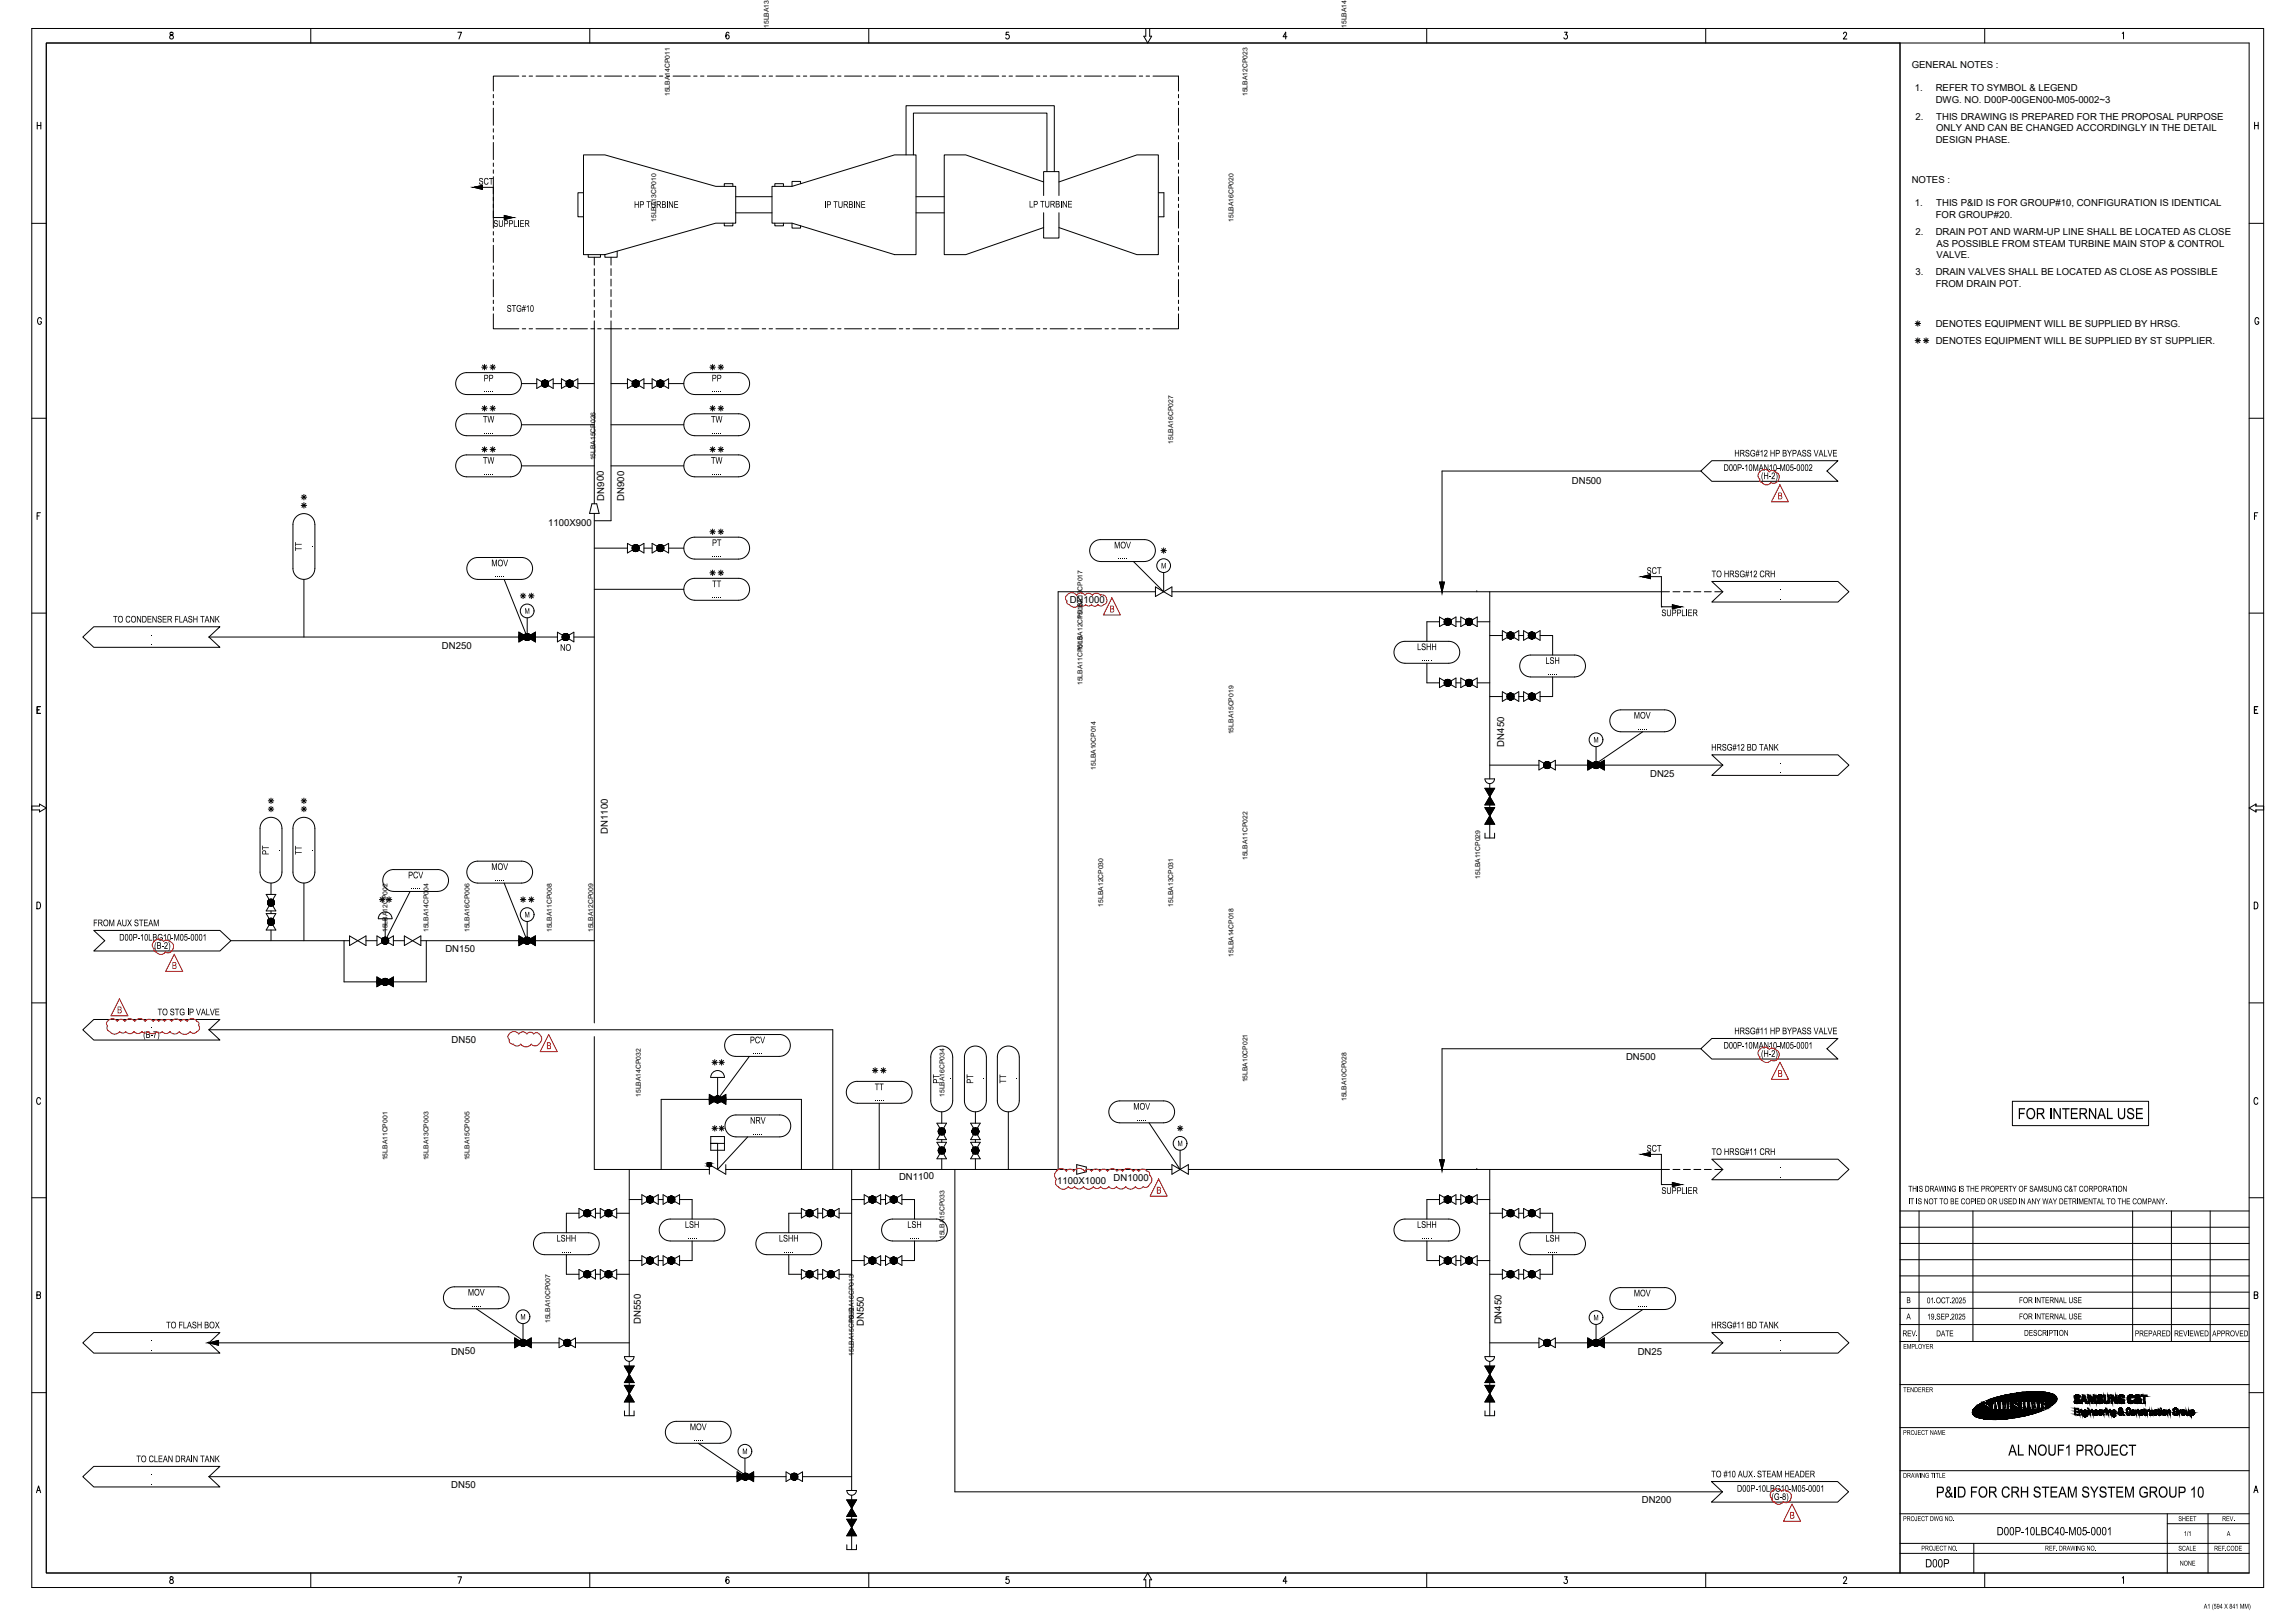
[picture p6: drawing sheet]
<svg xmlns="http://www.w3.org/2000/svg" width="837mm" height="590mm" viewBox="0 0 837 590" stroke-linecap="round" stroke-linejoin="round" font-family="sans-serif">
<defs><g id="words">
<g font-size="6.2">
<text x="735.7" y="408">FOR INTERNAL USE</text>
<text x="732.2" y="530.6">AL NOUF1 PROJECT</text>
<text x="705.9" y="545.9">P&amp;ID FOR CRH STEAM SYSTEM GROUP 10</text>
</g>
<g font-size="4.7">
<text x="728" y="559.7">D00P-10LBC40-M05-0001</text>
<text x="701.9" y="571.4">D00P</text>
</g>
<g font-size="3.9" fill="#f00">
<text x="648.1" y="182">B</text>
<text x="404.5" y="223.3">B</text>
<text x="62.7" y="353.2">B</text>
<text x="42.7" y="369.4">B</text>
<text x="199.2" y="382.5">B</text>
<text x="648.1" y="392.6">B</text>
<text x="421.6" y="435.1">B</text>
<text x="652.6" y="553.7">B</text>
</g>
<g font-size="3.7">
<text x="174.5" y="67.3">SCT</text>
<text x="231.2" y="75.8">HP TURBINE</text>
<text x="300.6" y="75.8">IP TURBINE</text>
<text x="375.2" y="75.6">LP TURBINE</text>
<text x="179.9" y="82.7">SUPPLIER</text>
<text x="184.8" y="113.7">STG#10</text>
<text x="176.3" y="143">.....</text>
<text x="176.4" y="139">PP</text>
<text x="259.5" y="143">.....</text>
<text x="259.5" y="139">PP</text>
<text x="176.1" y="154">TW</text>
<text x="259.2" y="154">TW</text>
<text x="176.3" y="158">.....</text>
<text x="259.5" y="158">.....</text>
<text x="632.4" y="166.4">HRSG#12 HP BYPASS VALVE</text>
<text x="176.1" y="169.1">TW</text>
<text x="176.3" y="173">.....</text>
<text x="259.2" y="169.1">TW</text>
<text x="259.5" y="173">.....</text>
<text x="628.4" y="171.7">D00P-10MAN10-M05-0002</text>
<text x="644.8" y="171.2">.</text>
<text x="110" y="200.9" transform="rotate(-90 110 200.9)">TT</text>
<text x="114" y="199.6" transform="rotate(-90 114 199.6)">.</text>
<text x="259.5" y="203">.....</text>
<text x="259.6" y="199">PT</text>
<text x="406.2" y="199.9">MOV</text>
<text x="407.4" y="203.9">.....</text>
<text x="179.2" y="206.4">MOV</text>
<text x="600.4" y="209.2">SCT</text>
<text x="180.3" y="210.4">.....</text>
<text x="259.7" y="214">TT</text>
<text x="624.1" y="210.4">TO HRSG#12 CRH</text>
<text x="648.8" y="215.2">.</text>
<text x="259.5" y="218">.....</text>
<text x="648.8" y="218.7">.</text>
<text x="41.2" y="226.9">TO CONDENSER FLASH TANK</text>
<text x="605.8" y="224.6">SUPPLIER</text>
<text x="54.8" y="231.7">.</text>
<text x="54.8" y="235.2">.</text>
<text x="204.2" y="237.3">NO</text>
<text x="516.7" y="237">LSHH</text>
<text x="518.4" y="241">.....</text>
<text x="563.5" y="242">LSH</text>
<text x="564.2" y="246">.....</text>
<text x="595.7" y="262">MOV</text>
<text x="597.1" y="266">.....</text>
<text x="623.9" y="273.6">HRSG#12 BD TANK</text>
<text x="648.8" y="278.4">.</text>
<text x="648.8" y="281.9">.</text>
<text x="98" y="311.7" transform="rotate(-90 98 311.7)">PT</text>
<text x="102" y="310.3" transform="rotate(-90 102 310.3)">.</text>
<text x="110" y="311.6" transform="rotate(-90 110 311.6)">TT</text>
<text x="114" y="310.3" transform="rotate(-90 114 310.3)">.</text>
<text x="179.2" y="317.2">MOV</text>
<text x="148.8" y="320.2">PCV</text>
<text x="180.3" y="321.2">.....</text>
<text x="149.7" y="324.2">.....</text>
<text x="34" y="337.6">FROM AUX STEAM</text>
<text x="43.5" y="342.9">D00P-10LBG10-M05-0001</text>
<text x="58.8" y="342.4">.</text>
<text x="57.5" y="370.1">TO STG IP VALVE</text>
<text x="54.8" y="374.9">.</text>
<text x="632.4" y="377">HRSG#11 HP BYPASS VALVE</text>
<text x="273.4" y="380.3">PCV</text>
<text x="628.4" y="382.3">D00P-10MAN10-M05-0001</text>
<text x="644.8" y="381.8">.</text>
<text x="274.3" y="384.3">.....</text>
<text x="342.6" y="395" transform="rotate(-90 342.6 395)">PT</text>
<text x="346.6" y="393.7" transform="rotate(-90 346.6 393.7)">.</text>
<text x="354.9" y="395" transform="rotate(-90 354.9 395)">PT</text>
<text x="358.9" y="393.7" transform="rotate(-90 358.9 393.7)">.</text>
<text x="366.8" y="395" transform="rotate(-90 366.8 395)">TT</text>
<text x="370.8" y="393.7" transform="rotate(-90 370.8 393.7)">.</text>
<text x="318.7" y="401.4">.....</text>
<text x="318.9" y="397.4">TT</text>
<text x="413.2" y="404.5">MOV</text>
<text x="273.5" y="409.7">NRV</text>
<text x="274.5" y="413.7">.....</text>
<text x="414.4" y="408.5">.....</text>
<text x="600.4" y="419.8">SCT</text>
<text x="624.1" y="421">TO HRSG#11 CRH</text>
<text x="648.8" y="425.8">.</text>
<text x="648.8" y="429.3">.</text>
<text x="605.8" y="435.2">SUPPLIER</text>
<text x="249.8" y="447.6">LSH</text>
<text x="330.8" y="447.6">LSH</text>
<text x="516.7" y="447.6">LSHH</text>
<text x="202.9" y="452.6">LSHH</text>
<text x="250.5" y="451.6">.....</text>
<text x="284" y="452.6">LSHH</text>
<text x="331.6" y="451.6">.....</text>
<text x="518.4" y="451.6">.....</text>
<text x="563.5" y="452.6">LSH</text>
<text x="204.6" y="456.6">.....</text>
<text x="285.7" y="456.6">.....</text>
<text x="564.2" y="456.6">.....</text>
<text x="170.6" y="472.3">MOV</text>
<text x="595.7" y="472.6">MOV</text>
<text x="171.8" y="476.3">.....</text>
<text x="597.1" y="476.6">.....</text>
<text x="60.6" y="484.2">TO FLASH BOX</text>
<text x="623.9" y="484.2">HRSG#11 BD TANK</text>
<text x="54.8" y="489">.</text>
<text x="648.8" y="489">.</text>
<text x="54.8" y="492.5">.</text>
<text x="648.8" y="492.5">.</text>
<text x="251.6" y="521.3">MOV</text>
<text x="252.7" y="525.3">.....</text>
<text x="49.7" y="533">TO CLEAN DRAIN TANK</text>
<text x="54.8" y="537.8">.</text>
<text x="624" y="538.6">TO #10 AUX. STEAM HEADER</text>
<text x="54.8" y="541.3">.</text>
<text x="633.3" y="543.8">D00P-10LBG10-M05-0001</text>
<text x="648.6" y="543.3">.</text>
</g>
<g font-size="3.7" fill="#f00">
<text x="642.1" y="174.7">(H-2)</text>
<text x="56.2" y="345.9">(B-2)</text>
<text x="52.2" y="378.4">(B-7)</text>
<text x="642.1" y="385.3">(H-2)</text>
<text x="645.9" y="546.8">(G-8)</text>
</g>
<g font-size="3.5">
<text x="697" y="24.7">GENERAL NOTES :</text>
<text x="698.2" y="33.1">1.</text>
<text x="705.8" y="33.1">REFER TO SYMBOL &amp; LEGEND</text>
<text x="705.8" y="37.4">DWG. NO. D00P-00GEN00-M05-0002~3</text>
<text x="698.5" y="43.7">2.</text>
<text x="705.9" y="47.9">ONLY AND CAN BE CHANGED ACCORDINGLY IN THE DETAIL</text>
<text x="706" y="43.7">THIS DRAWING IS PREPARED FOR THE PROPOSAL PURPOSE</text>
<text x="705.8" y="52.1">DESIGN PHASE.</text>
<text x="697" y="66.8">NOTES :</text>
<text x="698.2" y="75.2">1.</text>
<text x="706" y="75.2">THIS P&amp;ID IS FOR GROUP#10, CONFIGURATION IS IDENTICAL</text>
<text x="705.8" y="79.4">FOR GROUP#20.</text>
<text x="698.5" y="85.7">2.</text>
<text x="705.8" y="85.7">DRAIN POT AND WARM-UP LINE SHALL BE LOCATED AS CLOSE</text>
<text x="706.1" y="89.9">AS POSSIBLE FROM STEAM TURBINE MAIN STOP &amp; CONTROL</text>
<text x="706" y="94.1">VALVE.</text>
<text x="698.4" y="100.4">3.</text>
<text x="705.8" y="100.4">DRAIN VALVES SHALL BE LOCATED AS CLOSE AS POSSIBLE</text>
<text x="705.8" y="104.6">FROM DRAIN POT.</text>
<text x="705.8" y="119.2">DENOTES EQUIPMENT WILL BE SUPPLIED BY HRSG.</text>
<text x="705.8" y="125.5">DENOTES EQUIPMENT WILL BE SUPPLIED BY ST SUPPLIER.</text>
<text x="573.1" y="176.6">DN500</text>
<text x="220.2" y="182.5" transform="rotate(-90 220.2 182.5)">DN900</text>
<text x="227.6" y="182.6" transform="rotate(-90 227.6 182.6)">DN900</text>
<text x="199.9" y="191.8">1100X900</text>
<text x="390" y="219.9">DN1000</text>
<text x="161.1" y="236.7">DN250</text>
<text x="548.4" y="272.1" transform="rotate(-90 548.4 272.1)">DN450</text>
<text x="601.7" y="283.3">DN25</text>
<text x="221.6" y="304" transform="rotate(-90 221.6 304)">DN1100</text>
<text x="162.4" y="347.1">DN150</text>
<text x="164.7" y="380.2">DN50</text>
<text x="592.9" y="386.6">DN500</text>
<text x="327.8" y="430">DN1100</text>
<text x="385.4" y="431.6">1100X1000</text>
<text x="406" y="430.6">DN1000</text>
<text x="233.7" y="482.6" transform="rotate(-90 233.7 482.6)">DN550</text>
<text x="315" y="483.4" transform="rotate(-90 315 483.4)">DN550</text>
<text x="547.5" y="482.8" transform="rotate(-90 547.5 482.8)">DN450</text>
<text x="164.5" y="493.8">DN50</text>
<text x="597.1" y="493.9">DN25</text>
<text x="164.6" y="542.6">DN50</text>
<text x="598.6" y="548.1">DN200</text>
</g>
<g font-size="3.3">
<text x="695.8" y="434.4">THIS DRAWING IS THE PROPERTY OF SAMSUNG C&amp;T CORPORATION</text>
<text x="695.8" y="439">IT IS NOT TO BE COPIED OR USED IN ANY WAY DETRIMENTAL TO THE COMPANY.</text>
<text x="695.1" y="475.1">B</text>
<text x="702.5" y="475.1">01.OCT.2025</text>
<text x="736.2" y="475.1">FOR INTERNAL USE</text>
<text x="695.1" y="481">A</text>
<text x="702.7" y="481">19.SEP.2025</text>
<text x="736.2" y="481">FOR INTERNAL USE</text>
<text x="693.7" y="487.2">REV.</text>
<text x="706" y="487.2">DATE</text>
<text x="738" y="487">DESCRIPTION</text>
<text x="778.4" y="487.2">PREPAREDREVIEWEDAPPROVED</text>
</g>
<g font-size="3.1">
<text x="423.4" y="207.2">M</text>
<text x="191.3" y="223.7">M</text>
<text x="581" y="270.7">M</text>
<text x="191.3" y="334.4">M</text>
<text x="429.4" y="417.8">M</text>
<text x="189.8" y="481">M</text>
<text x="581" y="481.3">M</text>
<text x="270.7" y="530.1">M</text>
</g>
<g font-size="2.8">
<text x="694" y="491.7">EMPLOYER</text>
<text x="694" y="507.5">TENDERER</text>
<text x="693.9" y="523.1">PROJECT NAME</text>
<text x="693.9" y="538.7">DRAWING TITLE</text>
<text x="693.9" y="554.5">PROJECT DWG NO.</text>
<text x="794.3" y="554.5">SHEET</text>
<text x="810.2" y="554.5">REV.</text>
<text x="796.3" y="559.9">1/1</text>
<text x="811.9" y="559.9">A</text>
<text x="700.5" y="565.3">PROJECT NO.</text>
<text x="745.6" y="565.3">REF. DRAWING NO.</text>
<text x="794.3" y="565.3">SCALE</text>
<text x="807.3" y="565.3">REF.CODE</text>
<text x="794.8" y="570.8">NONE</text>
<text x="803.5" y="586.4">A1 (594 X 841 MM)</text>
</g>
<g font-size="2.5">
<text x="280.3" y="10.2" transform="rotate(-90 280.3 10.2)">15LBA13C</text>
<text x="490.9" y="10.2" transform="rotate(-90 490.9 10.2)">15LBA14C</text>
<text x="244.2" y="35" transform="rotate(-90 244.2 35)">15LBA14CP011</text>
<text x="454.8" y="35" transform="rotate(-90 454.8 35)">15LBA12CP023</text>
<text x="239.2" y="80.9" transform="rotate(-90 239.2 80.9)">15LBA13CP010</text>
<text x="449.8" y="80.9" transform="rotate(-90 449.8 80.9)">15LBA16CP020</text>
<text x="427.7" y="161.9" transform="rotate(-90 427.7 161.9)">15LBA16CP027</text>
<text x="217.1" y="167.9" transform="rotate(-90 217.1 167.9)">15LBA15CP026</text>
<text x="394.7" y="225.5" transform="rotate(-90 394.7 225.5)">15LBA13CP017</text>
<text x="394.7" y="237.5" transform="rotate(-90 394.7 237.5)">15LBA12CP016</text>
<text x="394.7" y="249.8" transform="rotate(-90 394.7 249.8)">15LBA11CP015</text>
<text x="449.8" y="267.7" transform="rotate(-90 449.8 267.7)">15LBA15CP019</text>
<text x="399.6" y="280.6" transform="rotate(-90 399.6 280.6)">15LBA10CP014</text>
<text x="454.8" y="313.5" transform="rotate(-90 454.8 313.5)">15LBA11CP022</text>
<text x="539.7" y="320.4" transform="rotate(-90 539.7 320.4)">15LBA11CP029</text>
<text x="402.2" y="330.5" transform="rotate(-90 402.2 330.5)">15LBA12CP030</text>
<text x="427.7" y="330.5" transform="rotate(-90 427.7 330.5)">15LBA13CP031</text>
<text x="141.3" y="339.8" transform="rotate(-90 141.3 339.8)">15LBA12CP002</text>
<text x="156.2" y="339.8" transform="rotate(-90 156.2 339.8)">15LBA14CP004</text>
<text x="171.2" y="339.8" transform="rotate(-90 171.2 339.8)">15LBA16CP006</text>
<text x="201.2" y="339.8" transform="rotate(-90 201.2 339.8)">15LBA11CP008</text>
<text x="216.2" y="339.8" transform="rotate(-90 216.2 339.8)">15LBA12CP009</text>
<text x="449.8" y="348.8" transform="rotate(-90 449.8 348.8)">15LBA14CP018</text>
<text x="454.8" y="394.6" transform="rotate(-90 454.8 394.6)">15LBA10CP021</text>
<text x="233.6" y="399.9" transform="rotate(-90 233.6 399.9)">15LBA14CP032</text>
<text x="344.4" y="399.9" transform="rotate(-90 344.4 399.9)">15LBA16CP034</text>
<text x="490.9" y="401.5" transform="rotate(-90 490.9 401.5)">15LBA10CP028</text>
<text x="141.3" y="423" transform="rotate(-90 141.3 423)">15LBA11CP001</text>
<text x="156.2" y="423" transform="rotate(-90 156.2 423)">15LBA13CP003</text>
<text x="171.2" y="423" transform="rotate(-90 171.2 423)">15LBA15CP005</text>
<text x="344.4" y="451.7" transform="rotate(-90 344.4 451.7)">15LBA15CP033</text>
<text x="200.6" y="482.3" transform="rotate(-90 200.6 482.3)">15LBA10CP007</text>
<text x="311.3" y="482.3" transform="rotate(-90 311.3 482.3)">15LBA16CP013</text>
<text x="311.3" y="494.3" transform="rotate(-90 311.3 494.3)">15LBA15CP012</text>
</g>
</g></defs>
<!-- layer: Equipment -->
<g fill="none" stroke="#000" stroke-width=".36">
<path d="M179.9 34.4v1.3M179.9 36.9v1.3M179.9 39.4v6.3M189.2 27.7h-9.3v5.5M190.4 27.7h1.3M192.9 27.7h1.3M195.4 27.7h6.3M202.9 27.7h1.3M205.4 27.7h1.3M207.9 27.7h6.3M215.4 27.7h1.3M217.9 27.7h1.3"/>
<path d="M220.4 27.7h6.3M227.9 27.7h1.3M230.4 27.7h1.3M232.9 27.7h6.3M240.4 27.7h1.3M242.9 27.7h1.3M245.4 27.7h6.3M252.9 27.7h1.3M255.4 27.7h1.3M257.9 27.7h6.3M265.4 27.7h1.3M267.9 27.7h1.3"/>
<path d="M270.4 27.7h6.3M277.9 27.7h1.3M280.4 27.7h1.3M282.9 27.7h6.3M290.4 27.7h1.3M292.9 27.7h1.3M295.4 27.7h6.3M302.9 27.7h1.3M305.4 27.7h1.2M307.9 27.7h6.3M315.4 27.7h1.3M317.9 27.7h1.3"/>
<path d="M320.4 27.7h6.3M327.9 27.7h1.2M330.4 27.7h1.2M332.9 27.7h6.3M340.4 27.7h1.3M342.9 27.7h1.3M345.4 27.7h6.2M352.9 27.7h1.2M355.4 27.7h1.2M357.9 27.7h6.3M365.4 27.7h1.3M367.9 27.7h1.3"/>
<path d="M370.4 27.7h6.2M377.9 27.7h1.2M380.4 27.7h1.2M382.9 27.7h6.2M390.4 27.7h1.3M392.9 27.7h1.3M395.4 27.7h6.2M402.9 27.7h1.2M405.4 27.7h1.2M407.9 27.7h6.2M415.4 27.7h1.2M417.9 27.7h1.2"/>
<path d="M420.4 27.7h9.3v5.5M429.7 34.4v1.3M429.7 36.9v1.3M429.7 39.4v6.3M179.9 46.9v1.3M179.9 49.4v1.3M179.9 51.9v6.3M179.9 59.4v1.3M212.8 56.5h7.7l40.5 11.4h7.3v13.5h-7.3l-40.5 11.4h-7.7zM330.4 56.5v-18h54v24.1M333 56.5v-15.3h48.7v21.4M429.7 46.9v1.3"/>
<path d="M429.7 49.4v1.3M429.7 51.9v6.3M429.7 59.4v1.3M179.9 61.9v1.3M179.9 64.4v6.3M179.9 71.9v1.3M179.9 74.4v1.3M179.9 76.9v6.3M212.8 70.3h-2.1v8.7h2.1M264.1 67.9v-.9h3.1v.9M268.3 71.7h13.2M268.3 77.6h13.2"/>
<path d="M281.5 67.9h7.3l37.4-11.4h7.8v36.3h-7.8l-37.4-11.4h-7.3zM282.5 67.9v-.9h3.2v.9M291.9 67v-.9h-3.1v1.8M334 71.7h10.3M334 77.6h10.3M380.5 77.5v9.3h5.6v-9.3M380.5 66.3l-28.4-9.8h-7.8v36.3h7.8l28.4-9.8M380.5 71.3v-8.7h5.6v8.7M386.1 66.3l28.4-9.8h7.8v36.3h-7.8l-28.4-9.8M422.3 70.3h2.1v8.7h-2.1M429.7 61.9v1.3M429.7 64.4v6.3"/>
<path d="M429.7 71.9v1.3M429.7 74.4v1.3M429.7 76.9v6.3M179.9 84.4v1.3M179.9 86.9v1.3M179.9 89.4v6.3M179.9 96.9v1.3M179.9 99.4v1.3M214.5 92.8v1h4.4v-1M225 91.6v2.2h-4.5v-1M264.1 81.4v.9h3.1v-.9M282.5 81.4v.9h3.2v-.9"/>
<path d="M288.8 81.4v1.8h3.1v-.9M429.7 84.4v1.3M429.7 86.9v1.3M429.7 89.4v6.3M429.7 96.9v1.3M429.7 99.4v1.3M179.9 114.4v5.5h9.3M179.9 101.9v6.3M179.9 109.4v1.3M179.9 111.9v1.3M190.4 119.9h1.3M192.9 119.9h1.3"/>
<path d="M195.4 119.9h6.3M202.9 119.9h1.3M205.4 119.9h1.3M207.9 119.9h6.3M215.4 119.9h1.3M217.9 119.9h1.3M220.4 119.9h6.3M227.9 119.9h1.3M230.4 119.9h1.3M232.9 119.9h6.3M240.4 119.9h1.3M242.9 119.9h1.3"/>
<path d="M245.4 119.9h6.3M252.9 119.9h1.3M255.4 119.9h1.3M257.9 119.9h6.3M265.4 119.9h1.3M267.9 119.9h1.3M270.4 119.9h6.3M277.9 119.9h1.3M280.4 119.9h1.3M282.9 119.9h6.3M290.4 119.9h1.3M292.9 119.9h1.3"/>
<path d="M295.4 119.9h6.3M302.9 119.9h1.3M305.4 119.9h1.2M307.9 119.9h6.3M315.4 119.9h1.3M317.9 119.9h1.3M320.4 119.9h6.3M327.9 119.9h1.2M330.4 119.9h1.2M332.9 119.9h6.3M340.4 119.9h1.3M342.9 119.9h1.3"/>
<path d="M345.4 119.9h6.2M352.9 119.9h1.2M355.4 119.9h1.2M357.9 119.9h6.3M365.4 119.9h1.3M367.9 119.9h1.3M370.4 119.9h6.2M377.9 119.9h1.2M380.4 119.9h1.2M382.9 119.9h6.2M390.4 119.9h1.3M392.9 119.9h1.3"/>
<path d="M395.4 119.9h6.2M402.9 119.9h1.2M405.4 119.9h1.2M407.9 119.9h6.2M415.4 119.9h1.2M417.9 119.9h1.2M429.7 114.4v5.5h-9.3M429.7 101.9v6.3M429.7 109.4v1.3M429.7 111.9v1.3"/>
</g>
<!-- layer: Instrument -->
<g fill="none" stroke="#000" stroke-width=".36">
<path d="M170.1 135.8a4 4 0 0 0-4 4 4 4 0 0 0 4 4M170.1 135.8h16a4 4 0 0 1 4 4 4 4 0 0 1-4 4h-16M250.5 137a4 4 0 0 1 2.8-1.2h16a4 4 0 0 1 4 4 4 4 0 0 1-4 4h-16a4 4 0 0 1-3.7-2.4 4 4 0 0 1 .9-4.4zM170.1 150.8a4 4 0 0 0-4 4 4 4 0 0 0 4 4M170.1 150.8h16a4 4 0 0 1 4 4 4 4 0 0 1-4 4M170.1 158.8h16M253.3 158.8h16M269.3 158.8a4 4 0 0 0 4-4 4 4 0 0 0-4-4h-16a4 4 0 0 0-4 4 4 4 0 0 0 4 4M170.1 165.8a4 4 0 0 0-4 4 4 4 0 0 0 4 4M170.1 165.8h16a4 4 0 0 1 4 4 4 4 0 0 1-4 4h-16M250.5 167a4 4 0 0 1 2.8-1.2h16a4 4 0 0 1 4 4 4 4 0 0 1-4 4h-16a4 4 0 0 1-3.7-2.4 4 4 0 0 1 .9-4.4zM114.8 191.2a4 4 0 0 0-4-4 4 4 0 0 0-4 4v16a4 4 0 0 0 4 4 4 4 0 0 0 4-4"/>
<path d="M114.8 191.2v16M250.5 197a4 4 0 0 1 2.8-1.2h16a4 4 0 0 1 4 4 4 4 0 0 1-4 4h-16a4 4 0 0 1-3.7-2.5 4 4 0 0 1 .9-4.3zM401.3 196.7a4 4 0 0 0-4 4 4 4 0 0 0 4 4M401.3 196.7h16a4 4 0 0 1 4 4 4 4 0 0 1-4 4h-16M171.4 204.4a4 4 0 0 1 2.8-1.2h16a4 4 0 0 1 4 4 4 4 0 0 1-4 4h-16a4 4 0 0 1-3.7-2.4 4 4 0 0 1 .9-4.4zM183.8 211.2l8 19.9M250.5 212a4 4 0 0 1 2.8-1.2h16a4 4 0 0 1 4 4 4 4 0 0 1-4 4h-16a4 4 0 0 1-3.7-2.4 4 4 0 0 1 .9-4.4zM413.3 204.7l11 11M421.3 214l6 3.5v-3.5l-6 3.5zM189.2 230.5v3.5l6-3.5v3.5zM555.3 240a4 4 0 0 1 2.8-1.2h16a4 4 0 0 1 4 4 4 4 0 0 1-4 4h-16a4 4 0 0 1-3.7-2.5 4 4 0 0 1 .9-4.3zM512.3 241.8h16"/>
<path d="M528.3 241.8a4 4 0 0 0 3.9-4 4 4 0 0 0-3.9-4h-16a4 4 0 0 0-4 4 4 4 0 0 0 4 4M578.9 277.2l6 3.5v-3.5l-6 3.5zM591 266.8h16M599 266.8l-16.6 11.2M607 266.8a4 4 0 0 0 3.9-4 4 4 0 0 0-3.9-4h-16.1a4 4 0 0 0-3.9 4 4 4 0 0 0 3.9 4M96 299.1a4 4 0 0 1 4.3-.8 4 4 0 0 1 2.5 3.6v16a4 4 0 0 1-4 4 4 4 0 0 1-4-4v-16a4 4 0 0 1 1.2-2.8zM114.8 301.9a4 4 0 0 0-4-3.9 4 4 0 0 0-4 3.9v16a4 4 0 0 0 4 4 4 4 0 0 0 4-4M114.8 302v15.9M143.6 317h16M159.6 317a4 4 0 0 1 3.9 4 4 4 0 0 1-3.9 4h-16a4 4 0 0 1-4-4 4 4 0 0 1 3.9-4M171.4 315.1a4 4 0 0 1 2.8-1.2h16a4 4 0 0 1 4 4 4 4 0 0 1-4 4h-16a4 4 0 0 1-3.7-2.4 4 4 0 0 1 .9-4.4zM149.5 325l-8.5 16.8"/>
<path d="M183.8 321.9l8 19.9M137.4 341.2l6 3.5v-3.5l-6 3.5zM189.2 341.2v3.5l6-3.5v3.5zM265.4 378.3a3.8 3.8 0 0 1 2.8-1.2h16a4 4 0 0 1 4 4 4 4 0 0 1-4 4h-16a4 4 0 0 1-3.7-2.5 4 4 0 0 1 .9-4.3zM258.6 399l6 3.5v-3.5l-6 3.5zM273.2 385.1l-10.8 14.7M309.7 395.4a3.8 3.8 0 0 1 2.9-1.2h16a4 4 0 0 1 4 4 4 4 0 0 1-4 4h-16a4 4 0 0 1-3.7-2.5 4 4 0 0 1 .8-4.3zM340.5 382.5a4 4 0 0 1 4.4-.9 4 4 0 0 1 2.5 3.7v16a4 4 0 0 1-4 4 4 4 0 0 1-4-4v-16a4 4 0 0 1 1.1-2.8zM359.6 385.3a4 4 0 0 0-4-4 4 4 0 0 0-4 4v16a4 4 0 0 0 4 4 4 4 0 0 0 4-4M359.6 385.3v16M364.8 382.5a4 4 0 0 1 4.4-.9 4 4 0 0 1 2.4 3.7v16a4 4 0 0 1-4 4 4 4 0 0 1-3.9-4v-16a4 4 0 0 1 1.1-2.8zM408.3 409.3h16"/>
<path d="M419 409.3l11.3 17M424.3 409.3a4 4 0 0 0 4-4 4 4 0 0 0-4-4h-16a4 4 0 0 0-4 4 4 4 0 0 0 4 4M427.3 424.6v3.5l6-3.5v3.5zM195.7 450.6a4 4 0 0 1 2.8-1.2h16a4 4 0 0 1 4 4 4 4 0 0 1-4 4h-16a4 4 0 0 1-3.7-2.5 4 4 0 0 1 .9-4.3zM241.5 445.6a4 4 0 0 1 2.9-1.2h15.9a4 4 0 0 1 4 4 4 4 0 0 1-4 4h-16a4 4 0 0 1-3.6-2.5 4 4 0 0 1 .8-4.3zM276.8 450.6a4 4 0 0 1 2.8-1.2h16a4 4 0 0 1 4 4 4 4 0 0 1-4 4h-16a4 4 0 0 1-3.7-2.5 4 4 0 0 1 .9-4.3zM322.6 445.6a4 4 0 0 1 2.8-1.2h16a4 4 0 0 1 4 4 4 4 0 0 1-4 4h-16a4 4 0 0 1-3.7-2.5 4 4 0 0 1 .9-4.3zM509.4 445.6a4 4 0 0 1 2.9-1.2h16a4 4 0 0 1 3.9 4 4 4 0 0 1-3.9 4h-16a4 4 0 0 1-3.7-2.5 4 4 0 0 1 .8-4.3zM555.3 450.6a4 4 0 0 1 2.8-1.2h16a4 4 0 0 1 4 4 4 4 0 0 1-4 4h-16a4 4 0 0 1-3.7-2.5 4 4 0 0 1 .9-4.3zM165.7 469.1a4 4 0 0 0-4 4 4 4 0 0 0 4 4M165.7 469.1h15.9a4 4 0 0 1 4 4 4 4 0 0 1-4 4h-15.9M173.7 477.1l16.5 11.3"/>
<path d="M591 469.4h16M599 477.4l-16.6 11.3M607 469.4a4 4 0 0 1 4 4 4 4 0 0 1-4 4h-16a4 4 0 0 1-4-4 4 4 0 0 1 4-4M187.7 487.8v3.5l6-3.5v3.5zM578.9 487.8v3.5l6-3.5v3.5zM243.8 519.3a4 4 0 0 1 2.8-1.1h16a4 4 0 0 1 4 3.9 4 4 0 0 1-4 4h-16a4 4 0 0 1-3.7-2.4 4 4 0 0 1 .9-4.4zM254.6 526.2l16.6 11.2M268.8 536.6v3.5l6-3.5v3.5z"/>
<circle cx="192.2" cy="232.2" r="1.26"/>
<circle cx="581.9" cy="278.9" r="1.26"/>
<circle cx="140.4" cy="342.9" r="1.26"/>
<circle cx="192.2" cy="342.9" r="1.26"/>
<circle cx="261.6" cy="400.8" r="1.26"/>
<circle cx="190.7" cy="489.5" r="1.26"/>
<circle cx="581.9" cy="489.5" r="1.26"/>
<circle cx="271.8" cy="538.3" r="1.26"/>
</g>
<!-- layer: Process -->
<g fill="none" stroke="#000" stroke-width=".36">
<path d="M216.7 93.8v2.9M216.7 97.9v2.6M222.8 93.8v2.9M222.8 97.9v2.6M216.7 101.7v2.6M216.7 105.6v2.5M216.7 109.4v2.5M216.7 113.2v2.5M216.7 117v66.7M222.8 101.7v2.6M222.8 105.6v2.5M222.8 109.4v2.5"/>
<path d="M222.8 113.2v2.5M222.8 117v72.8h-6.1M620.1 171.7h-94.3v40.5M216.7 187.2v185.7M421.3 215.7h-35.5v210.6M427.3 215.7h181.4M538.5 215.7h.1M543.2 215.7v68.2M610 215.7h2.5M613.8 215.7h2.5M617.6 215.7h2.5M621.4 215.7h2.6"/>
<path d="M625.2 215.7h2.9M76.2 232.2h113M195.2 232.2h8M209.2 232.2h7.5M543.2 278.9h17.9M567.1 278.9h11.8M584.9 278.9h43.2M543.2 285.7v1.7M543.2 293.4v1M543.2 300.5v5M84.2 342.9h43.3M125.4 342.9v15h12"/>
<path d="M133.4 342.9h4M143.4 342.9h4M153.4 342.9h35.8M155.4 342.9v15h-12M195.2 342.9h21.5M76.2 375.4h227.4v50.9M216.7 377.9v48.4h41.9M620.1 382.3h-94.3v40.5M258.6 400.8h-17.5v25.5M264.6 400.8h27.6v25.5M229.4 426.3v68.3M264.6 426.3h128"/>
<path d="M310.5 426.3v117.1M348.2 426.3v117.5h279.8M396.1 426.3h31.2M433.3 426.3h175.4M538.5 426.3h.1M543.2 426.3v68.3M610 426.3h2.5M613.8 426.3h2.5M617.6 426.3h2.5M621.4 426.3h2.6M625.2 426.3h2.9M76.2 489.5h.1"/>
<path d="M79.7 489.5h108M193.7 489.5h10.1M209.8 489.5h19.6M229.4 496.3v1.7M543.2 496.3v1.7M543.2 489.5h17.9M567.1 489.5h11.8M584.9 489.5h43.2M229.4 504v1.1M229.4 511.1v5M543.2 504v1.1M543.2 511.1v5"/>
<path d="M76.2 538.3h192.6M274.8 538.3h11.8M292.6 538.3h17.9M310.5 545.1v1.7M310.5 552.8v1.1M310.5 559.9v5"/>
</g>
<!-- layer: Valve -->
<g fill="none" stroke="#000" stroke-width=".36">
<path d="M195.7 138.1v3.5l6-3.5v3.5zM204.7 138.1v3.5l6-3.5v3.5zM228.8 138.1l6 3.5v-3.5l-6 3.5zM237.8 138.1l6 3.5v-3.5l-6 3.5zM228.8 198.1v3.5l6-3.5v3.5zM237.8 198.1v3.5l6-3.5v3.5zM424.3 208.7v7M192.2 225.2v7M203.2 230.5v3.5l6-3.5v3.5zM524.9 224.9l6 3.5v-3.5l-6 3.5zM532.6 224.9l6 3.5v-3.5l-6 3.5zM547.8 229.9l6 3.5v-3.5l-6 3.5z"/>
<path d="M555.5 229.9l6 3.5v-3.5l-6 3.5zM524.9 247.2v3.5l6-3.5v3.5zM532.6 247.2v3.5l6-3.5v3.5zM547.8 252.2v3.5l6-3.5v3.5zM555.5 252.2v3.5l6-3.5v3.5zM561.1 277.2l6 3.5v-3.5l-6 3.5zM581.9 272.2v7M541.5 287.4h3.4l-3.4 6h3.4zM541.5 294.4h3.4l-3.4 6.1h3.4zM97.1 326.1h3.5l-3.5 6h3.5zM97.1 333.1h3.5l-3.5 5.9h3.5zM138.9 333a2.51 2.51 0 0 1 2.6-.3 2.51 2.51 0 0 1 1.4 2.2h-5l.3-1.1z"/>
<path d="M140.4 334.9v8M192.2 336v6.9M127.5 341.2l5.9 3.5v-3.5l-5.9 3.5zM137.4 356.2l6 3.5v-3.5l-6 3.5zM147.4 341.2l6 3.5v-3.5l-6 3.5zM259.7 391.2a2.51 2.51 0 0 1 2.8-.8 2.51 2.51 0 0 1 1.6 2.4h-5zM261.6 392.8v8M259.2 416.8h4.9M259.2 414.3h4.9v5h-4.9zM265.5 407.6a4 4 0 0 1 2.8-1.1h16a4 4 0 0 1 4 3.9 4 4 0 0 1-4 4h-16a4 4 0 0 1-3.7-2.4 4 4 0 0 1 .9-4.4zM272.6 414.5l-11 11.8v-9.5M341.6 409.5h3.5l-3.5 6h3.5z"/>
<path d="M341.6 416.4h3.5l-3.5 6h3.5zM353.9 409.5l3.5 6h-3.5l3.5-6zM353.9 416.4l3.5 6h-3.5l3.5-6zM430.3 419.3v7M234 435.5l6 3.5v-3.5l-6 3.5zM241.8 435.5l6 3.5v-3.5l-6 3.5zM264.6 424.6v3.5l-6-3.5v3.5M315.1 435.5l6 3.5v-3.5l-6 3.5zM322.9 435.5l6 3.5v-3.5l-6 3.5zM524.9 435.5l6 3.5v-3.5l-6 3.5zM532.6 435.5l6 3.5v-3.5l-6 3.5zM211.1 440.5v3.5l6-3.5v3.5z"/>
<path d="M218.9 440.5v3.5l6-3.5v3.5zM234 457.8v3.5l6-3.5v3.5zM241.8 457.8v3.5l6-3.5v3.5zM292.2 440.5v3.5l6-3.5v3.5zM299.9 440.5v3.5l6.1-3.5v3.5zM315.1 457.8v3.5l6-3.5v3.5zM322.9 457.8v3.5l6-3.5v3.5zM524.9 457.8l6 3.5v-3.5l-6 3.5zM532.6 457.8l6 3.5v-3.5l-6 3.5zM547.8 440.5v3.5l6-3.5v3.5zM555.5 440.5v3.5l6-3.5v3.5zM211.1 462.8l6 3.5v-3.5l-6 3.5z"/>
<path d="M218.9 462.8l6 3.5v-3.5l-6 3.5zM292.2 462.8l6 3.5v-3.5l-6 3.5zM299.9 462.8l6.1 3.5v-3.5l-6.1 3.5zM547.8 462.8v3.5l6-3.5v3.5zM555.5 462.8v3.5l6-3.5v3.5zM190.7 482.5v7M203.8 487.8v3.5l6-3.5v3.5zM227.7 498l3.5 6h-3.5l3.5-6zM541.5 498l3.4 6h-3.4l3.4-6zM561.1 487.8v3.5l6-3.5v3.5zM581.9 482.8v7M227.7 505.1l3.5 6h-3.5l3.5-6z"/>
<path d="M541.5 505.1l3.4 6h-3.4l3.4-6zM271.6 531.6v7M286.6 536.6v3.5l6-3.5v3.5zM308.8 546.8h3.5l-3.5 6h3.5zM308.8 553.9h3.5l-3.5 6h3.5z"/>
<circle cx="198.7" cy="139.8" r="1.26"/>
<circle cx="207.7" cy="139.8" r="1.26"/>
<circle cx="231.8" cy="139.8" r="1.26"/>
<circle cx="240.8" cy="139.8" r="1.26"/>
<circle cx="231.8" cy="199.8" r="1.26"/>
<circle cx="240.8" cy="199.8" r="1.26"/>
<circle cx="424.3" cy="206.2" r="2.51"/>
<circle cx="192.2" cy="222.7" r="2.51"/>
<circle cx="206.2" cy="232.2" r="1.26"/>
<circle cx="527.9" cy="226.7" r="1.26"/>
<circle cx="535.6" cy="226.7" r="1.26"/>
<circle cx="550.8" cy="231.7" r="1.26"/>
<circle cx="558.5" cy="231.7" r="1.26"/>
<circle cx="527.9" cy="248.9" r="1.26"/>
<circle cx="535.6" cy="248.9" r="1.26"/>
<circle cx="550.8" cy="253.9" r="1.26"/>
<circle cx="558.5" cy="253.9" r="1.26"/>
<circle cx="564.1" cy="278.9" r="1.26"/>
<circle cx="581.9" cy="269.7" r="2.51"/>
<circle cx="98.8" cy="329.1" r="1.26"/>
<circle cx="98.8" cy="336" r="1.26"/>
<circle cx="192.2" cy="333.4" r="2.51"/>
<circle cx="140.4" cy="357.9" r="1.26"/>
<circle cx="343.4" cy="412.5" r="1.26"/>
<circle cx="343.4" cy="419.4" r="1.26"/>
<circle cx="355.6" cy="412.5" r="1.26"/>
<circle cx="355.6" cy="419.4" r="1.26"/>
<circle cx="430.3" cy="416.8" r="2.51"/>
<circle cx="237" cy="437.3" r="1.26"/>
<circle cx="244.8" cy="437.3" r="1.26"/>
<circle cx="258.6" cy="424.6" r=".75"/>
<circle cx="318.1" cy="437.3" r="1.26"/>
<circle cx="325.8" cy="437.3" r="1.26"/>
<circle cx="527.9" cy="437.3" r="1.26"/>
<circle cx="535.6" cy="437.3" r="1.26"/>
<circle cx="214.1" cy="442.3" r="1.26"/>
<circle cx="221.8" cy="442.3" r="1.26"/>
<circle cx="237" cy="459.5" r="1.26"/>
<circle cx="244.8" cy="459.5" r="1.26"/>
<circle cx="295.2" cy="442.3" r="1.26"/>
<circle cx="302.9" cy="442.3" r="1.26"/>
<circle cx="318.1" cy="459.5" r="1.26"/>
<circle cx="325.8" cy="459.5" r="1.26"/>
<circle cx="527.9" cy="459.5" r="1.26"/>
<circle cx="535.6" cy="459.5" r="1.26"/>
<circle cx="550.8" cy="442.3" r="1.26"/>
<circle cx="558.5" cy="442.3" r="1.26"/>
<circle cx="214.1" cy="464.5" r="1.26"/>
<circle cx="221.8" cy="464.5" r="1.26"/>
<circle cx="295.2" cy="464.5" r="1.26"/>
<circle cx="302.9" cy="464.5" r="1.26"/>
<circle cx="550.8" cy="464.5" r="1.26"/>
<circle cx="558.5" cy="464.5" r="1.26"/>
<circle cx="190.7" cy="480" r="2.51"/>
<circle cx="206.8" cy="489.5" r="1.26"/>
<circle cx="564.1" cy="489.5" r="1.26"/>
<circle cx="581.9" cy="480.3" r="2.51"/>
<circle cx="271.6" cy="529.1" r="2.51"/>
<circle cx="289.6" cy="538.3" r="1.26"/>
</g>
<!-- layer: Annotation -->
<g fill="none" stroke="#000" stroke-width=".36">
<path d="M172.9 68.3l3-.7v1.4zM172.9 68.3h7v11h7M183.9 78.5l3 .8-3 .7zM698.3 117.9h2M698.6 117.2l1.4 1.5M699.3 116.9v2M700 117.2l-1.4 1.5M175.6 133.9h2.1M175.9 133.1l1.5 1.4M176.6 132.9v1.9M177.4 133.1l-1.5 1.4M178.7 133.9h1.9"/>
<path d="M179 133.1l1.4 1.4M179.6 132.9v1.9M180.4 133.1l-1.4 1.4M258.8 133.9h2M259.1 133.1l1.4 1.4M259.8 132.9v1.9M260.5 133.1l-1.4 1.4M261.8 133.9h2M262.1 133.1l1.4 1.4M262.8 132.9v1.9M263.5 133.1l-1.4 1.4M698.3 124.2h2"/>
<path d="M698.6 123.5l1.4 1.4M699.3 123.2v2M700 123.5l-1.4 1.4M701.3 124.2h2M701.6 123.5l1.4 1.4M702.3 123.2v2M703 123.5l-1.4 1.4M175.6 148.8h2.1M175.9 148.1l1.5 1.5M176.6 147.8v2.1M177.4 148.1l-1.5 1.5M178.7 148.8h1.9"/>
<path d="M179 148.1l1.4 1.5M179.6 147.8v2.1M180.4 148.1l-1.4 1.5M258.8 148.8h2M259.1 148.1l1.4 1.5M259.8 147.8v2.1M260.5 148.1l-1.4 1.5M261.8 148.8h2M262.1 148.1l1.4 1.5M262.8 147.8v2.1M263.5 148.1l-1.4 1.5M175.6 163.8h2.1"/>
<path d="M175.9 163.1l1.5 1.4M176.6 162.8v2M177.4 163.1l-1.5 1.4M178.7 163.8h1.9M179 163.1l1.4 1.4M179.6 162.8v2M180.4 163.1l-1.4 1.4M258.8 163.8h2M259.1 163.1l1.4 1.4M259.8 162.8v2M260.5 163.1l-1.4 1.4M261.8 163.8h2"/>
<path d="M262.1 163.1l1.4 1.4M262.8 162.8v2M263.5 163.1l-1.4 1.4M620.1 171.7l4-3.7h46l-4 3.7 4 3.8h-46zM109.8 184.2h2M109.8 181.2h2M110.1 183.5l1.4 1.4M110.1 180.5l1.4 1.4M110.8 180.2v2M110.8 183.2v2M111.5 183.5l-1.4 1.4M111.5 180.5l-1.4 1.4"/>
<path d="M258.8 193.9h2M259.1 193.2l1.4 1.4M259.8 192.9v2M260.5 193.2l-1.4 1.4M261.8 193.9h2M262.1 193.2l1.4 1.4M262.8 192.9v2M263.5 193.2l-1.4 1.4M424.3 199.7v2M189.7 217.2h2M190 216.5l1.4 1.4M190.7 216.2v2"/>
<path d="M191.4 216.5l-1.4 1.4M192.7 217.2h2M193 216.5l1.4 1.4M193.7 216.2v2M194.4 216.5l-1.4 1.4M258.8 208.8h2M259.1 208.1l1.4 1.4M259.8 207.8v2M260.5 208.1l-1.4 1.4M261.8 208.8h2M262.1 208.1l1.4 1.4M262.8 207.8v2"/>
<path d="M263.5 208.1l-1.4 1.4M423.3 200.7h2M423.6 200l1.4 1.4M425 200l-1.4 1.4M524.9 212.2h1.8l-.9 3.5zM598.8 210.2h7v11h7M598.8 210.2l3-.7v1.5zM624.1 212h46l4 3.7-4 3.8h-46l4-3.8zM30.2 232.2l4-3.7h46l-4 3.7 4 3.8h-46zM609.8 220.5l3 .7-3 .8zM624.1 275.2h46l4 3.7-4 3.8h-46l4-3.8zM97.8 295h2"/>
<path d="M97.8 291.9h2M98.1 294.3l1.4 1.3M98.1 291.2l1.4 1.5M98.8 290.9v2M98.8 294v1.9M99.5 294.3l-1.4 1.3M99.5 291.2l-1.4 1.5M109.8 295h2M109.8 291.9h2M110.1 294.3l1.4 1.3M110.1 291.2l1.4 1.5M110.8 290.9v2"/>
<path d="M110.8 294v1.9M111.5 294.3l-1.4 1.3M111.5 291.2l-1.4 1.5M34.2 339.2h46l4 3.7-4 3.8h-46l4-3.8zM138.3 327.9h2M138.6 327.2l1.4 1.4M139.3 326.9v2M140 327.2l-1.4 1.4M140.9 327.9h2M141.1 327.2l1.5 1.4M141.9 326.9v2M142.6 327.2l-1.5 1.4"/>
<path d="M189.7 327.9h2M190 327.2l1.4 1.4M190.7 326.9v2M191.4 327.2l-1.4 1.4M192.7 327.9h2M193 327.2l1.4 1.4M193.7 326.9v2M194.4 327.2l-1.4 1.4M30.2 375.4l4-3.7h46l-4 3.7 4 3.8h-46zM259.6 387.3h2M259.9 386.6l1.4 1.4M260.6 386.3v2"/>
<path d="M261.3 386.6l-1.4 1.4M262.1 387.3h2M262.4 386.6l1.4 1.4M263.1 386.3v2M263.8 386.6l-1.4 1.4M318.1 390.2h2M318.4 389.5l1.4 1.4M319.1 389.2v2M319.8 389.5l-1.4 1.4M321.1 390.2h2M321.4 389.5l1.4 1.4M322.1 389.2v2"/>
<path d="M322.8 389.5l-1.4 1.4M620.1 382.3l4-3.7h46l-4 3.7 4 3.8h-46zM259.6 411.3h2M259.9 410.6l1.4 1.4M260.6 410.3v2M261.3 410.6l-1.4 1.4M262.1 411.3h2M262.4 410.6l1.4 1.4M263.1 410.3v2M263.8 410.6l-1.4 1.4M429.3 411.3h2M429.6 410.6l1.4 1.4"/>
<path d="M430.3 410.3v2M431 410.6l-1.4 1.4M524.9 422.8h1.8l-.9 3.5zM598.8 420.8h7v11h7M598.8 420.8l3-.7v1.5zM609.8 431.1l3 .7-3 .8zM624.1 422.6h46l4 3.7-4 3.8h-46l4-3.8zM30.2 489.5l4-3.7h46l-4 3.7 4 3.8h-46zM76.2 489.5l3.5-.8v1.7zM624.1 485.8h46l4 3.7-4 3.8h-46l4-3.8zM30.2 538.3l4-3.7h46l-4 3.7 4 3.8h-46zM624 540.1h46l4 3.7-4 3.8h-46l4-3.8z"/>
</g>
<!-- layer: Existing Process -->
<path d="M541.4 283.9h3.5a1.75 1.75 0 0 1-1.7 1.8 1.75 1.75 0 0 1-1.8-1.8zM227.7 494.5h3.5a1.75 1.75 0 0 1-1.8 1.8 1.75 1.75 0 0 1-1.7-1.8zM541.4 494.5h3.5a1.75 1.75 0 0 1-1.7 1.8 1.75 1.75 0 0 1-1.8-1.8zM308.8 543.4h3.5a1.75 1.75 0 0 1-1.8 1.7 1.75 1.75 0 0 1-1.7-1.7z" fill="none" stroke="#000" stroke-width=".36"/>
<!-- layer: Valve -->
<g fill="#000" stroke="#000" stroke-width=".36">
<path d="M543.2 290.4v3h-1.7zM541.5 287.4h1.7v3zM541.5 294.4h1.7v3zM543.2 290.4l1.7 3h-1.7zM543.2 287.4h1.7l-1.7 3zM543.2 294.4h1.7l-1.7 3zM543.2 297.4v3.1h-1.7zM543.2 297.4l1.7 3.1h-1.7zM137.4 356.2l2 1.1h-2zM137.4 358.6h2l-2 1.1zM141.6 358.4h1.8v.2zM141.5 357.3l1.9-1.1v1.1z"/>
<path d="M258.5 425.3h.3zM258.5 423.8h.2zM227.7 498h1.7v3zM541.5 498h1.7v3zM229.4 501v3h-1.7zM229.4 508.1v3h-1.7zM227.7 505.1h1.7v3zM229.4 501l1.8 3h-1.8zM229.4 498h1.8l-1.8 3zM229.4 508.1l1.8 3h-1.8zM229.4 505.1h1.8l-1.8 3zM543.2 501v3h-1.7z"/>
<path d="M543.2 508.1v3h-1.7zM541.5 505.1h1.7v3zM543.2 501l1.7 3h-1.7zM543.2 498h1.7l-1.7 3zM543.2 508.1l1.7 3h-1.7zM543.2 505.1h1.7l-1.7 3zM310.5 549.8v3h-1.7zM308.8 546.8h1.7v3zM310.5 556.8v3.1h-1.7zM308.8 553.9h1.7v2.9zM310.5 549.8l1.8 3h-1.8zM310.5 546.8h1.8l-1.8 3z"/>
<path d="M310.5 556.8l1.8 3.1h-1.8zM310.5 553.9h1.8l-1.8 2.9z"/>
<path d="M197.4 139.8h2.5l-2.4 .3zM197.5 140.1h2.4v-.3z"/>
<path d="M197.5 139.6h2.4l-2.5 .2zM197.4 139.8h2.5v-.2z"/>
<path d="M197.5 139.4h2.4l-2.4 .2zM197.5 139.6h2.4v-.2z"/>
<path d="M197.6 139.2h2.2l-2.3 .2zM197.5 139.4h2.4l-.1-.2z"/>
<path d="M197.8 139h1.8l-2 .2zM197.6 139.2h2.2l-.2-.2z"/>
<path d="M197.8 139l1.7-.2zM197.8 139h1.8z"/>
<path d="M198 138.8l1.3-.1zM198 138.8h1.5z"/>
<path d="M198.1 138.7l.9-.1zM198.1 138.7h1.2z"/>
<path d="M198.4 138.6h.4zM198.4 138.6h.6z"/>
<path d="M206.4 139.8h2.5l-2.4 .3zM206.5 140.1h2.4v-.3z"/>
<path d="M206.5 139.6h2.4l-2.5 .2zM206.4 139.8h2.5v-.2z"/>
<path d="M206.5 139.4h2.4l-2.4 .2zM206.5 139.6h2.4v-.2z"/>
<path d="M206.6 139.2h2.2l-2.3 .2zM206.5 139.4h2.4l-.1-.2z"/>
<path d="M206.8 139h1.8l-2 .2zM206.6 139.2h2.2l-.2-.2z"/>
<path d="M206.8 139l1.7-.2zM206.8 139h1.8z"/>
<path d="M207 138.8l1.3-.1zM207 138.8h1.5z"/>
<path d="M207.1 138.7l1-.1zM207.1 138.7h1.2z"/>
<path d="M207.4 138.6h.4zM207.4 138.6h.7z"/>
<path d="M231.7 138.6h.4zM231.4 138.6h.7z"/>
<path d="M231.4 138.6l.9 .1zM231.2 138.7h1.1z"/>
<path d="M231.2 138.7l1.3 .1zM231 138.8h1.5z"/>
<path d="M231 138.8l1.7 .2zM230.9 139h1.8z"/>
<path d="M230.9 139l1.9 .2zM230.9 139l1.9 .2h-2.1z"/>
<path d="M230.7 139.2l2.2 .2-.1-.2zM230.7 139.2l2.2 .2h-2.3z"/>
<path d="M230.6 139.4l2.4 .2-.1-.2zM230.6 139.4l2.4 .2h-2.4z"/>
<path d="M230.6 139.6l2.4 .2v-.2zM230.6 139.6l2.4 .2h-2.5z"/>
<path d="M230.5 139.8l2.5 .3v-.3zM230.5 139.8l2.5 .3h-2.4z"/>
<path d="M240.7 138.6h.4zM240.4 138.6h.7z"/>
<path d="M240.4 138.6l.9 .1zM240.2 138.7h1.1z"/>
<path d="M240.2 138.7l1.3 .1zM240 138.8h1.5z"/>
<path d="M240 138.8l1.7 .2zM239.8 139h1.9z"/>
<path d="M239.8 139l2 .2zM239.8 139l2 .2h-2.1z"/>
<path d="M239.7 139.2l2.2 .2-.1-.2zM239.7 139.2l2.2 .2h-2.3z"/>
<path d="M239.6 139.4l2.4 .2-.1-.2zM239.6 139.4l2.4 .2h-2.4z"/>
<path d="M239.6 139.6l2.4 .2v-.2zM239.6 139.6l2.4 .2h-2.5z"/>
<path d="M239.5 139.8l2.5 .3v-.3zM239.5 139.8l2.5 .3h-2.4z"/>
<path d="M197.5 140.1h2.4l-2.4 .2zM197.5 140.3h2.4v-.2z"/>
<path d="M197.5 140.3h2.4l-2.3 .2zM197.6 140.5l2.3-.2z"/>
<path d="M197.6 140.5h2.2l-2 .2zM197.8 140.7l2-.2z"/>
<path d="M197.8 140.7h1.8zM198 140.8l1.6-.1z"/>
<path d="M198 140.8h1.5zM198.1 141l1.4-.2z"/>
<path d="M198.1 141h1.2zM198.4 141h.9z"/>
<path d="M198.4 141h.6zM198.6 141.1l.4-.1z"/>
<path d="M206.5 140.1h2.4l-2.4 .2zM206.5 140.3h2.4v-.2z"/>
<path d="M206.5 140.3h2.4l-2.3 .2zM206.6 140.5h2.2l.1-.2z"/>
<path d="M206.6 140.5h2.2l-2 .2zM206.8 140.7l2-.2z"/>
<path d="M206.8 140.7h1.8zM207 140.8l1.6-.1z"/>
<path d="M207 140.8h1.5zM207.1 141l1.4-.2z"/>
<path d="M207.1 141h1.2zM207.4 141h.9z"/>
<path d="M207.4 141h.7zM207.6 141.1l.5-.1z"/>
<path d="M231.4 141h.7zM231.4 141l.5 .1z"/>
<path d="M231.2 141h1.1zM231.2 141h.9z"/>
<path d="M231 140.8h1.5zM231 140.8l1.3 .2z"/>
<path d="M230.9 140.7h1.8zM230.9 140.7l1.6 .1z"/>
<path d="M230.7 140.5l2 .2 .1-.2zM230.7 140.5l2 .2z"/>
<path d="M230.6 140.3l2.2 .2 .1-.2zM230.6 140.3l2.2 .2z"/>
<path d="M230.6 140.1l2.3 .2 .1-.2zM230.6 140.1l2.3 .2h-2.3z"/>
<path d="M240.4 141h.7zM240.4 141l.5 .1z"/>
<path d="M240.2 141h1.1zM240.2 141h.9z"/>
<path d="M240 140.8h1.5zM240 140.8l1.3 .2z"/>
<path d="M239.8 140.7h1.9zM239.8 140.7l1.7 .1z"/>
<path d="M239.7 140.5l2 .2 .1-.2zM239.7 140.5l2 .2z"/>
<path d="M239.6 140.3l2.2 .2 .1-.2zM239.6 140.3l2.2 .2z"/>
<path d="M239.6 140.1l2.3 .2 .1-.2zM239.6 140.1l2.3 .2h-2.3z"/>
<path d="M231.7 198.6h.4zM231.4 198.6h.7z"/>
<path d="M231.4 198.6l.9 .1zM231.2 198.7h1.1z"/>
<path d="M231.2 198.7l1.3 .1zM231 198.8h1.5z"/>
<path d="M231 198.8l1.7 .2zM231 198.8l1.7 .2h-1.8z"/>
<path d="M230.9 199l1.9 .2zM230.9 199l1.9 .2h-2.1z"/>
<path d="M230.7 199.2l2.2 .2-.1-.2zM230.7 199.2l2.2 .2h-2.3z"/>
<path d="M230.6 199.4l2.4 .2-.1-.2zM230.6 199.4l2.4 .2h-2.4z"/>
<path d="M230.6 199.6l2.4 .2v-.2zM230.6 199.6l2.4 .2h-2.5z"/>
<path d="M230.5 199.8l2.5 .3v-.3zM230.5 199.8l2.5 .3h-2.4z"/>
<path d="M240.7 198.6h.4zM240.4 198.6h.7z"/>
<path d="M240.4 198.6l.9 .1zM240.2 198.7h1.1z"/>
<path d="M240.2 198.7l1.3 .1zM240 198.8h1.5z"/>
<path d="M240 198.8l1.7 .2zM240 198.8l1.7 .2h-1.9z"/>
<path d="M239.8 199l2 .2zM239.8 199l2 .2h-2.1z"/>
<path d="M239.7 199.2l2.2 .2-.1-.2zM239.7 199.2l2.2 .2h-2.3z"/>
<path d="M239.6 199.4l2.4 .2-.1-.2zM239.6 199.4l2.4 .2h-2.4z"/>
<path d="M239.6 199.6l2.4 .2v-.2zM239.6 199.6l2.4 .2h-2.5z"/>
<path d="M239.5 199.8l2.5 .3v-.3zM239.5 199.8l2.5 .3h-2.4z"/>
<path d="M231.4 201h.7zM231.4 201l.5 .1z"/>
<path d="M231.2 200.9h1.1zM231.2 200.9l.9 .1z"/>
<path d="M231 200.8h1.5zM231 200.8l1.3 .1z"/>
<path d="M230.9 200.7h1.8zM230.9 200.7l1.6 .1z"/>
<path d="M230.7 200.5l2 .2 .1-.2zM230.7 200.5l2 .2z"/>
<path d="M230.6 200.3l2.2 .2 .1-.2zM230.6 200.3l2.2 .2z"/>
<path d="M230.6 200.1l2.3 .2 .1-.2zM230.6 200.1l2.3 .2h-2.3z"/>
<path d="M240.4 201h.7zM240.4 201l.5 .1z"/>
<path d="M240.2 200.9h1.1zM240.2 200.9l.9 .1z"/>
<path d="M240 200.8h1.5zM240 200.8l1.3 .1z"/>
<path d="M239.8 200.7h1.9zM239.8 200.7l1.7 .1z"/>
<path d="M239.7 200.5l2 .2 .1-.2zM239.7 200.5l2 .2z"/>
<path d="M239.6 200.3l2.2 .2 .1-.2zM239.6 200.3l2.2 .2z"/>
<path d="M239.6 200.1l2.3 .2 .1-.2zM239.6 200.1l2.3 .2h-2.3z"/>
<path d="M206.1 231h.5zM205.9 231h.7z"/>
<path d="M205.9 231l.9 .1zM205.7 231.1h1.1z"/>
<path d="M205.7 231.1l1.3 .1zM205.5 231.2h1.5z"/>
<path d="M205.5 231.2l1.7 .2zM205.3 231.4h1.9z"/>
<path d="M205.3 231.4l2 .2zM205.3 231.4l2 .2h-2.1z"/>
<path d="M205.3 233.1h1.9zM205.3 233.1l1.7 .1z"/>
<path d="M205.2 231.6l2.2 .2-.1-.2zM205.2 231.6l2.2 .2h-2.3z"/>
<path d="M205.2 232.9l2 .2 .1-.2zM205.2 232.9l2 .2z"/>
<path d="M205.1 231.8l2.4 .2-.1-.2zM205.1 231.8l2.4 .2h-2.5z"/>
<path d="M205.1 232.7l2.2 .2 .1-.2zM205.1 232.7l2.2 .2h-2.1z"/>
<path d="M205 232l2.5 .2v-.2zM205 232l2.5 .2h-2.5z"/>
<path d="M205 232.5l2.4 .2 .1-.2zM205 232.5l2.4 .2h-2.3z"/>
<path d="M205 232.2l2.5 .3v-.3zM205 232.2l2.5 .3h-2.5z"/>
<path d="M527.7 225.4l.5 .1zM527.5 225.5h.7z"/>
<path d="M527.5 225.5l.9 .1zM527.3 225.6h1.1z"/>
<path d="M527.5 227.9h.7zM527.5 227.9h.5z"/>
<path d="M527.3 225.6l1.3 .1zM527.1 225.7h1.5z"/>
<path d="M527.3 227.8h1.1zM527.3 227.8l.9 .1z"/>
<path d="M527.1 225.7l1.7 .1zM527.1 225.7l1.7 .1h-1.9z"/>
<path d="M527.1 227.7h1.5zM527.1 227.7l1.3 .1z"/>
<path d="M526.9 225.8l2 .2zM526.9 225.8l2 .2h-2.1z"/>
<path d="M526.9 227.5h1.9zM526.9 227.5l1.7 .2z"/>
<path d="M526.8 226l2.2 .2-.1-.2zM526.8 226l2.2 .2h-2.3z"/>
<path d="M526.8 227.3h2.1zM526.8 227.3l2 .2z"/>
<path d="M526.7 226.2l2.4 .3-.1-.3zM526.7 226.2l2.4 .3h-2.5z"/>
<path d="M526.7 227.1l2.2 .2 .1-.2zM526.7 227.1l2.2 .2h-2.1z"/>
<path d="M526.6 226.5l2.5 .2v-.2zM526.6 226.5l2.5 .2h-2.5z"/>
<path d="M526.6 226.9l2.4 .2 .1-.2zM526.6 226.9l2.4 .2h-2.3z"/>
<path d="M526.6 226.7l2.5 .2v-.2zM526.6 226.7l2.5 .2h-2.5z"/>
<path d="M535.5 225.4l.4 .1zM535.3 225.5h.6z"/>
<path d="M535.3 225.5l.9 .1zM535.1 225.6h1.1z"/>
<path d="M535.3 227.9h.6zM535.3 227.9h.4z"/>
<path d="M535.1 225.6l1.3 .1zM534.9 225.7h1.5z"/>
<path d="M535.1 227.8h1.1zM535.1 227.8l.8 .1z"/>
<path d="M534.9 225.7l1.6 .1zM534.9 225.7l1.6 .1h-1.8z"/>
<path d="M534.9 227.7h1.5zM534.9 227.7l1.3 .1z"/>
<path d="M534.7 225.8l2 .2zM534.7 225.8l2 .2h-2.1z"/>
<path d="M534.7 227.5h1.8zM534.7 227.5l1.7 .2z"/>
<path d="M534.6 226l2.2 .2-.1-.2zM534.6 226l2.2 .2h-2.4z"/>
<path d="M534.6 227.3h2.1zM534.6 227.3l1.9 .2z"/>
<path d="M534.4 226.2l2.4 .3v-.3zM534.4 226.2l2.4 .3h-2.4z"/>
<path d="M534.4 227.1l2.3 .2 .1-.2zM534.4 227.1l2.3 .2h-2.1z"/>
<path d="M534.4 226.5l2.5 .2-.1-.2zM534.4 226.5l2.5 .2h-2.5z"/>
<path d="M534.4 226.9l2.4 .2v-.2zM534.4 226.9l2.4 .2h-2.4z"/>
<path d="M534.4 226.7l2.4 .2 .1-.2zM534.4 226.7l2.4 .2h-2.4z"/>
<path d="M549.5 231.7h2.5l-2.5 .2zM549.5 231.9h2.5v-.2z"/>
<path d="M549.5 231.5h2.5l-2.5 .2zM549.5 231.7h2.5v-.2z"/>
<path d="M549.5 231.9h2.5l-2.4 .2zM549.6 232.1h2.3l.1-.2z"/>
<path d="M549.6 231.2h2.3l-2.4 .3zM549.5 231.5h2.5l-.1-.3z"/>
<path d="M549.6 232.1h2.3l-2.2 .2zM549.7 232.3h2.1l.1-.2z"/>
<path d="M549.7 231h2.1l-2.2 .2zM549.6 231.2h2.3l-.1-.2z"/>
<path d="M549.7 232.3h2.1zM549.9 232.5l1.9-.2z"/>
<path d="M549.9 230.8h1.8l-2 .2zM549.7 231h2.1l-.1-.2z"/>
<path d="M549.9 232.5h1.8zM550 232.7l1.7-.2z"/>
<path d="M549.9 230.8l1.6-.1zM549.9 230.8h1.8z"/>
<path d="M550 232.7h1.5zM550.2 232.8l1.3-.1z"/>
<path d="M550 230.7l1.3-.1zM550 230.7h1.5z"/>
<path d="M550.2 232.8h1.1zM550.4 232.9l.9-.1z"/>
<path d="M550.2 230.6l.9-.1zM550.2 230.6h1.1z"/>
<path d="M550.4 232.9h.7zM550.7 232.9h.4z"/>
<path d="M550.4 230.5l.5-.1zM550.4 230.5h.7z"/>
<path d="M557.3 231.7h2.5l-2.5 .2zM557.3 231.9h2.5v-.2z"/>
<path d="M557.3 231.5h2.5l-2.5 .2zM557.3 231.7h2.5v-.2z"/>
<path d="M557.3 231.9h2.5l-2.4 .2zM557.4 232.1h2.3l.1-.2z"/>
<path d="M557.4 231.2h2.3l-2.4 .3zM557.3 231.5h2.5l-.1-.3z"/>
<path d="M557.4 232.1h2.3l-2.2 .2zM557.5 232.3h2.1l.1-.2z"/>
<path d="M557.5 231h2.1l-2.2 .2zM557.4 231.2h2.3l-.1-.2z"/>
<path d="M557.5 232.3h2.1zM557.6 232.5l2-.2z"/>
<path d="M557.6 230.8h1.8l-1.9 .2zM557.5 231h2.1l-.2-.2z"/>
<path d="M557.6 232.5h1.8zM557.8 232.7l1.6-.2z"/>
<path d="M557.6 230.8l1.7-.1zM557.6 230.8h1.8z"/>
<path d="M557.8 232.7h1.5zM558 232.8l1.3-.1z"/>
<path d="M557.8 230.7l1.3-.1zM557.8 230.7h1.5z"/>
<path d="M558 232.8h1.1zM558.2 232.9l.9-.1z"/>
<path d="M558 230.6l.9-.1zM558 230.6h1.1z"/>
<path d="M558.2 232.9h.7zM558.4 232.9h.5z"/>
<path d="M558.2 230.5l.4-.1zM558.2 230.5h.7z"/>
<path d="M527.7 247.7h.5zM527.5 247.7h.7z"/>
<path d="M527.5 247.7l.9 .1zM527.3 247.8h1.1z"/>
<path d="M527.5 250.1h.7zM527.5 250.1l.5 .1z"/>
<path d="M527.3 247.8l1.3 .1zM527.1 247.9h1.5z"/>
<path d="M527.3 250.1h1.1zM527.3 250.1h.9z"/>
<path d="M527.1 247.9l1.7 .2zM526.9 248.1h1.9z"/>
<path d="M527.1 249.9h1.5zM527.1 249.9l1.3 .2z"/>
<path d="M526.9 248.1l2 .2zM526.9 248.1l2 .2h-2.1z"/>
<path d="M526.9 249.8h1.9zM526.9 249.8l1.7 .1z"/>
<path d="M526.8 248.3l2.2 .2-.1-.2zM526.8 248.3l2.2 .2h-2.3z"/>
<path d="M526.8 249.6l2 .2 .1-.2zM526.8 249.6l2 .2z"/>
<path d="M526.7 248.5l2.4 .2-.1-.2zM526.7 248.5l2.4 .2h-2.5z"/>
<path d="M526.7 249.4l2.2 .2 .1-.2zM526.7 249.4l2.2 .2h-2.1z"/>
<path d="M526.6 248.7l2.5 .2v-.2zM526.6 248.7l2.5 .2h-2.5z"/>
<path d="M526.6 249.2l2.4 .2 .1-.2zM526.6 249.2l2.4 .2h-2.3z"/>
<path d="M526.6 248.9l2.5 .3v-.3zM526.6 248.9l2.5 .3h-2.5z"/>
<path d="M535.5 247.7h.4zM535.3 247.7h.6z"/>
<path d="M535.3 247.7l.9 .1zM535.1 247.8h1.1z"/>
<path d="M535.3 250.1h.6zM535.3 250.1l.4 .1z"/>
<path d="M535.1 247.8l1.3 .1zM534.9 247.9h1.5z"/>
<path d="M535.1 250.1h1.1zM535.1 250.1h.8z"/>
<path d="M534.9 247.9l1.6 .2zM534.7 248.1h1.8z"/>
<path d="M534.9 249.9h1.5zM534.9 249.9l1.3 .2z"/>
<path d="M534.7 248.1l2 .2zM534.7 248.1l2 .2h-2.1z"/>
<path d="M534.7 249.8h1.8zM534.7 249.8l1.7 .1z"/>
<path d="M534.6 248.3l2.2 .2-.1-.2zM534.6 248.3l2.2 .2h-2.4z"/>
<path d="M534.6 249.6l1.9 .2 .2-.2zM534.6 249.6l1.9 .2z"/>
<path d="M534.4 248.5l2.4 .2v-.2zM534.4 248.5l2.4 .2h-2.4z"/>
<path d="M534.4 249.4l2.3 .2 .1-.2zM534.4 249.4l2.3 .2h-2.1z"/>
<path d="M534.4 248.7l2.5 .2-.1-.2zM534.4 248.7l2.5 .2h-2.5z"/>
<path d="M534.4 249.2l2.4 .2v-.2zM534.4 249.2l2.4 .2h-2.4z"/>
<path d="M534.4 248.9l2.4 .3 .1-.3zM534.4 248.9l2.4 .3h-2.4z"/>
<path d="M549.5 253.9h2.5l-2.5 .3zM549.5 254.2h2.5v-.3z"/>
<path d="M549.5 253.7h2.5l-2.5 .2zM549.5 253.9h2.5v-.2z"/>
<path d="M549.5 254.2h2.5l-2.4 .2zM549.6 254.4h2.3l.1-.2z"/>
<path d="M549.6 253.5h2.3l-2.4 .2zM549.5 253.7h2.5l-.1-.2z"/>
<path d="M549.6 254.4h2.3l-2.2 .2zM549.7 254.6h2.1l.1-.2z"/>
<path d="M549.7 253.3h2.1l-2.2 .2zM549.6 253.5h2.3l-.1-.2z"/>
<path d="M549.7 254.6h2.1l-1.9 .2zM549.9 254.8l1.9-.2z"/>
<path d="M549.9 253.1h1.8l-2 .2zM549.7 253.3h2.1l-.1-.2z"/>
<path d="M549.9 254.8h1.8zM550 254.9l1.7-.1z"/>
<path d="M549.9 253.1l1.6-.2zM549.9 253.1h1.8z"/>
<path d="M550 254.9h1.5zM550.2 255.1l1.3-.2z"/>
<path d="M550 252.9l1.3-.1zM550 252.9h1.5z"/>
<path d="M550.2 255.1h1.1zM550.4 255.1h.9z"/>
<path d="M550.2 252.8l.9-.1zM550.2 252.8h1.1z"/>
<path d="M550.4 255.1h.7zM550.7 255.2l.4-.1z"/>
<path d="M550.4 252.7h.5zM550.4 252.7h.7z"/>
<path d="M557.3 253.9h2.5l-2.5 .3zM557.3 254.2h2.5v-.3z"/>
<path d="M557.3 253.7h2.5l-2.5 .2zM557.3 253.9h2.5v-.2z"/>
<path d="M557.3 254.2h2.5l-2.4 .2zM557.4 254.4h2.3l.1-.2z"/>
<path d="M557.4 253.5h2.3l-2.4 .2zM557.3 253.7h2.5l-.1-.2z"/>
<path d="M557.4 254.4h2.3l-2.2 .2zM557.5 254.6h2.1l.1-.2z"/>
<path d="M557.5 253.3h2.1l-2.2 .2zM557.4 253.5h2.3l-.1-.2z"/>
<path d="M557.5 254.6h2.1l-2 .2zM557.6 254.8l2-.2z"/>
<path d="M557.6 253.1h1.8l-1.9 .2zM557.5 253.3h2.1l-.2-.2z"/>
<path d="M557.6 254.8h1.8zM557.8 254.9l1.6-.1z"/>
<path d="M557.6 253.1l1.7-.2zM557.6 253.1h1.8z"/>
<path d="M557.8 254.9h1.5zM558 255.1l1.3-.2z"/>
<path d="M557.8 252.9l1.3-.1zM557.8 252.9h1.5z"/>
<path d="M558 255.1h1.1zM558.2 255.1h.9z"/>
<path d="M558 252.8l.9-.1zM558 252.8h1.1z"/>
<path d="M558.2 255.1h.7zM558.4 255.2l.5-.1z"/>
<path d="M558.2 252.7h.4zM558.2 252.7h.7z"/>
<path d="M564 277.7h.5zM563.8 277.7h.7z"/>
<path d="M563.8 277.7l.9 .1zM563.5 277.8h1.2z"/>
<path d="M563.5 277.8l1.4 .1zM563.4 277.9h1.5z"/>
<path d="M563.4 277.9l1.6 .2zM563.2 278.1h1.8z"/>
<path d="M563.4 279.9h1.5zM563.4 279.9l1.3 .1z"/>
<path d="M563.2 278.1l2 .2zM563.2 278.1l2 .2h-2.2z"/>
<path d="M563.2 279.8h1.8zM563.2 279.8l1.7 .1z"/>
<path d="M563 278.3l2.3 .2-.1-.2zM563 278.3l2.3 .2h-2.4z"/>
<path d="M563 279.6l2 .2 .2-.2zM563 279.6l2 .2z"/>
<path d="M562.9 278.5l2.4 .2v-.2zM562.9 278.5l2.4 .2h-2.4z"/>
<path d="M562.9 279.4l2.3 .2 .1-.2zM562.9 279.4l2.3 .2h-2.2z"/>
<path d="M562.9 278.7l2.4 .2v-.2zM562.9 278.7l2.4 .2h-2.5z"/>
<path d="M562.9 279.2l2.4 .2v-.2zM562.9 279.2l2.4 .2h-2.4z"/>
<path d="M562.8 278.9l2.5 .3v-.3zM562.8 278.9l2.5 .3h-2.4z"/>
<path d="M563.8 280.1h.7zM563.8 280.1l.4 .1z"/>
<path d="M563.5 280h1.2zM563.5 280l1 .1z"/>
<path d="M97.6 328.7v.5zM97.6 328.7v.7z"/>
<path d="M97.6 335.7v.5zM97.6 335.7v.7z"/>
<path d="M97.7 328.5l-.1 .9zM97.7 328.5v1.1z"/>
<path d="M97.7 335.5l-.1 .9zM97.7 335.5v1.1z"/>
<path d="M97.8 328.3l-.1 1.3zM97.8 328.3v1.5z"/>
<path d="M97.8 335.3l-.1 1.3zM97.8 335.3v1.5z"/>
<path d="M98 328.1l-.2 1.7zM98 328.1v1.9z"/>
<path d="M98 335.1l-.2 1.7zM98 335.1v1.9z"/>
<path d="M98 328.1v1.9l.2-2zM98.2 328v2.1l-.2-.1z"/>
<path d="M98 335.1v1.9l.2-2zM98.2 335v2.1l-.2-.1z"/>
<path d="M98.2 328v2.1l.2-2.2zM98.4 327.9v2.3l-.2-.1z"/>
<path d="M98.2 335v2.1l.2-2.2zM98.4 334.9v2.3l-.2-.1z"/>
<path d="M98.4 327.9v2.3l.2-2.4zM98.6 327.8v2.5l-.2-.1z"/>
<path d="M98.4 334.9v2.3l.2-2.4zM98.6 334.8v2.5l-.2-.1z"/>
<path d="M98.6 327.8v2.5l.2-2.5zM98.8 327.8v2.5h-.2z"/>
<path d="M98.6 334.8v2.5l.2-2.5zM98.8 334.8v2.5h-.2z"/>
<path d="M98.8 327.8v2.5l.2-2.5zM99 327.8v2.5h-.2z"/>
<path d="M98.8 334.8v2.5l.2-2.5zM99 334.8v2.5h-.2z"/>
<path d="M99 327.8v2.5l.3-2.4zM99.3 327.9v2.3l-.3 .1z"/>
<path d="M99 334.8v2.5l.3-2.4zM99.3 334.9v2.3l-.3 .1z"/>
<path d="M99.3 327.9v2.3l.2-2.2zM99.5 328v2.1l-.2 .1z"/>
<path d="M99.3 334.9v2.3l.2-2.2zM99.5 335v2.1l-.2 .1z"/>
<path d="M99.5 328v2.1l.2-2zM99.7 328.1l-.2 2z"/>
<path d="M99.5 335v2.1l.2-2zM99.7 335.1l-.2 2z"/>
<path d="M99.7 328.1v1.9zM99.8 328.3l-.1 1.7z"/>
<path d="M99.7 335.1v1.9zM99.8 335.3l-.1 1.7z"/>
<path d="M99.8 328.3v1.5zM99.9 328.5l-.1 1.3z"/>
<path d="M99.8 335.3v1.5zM99.9 335.5l-.1 1.3z"/>
<path d="M99.9 328.5v1.1zM100 328.7l-.1 .9z"/>
<path d="M99.9 335.5v1.1zM100 335.7l-.1 .9z"/>
<path d="M100 328.7v.7zM100.1 329l-.1 .4z"/>
<path d="M100 335.7v.7zM100.1 335.9l-.1 .5z"/>
<path d="M137.4 357.9l1.8 .3v-.3zM137.4 357.9l1.8 .3h-1.8z"/>
<path d="M137.4 357.7l1.8 .2v-.2zM137.4 357.7l1.8 .2h-1.8z"/>
<path d="M137.4 358.2l1.9 .2-.1-.2zM137.4 358.2l1.9 .2h-1.9z"/>
<path d="M137.4 357.5l1.8 .2 .1-.2zM137.4 357.5l1.8 .2h-1.8z"/>
<path d="M137.4 358.4l2 .2zM137.4 358.4l2 .2h-2z"/>
<path d="M137.4 357.3l1.9 .2 .1-.2zM137.4 357.3l1.9 .2h-1.9z"/>
<path d="M140.3 356.7h.5zM140.1 356.7h.7z"/>
<path d="M140.1 356.7l.9 .1zM139.9 356.8h1.1z"/>
<path d="M140.1 359.1h.7zM140.1 359.1l.5 .1z"/>
<path d="M139.9 356.8l1.3 .1zM139.7 356.9h1.5z"/>
<path d="M139.9 359.1h1.1zM139.9 359.1h.9z"/>
<path d="M139.7 356.9l1.7 .2zM139.5 357.1h1.9z"/>
<path d="M139.7 358.9h1.5zM139.7 358.9l1.3 .2z"/>
<path d="M139.5 357.1l2 .2zM139.5 357.1l2 .2h-2.1z"/>
<path d="M139.5 358.8h1.9zM139.5 358.8l1.7 .1z"/>
<path d="M139.4 357.3l2.2 .2zM139.4 357.3l2.2 .2h-2.3z"/>
<path d="M139.4 358.6l2 .2 .1-.2zM139.4 358.6l2 .2z"/>
<path d="M141.6 358.4l-.1 .2h1.9zM141.5 358.6h1.9v1.1z"/>
<path d="M139.3 357.5l2.4 .2-.1-.2zM139.3 357.5l2.4 .2h-2.5z"/>
<path d="M139.3 358.4l2.2 .2 .1-.2zM139.3 358.4l2.2 .2h-2.1z"/>
<path d="M139.2 357.7l2.5 .2v-.2zM139.2 357.7l2.5 .2h-2.5z"/>
<path d="M139.2 358.2l2.4 .2 .1-.2zM139.2 358.2l2.4 .2h-2.3z"/>
<path d="M139.2 357.9l2.5 .3v-.3zM139.2 357.9l2.5 .3h-2.5z"/>
<path d="M141.5 357.3l1.9 .2v-.2zM141.5 357.3l1.9 .2z"/>
<path d="M141.6 357.5l1.8 .2v-.2zM141.6 357.5l1.8 .2h-1.7z"/>
<path d="M141.7 357.7l1.7 .2v-.2zM141.7 357.7l1.7 .2h-1.7z"/>
<path d="M141.7 357.9l1.7 .3v-.3zM141.7 357.9l1.7 .3h-1.7z"/>
<path d="M141.7 358.2l1.7 .2v-.2zM141.7 358.2l1.7 .2h-1.8z"/>
<path d="M342.2 412.1l-.1 .5zM342.2 412.1v.7z"/>
<path d="M342.2 419.1l-.1 .4zM342.2 419.1v.7z"/>
<path d="M342.3 411.9l-.1 .9zM342.3 411.9v1.1z"/>
<path d="M342.3 418.9l-.1 .9zM342.3 418.9v1.1z"/>
<path d="M342.4 411.7l-.1 1.3zM342.4 411.7v1.5z"/>
<path d="M342.4 418.7l-.1 1.3zM342.4 418.7v1.5z"/>
<path d="M342.5 411.5l-.1 1.7zM342.5 411.5v1.9z"/>
<path d="M342.5 418.5l-.1 1.7zM342.5 418.5v1.9z"/>
<path d="M342.5 411.5v1.9l.2-2zM342.7 411.4v2.1l-.2-.1z"/>
<path d="M342.5 418.5v1.9l.2-2zM342.7 418.4v2.1l-.2-.1z"/>
<path d="M342.7 411.4v2.1l.2-2.2zM342.9 411.3v2.3l-.2-.1z"/>
<path d="M342.7 418.4v2.1l.2-2.2zM342.9 418.3v2.3l-.2-.1z"/>
<path d="M342.9 411.3v2.3l.2-2.4zM343.1 411.2v2.5l-.2-.1z"/>
<path d="M342.9 418.3v2.3l.2-2.4zM343.1 418.2v2.5l-.2-.1z"/>
<path d="M343.1 411.2v2.5l.3-2.5zM343.4 411.2v2.5h-.3z"/>
<path d="M343.1 418.2v2.5l.3-2.5zM343.4 418.2v2.5h-.3z"/>
<path d="M343.4 411.2v2.5l.2-2.5zM343.6 411.2v2.5h-.2z"/>
<path d="M343.4 418.2v2.5l.2-2.5zM343.6 418.2v2.5h-.2z"/>
<path d="M343.6 411.2v2.5l.2-2.4zM343.8 411.3v2.3l-.2 .1z"/>
<path d="M343.6 418.2v2.5l.2-2.4zM343.8 418.3v2.3l-.2 .1z"/>
<path d="M343.8 411.3v2.3l.2-2.2zM344 411.4v2.1l-.2 .1z"/>
<path d="M343.8 418.3v2.3l.2-2.2zM344 418.4v2.1l-.2 .1z"/>
<path d="M344 411.4v2.1l.2-2zM344.2 411.5l-.2 2z"/>
<path d="M344 418.4v2.1l.2-2zM344.2 418.5l-.2 2z"/>
<path d="M344.2 411.5v1.9zM344.4 411.7l-.2 1.7z"/>
<path d="M344.2 418.5v1.9zM344.4 418.7l-.2 1.7z"/>
<path d="M344.4 411.7v1.5zM344.5 411.9l-.1 1.3z"/>
<path d="M344.4 418.7v1.5zM344.5 418.9l-.1 1.3z"/>
<path d="M344.5 411.9v1.1zM344.6 412.1l-.1 .9z"/>
<path d="M344.5 418.9v1.1zM344.6 419.1l-.1 .9z"/>
<path d="M344.6 412.1v.7zM344.6 412.3v.5z"/>
<path d="M344.6 419.1v.7zM344.6 419.3v.5z"/>
<path d="M354.5 412.1l-.1 .5zM354.5 412.1v.7z"/>
<path d="M354.5 419.1l-.1 .4zM354.5 419.1v.7z"/>
<path d="M354.5 411.9v.9zM354.5 411.9v1.1z"/>
<path d="M354.5 418.9v.9zM354.5 418.9v1.1z"/>
<path d="M354.7 411.7l-.2 1.3zM354.7 411.7v1.5z"/>
<path d="M354.7 418.7l-.2 1.3zM354.7 418.7v1.5z"/>
<path d="M354.7 411.7v1.5l.1-1.7zM354.8 411.5v1.9z"/>
<path d="M354.7 418.7v1.5l.1-1.7zM354.8 418.5v1.9z"/>
<path d="M354.8 411.5v1.9l.2-2zM355 411.4v2.1z"/>
<path d="M354.8 418.5v1.9l.2-2zM355 418.4v2.1z"/>
<path d="M355 411.4v2.1l.2-2.2zM355.2 411.3v2.3l-.2-.1z"/>
<path d="M355 418.4v2.1l.2-2.2zM355.2 418.3v2.3l-.2-.1z"/>
<path d="M355.2 411.3v2.3l.2-2.4zM355.4 411.2v2.5l-.2-.1z"/>
<path d="M355.2 418.3v2.3l.2-2.4zM355.4 418.2v2.5l-.2-.1z"/>
<path d="M355.4 411.2v2.5l.2-2.5zM355.6 411.2v2.5h-.2z"/>
<path d="M355.4 418.2v2.5l.2-2.5zM355.6 418.2v2.5h-.2z"/>
<path d="M355.6 411.2v2.5l.3-2.5zM355.9 411.2v2.5h-.3z"/>
<path d="M355.6 418.2v2.5l.3-2.5zM355.9 418.2v2.5h-.3z"/>
<path d="M355.9 411.2v2.5l.2-2.4zM356.1 411.3v2.3l-.2 .1z"/>
<path d="M355.9 418.2v2.5l.2-2.4zM356.1 418.3v2.3l-.2 .1z"/>
<path d="M356.1 411.3v2.3l.2-2.2zM356.3 411.4v2.1l-.2 .1z"/>
<path d="M356.1 418.3v2.3l.2-2.2zM356.3 418.4v2.1l-.2 .1z"/>
<path d="M356.3 411.4v2.1zM356.5 411.5l-.2 2z"/>
<path d="M356.3 418.4v2.1zM356.5 418.5l-.2 2z"/>
<path d="M356.5 411.5v1.9zM356.7 411.7l-.2 1.7z"/>
<path d="M356.5 418.5v1.9zM356.7 418.7l-.2 1.7z"/>
<path d="M356.7 411.7v1.5zM356.8 411.9l-.1 1.3z"/>
<path d="M356.7 418.7v1.5zM356.8 418.9l-.1 1.3z"/>
<path d="M356.8 411.9v1.1zM356.9 412.1l-.1 .9z"/>
<path d="M356.8 418.9v1.1zM356.9 419.1l-.1 .9z"/>
<path d="M356.9 412.1v.7zM356.9 412.3v.5z"/>
<path d="M356.9 419.1v.7zM356.9 419.3v.5z"/>
<path d="M235.8 437.3h2.5l-2.5 .2zM235.8 437.5h2.4l.1-.2z"/>
<path d="M235.8 437.1h2.4l-2.4 .2zM235.8 437.3h2.5l-.1-.2z"/>
<path d="M235.8 437.5h2.4l-2.4 .2zM235.8 437.7h2.4v-.2z"/>
<path d="M235.8 436.8h2.4l-2.4 .3zM235.8 437.1h2.4v-.3z"/>
<path d="M235.8 437.7h2.4l-2.2 .3zM236 438h2.1l.1-.3z"/>
<path d="M236 436.6h2.1l-2.3 .2zM235.8 436.8h2.4l-.1-.2z"/>
<path d="M236 438h2.1zM236.1 438.1l2-.1z"/>
<path d="M236.1 436.4h1.8l-1.9 .2zM236 436.6h2.1z"/>
<path d="M236.1 438.1h1.8zM236.3 438.3l1.6-.2z"/>
<path d="M236.3 436.3h1.5l-1.7 .1zM236.1 436.4h1.8z"/>
<path d="M236.3 438.3h1.5zM236.5 438.4l1.3-.1z"/>
<path d="M236.3 436.3l1.3-.1zM236.3 436.3h1.5z"/>
<path d="M236.5 438.4h1.1zM236.7 438.5l.9-.1z"/>
<path d="M236.5 436.2l.9-.1zM236.5 436.2h1.1z"/>
<path d="M236.7 438.5h.7zM236.9 438.5h.5z"/>
<path d="M236.7 436.1l.4-.1zM236.7 436.1h.7z"/>
<path d="M243.5 437.3h2.5l-2.4 .2zM243.6 437.5h2.4v-.2z"/>
<path d="M243.6 437.1h2.4l-2.5 .2zM243.5 437.3h2.5v-.2z"/>
<path d="M243.6 437.5h2.4l-2.4 .2zM243.6 437.7h2.3l.1-.2z"/>
<path d="M243.6 436.8h2.3l-2.3 .3zM243.6 437.1h2.4l-.1-.3z"/>
<path d="M243.6 437.7h2.3l-2.2 .3zM243.7 438h2.1l.1-.3z"/>
<path d="M243.7 436.6h2.1l-2.2 .2zM243.6 436.8h2.3l-.1-.2z"/>
<path d="M243.7 438h2.1zM243.8 438.1l2-.1z"/>
<path d="M243.8 436.4h1.9l-2 .2zM243.7 436.6h2.1z"/>
<path d="M243.8 438.1h1.9zM244 438.3l1.7-.2z"/>
<path d="M244 436.3h1.5l-1.7 .1zM243.8 436.4h1.9z"/>
<path d="M244 438.3h1.5zM244.2 438.4l1.3-.1z"/>
<path d="M244 436.3l1.3-.1zM244 436.3h1.5z"/>
<path d="M244.2 438.4h1.1zM244.4 438.5l.9-.1z"/>
<path d="M244.2 436.2l.9-.1zM244.2 436.2h1.1z"/>
<path d="M244.4 438.5h.7zM244.7 438.5h.4z"/>
<path d="M244.4 436.1l.5-.1zM244.4 436.1h.7z"/>
<path d="M258.5 425.3h.2zM258.5 425.3h.2z"/>
<path d="M258.5 423.8l.3 .1zM258.5 423.9h.3z"/>
<path d="M258.5 423.9h.4zM258.4 423.9h.5z"/>
<path d="M258.4 423.9h.6zM258.3 423.9h.7z"/>
<path d="M258.4 425.3h.5zM258.4 425.3h.4z"/>
<path d="M258.3 423.9h.7zM258.3 423.9h.7z"/>
<path d="M258.3 425.3h.7zM258.3 425.3h.6z"/>
<path d="M258.3 423.9l.8 .1zM258.3 423.9l.8 .1z"/>
<path d="M258.3 425.2h.7zM258.3 425.2l.7 .1z"/>
<path d="M258.2 424h.9zM258.2 424h.9z"/>
<path d="M258.2 425.2h.9zM258.2 425.2h.8z"/>
<path d="M258.2 424l1 .1zM258.1 424.1h1.1z"/>
<path d="M258.2 425.1h.9zM258.2 425.1l.9 .1z"/>
<path d="M258.1 424.1h1.1zM258.1 424.1h1.1z"/>
<path d="M258.1 425.1h1.1zM258.1 425.1h1z"/>
<path d="M258 424.1l1.3 .1zM258 424.1l1.3 .1z"/>
<path d="M258 425h1.2zM258 425l1.2 .1z"/>
<path d="M258 424.2h1.3zM258 424.2h1.3z"/>
<path d="M258 425h1.3zM258 425h1.2z"/>
<path d="M258 424.2l1.3 .1zM258 424.2l1.3 .1z"/>
<path d="M258 424.9h1.3zM258 424.9l1.3 .1z"/>
<path d="M257.9 424.3l1.5 .1zM257.9 424.3l1.5 .1z"/>
<path d="M257.9 424.9h1.4zM257.9 424.9h1.4z"/>
<path d="M257.9 424.4h1.5zM257.9 424.4h1.5z"/>
<path d="M257.9 424.8h1.5zM257.9 424.8l1.4 .1z"/>
<path d="M257.9 424.4l1.5 .1zM257.9 424.4l1.5 .1z"/>
<path d="M257.9 424.5l1.5 .1zM257.9 424.5l1.5 .1z"/>
<path d="M257.9 424.6h1.5zM257.9 424.6h1.5z"/>
<path d="M257.9 424.6l1.5 .1zM257.9 424.6l1.5 .1z"/>
<path d="M257.9 424.7h1.5zM257.9 424.7l1.5 .1z"/>
<path d="M316.9 437.3h2.4l-2.4 .2zM316.9 437.5h2.4v-.2z"/>
<path d="M316.9 437.1h2.4l-2.4 .2zM316.9 437.3h2.4v-.2z"/>
<path d="M316.9 437.5h2.4l-2.4 .2zM316.9 437.7h2.4v-.2z"/>
<path d="M316.9 436.8h2.4l-2.4 .3zM316.9 437.1h2.4v-.3z"/>
<path d="M316.9 437.7h2.4l-2.3 .3zM317 438h2.2l.1-.3z"/>
<path d="M317 436.6h2.2l-2.3 .2zM316.9 436.8h2.4l-.1-.2z"/>
<path d="M317 438h2.2zM317.2 438.1l2-.1z"/>
<path d="M317.2 436.4h1.8l-2 .2zM317 436.6h2.2z"/>
<path d="M317.2 438.1h1.8zM317.3 438.3l1.7-.2z"/>
<path d="M317.3 436.3h1.6l-1.7 .1zM317.2 436.4h1.8z"/>
<path d="M317.3 438.3h1.6zM317.5 438.4l1.4-.1z"/>
<path d="M317.3 436.3l1.4-.1zM317.3 436.3h1.6z"/>
<path d="M317.5 438.4h1.2zM317.8 438.5l.9-.1z"/>
<path d="M317.5 436.2l.9-.1zM317.5 436.2h1.2z"/>
<path d="M317.8 438.5h.6zM318 438.5h.4z"/>
<path d="M317.8 436.1l.4-.1zM317.8 436.1h.6z"/>
<path d="M324.6 437.3h2.5l-2.5 .2zM324.6 437.5h2.5v-.2z"/>
<path d="M324.6 437.1h2.5l-2.5 .2zM324.6 437.3h2.5v-.2z"/>
<path d="M324.6 437.5h2.5l-2.4 .2zM324.7 437.7h2.3l.1-.2z"/>
<path d="M324.7 436.8h2.3l-2.4 .3zM324.6 437.1h2.5l-.1-.3z"/>
<path d="M324.7 437.7h2.3l-2.2 .3zM324.8 438h2.1l.1-.3z"/>
<path d="M324.8 436.6h2.1l-2.2 .2zM324.7 436.8h2.3l-.1-.2z"/>
<path d="M324.8 438h2.1zM324.9 438.1l2-.1z"/>
<path d="M324.9 436.4h1.9l-2 .2zM324.8 436.6h2.1z"/>
<path d="M324.9 438.1h1.9zM325.1 438.3l1.7-.2z"/>
<path d="M325.1 436.3h1.5l-1.7 .1zM324.9 436.4h1.9z"/>
<path d="M325.1 438.3h1.5zM325.3 438.4l1.3-.1z"/>
<path d="M325.1 436.3l1.3-.1zM325.1 436.3h1.5z"/>
<path d="M325.3 438.4h1.1zM325.5 438.5l.9-.1z"/>
<path d="M325.3 436.2l.9-.1zM325.3 436.2h1.1z"/>
<path d="M325.5 438.5h.7zM325.7 438.5h.5z"/>
<path d="M325.5 436.1l.5-.1zM325.5 436.1h.7z"/>
<path d="M527.7 436l.5 .1zM527.5 436.1h.7z"/>
<path d="M527.5 436.1l.9 .1zM527.3 436.2h1.1z"/>
<path d="M527.5 438.5h.7zM527.5 438.5h.5z"/>
<path d="M527.3 436.2l1.3 .1zM527.1 436.3h1.5z"/>
<path d="M527.3 438.4h1.1zM527.3 438.4l.9 .1z"/>
<path d="M527.1 436.3l1.7 .1zM526.9 436.4h1.9z"/>
<path d="M527.1 438.3h1.5zM527.1 438.3l1.3 .1z"/>
<path d="M526.9 436.4l2 .2zM526.9 436.4l2 .2h-2.1z"/>
<path d="M526.9 438.1h1.9zM526.9 438.1l1.7 .2z"/>
<path d="M526.8 436.6l2.2 .2-.1-.2zM526.8 436.6l2.2 .2h-2.3z"/>
<path d="M526.8 438h2.1zM526.8 438l2 .1z"/>
<path d="M526.7 436.8l2.4 .3-.1-.3zM526.7 436.8l2.4 .3h-2.5z"/>
<path d="M526.7 437.7l2.2 .3 .1-.3zM526.7 437.7l2.2 .3h-2.1z"/>
<path d="M526.6 437.1l2.5 .2v-.2zM526.6 437.1l2.5 .2h-2.5z"/>
<path d="M526.6 437.5l2.4 .2 .1-.2zM526.6 437.5l2.4 .2h-2.3z"/>
<path d="M526.6 437.3l2.5 .2v-.2zM526.6 437.3l2.5 .2h-2.5z"/>
<path d="M535.5 436l.4 .1zM535.3 436.1h.6z"/>
<path d="M535.3 436.1l.9 .1zM535.1 436.2h1.1z"/>
<path d="M535.3 438.5h.6zM535.3 438.5h.4z"/>
<path d="M535.1 436.2l1.3 .1zM534.9 436.3h1.5z"/>
<path d="M535.1 438.4h1.1zM535.1 438.4l.8 .1z"/>
<path d="M534.9 436.3l1.6 .1zM534.9 436.3l1.6 .1h-1.8z"/>
<path d="M534.9 438.3h1.5zM534.9 438.3l1.3 .1z"/>
<path d="M534.7 436.4l2 .2zM534.7 436.4l2 .2h-2.1z"/>
<path d="M534.7 438.1h1.8zM534.7 438.1l1.7 .2z"/>
<path d="M534.6 436.6l2.2 .2-.1-.2zM534.6 436.6l2.2 .2h-2.4z"/>
<path d="M534.6 438h2.1zM534.6 438l1.9 .1z"/>
<path d="M534.4 436.8l2.4 .3v-.3zM534.4 436.8l2.4 .3h-2.4z"/>
<path d="M534.4 437.7l2.3 .3 .1-.3zM534.4 437.7l2.3 .3h-2.1z"/>
<path d="M534.4 437.1l2.5 .2-.1-.2zM534.4 437.1l2.5 .2h-2.5z"/>
<path d="M534.4 437.5l2.4 .2v-.2zM534.4 437.5l2.4 .2h-2.4z"/>
<path d="M534.4 437.3l2.4 .2 .1-.2zM534.4 437.3l2.4 .2h-2.4z"/>
<path d="M214 441l.4 .1zM213.8 441.1h.6z"/>
<path d="M213.8 441.1l.9 .1zM213.5 441.2h1.2z"/>
<path d="M213.8 443.5h.6zM213.8 443.5h.4z"/>
<path d="M213.5 441.2l1.3 .1zM213.3 441.3h1.5z"/>
<path d="M213.5 443.4h1.2zM213.5 443.4l.9 .1z"/>
<path d="M213.3 441.3l1.7 .1zM213.2 441.4h1.8z"/>
<path d="M213.3 443.3h1.5zM213.3 443.3l1.4 .1z"/>
<path d="M213.2 441.4l2 .2zM213.2 441.4l2 .2h-2.2z"/>
<path d="M213.2 443.1h1.8zM213.2 443.1l1.6 .2z"/>
<path d="M213 441.6l2.3 .2zM213 441.6l2.3 .2h-2.4z"/>
<path d="M213 442.9l2 .2 .2-.2zM213 442.9l2 .2z"/>
<path d="M212.9 441.8l2.4 .3v-.3zM212.9 441.8l2.4 .3h-2.4z"/>
<path d="M212.9 442.7l2.3 .2 .1-.2zM212.9 442.7l2.3 .2h-2.2z"/>
<path d="M212.9 442.1l2.5 .2-.1-.2zM212.9 442.1l2.5 .2h-2.5z"/>
<path d="M212.9 442.5l2.4 .2v-.2zM212.9 442.5l2.4 .2h-2.4z"/>
<path d="M212.9 442.3l2.4 .2 .1-.2zM212.9 442.3l2.4 .2h-2.4z"/>
<path d="M221.7 441l.5 .1zM221.5 441.1h.7z"/>
<path d="M221.5 441.1l.9 .1zM221.3 441.2h1.1z"/>
<path d="M221.5 443.5h.7zM221.5 443.5h.5z"/>
<path d="M221.3 441.2l1.3 .1zM221.1 441.3h1.5z"/>
<path d="M221.3 443.4h1.1zM221.3 443.4l.9 .1z"/>
<path d="M221.1 441.3l1.7 .1zM220.9 441.4h1.9z"/>
<path d="M221.1 443.3h1.5zM221.1 443.3l1.3 .1z"/>
<path d="M220.9 441.4l2 .2zM220.9 441.4l2 .2h-2.1z"/>
<path d="M220.9 443.1h1.9zM220.9 443.1l1.7 .2z"/>
<path d="M220.8 441.6l2.2 .2zM220.8 441.6l2.2 .2h-2.3z"/>
<path d="M220.8 442.9l2 .2 .1-.2zM220.8 442.9l2 .2z"/>
<path d="M220.7 441.8l2.4 .3-.1-.3zM220.7 441.8l2.4 .3h-2.5z"/>
<path d="M220.7 442.7l2.2 .2 .1-.2zM220.7 442.7l2.2 .2h-2.1z"/>
<path d="M220.6 442.1l2.5 .2v-.2zM220.6 442.1l2.5 .2h-2.5z"/>
<path d="M220.6 442.5l2.4 .2 .1-.2zM220.6 442.5l2.4 .2h-2.3z"/>
<path d="M220.6 442.3l2.5 .2v-.2zM220.6 442.3l2.5 .2h-2.5z"/>
<path d="M235.8 459.5h2.5l-2.5 .3zM235.8 459.8h2.4l.1-.3z"/>
<path d="M235.8 459.3h2.4l-2.4 .2zM235.8 459.5h2.5l-.1-.2z"/>
<path d="M235.8 459.8h2.4l-2.4 .2zM235.8 460h2.4v-.2z"/>
<path d="M235.8 459.1h2.4l-2.4 .2zM235.8 459.3h2.4v-.2z"/>
<path d="M235.8 460h2.4l-2.2 .2zM236 460.2h2.1l.1-.2z"/>
<path d="M236 458.9h2.1l-2.3 .2zM235.8 459.1h2.4l-.1-.2z"/>
<path d="M236.1 458.7h1.8l-1.9 .2zM236 458.9h2.1l-.2-.2z"/>
<path d="M236.1 458.7l1.7-.2zM236.1 458.7h1.8z"/>
<path d="M236.3 458.5l1.3-.1zM236.3 458.5h1.5z"/>
<path d="M236.5 458.4l.9-.1zM236.5 458.4h1.1z"/>
<path d="M236.7 458.3h.4zM236.7 458.3h.7z"/>
<path d="M243.5 459.5h2.5l-2.4 .3zM243.6 459.8h2.4v-.3z"/>
<path d="M243.6 459.3h2.4l-2.5 .2zM243.5 459.5h2.5v-.2z"/>
<path d="M243.6 459.8h2.4l-2.4 .2zM243.6 460h2.3l.1-.2z"/>
<path d="M243.6 459.1h2.3l-2.3 .2zM243.6 459.3h2.4l-.1-.2z"/>
<path d="M243.6 460h2.3l-2.2 .2zM243.7 460.2h2.1l.1-.2z"/>
<path d="M243.7 458.9h2.1l-2.2 .2zM243.6 459.1h2.3l-.1-.2z"/>
<path d="M243.8 458.7h1.9l-2 .2zM243.7 458.9h2.1l-.1-.2z"/>
<path d="M243.8 458.7l1.7-.2zM243.8 458.7h1.9z"/>
<path d="M244 458.5l1.3-.1zM244 458.5h1.5z"/>
<path d="M244.2 458.4l.9-.1zM244.2 458.4h1.1z"/>
<path d="M244.4 458.3h.5zM244.4 458.3h.7z"/>
<path d="M295.1 441l.4 .1zM294.8 441.1h.7z"/>
<path d="M294.8 441.1l.9 .1zM294.6 441.2h1.1z"/>
<path d="M294.8 443.5h.7zM294.8 443.5h.5z"/>
<path d="M294.6 441.2l1.3 .1zM294.4 441.3h1.5z"/>
<path d="M294.6 443.4h1.1zM294.6 443.4l.9 .1z"/>
<path d="M294.4 441.3l1.7 .1zM294.3 441.4h1.8z"/>
<path d="M294.4 443.3h1.5zM294.4 443.3l1.3 .1z"/>
<path d="M294.3 441.4l2 .2zM294.3 441.4l2 .2h-2.2z"/>
<path d="M294.3 443.1h1.8zM294.3 443.1l1.6 .2z"/>
<path d="M294.1 441.6l2.2 .2v-.2zM294.1 441.6l2.2 .2h-2.3z"/>
<path d="M294.1 442.9l2 .2 .2-.2zM294.1 442.9l2 .2z"/>
<path d="M294 441.8l2.4 .3-.1-.3zM294 441.8l2.4 .3h-2.5z"/>
<path d="M294 442.7l2.3 .2v-.2zM294 442.7l2.3 .2h-2.2z"/>
<path d="M293.9 442.1l2.5 .2v-.2zM293.9 442.1l2.5 .2h-2.5z"/>
<path d="M293.9 442.5l2.4 .2 .1-.2zM293.9 442.5l2.4 .2h-2.3z"/>
<path d="M293.9 442.3l2.5 .2v-.2zM293.9 442.3l2.5 .2h-2.5z"/>
<path d="M302.8 441l.5 .1zM302.6 441.1h.7z"/>
<path d="M302.6 441.1l.9 .1zM302.4 441.2h1.1z"/>
<path d="M302.6 443.5h.7zM302.6 443.5h.5z"/>
<path d="M302.4 441.2l1.3 .1zM302.2 441.3h1.5z"/>
<path d="M302.4 443.4h1.1zM302.4 443.4l.9 .1z"/>
<path d="M302.2 441.3l1.7 .1zM302 441.4h1.9z"/>
<path d="M302.2 443.3h1.5zM302.2 443.3l1.3 .1z"/>
<path d="M302 441.4l2 .2zM302 441.4l2 .2h-2.1z"/>
<path d="M302 443.1h1.9zM302 443.1l1.7 .2z"/>
<path d="M301.9 441.6l2.2 .2zM301.9 441.6l2.2 .2h-2.3z"/>
<path d="M301.9 442.9l2 .2 .1-.2zM301.9 442.9l2 .2z"/>
<path d="M301.8 441.8l2.4 .3-.1-.3zM301.8 441.8l2.4 .3h-2.5z"/>
<path d="M301.8 442.7l2.2 .2 .1-.2zM301.8 442.7l2.2 .2h-2.1z"/>
<path d="M301.7 442.1l2.5 .2v-.2zM301.7 442.1l2.5 .2h-2.5z"/>
<path d="M301.7 442.5l2.4 .2 .1-.2zM301.7 442.5l2.4 .2h-2.3z"/>
<path d="M301.7 442.3l2.5 .2v-.2zM301.7 442.3l2.5 .2h-2.5z"/>
<path d="M316.9 459.5h2.4l-2.4 .3zM316.9 459.8h2.4v-.3z"/>
<path d="M316.9 459.3h2.4l-2.4 .2zM316.9 459.5h2.4v-.2z"/>
<path d="M316.9 459.8h2.4l-2.4 .2zM316.9 460h2.4v-.2z"/>
<path d="M316.9 459.1h2.4l-2.4 .2zM316.9 459.3h2.4v-.2z"/>
<path d="M316.9 460h2.4l-2.3 .2zM317 460.2h2.2l.1-.2z"/>
<path d="M317 458.9h2.2l-2.3 .2zM316.9 459.1h2.4l-.1-.2z"/>
<path d="M317.2 458.7h1.8l-2 .2zM317 458.9h2.2l-.2-.2z"/>
<path d="M317.2 458.7l1.7-.2zM317.2 458.7h1.8z"/>
<path d="M317.3 458.5l1.4-.1zM317.3 458.5h1.6z"/>
<path d="M317.5 458.4l.9-.1zM317.5 458.4h1.2z"/>
<path d="M317.8 458.3h.4zM317.8 458.3h.6z"/>
<path d="M324.6 459.5h2.5l-2.5 .3zM324.6 459.8h2.5v-.3z"/>
<path d="M324.6 459.3h2.5l-2.5 .2zM324.6 459.5h2.5v-.2z"/>
<path d="M324.6 459.8h2.5l-2.4 .2zM324.7 460h2.3l.1-.2z"/>
<path d="M324.7 459.1h2.3l-2.4 .2zM324.6 459.3h2.5l-.1-.2z"/>
<path d="M324.7 460h2.3l-2.2 .2zM324.8 460.2h2.1l.1-.2z"/>
<path d="M324.8 458.9h2.1l-2.2 .2zM324.7 459.1h2.3l-.1-.2z"/>
<path d="M324.9 458.7h1.9l-2 .2zM324.8 458.9h2.1l-.1-.2z"/>
<path d="M324.9 458.7l1.7-.2zM324.9 458.7h1.9z"/>
<path d="M325.1 458.5l1.3-.1zM325.1 458.5h1.5z"/>
<path d="M325.3 458.4l.9-.1zM325.3 458.4h1.1z"/>
<path d="M325.5 458.3h.5zM325.5 458.3h.7z"/>
<path d="M527.7 458.3h.5zM527.5 458.3h.7z"/>
<path d="M527.5 458.3l.9 .1zM527.3 458.4h1.1z"/>
<path d="M527.3 458.4l1.3 .1zM527.1 458.5h1.5z"/>
<path d="M527.1 458.5l1.7 .2zM526.9 458.7h1.9z"/>
<path d="M526.9 458.7l2 .2zM526.9 458.7l2 .2h-2.1z"/>
<path d="M526.8 458.9l2.2 .2-.1-.2zM526.8 458.9l2.2 .2h-2.3z"/>
<path d="M526.7 459.1l2.4 .2-.1-.2zM526.7 459.1l2.4 .2h-2.5z"/>
<path d="M526.7 460l2.2 .2 .1-.2zM526.7 460l2.2 .2h-2.1z"/>
<path d="M526.6 459.3l2.5 .2v-.2zM526.6 459.3l2.5 .2h-2.5z"/>
<path d="M526.6 459.8l2.4 .2 .1-.2zM526.6 459.8l2.4 .2h-2.3z"/>
<path d="M526.6 459.5l2.5 .3v-.3zM526.6 459.5l2.5 .3h-2.5z"/>
<path d="M535.5 458.3h.4zM535.3 458.3h.6z"/>
<path d="M535.3 458.3l.9 .1zM535.1 458.4h1.1z"/>
<path d="M535.1 458.4l1.3 .1zM534.9 458.5h1.5z"/>
<path d="M534.9 458.5l1.6 .2zM534.7 458.7h1.8z"/>
<path d="M534.7 458.7l2 .2zM534.7 458.7l2 .2h-2.1z"/>
<path d="M534.6 458.9l2.2 .2-.1-.2zM534.6 458.9l2.2 .2h-2.4z"/>
<path d="M534.4 459.1l2.4 .2v-.2zM534.4 459.1l2.4 .2h-2.4z"/>
<path d="M534.4 460l2.3 .2 .1-.2zM534.4 460l2.3 .2h-2.1z"/>
<path d="M534.4 459.3l2.5 .2-.1-.2zM534.4 459.3l2.5 .2h-2.5z"/>
<path d="M534.4 459.8l2.4 .2v-.2zM534.4 459.8l2.4 .2h-2.4z"/>
<path d="M534.4 459.5l2.4 .3 .1-.3zM534.4 459.5l2.4 .3h-2.4z"/>
<path d="M549.5 442.3h2.5l-2.5 .2zM549.5 442.5h2.5v-.2z"/>
<path d="M549.5 442.1h2.5l-2.5 .2zM549.5 442.3h2.5v-.2z"/>
<path d="M549.5 442.5h2.5l-2.4 .2zM549.6 442.7h2.3l.1-.2z"/>
<path d="M549.6 441.8h2.3l-2.4 .3zM549.5 442.1h2.5l-.1-.3z"/>
<path d="M549.6 442.7h2.3l-2.2 .2zM549.7 442.9h2.1l.1-.2z"/>
<path d="M549.7 441.6h2.1l-2.2 .2zM549.6 441.8h2.3l-.1-.2z"/>
<path d="M549.7 442.9h2.1l-1.9 .2zM549.9 443.1l1.9-.2z"/>
<path d="M549.9 441.4h1.8l-2 .2zM549.7 441.6h2.1l-.1-.2z"/>
<path d="M549.9 443.1h1.8zM550 443.3l1.7-.2z"/>
<path d="M549.9 441.4l1.6-.1zM549.9 441.4h1.8z"/>
<path d="M550 443.3h1.5zM550.2 443.4l1.3-.1z"/>
<path d="M550 441.3l1.3-.1zM550 441.3h1.5z"/>
<path d="M550.2 443.4h1.1zM550.4 443.5l.9-.1z"/>
<path d="M550.2 441.2l.9-.1zM550.2 441.2h1.1z"/>
<path d="M550.4 443.5h.7zM550.7 443.5h.4z"/>
<path d="M550.4 441.1l.5-.1zM550.4 441.1h.7z"/>
<path d="M557.3 442.3h2.5l-2.5 .2zM557.3 442.5h2.5v-.2z"/>
<path d="M557.3 442.1h2.5l-2.5 .2zM557.3 442.3h2.5v-.2z"/>
<path d="M557.3 442.5h2.5l-2.4 .2zM557.4 442.7h2.3l.1-.2z"/>
<path d="M557.4 441.8h2.3l-2.4 .3zM557.3 442.1h2.5l-.1-.3z"/>
<path d="M557.4 442.7h2.3l-2.2 .2zM557.5 442.9h2.1l.1-.2z"/>
<path d="M557.5 441.6h2.1l-2.2 .2zM557.4 441.8h2.3l-.1-.2z"/>
<path d="M557.5 442.9h2.1l-2 .2zM557.6 443.1l2-.2z"/>
<path d="M557.6 441.4h1.8l-1.9 .2zM557.5 441.6h2.1l-.2-.2z"/>
<path d="M557.6 443.1h1.8zM557.8 443.3l1.6-.2z"/>
<path d="M557.6 441.4l1.7-.1zM557.6 441.4h1.8z"/>
<path d="M557.8 443.3h1.5zM558 443.4l1.3-.1z"/>
<path d="M557.8 441.3l1.3-.1zM557.8 441.3h1.5z"/>
<path d="M558 443.4h1.1zM558.2 443.5l.9-.1z"/>
<path d="M558 441.2l.9-.1zM558 441.2h1.1z"/>
<path d="M558.2 443.5h.7zM558.4 443.5h.5z"/>
<path d="M558.2 441.1l.4-.1zM558.2 441.1h.7z"/>
<path d="M214 463.3h.4zM213.8 463.3h.6z"/>
<path d="M213.8 463.3l.9 .1zM213.5 463.4h1.2z"/>
<path d="M213.8 465.7h.6zM213.8 465.7l.4 .1z"/>
<path d="M213.5 463.4l1.3 .1zM213.3 463.5h1.5z"/>
<path d="M213.5 465.7h1.2zM213.5 465.7h.9z"/>
<path d="M213.3 463.5l1.7 .2zM213.2 463.7h1.8z"/>
<path d="M213.3 465.5h1.5zM213.3 465.5l1.4 .2z"/>
<path d="M213.2 463.7l2 .2zM213.2 463.7l2 .2h-2.2z"/>
<path d="M213.2 465.4h1.8zM213.2 465.4l1.6 .1z"/>
<path d="M213 463.9l2.3 .2-.1-.2zM213 463.9l2.3 .2h-2.4z"/>
<path d="M213 465.2l2 .2 .2-.2zM213 465.2l2 .2z"/>
<path d="M212.9 464.1l2.4 .2v-.2zM212.9 464.1l2.4 .2h-2.4z"/>
<path d="M212.9 465l2.3 .2 .1-.2zM212.9 465l2.3 .2h-2.2z"/>
<path d="M212.9 464.3l2.5 .2-.1-.2zM212.9 464.3l2.5 .2h-2.5z"/>
<path d="M212.9 464.8l2.4 .2v-.2zM212.9 464.8l2.4 .2h-2.4z"/>
<path d="M212.9 464.5l2.4 .3 .1-.3zM212.9 464.5l2.4 .3h-2.4z"/>
<path d="M221.7 463.3h.5zM221.5 463.3h.7z"/>
<path d="M221.5 463.3l.9 .1zM221.3 463.4h1.1z"/>
<path d="M221.5 465.7h.7zM221.5 465.7l.5 .1z"/>
<path d="M221.3 463.4l1.3 .1zM221.1 463.5h1.5z"/>
<path d="M221.3 465.7h1.1zM221.3 465.7h.9z"/>
<path d="M221.1 463.5l1.7 .2zM220.9 463.7h1.9z"/>
<path d="M221.1 465.5h1.5zM221.1 465.5l1.3 .2z"/>
<path d="M220.9 463.7l2 .2zM220.9 463.7l2 .2h-2.1z"/>
<path d="M220.9 465.4h1.9zM220.9 465.4l1.7 .1z"/>
<path d="M220.8 463.9l2.2 .2-.1-.2zM220.8 463.9l2.2 .2h-2.3z"/>
<path d="M220.8 465.2l2 .2 .1-.2zM220.8 465.2l2 .2z"/>
<path d="M220.7 464.1l2.4 .2-.1-.2zM220.7 464.1l2.4 .2h-2.5z"/>
<path d="M220.7 465l2.2 .2 .1-.2zM220.7 465l2.2 .2h-2.1z"/>
<path d="M220.6 464.3l2.5 .2v-.2zM220.6 464.3l2.5 .2h-2.5z"/>
<path d="M220.6 464.8l2.4 .2 .1-.2zM220.6 464.8l2.4 .2h-2.3z"/>
<path d="M220.6 464.5l2.5 .3v-.3zM220.6 464.5l2.5 .3h-2.5z"/>
<path d="M236 460.2h2.1l-2 .2zM236.1 460.4l2-.2z"/>
<path d="M236.1 460.4h1.8zM236.3 460.5l1.6-.1z"/>
<path d="M236.3 460.5h1.5zM236.5 460.7l1.3-.2z"/>
<path d="M236.5 460.7h1.1zM236.7 460.7h.9z"/>
<path d="M236.7 460.7h.7zM236.9 460.8l.5-.1z"/>
<path d="M243.7 460.2h2.1l-2 .2zM243.8 460.4l2-.2z"/>
<path d="M243.8 460.4h1.9zM244 460.5l1.7-.1z"/>
<path d="M244 460.5h1.5zM244.2 460.7l1.3-.2z"/>
<path d="M244.2 460.7h1.1zM244.4 460.7h.9z"/>
<path d="M244.4 460.7h.7zM244.7 460.8l.4-.1z"/>
<path d="M295.1 463.3h.4zM294.8 463.3h.7z"/>
<path d="M294.8 463.3l.9 .1zM294.6 463.4h1.1z"/>
<path d="M294.8 465.7h.7zM294.8 465.7l.5 .1z"/>
<path d="M294.6 463.4l1.3 .1zM294.4 463.5h1.5z"/>
<path d="M294.6 465.7h1.1zM294.6 465.7h.9z"/>
<path d="M294.4 463.5l1.7 .2zM294.3 463.7h1.8z"/>
<path d="M294.4 465.5h1.5zM294.4 465.5l1.3 .2z"/>
<path d="M294.3 463.7l2 .2zM294.3 463.7l2 .2h-2.2z"/>
<path d="M294.3 465.4h1.8zM294.3 465.4l1.6 .1z"/>
<path d="M294.1 463.9l2.2 .2v-.2zM294.1 463.9l2.2 .2h-2.3z"/>
<path d="M294.1 465.2l2 .2 .2-.2zM294.1 465.2l2 .2z"/>
<path d="M294 464.1l2.4 .2-.1-.2zM294 464.1l2.4 .2h-2.5z"/>
<path d="M294 465l2.3 .2v-.2zM294 465l2.3 .2h-2.2z"/>
<path d="M293.9 464.3l2.5 .2v-.2zM293.9 464.3l2.5 .2h-2.5z"/>
<path d="M293.9 464.8l2.4 .2 .1-.2zM293.9 464.8l2.4 .2h-2.3z"/>
<path d="M293.9 464.5l2.5 .3v-.3zM293.9 464.5l2.5 .3h-2.5z"/>
<path d="M302.8 463.3h.5zM302.6 463.3h.7z"/>
<path d="M302.6 463.3l.9 .1zM302.4 463.4h1.1z"/>
<path d="M302.6 465.7h.7zM302.6 465.7l.5 .1z"/>
<path d="M302.4 463.4l1.3 .1zM302.2 463.5h1.5z"/>
<path d="M302.4 465.7h1.1zM302.4 465.7h.9z"/>
<path d="M302.2 463.5l1.7 .2zM302 463.7h1.9z"/>
<path d="M302.2 465.5h1.5zM302.2 465.5l1.3 .2z"/>
<path d="M302 463.7l2 .2zM302 463.7l2 .2h-2.1z"/>
<path d="M302 465.4h1.9zM302 465.4l1.7 .1z"/>
<path d="M301.9 463.9l2.2 .2-.1-.2zM301.9 463.9l2.2 .2h-2.3z"/>
<path d="M301.9 465.2l2 .2 .1-.2zM301.9 465.2l2 .2z"/>
<path d="M301.8 464.1l2.4 .2-.1-.2zM301.8 464.1l2.4 .2h-2.5z"/>
<path d="M301.8 465l2.2 .2 .1-.2zM301.8 465l2.2 .2h-2.1z"/>
<path d="M301.7 464.3l2.5 .2v-.2zM301.7 464.3l2.5 .2h-2.5z"/>
<path d="M301.7 464.8l2.4 .2 .1-.2zM301.7 464.8l2.4 .2h-2.3z"/>
<path d="M301.7 464.5l2.5 .3v-.3zM301.7 464.5l2.5 .3h-2.5z"/>
<path d="M317 460.2h2.2l-2 .2zM317.2 460.4l2-.2z"/>
<path d="M317.2 460.4h1.8zM317.3 460.5l1.7-.1z"/>
<path d="M317.3 460.5h1.6zM317.5 460.7l1.4-.2z"/>
<path d="M317.5 460.7h1.2zM317.8 460.7h.9z"/>
<path d="M317.8 460.7h.6zM318 460.8l.4-.1z"/>
<path d="M324.8 460.2h2.1l-2 .2zM324.9 460.4l2-.2z"/>
<path d="M324.9 460.4h1.9zM325.1 460.5l1.7-.1z"/>
<path d="M325.1 460.5h1.5zM325.3 460.7l1.3-.2z"/>
<path d="M325.3 460.7h1.1zM325.5 460.7h.9z"/>
<path d="M325.5 460.7h.7zM325.7 460.8l.5-.1z"/>
<path d="M527.5 460.7h.7zM527.5 460.7l.5 .1z"/>
<path d="M527.3 460.7h1.1zM527.3 460.7h.9z"/>
<path d="M527.1 460.5h1.5zM527.1 460.5l1.3 .2z"/>
<path d="M526.9 460.4h1.9zM526.9 460.4l1.7 .1z"/>
<path d="M526.8 460.2l2 .2 .1-.2zM526.8 460.2l2 .2z"/>
<path d="M535.3 460.7h.6zM535.3 460.7l.4 .1z"/>
<path d="M535.1 460.7h1.1zM535.1 460.7h.8z"/>
<path d="M534.9 460.5h1.5zM534.9 460.5l1.3 .2z"/>
<path d="M534.7 460.4h1.8zM534.7 460.4l1.7 .1z"/>
<path d="M534.6 460.2l1.9 .2 .2-.2zM534.6 460.2l1.9 .2z"/>
<path d="M549.5 464.5h2.5l-2.5 .3zM549.5 464.8h2.5v-.3z"/>
<path d="M549.5 464.3h2.5l-2.5 .2zM549.5 464.5h2.5v-.2z"/>
<path d="M549.5 464.8h2.5l-2.4 .2zM549.6 465h2.3l.1-.2z"/>
<path d="M549.6 464.1h2.3l-2.4 .2zM549.5 464.3h2.5l-.1-.2z"/>
<path d="M549.6 465h2.3l-2.2 .2zM549.7 465.2h2.1l.1-.2z"/>
<path d="M549.7 463.9h2.1l-2.2 .2zM549.6 464.1h2.3l-.1-.2z"/>
<path d="M549.7 465.2h2.1l-1.9 .2zM549.9 465.4l1.9-.2z"/>
<path d="M549.9 463.7h1.8l-2 .2zM549.7 463.9h2.1l-.1-.2z"/>
<path d="M549.9 465.4h1.8zM550 465.5l1.7-.1z"/>
<path d="M549.9 463.7l1.6-.2zM549.9 463.7h1.8z"/>
<path d="M550 465.5h1.5zM550.2 465.7l1.3-.2z"/>
<path d="M550 463.5l1.3-.1zM550 463.5h1.5z"/>
<path d="M550.2 465.7h1.1zM550.4 465.7h.9z"/>
<path d="M550.2 463.4l.9-.1zM550.2 463.4h1.1z"/>
<path d="M550.4 465.7h.7zM550.7 465.8l.4-.1z"/>
<path d="M550.4 463.3h.5zM550.4 463.3h.7z"/>
<path d="M557.3 464.5h2.5l-2.5 .3zM557.3 464.8h2.5v-.3z"/>
<path d="M557.3 464.3h2.5l-2.5 .2zM557.3 464.5h2.5v-.2z"/>
<path d="M557.3 464.8h2.5l-2.4 .2zM557.4 465h2.3l.1-.2z"/>
<path d="M557.4 464.1h2.3l-2.4 .2zM557.3 464.3h2.5l-.1-.2z"/>
<path d="M557.4 465h2.3l-2.2 .2zM557.5 465.2h2.1l.1-.2z"/>
<path d="M557.5 463.9h2.1l-2.2 .2zM557.4 464.1h2.3l-.1-.2z"/>
<path d="M557.5 465.2h2.1l-2 .2zM557.6 465.4l2-.2z"/>
<path d="M557.6 463.7h1.8l-1.9 .2zM557.5 463.9h2.1l-.2-.2z"/>
<path d="M557.6 465.4h1.8zM557.8 465.5l1.6-.1z"/>
<path d="M557.6 463.7l1.7-.2zM557.6 463.7h1.8z"/>
<path d="M557.8 465.5h1.5zM558 465.7l1.3-.2z"/>
<path d="M557.8 463.5l1.3-.1zM557.8 463.5h1.5z"/>
<path d="M558 465.7h1.1zM558.2 465.7h.9z"/>
<path d="M558 463.4l.9-.1zM558 463.4h1.1z"/>
<path d="M558.2 465.7h.7zM558.4 465.8l.5-.1z"/>
<path d="M558.2 463.3h.4zM558.2 463.3h.7z"/>
<path d="M205.6 489.5h2.5l-2.5 .3zM205.6 489.8h2.5v-.3z"/>
<path d="M205.6 489.3h2.5l-2.5 .2zM205.6 489.5h2.5v-.2z"/>
<path d="M205.6 489.8h2.5l-2.4 .2zM205.7 490h2.3l.1-.2z"/>
<path d="M205.7 489.1h2.3l-2.4 .2zM205.6 489.3h2.5l-.1-.2z"/>
<path d="M205.7 490h2.3l-2.2 .2zM205.8 490.2h2.1l.1-.2z"/>
<path d="M205.8 488.9h2.1l-2.2 .2zM205.7 489.1h2.3l-.1-.2z"/>
<path d="M205.8 490.2h2.1l-2 .2zM205.9 490.4l2-.2z"/>
<path d="M205.9 488.7h1.9l-2 .2zM205.8 488.9h2.1l-.1-.2z"/>
<path d="M205.9 490.4h1.9zM206.1 490.5l1.7-.1z"/>
<path d="M205.9 488.7l1.7-.2zM205.9 488.7h1.9z"/>
<path d="M206.1 490.5h1.5zM206.3 490.7l1.3-.2z"/>
<path d="M206.1 488.5l1.3-.1zM206.1 488.5h1.5z"/>
<path d="M206.3 490.7h1.1zM206.5 490.7h.9z"/>
<path d="M206.3 488.4l.9-.1zM206.3 488.4h1.1z"/>
<path d="M206.5 490.7h.7zM206.7 490.8l.5-.1z"/>
<path d="M206.5 488.3h.5zM206.5 488.3h.7z"/>
<path d="M564 488.3h.5zM563.8 488.3h.7z"/>
<path d="M563.8 488.3l.9 .1zM563.5 488.4h1.2z"/>
<path d="M563.8 490.7h.7zM563.8 490.7l.4 .1z"/>
<path d="M563.5 488.4l1.4 .1zM563.4 488.5h1.5z"/>
<path d="M563.5 490.7h1.2zM563.5 490.7h1z"/>
<path d="M563.4 488.5l1.6 .2zM563.2 488.7h1.8z"/>
<path d="M563.4 490.5h1.5zM563.4 490.5l1.3 .2z"/>
<path d="M563.2 488.7l2 .2zM563.2 488.7l2 .2h-2.2z"/>
<path d="M563.2 490.4h1.8zM563.2 490.4l1.7 .1z"/>
<path d="M563 488.9l2.3 .2-.1-.2zM563 488.9l2.3 .2h-2.4z"/>
<path d="M563 490.2l2 .2 .2-.2zM563 490.2l2 .2z"/>
<path d="M562.9 489.1l2.4 .2v-.2zM562.9 489.1l2.4 .2h-2.4z"/>
<path d="M562.9 490l2.3 .2 .1-.2zM562.9 490l2.3 .2h-2.2z"/>
<path d="M562.9 489.3l2.4 .2v-.2zM562.9 489.3l2.4 .2h-2.5z"/>
<path d="M562.9 489.8l2.4 .2v-.2zM562.9 489.8l2.4 .2h-2.4z"/>
<path d="M562.8 489.5l2.5 .3v-.3zM562.8 489.5l2.5 .3h-2.4z"/>
<path d="M288.4 538.3h2.5l-2.5 .3zM288.4 538.6h2.4l.1-.3z"/>
<path d="M288.4 538.1h2.4l-2.4 .2zM288.4 538.3h2.5l-.1-.2z"/>
<path d="M288.4 538.6h2.4l-2.4 .2zM288.4 538.8h2.4v-.2z"/>
<path d="M288.4 537.9h2.4l-2.4 .2zM288.4 538.1h2.4v-.2z"/>
<path d="M288.4 538.8h2.4l-2.2 .2zM288.6 539l2.2-.2z"/>
<path d="M288.6 537.7h2.1l-2.3 .2zM288.4 537.9h2.4l-.1-.2z"/>
<path d="M288.6 539h2.1l-2 .2zM288.7 539.2l2-.2z"/>
<path d="M288.7 537.5h1.8l-1.9 .2zM288.6 537.7h2.1z"/>
<path d="M288.7 539.2h1.8zM288.8 539.3l1.7-.1z"/>
<path d="M288.8 537.3h1.6l-1.7 .2zM288.7 537.5h1.8z"/>
<path d="M288.8 539.3h1.6zM289 539.4l1.4-.1z"/>
<path d="M288.8 537.3l1.4-.1zM288.8 537.3h1.6z"/>
<path d="M289 539.4h1.2zM289.3 539.5l.9-.1z"/>
<path d="M289 537.2l.9-.1zM289 537.2h1.2z"/>
<path d="M289.3 539.5h.6zM289.5 539.6l.4-.1z"/>
<path d="M289.3 537.1h.4zM289.3 537.1h.6z"/>
</g>
<!-- layer: Instrument -->
<g fill="#000" stroke="#000" stroke-width=".36">
<path d="M189.2 230.5l1.9 1.1h-1.9zM189.2 232.9h1.9l-1.9 1.1zM193.4 232.7h1.8v.2zM193.3 231.6l1.9-1.1v1.1zM578.9 277.2l2 1.1h-2zM578.9 279.6h2l-2 1.1zM583.1 279.4h1.8v.2zM583 278.3l1.9-1.1v1.1zM189.2 341.2l1.9 1.1h-1.9zM189.2 343.6h1.9l-1.9 1.1zM193.4 343.4h1.8v.2zM193.3 342.3l1.9-1.1v1.1z"/>
<path d="M258.6 399l2 1.1h-2zM262.7 400.1l1.9-1.1v1.1zM258.6 401.4h2l-2 1.1zM262.8 401.2h1.8v.2zM187.7 487.8l1.9 1.1h-1.9zM187.7 490h1.8l-1.8 .2zM191.8 488.9l1.9-1.1v1.1zM191.8 490.2h1.9v1.1zM578.9 487.8l2 1.1h-2zM578.9 490.2h2l-2 1.1zM583.1 490h1.8v.2zM583 488.9l1.9-1.1v1.1z"/>
<path d="M268.8 536.6l1.9 1.1h-1.9zM268.8 538.8h1.8l-1.8 .2zM272.8 537.7l2-1.1v1.1zM272.8 539h2v1.1z"/>
<path d="M189.2 232.2l1.8 .2v-.2zM189.2 232.2l1.8 .2h-1.8z"/>
<path d="M189.2 232l1.8 .2v-.2zM189.2 232l1.8 .2h-1.8z"/>
<path d="M189.2 232.4l1.8 .3v-.3zM189.2 232.4l1.8 .3h-1.8z"/>
<path d="M189.2 231.8l1.8 .2v-.2zM189.2 231.8l1.8 .2h-1.8z"/>
<path d="M189.2 232.7l1.9 .2-.1-.2zM189.2 232.7l1.9 .2h-1.9z"/>
<path d="M189.2 231.6l1.8 .2 .1-.2zM189.2 231.6l1.8 .2h-1.8z"/>
<path d="M192.1 231h.5zM191.9 231h.7z"/>
<path d="M191.9 231l.9 .1zM191.7 231.1h1.1z"/>
<path d="M191.9 233.4h.7zM191.9 233.4l.4 .1z"/>
<path d="M191.7 231.1l1.3 .1zM191.5 231.2h1.5z"/>
<path d="M191.7 233.4h1.1zM191.7 233.4h.9z"/>
<path d="M191.5 231.2l1.6 .2zM191.3 231.4h1.8z"/>
<path d="M191.5 233.2h1.5zM191.5 233.2l1.3 .2z"/>
<path d="M191.3 231.4l2 .2zM191.3 231.4l2 .2h-2.1z"/>
<path d="M191.3 233.1h1.8zM191.3 233.1l1.7 .1z"/>
<path d="M191.2 231.6l2.2 .2-.1-.2zM191.2 231.6l2.2 .2h-2.3z"/>
<path d="M191.2 232.9l1.9 .2 .2-.2zM191.2 232.9l1.9 .2z"/>
<path d="M193.4 232.7l-.1 .2h1.9zM193.3 232.9h1.9v1.1z"/>
<path d="M191.1 231.8l2.3 .2v-.2zM191.1 231.8l2.3 .2h-2.4z"/>
<path d="M191.1 232.7l2.2 .2 .1-.2zM191.1 232.7l2.2 .2h-2.1z"/>
<path d="M191 232l2.5 .2-.1-.2zM191 232l2.5 .2h-2.5z"/>
<path d="M191 232.5l2.4 .2v-.2zM191 232.5l2.4 .2h-2.3z"/>
<path d="M191 232.2l2.4 .3 .1-.3zM191 232.2l2.4 .3h-2.4z"/>
<path d="M193.3 231.6l1.9 .2v-.2zM193.3 231.6l1.9 .2h-1.8z"/>
<path d="M193.4 231.8l1.8 .2v-.2zM193.4 231.8l1.8 .2h-1.8z"/>
<path d="M193.4 232l1.8 .2v-.2zM193.4 232l1.8 .2h-1.7z"/>
<path d="M193.5 232.2l1.7 .2v-.2zM193.5 232.2l1.7 .2h-1.8z"/>
<path d="M193.4 232.4l1.8 .3v-.3zM193.4 232.4l1.8 .3h-1.8z"/>
<path d="M578.9 278.9l1.8 .2v-.2zM578.9 278.9l1.8 .2h-1.8z"/>
<path d="M578.9 278.7l1.8 .2v-.2zM578.9 278.7l1.8 .2h-1.8z"/>
<path d="M578.9 279.1l1.9 .3-.1-.3zM578.9 279.1l1.9 .3h-1.9z"/>
<path d="M578.9 278.5l1.8 .2 .1-.2zM578.9 278.5l1.8 .2h-1.8z"/>
<path d="M578.9 279.4l2 .2-.1-.2zM578.9 279.4l2 .2h-2z"/>
<path d="M578.9 278.3l1.9 .2 .1-.2zM578.9 278.3l1.9 .2h-1.9z"/>
<path d="M581.8 277.7h.5zM581.6 277.7h.7z"/>
<path d="M581.6 277.7l.9 .1zM581.4 277.8h1.1z"/>
<path d="M581.4 277.8l1.3 .1zM581.2 277.9h1.5z"/>
<path d="M581.2 277.9l1.7 .2zM581 278.1h1.9z"/>
<path d="M581.2 279.9h1.5zM581.2 279.9l1.3 .1z"/>
<path d="M581 278.1l2 .2zM581 278.1l2 .2h-2.1z"/>
<path d="M581 279.8h1.9zM581 279.8l1.7 .1z"/>
<path d="M580.9 278.3l2.2 .2-.1-.2zM580.9 278.3l2.2 .2h-2.3z"/>
<path d="M580.9 279.6l2 .2 .1-.2zM580.9 279.6l2 .2z"/>
<path d="M583.1 279.4l-.1 .2h1.9zM583 279.6h1.9v1.1z"/>
<path d="M580.8 278.5l2.4 .2-.1-.2zM580.8 278.5l2.4 .2h-2.5z"/>
<path d="M580.8 279.4l2.2 .2 .1-.2zM580.8 279.4l2.2 .2h-2.1z"/>
<path d="M580.7 278.7l2.5 .2v-.2zM580.7 278.7l2.5 .2h-2.5z"/>
<path d="M580.7 279.2l2.4 .2 .1-.2zM580.7 279.2l2.4 .2h-2.3z"/>
<path d="M580.7 278.9l2.5 .3v-.3zM580.7 278.9l2.5 .3h-2.5z"/>
<path d="M583 278.3l1.9 .2v-.2zM583 278.3l1.9 .2h-1.8z"/>
<path d="M583.1 278.5l1.8 .2v-.2zM583.1 278.5l1.8 .2h-1.7z"/>
<path d="M583.2 278.7l1.7 .2v-.2zM583.2 278.7l1.7 .2h-1.7z"/>
<path d="M583.2 278.9l1.7 .2v-.2zM583.2 278.9l1.7 .2h-1.7z"/>
<path d="M583.2 279.1l1.7 .3v-.3zM583.2 279.1l1.7 .3h-1.8z"/>
<path d="M581.6 280.1h.7zM581.6 280.1l.4 .1z"/>
<path d="M581.4 280h1.1zM581.4 280l.9 .1z"/>
<path d="M140.3 341.7h.5zM140.1 341.7h.7z"/>
<path d="M140.1 341.7l.9 .1zM139.9 341.8h1.1z"/>
<path d="M140.1 344.1h.7zM140.1 344.1l.5 .1z"/>
<path d="M139.9 341.8l1.3 .1zM139.7 341.9h1.5z"/>
<path d="M139.9 344.1h1.1zM139.9 344.1h.9z"/>
<path d="M139.7 341.9l1.7 .2zM139.5 342.1h1.9z"/>
<path d="M139.7 343.9h1.5zM139.7 343.9l1.3 .2z"/>
<path d="M139.5 342.1l2 .2zM139.5 342.1l2 .2h-2.1z"/>
<path d="M139.5 343.8h1.9zM139.5 343.8l1.7 .1z"/>
<path d="M139.4 342.3l2.2 .2-.1-.2zM139.4 342.3l2.2 .2h-2.3z"/>
<path d="M139.4 343.6l2 .2 .1-.2zM139.4 343.6l2 .2z"/>
<path d="M139.3 342.5l2.4 .2-.1-.2zM139.3 342.5l2.4 .2h-2.5z"/>
<path d="M139.3 343.4l2.2 .2 .1-.2zM139.3 343.4l2.2 .2z"/>
<path d="M139.2 342.7l2.5 .2v-.2zM139.2 342.7l2.5 .2h-2.5z"/>
<path d="M139.2 343.2l2.4 .2 .1-.2zM139.2 343.2l2.4 .2h-2.3z"/>
<path d="M139.2 342.9l2.5 .3v-.3zM139.2 342.9l2.5 .3h-2.5z"/>
<path d="M189.2 342.9l1.8 .3v-.3zM189.2 342.9l1.8 .3h-1.8z"/>
<path d="M189.2 342.7l1.8 .2v-.2zM189.2 342.7l1.8 .2h-1.8z"/>
<path d="M189.2 343.2l1.8 .2v-.2zM189.2 343.2l1.8 .2h-1.8z"/>
<path d="M189.2 342.5l1.8 .2v-.2zM189.2 342.5l1.8 .2h-1.8z"/>
<path d="M189.2 343.4l1.9 .2zM189.2 343.4l1.9 .2h-1.9z"/>
<path d="M189.2 342.3l1.8 .2 .1-.2zM189.2 342.3l1.8 .2h-1.8z"/>
<path d="M192.1 341.7h.5zM191.9 341.7h.7z"/>
<path d="M191.9 341.7l.9 .1zM191.7 341.8h1.1z"/>
<path d="M191.9 344.1h.7zM191.9 344.1l.4 .1z"/>
<path d="M191.7 341.8l1.3 .1zM191.5 341.9h1.5z"/>
<path d="M191.7 344.1h1.1zM191.7 344.1h.9z"/>
<path d="M191.5 341.9l1.6 .2zM191.3 342.1h1.8z"/>
<path d="M191.5 343.9h1.5zM191.5 343.9l1.3 .2z"/>
<path d="M191.3 342.1l2 .2zM191.3 342.1l2 .2h-2.1z"/>
<path d="M191.3 343.8h1.8zM191.3 343.8l1.7 .1z"/>
<path d="M191.2 342.3l2.2 .2-.1-.2zM191.2 342.3l2.2 .2h-2.3z"/>
<path d="M191.2 343.6l1.9 .2 .2-.2zM191.2 343.6l1.9 .2z"/>
<path d="M193.4 343.4l-.1 .2h1.9zM193.3 343.6h1.9v1.1z"/>
<path d="M191.1 342.5l2.3 .2v-.2zM191.1 342.5l2.3 .2h-2.4z"/>
<path d="M191.1 343.4l2.2 .2 .1-.2zM191.1 343.4l2.2 .2z"/>
<path d="M191 342.7l2.5 .2-.1-.2zM191 342.7l2.5 .2h-2.5z"/>
<path d="M191 343.2l2.4 .2v-.2zM191 343.2l2.4 .2h-2.3z"/>
<path d="M191 342.9l2.4 .3 .1-.3zM191 342.9l2.4 .3h-2.4z"/>
<path d="M193.3 342.3l1.9 .2v-.2zM193.3 342.3l1.9 .2h-1.8z"/>
<path d="M193.4 342.5l1.8 .2v-.2zM193.4 342.5l1.8 .2h-1.8z"/>
<path d="M193.4 342.7l1.8 .2v-.2zM193.4 342.7l1.8 .2h-1.7z"/>
<path d="M193.5 342.9l1.7 .3v-.3zM193.5 342.9l1.7 .3h-1.8z"/>
<path d="M193.4 343.2l1.8 .2v-.2zM193.4 343.2l1.8 .2h-1.8z"/>
<path d="M261.5 399.5l.5 .1zM261.3 399.6h.7z"/>
<path d="M261.3 399.6l.9 .1zM261.1 399.7h1.1z"/>
<path d="M261.1 399.7l1.3 .1zM260.9 399.8h1.5z"/>
<path d="M260.9 399.8l1.7 .1zM260.7 399.9h1.9z"/>
<path d="M260.7 399.9l2 .2zM260.7 399.9l2 .2h-2.1z"/>
<path d="M258.6 400.6l1.8 .2v-.2zM258.6 400.6l1.8 .2h-1.8z"/>
<path d="M258.6 400.8l1.8 .2v-.2zM258.6 400.8l1.8 .2h-1.8z"/>
<path d="M258.6 401l1.9 .2-.1-.2zM258.6 401l1.9 .2h-1.9z"/>
<path d="M258.6 400.4l1.8 .2 .1-.2zM258.6 400.4l1.8 .2h-1.8z"/>
<path d="M258.6 401.2l2 .2-.1-.2zM258.6 401.2l2 .2h-2z"/>
<path d="M258.6 400.1l1.9 .3 .1-.3zM258.6 400.1l1.9 .3h-1.9z"/>
<path d="M261.3 402h.7zM261.3 402h.5z"/>
<path d="M261.1 401.9h1.1zM261.1 401.9l.9 .1z"/>
<path d="M260.9 401.8h1.5zM260.9 401.8l1.3 .1z"/>
<path d="M260.7 401.6h1.9zM260.7 401.6l1.7 .2z"/>
<path d="M260.6 400.1l2.2 .2-.1-.2zM260.6 400.1l2.2 .2h-2.3z"/>
<path d="M260.6 401.4l2 .2 .1-.2zM260.6 401.4l2 .2z"/>
<path d="M262.8 401.2l-.1 .2h1.9zM262.7 401.4h1.9v1.1z"/>
<path d="M260.5 400.3l2.4 .3-.1-.3zM260.5 400.3l2.4 .3h-2.5z"/>
<path d="M260.5 401.2l2.2 .2 .1-.2zM260.5 401.2l2.2 .2h-2.1z"/>
<path d="M260.4 400.6l2.5 .2v-.2zM260.4 400.6l2.5 .2h-2.5z"/>
<path d="M260.4 401l2.4 .2 .1-.2zM260.4 401l2.4 .2h-2.3z"/>
<path d="M260.4 400.8l2.5 .2v-.2zM260.4 400.8l2.5 .2h-2.5z"/>
<path d="M262.7 400.1l1.9 .3v-.3zM262.7 400.1l1.9 .3h-1.8z"/>
<path d="M262.8 400.4l1.8 .2v-.2zM262.8 400.4l1.8 .2h-1.7z"/>
<path d="M262.9 400.6l1.7 .2v-.2zM262.9 400.6l1.7 .2h-1.7z"/>
<path d="M262.9 400.8l1.7 .2v-.2zM262.9 400.8l1.7 .2h-1.7z"/>
<path d="M262.9 401l1.7 .2v-.2zM262.9 401l1.7 .2h-1.8z"/>
<path d="M187.7 488.9h1.9l-1.9 .2zM187.7 489.1h1.8l.1-.2z"/>
<path d="M187.7 489.1h1.8l-1.8 .2zM187.7 489.3h1.8v-.2z"/>
<path d="M187.7 489.3h1.8l-1.8 .2zM187.7 489.5h1.7l.1-.2z"/>
<path d="M187.7 489.5h1.7l-1.7 .2zM187.7 489.7h1.8l-.1-.2z"/>
<path d="M187.7 489.7h1.8l-1.8 .3zM187.7 490h1.8v-.3z"/>
<path d="M189.4 489.5h2.5l-2.4 .3zM189.5 489.8h2.4v-.3z"/>
<path d="M189.5 489.3h2.4l-2.5 .2zM189.4 489.5h2.5v-.2z"/>
<path d="M189.5 489.8h2.4l-2.4 .2zM189.5 490h2.4v-.2z"/>
<path d="M187.7 490.2l1.8-.2 .1 .2zM187.7 490.2v1.1l1.9-1.1z"/>
<path d="M189.5 489.1h2.4l-2.4 .2zM189.5 489.3h2.4v-.2z"/>
<path d="M189.5 490h2.4l-2.3 .2zM189.6 490.2h2.2l.1-.2z"/>
<path d="M189.6 488.9h2.2l-2.3 .2zM189.5 489.1h2.4l-.1-.2z"/>
<path d="M189.6 490.2h2.2l-2 .2zM189.8 490.4l2-.2z"/>
<path d="M189.8 488.7h1.8l-2 .2zM189.6 488.9h2.2l-.2-.2z"/>
<path d="M189.8 490.4h1.8zM189.9 490.5l1.7-.1z"/>
<path d="M189.8 488.7l1.6-.2zM189.8 488.7h1.8z"/>
<path d="M189.9 490.5h1.5zM190.1 490.7l1.3-.2z"/>
<path d="M189.9 488.5l1.3-.1zM189.9 488.5h1.5z"/>
<path d="M190.1 490.7h1.1zM190.4 490.7h.8z"/>
<path d="M190.1 488.4l.9-.1zM190.1 488.4h1.1z"/>
<path d="M190.4 490.7h.6zM190.6 490.8l.4-.1z"/>
<path d="M190.4 488.3h.4zM190.4 488.3h.6z"/>
<path d="M191.8 488.9h1.9l-1.8 .2zM191.9 489.1h1.8v-.2z"/>
<path d="M191.9 489.1h1.8l-1.8 .2zM191.9 489.3h1.8v-.2z"/>
<path d="M191.9 490h1.8l-1.9 .2zM191.8 490.2h1.9v-.2z"/>
<path d="M191.9 489.3h1.8l-1.8 .2zM191.9 489.5h1.8v-.2z"/>
<path d="M191.9 489.7h1.8l-1.8 .3zM191.9 490h1.8v-.3z"/>
<path d="M191.9 489.5h1.8l-1.8 .2zM191.9 489.7h1.8v-.2z"/>
<path d="M578.9 489.5l1.8 .2v-.2zM578.9 489.5l1.8 .2h-1.8z"/>
<path d="M578.9 489.3l1.8 .2v-.2zM578.9 489.3l1.8 .2h-1.8z"/>
<path d="M578.9 489.7l1.9 .3-.1-.3zM578.9 489.7l1.9 .3h-1.9z"/>
<path d="M578.9 489.1l1.8 .2 .1-.2zM578.9 489.1l1.8 .2h-1.8z"/>
<path d="M578.9 490l2 .2-.1-.2zM578.9 490l2 .2h-2z"/>
<path d="M578.9 488.9l1.9 .2 .1-.2zM578.9 488.9l1.9 .2h-1.9z"/>
<path d="M581.8 488.3h.5zM581.6 488.3h.7z"/>
<path d="M581.6 488.3l.9 .1zM581.4 488.4h1.1z"/>
<path d="M581.6 490.7h.7zM581.6 490.7l.4 .1z"/>
<path d="M581.4 488.4l1.3 .1zM581.2 488.5h1.5z"/>
<path d="M581.4 490.7h1.1zM581.4 490.7h.9z"/>
<path d="M581.2 488.5l1.7 .2zM581 488.7h1.9z"/>
<path d="M581.2 490.5h1.5zM581.2 490.5l1.3 .2z"/>
<path d="M581 488.7l2 .2zM581 488.7l2 .2h-2.1z"/>
<path d="M581 490.4h1.9zM581 490.4l1.7 .1z"/>
<path d="M580.9 488.9l2.2 .2-.1-.2zM580.9 488.9l2.2 .2h-2.3z"/>
<path d="M580.9 490.2l2 .2 .1-.2zM580.9 490.2l2 .2z"/>
<path d="M583.1 490l-.1 .2h1.9zM583 490.2h1.9v1.1z"/>
<path d="M580.8 489.1l2.4 .2-.1-.2zM580.8 489.1l2.4 .2h-2.5z"/>
<path d="M580.8 490l2.2 .2 .1-.2zM580.8 490l2.2 .2h-2.1z"/>
<path d="M580.7 489.3l2.5 .2v-.2zM580.7 489.3l2.5 .2h-2.5z"/>
<path d="M580.7 489.8l2.4 .2 .1-.2zM580.7 489.8l2.4 .2h-2.3z"/>
<path d="M580.7 489.5l2.5 .3v-.3zM580.7 489.5l2.5 .3h-2.5z"/>
<path d="M583 488.9l1.9 .2v-.2zM583 488.9l1.9 .2h-1.8z"/>
<path d="M583.1 489.1l1.8 .2v-.2zM583.1 489.1l1.8 .2h-1.7z"/>
<path d="M583.2 489.3l1.7 .2v-.2zM583.2 489.3l1.7 .2h-1.7z"/>
<path d="M583.2 489.5l1.7 .2v-.2zM583.2 489.5l1.7 .2h-1.7z"/>
<path d="M583.2 489.7l1.7 .3v-.3zM583.2 489.7l1.7 .3h-1.8z"/>
<path d="M268.8 537.7h1.9l-1.9 .2zM268.8 537.9l1.9-.2z"/>
<path d="M268.8 537.9h1.8l-1.8 .2zM268.8 538.1h1.7l.1-.2z"/>
<path d="M268.8 538.1h1.7l-1.7 .2zM268.8 538.3h1.7v-.2z"/>
<path d="M268.8 538.3h1.7l-1.7 .3zM268.8 538.6h1.7v-.3z"/>
<path d="M268.8 538.6h1.7l-1.7 .2zM268.8 538.8h1.8l-.1-.2z"/>
<path d="M270.5 538.3h2.5l-2.5 .3zM270.5 538.6h2.5v-.3z"/>
<path d="M270.5 538.1h2.5l-2.5 .2zM270.5 538.3h2.5v-.2z"/>
<path d="M270.5 538.6h2.5l-2.4 .2zM270.6 538.8h2.3l.1-.2z"/>
<path d="M268.8 539l1.8-.2 .1 .2zM268.8 539v1.1l1.9-1.1z"/>
<path d="M270.6 537.9h2.3l-2.4 .2zM270.5 538.1h2.5l-.1-.2z"/>
<path d="M270.6 538.8h2.3l-2.2 .2zM270.7 539h2.1l.1-.2z"/>
<path d="M270.7 537.7h2.1l-2.2 .2zM270.6 537.9h2.3l-.1-.2z"/>
<path d="M270.7 539h2.1l-1.9 .2zM270.9 539.2l1.9-.2z"/>
<path d="M270.9 537.5h1.8l-2 .2zM270.7 537.7h2.1z"/>
<path d="M270.9 539.2h1.8zM271 539.3l1.7-.1z"/>
<path d="M271 537.3h1.5l-1.6 .2zM270.9 537.5h1.8z"/>
<path d="M271 539.3h1.5zM271.2 539.4l1.3-.1z"/>
<path d="M271 537.3l1.3-.1zM271 537.3h1.5z"/>
<path d="M271.2 539.4h1.1zM271.4 539.5l.9-.1z"/>
<path d="M271.2 537.2l.9-.1zM271.2 537.2h1.1z"/>
<path d="M271.4 539.5h.7zM271.7 539.6l.4-.1z"/>
<path d="M271.4 537.1h.5zM271.4 537.1h.7z"/>
<path d="M272.8 537.7h2l-1.8 .2zM273 537.9h1.8v-.2z"/>
<path d="M273 537.9h1.8l-1.8 .2zM273 538.1h1.8v-.2z"/>
<path d="M273 538.8h1.8l-2 .2zM272.8 539h2v-.2z"/>
<path d="M273 538.1h1.8l-1.8 .2zM273 538.3h1.8v-.2z"/>
<path d="M273 538.6h1.8l-1.8 .2zM273 538.8h1.8v-.2z"/>
<path d="M273 538.3h1.8l-1.8 .3zM273 538.6h1.8v-.3z"/>
</g>
<!-- layer: Mechanical -->
<path d="M215.8 183.7h1.8l.8 3.5h-3.4zM541.5 303.7v1.8h3.4v-1.8M392.6 424.6l3.5 .8v1.8l-3.5 .9zM227.7 514.3v1.8h3.5v-1.8M541.5 514.3v1.8h3.4v-1.8M308.8 563.2v1.7h3.5v-1.7" fill="none" stroke="#000" stroke-width=".36"/>
<!-- layer: Instrument line -->
<g fill="none" stroke="#000" stroke-width=".36">
<path d="M190.1 139.8h5.6M201.7 139.8h3M210.7 139.8h6M222.8 139.8h6M234.8 139.8h3M243.8 139.8h5.5M190.1 154.8h26.6M222.8 154.8h26.5M190.1 169.8h26.6M222.8 169.8h26.5M216.7 199.8h12.1M234.8 199.8h3"/>
<path d="M243.8 199.8h5.5M110.8 211.2v21M216.7 214.8h32.6M524.9 226.7h-4.6v7.1M530.9 226.7h1.7M538.6 226.7h4.6M543.2 231.7h4.6M553.8 231.7h1.7M561.5 231.7h4.6v7.1M520.3 241.8v7.1h4.6M530.9 248.9h1.7M538.6 248.9h4.6"/>
<path d="M543.2 253.9h4.6M553.8 253.9h1.7M566.1 246.8v7.1h-4.6M98.8 321.9v4.2M98.8 332.1v1M98.8 339v3.9M110.8 321.9v21M320.6 402.2v24.1M343.4 405.3v4.2M343.4 415.5v.9M355.6 405.3v4.2M355.6 415.5v.9"/>
<path d="M367.7 405.3v21M229.4 437.3h4.6M240 437.3h1.8M247.8 437.3h4.6v7.1M310.5 437.3h4.6M321.1 437.3h1.8M328.9 437.3h4.5v7.1M343.4 422.4v3.9M355.6 422.4v3.9M524.9 437.3h-4.6v7.1M530.9 437.3h1.7M538.6 437.3h4.6"/>
<path d="M206.5 457.4v7.1h4.6M211.1 442.3h-4.6v7.1M217.1 442.3h1.8M224.9 442.3h4.5M229.4 459.5h4.6M240 459.5h1.8M252.4 452.4v7.1h-4.6M287.6 457.4v7.1h4.6M292.2 442.3h-4.6v7.1M298.2 442.3h1.7M306 442.3h4.5M310.5 459.5h4.6"/>
<path d="M321.1 459.5h1.8M333.4 452.4v7.1h-4.5M520.3 452.4v7.1h4.6M530.9 459.5h1.7M538.6 459.5h4.6M543.2 442.3h4.6M553.8 442.3h1.7M561.5 442.3h4.6v7.1M566.1 457.4v7.1h-4.6M217.1 464.5h1.8M224.9 464.5h4.5M298.2 464.5h1.7"/>
<path d="M306 464.5h4.5M543.2 464.5h4.6M553.8 464.5h1.7"/>
</g>
<!-- layer: Annotation -->
<g fill="#000" stroke="#000" stroke-width=".36">
<path d="M172.9 68.3h3v-.7zM172.9 68.3h3v.7z"/>
<path d="M183.9 78.5v.8h3zM183.9 79.3h3l-3 .7z"/>
<path d="M525.8 212.2h.9l-.9 3.5zM524.9 212.2l.9 3.5v-3.5z"/>
<path d="M598.8 210.2h3v-.7zM598.8 210.2h3v.8z"/>
<path d="M609.8 220.5v.7h3zM609.8 221.2h3l-3 .8z"/>
<path d="M525.8 422.8h.9l-.9 3.5zM524.9 422.8l.9 3.5v-3.5z"/>
<path d="M598.8 420.8h3v-.7zM598.8 420.8h3v.8z"/>
<path d="M609.8 431.1v.7h3zM609.8 431.8h3l-3 .8z"/>
<path d="M76.2 489.5h3.5v.9zM76.2 489.5h3.5v-.8z"/>
</g>
<!-- layer: title block -->
<g fill="none" stroke="#000" stroke-width=".36">
<path d="M11.6 10.4h813.8v568.3h-813.8zM16.9 15.7h803.2v557.7h-803.2zM62.1 11.9v.7a.9 .9 0 0 1 1 .5 .9 .9 0 0 1-.4 1.1 .78 .78 0 0 1-.9-.8 .78 .78 0 0 1 1-.7l.3-.4-.1-.4zM113.3 10.4v5.3M166.9 11.7h1.4l-1 2.5M215 10.4v5.3M265.8 12.1l-.4-.4a1.42 1.42 0 0 0-.1 2.5 .73 .73 0 0 0 .6-.9 .73 .73 0 0 0-.9-.5l-.3 .6M316.8 10.4v5.3M367.8 11.7h-.9l-.1 1.1a.74 .74 0 0 1 1.1 .1 .74 .74 0 0 1-.1 1 .74 .74 0 0 1-1.1-.1M417.8 10.4v2.8h-.7l1.4 2.5 1.4-2.5h-.7v-2.8M469.3 13.4h-1.5l1-1.7v2.5M520.2 10.4v5.3"/>
<path d="M570.4 11.7h1l-.5 1a.73 .73 0 0 1 .6 1.1 .73 .73 0 0 1-1.3 0M621.9 10.4v5.3M672.2 12.3l.4-.6h.3l.4 .5-.3 .8-.9 1.2h1.3M723.7 10.4v5.3M773.8 12.2l.5-.5v2.5M13.6 45.8h1.3M13.6 44.6v2.4M14.9 44.6v2.4M822.1 44.6v2.4M822.1 45.8h1.3M823.4 44.6v2.4M11.6 81.4h5.3"/>
<path d="M820.1 81.4h5.3M15.1 116.4a.73 .73 0 0 0-.9-.6 .73 .73 0 0 0-.5 .9v.6a.74 .74 0 0 0 .7 1 .74 .74 0 0 0 .7-1h-.5M823.6 116.4a.72 .72 0 0 0-.9-.6 .72 .72 0 0 0-.5 .9v.6a.74 .74 0 0 0 .7 1 .74 .74 0 0 0 .7-1h-.5M11.6 152.5h5.3M820.1 152.5h5.3M13.5 188.1h.8M14.8 186.9h-1.3v2.5M822 188.1h.8M823.2 186.9h-1.2v2.5M11.6 223.5h5.3M820.1 223.5h5.3M13.5 258.8h.8"/>
<path d="M14.7 257.6h-1.2v2.5h1.2M822 258.8h.8M823.2 257.6h-1.2v2.5h1.2M11.6 293.8h2.8v-.7l2.5 1.4-2.5 1.5v-.7h-2.8M825.4 293.8h-2.9v-.7l-2.4 1.4 2.4 1.5v-.7h2.9M13.4 328.9a1.24 1.24 0 0 1 1.4 1.2 1.24 1.24 0 0 1-1.4 1.2zM821.9 328.9a1.32 1.32 0 0 1 1.4 .8 1.32 1.32 0 0 1-.4 1.5l-1 .1zM11.6 365.6h5.3M820.1 365.6h5.3M14.8 400.7a.72 .72 0 0 0-.9-.6 .72 .72 0 0 0-.5 1v.6a.72 .72 0 0 0 .5 .9 .72 .72 0 0 0 .9-.6M733.7 401.5h49.7v8.9h-49.7zM823.2 400.7a.72 .72 0 0 0-.8-.6 .72 .72 0 0 0-.6 1v.6a.72 .72 0 0 0 .6 .9 .72 .72 0 0 0 .8-.6"/>
<path d="M11.6 436.6h5.3M820.1 436.6h5.3M692.8 459.2h127.3M692.8 453.3h127.3M692.8 447.4h127.3M692.8 441.5h127.2M699.7 441.5v47.5M719.4 441.5v47.5M777.6 441.5v47.5M791.7 441.5v47.5M805.9 441.5v47.5M14.3 472.1l.5 .5-.1 .6-1.3 .2v-2.5l1.2 .1v1l-1.2 .1"/>
<path d="M692.8 471.1h127.3M692.8 465.1h127.3M692.8 477h127.3M822.8 472.1l.4 .5v.6l-1.3 .2v-2.5l1.2 .1 .1 .4-.1 .6-1.2 .1M692.8 489h127.3M692.8 482.9h127.3M11.6 507.7h5.3M692.8 504.8h127.3M820.1 507.7h5.3M692.8 536.1h127.3M692.8 520.4h127.3M13.3 544.2l.8-2.5 .7 2.5"/>
<path d="M13.6 543.3h.9M692.8 551.9h127.3M790.2 551.9v21.5M790.2 555.5h29.9M805.1 551.9v21.5M821.8 544.2l.7-2.5 .8 2.5M822.1 543.3h.9M62.1 574.9v.7a.9 .9 0 0 1 1 .6 .9 .9 0 0 1-.4 1.1 .78 .78 0 0 1-.9-.9 .78 .78 0 0 1 1-.7l.3-.3-.1-.5zM113.3 573.4v5.3M166.9 574.8h1.4l-1 2.5M215 573.4v5.3M265.8 575.2l-.6-.4a1.45 1.45 0 0 0 .1 2.5 .72 .72 0 0 0 .6-.9 .72 .72 0 0 0-.9-.5l-.3 .5"/>
<path d="M316.8 573.4v5.3M367.8 574.8h-.9l-.1 1.1a.74 .74 0 0 1 1.1 0 .74 .74 0 0 1-.1 1.1 .74 .74 0 0 1-1.1-.2M417.8 578.7v-2.8h-.7l1.4-2.5 1.4 2.5h-.7v2.8M469.3 576.4h-1.5l1-1.6v2.5M520.2 573.4v5.3M570.4 574.8h1l-.5 .9a.73 .73 0 0 1 .6 1.2 .73 .73 0 0 1-1.3-.1M621.9 573.4v5.3M672.2 575.4l.4-.6 .5 .1 .2 .4-.3 .8-.9 1.2h1.3M692.8 562.6h127.3M692.8 566.3h127.3M719.7 562.6v10.8M723.7 573.4v5.3"/>
<path d="M773.8 575.2l.5-.4v2.5M820.1 573.4h-803.2v-557.7h675.9v557.7"/>
</g>
<g fill="#000" stroke="#000" stroke-width=".36">
<path d="M723.1 511.3h.3zM724.6 514.1h20.2zM724.7 510.6h25.1zM725.1 514h9.4zM725.4 517.5h3.7zM735.3 510.7h9.2zM738 513.5h.2zM741.2 507.3h1.4zM745.9 513.5h.2zM745.9 513.5h.3zM756.4 511.3h1.8zM756.6 511.4h1.5z"/>
<path d="M756.7 508.7h1.4zM756.7 510h1.2zM756.7 511.5h1.2zM756.8 511.6h1.1zM756.9 511.6h.8zM757.1 511.7h.4zM757.3 508.5h.2zM757.4 510.5h.9zM757.5 511.2h.8zM757.5 510.6h.8zM758.4 514.3h.8zM758.7 514.1h.2z"/>
<path d="M758.7 514.3h.5zM759.7 514.5h.3zM759.8 515.7h.7zM759.9 516.4h.8zM759.9 516.4h.7zM760 516.4h.6zM760.1 515.8h.2zM760.1 514.1h.2zM760.1 516.5h.3zM762.3 514.3h.8zM762.6 514.1h.3zM762.7 514.3h.4z"/>
<path d="M764 514.1h.5zM764.5 515.5h.3zM764.5 514.5h.3zM764.5 515.4h.3zM764.9 511.4h1.6zM765.1 511.5h1.2zM765.3 515.7h1zM765.4 515.8h.8zM765.5 514.2h.7zM765.5 511.7h.3zM765.5 515.8h.6zM765.6 514.1h.4z"/>
<path d="M765.7 515.8h.3zM765.7 508.5h.2zM765.8 510.5h.8zM765.8 511.2h.8zM765.8 510.5h.9zM765.7 515.9h.2zM767.3 514.2h.4zM767.4 514.1h.3zM767.5 514.1h.2zM768 511.7h.2zM768 511.7h.3zM768.9 514.3h.2z"/>
<path d="M769.2 514.1h.2zM769.2 514.3h.5zM770.2 515.4h.3zM770.2 516.2h.4zM770.3 516.4h.9zM770.3 515.7h.7zM770.4 515.7h.6zM770.4 516.4h.8zM770.4 515.8h.5zM770.5 516.4h.6zM770.6 514.1h.2zM770.6 516.5h.3z"/>
<path d="M772.4 515.4h.4zM772.5 514.8h.4zM772.8 513.5h.9zM772.8 511.5h1.7zM772.9 511.5h1.6zM772.9 515.8h.6zM773 515.9h.4zM773 513.4h.4zM773.1 513.4h.3zM773.1 513.3h.2zM773.4 511.7h.4zM773.5 514h.3z"/>
<path d="M773.5 515.6h.7zM773.6 511.2h.9zM773.7 509.1h.7zM773.8 509.2h.7zM775.5 515.6h1.2zM775.6 513.5h1zM775.7 513.4h.8zM775.8 515.8h.6zM775.8 513.4h.6zM775.9 513.4h.4zM776 515.9h.2zM776.1 509h1.7z"/>
<path d="M776 513.3h.2zM776.2 508.8h1.4zM776.3 511.5h1.3zM776.3 513.7h.4zM776.4 508.6h1zM776.5 511.6h.9zM776.7 508.5h.5zM776.8 508.5h.2zM777.1 511.2h.7zM777.6 514.1h.2zM777.8 515.6h.5zM777.8 514.3h.5z"/>
<path d="M777.9 514.3h.4zM777.9 515.6h.4zM778 514.4h.3zM778.4 510.2h1.5zM778.5 508.9h1.6zM778.7 508.7h1.2zM778.7 511.6h1.1zM778.9 511.6h.8zM778.9 508.6h.9zM778.9 508.6h.8zM779.2 511.7h.2zM779.2 514.2h.6z"/>
<path d="M779.3 514.2h.4zM779.3 514.1h.4zM779.3 511.2h1.3zM779.4 509.5h.6zM779.4 514.1h.2zM779.4 514.3h.5zM779.5 509.4h.6zM780.4 514.3h.3zM780.5 515.8h.7zM780.8 514.1h.2zM781 515.2h.4zM781.1 514.4h.3z"/>
<path d="M781.2 515.3h.3zM781.8 513.8l.3-.1zM782.1 515.8h.2zM783.1 514.2h.4zM783.2 514.2h.3zM783.3 514.1h.2zM783.9 515.8h.6zM784.1 515.8h.2zM784.1 515.9h.2zM785.4 515.4h.3zM785.9 514.1h.2zM786.2 515.5h.3z"/>
<path d="M787 515.7h.6zM787.1 515.8h.5zM787 513.8l.3-.1zM789 514.1h.2zM789.2 515.6h.4zM789.2 514.3h.4zM790.8 514.1h.2zM790.8 514.3h.5zM792.4 515.3h.4zM793 513.4h.5zM793.1 515.9h.2zM793.2 513.6h.6z"/>
<path d="M793.1 513.3h.2zM793.4 513.6h.5zM794.8 514.2h.4zM795 514.1h.2zM795.6 514.3h1zM796.1 515.6h.5zM796 514.1h.2zM796.2 515.6h.4zM796.2 514.3h.4zM797.2 515.8h.6zM797.4 515.8h.3zM797.4 515.9h.2z"/>
<path d="M799.1 515.8h.6zM799.1 514.2h.6zM799.2 514.2h.5zM799.3 515.6h.5zM799.3 515.8h.2zM799.5 514.4h.4z"/>
<path d="M719.5 514h4.3zM719.5 514h4.3z"/>
<path d="M719.7 513.6h3.7zM719.7 513.6h3.7z"/>
<path d="M719.8 513.5h3.5zM719.8 513.5h3.5z"/>
<path d="M720.4 512.9l2.9 .2v-.2zM720.2 513.1l.2-.2 2.9 .2z"/>
<path d="M720.2 513.1l3.1 .1zM720.2 513.1l3.1 .1z"/>
<path d="M720.1 513.2h3.2zM720.1 513.2h3.2z"/>
<path d="M720.1 513.2l3.2 .1zM720.1 513.2l3.2 .1z"/>
<path d="M720.1 513.3h3.2zM720 513.3h3.3z"/>
<path d="M720 513.3h3.3zM720 513.3h3.3z"/>
<path d="M719.9 513.3l3.4 .1zM719.9 513.3l3.4 .1z"/>
<path d="M722.8 511.4l.5 .1zM722.7 511.5h.6z"/>
<path d="M722.7 511.5h.6zM722.6 511.5h.7z"/>
<path d="M722.6 511.5l.7 .1zM722.5 511.6h.8z"/>
<path d="M722.5 511.6h.8zM722.4 511.6h.9z"/>
<path d="M722.4 511.6h.9zM722.4 511.6h.9z"/>
<path d="M722.4 511.6l.9 .1zM722.3 511.7h1z"/>
<path d="M722.3 511.7h1zM722.2 511.7h1.1z"/>
<path d="M722.2 511.7l1.1 .1zM722.1 511.8h1.2z"/>
<path d="M719.9 513.4h3.4zM719.9 513.4h3.4z"/>
<path d="M719.9 513.4l3.4 .1zM719.9 513.4l3.4 .1z"/>
<path d="M719.9 513.5h3.4zM719.9 513.5h3.4z"/>
<path d="M723.1 511.3h.2zM723 511.3h.3z"/>
<path d="M723 511.3l.3 .1zM722.9 511.4h.4z"/>
<path d="M722.9 511.4h.4zM722.8 511.4h.5z"/>
<path d="M722.1 511.8h1.2zM722 511.8h1.3z"/>
<path d="M722 511.8h1.4zM722 511.8h1.4z"/>
<path d="M719.8 513.5h3.6zM719.8 513.5h3.6z"/>
<path d="M723.1 511.3h.3zM723.1 511.3h.2z"/>
<path d="M722 511.8l1.4 .1zM721.9 511.9h1.5z"/>
<path d="M721.9 511.9h1.5zM721.9 511.9h1.5z"/>
<path d="M719.8 513.5l3.6 .1zM719.7 513.6h3.7z"/>
<path d="M721.9 511.9h1.5zM721.9 511.9h1.5z"/>
<path d="M721.9 511.9l1.5 .1zM721.8 512h1.6z"/>
<path d="M719.7 513.6h3.7zM719.7 513.6h3.7z"/>
<path d="M721.8 512h1.6zM721.7 512h1.7z"/>
<path d="M719.7 513.6l3.7 .1zM719.7 513.6l3.7 .1z"/>
<path d="M721.7 512h1.7zM721.7 512h1.7z"/>
<path d="M721.7 512h1.7zM721.7 512h1.7z"/>
<path d="M719.7 513.7h3.7zM719.7 513.7h3.7z"/>
<path d="M721.7 512l1.8 .1zM721.7 512l1.8 .1z"/>
<path d="M719.7 513.7h3.8zM719.7 513.7h3.8z"/>
<path d="M721.6 512.1h1.9zM721.5 512.1h2z"/>
<path d="M719.6 513.7l3.9 .1zM719.6 513.7l3.9 .1z"/>
<path d="M719.6 513.8h3.9zM719.6 513.8h3.9z"/>
<path d="M721.5 512.1h2zM721.5 512.1h2z"/>
<path d="M721.5 512.1l2 .1zM721.5 512.2h2z"/>
<path d="M719.6 513.8h3.9zM719.6 513.8h3.9z"/>
<path d="M719.6 513.8h4zM719.6 513.8h4z"/>
<path d="M721.5 512.2h2.1zM721.4 512.2h2.2z"/>
<path d="M719.5 513.8l4.1 .1zM719.5 513.8l4.1 .1zM719.5 513.9h4.1zM719.5 513.9h4.1z"/>
<path d="M721.4 512.2h2.3zM721.3 512.2h2.4z"/>
<path d="M719.5 513.9h4.1zM719.5 513.9h4.1z"/>
<path d="M719.5 513.9h4.2zM719.5 513.9h4.2z"/>
<path d="M721.3 512.2l2.4 .1zM721.3 512.3h2.4z"/>
<path d="M719.5 513.9l4.2 .1zM719.5 513.9l4.2 .1z"/>
<path d="M721.3 512.3l2.5 .1zM721.2 512.4h2.6z"/>
<path d="M719.5 514h4.3zM719.5 514h4.3z"/>
<path d="M719.5 514h4.3zM719.5 514h4.3z"/>
<path d="M721.2 512.4h2.6zM721.2 512.4h2.6z"/>
<path d="M721.1 512.4l2.8 .1zM721 512.5h2.9z"/>
<path d="M719.5 514h4.4zM719.5 514h4.4z"/>
<path d="M719.4 514h4.5zM719.4 514h4.5z"/>
<path d="M721 512.5h3.1zM720.9 512.5h3.2z"/>
<path d="M719.4 514h4.6zM719.4 514h4.6z"/>
<path d="M719.4 514l4.7 .1zM719.4 514l4.7 .1z"/>
<path d="M720.9 512.5l3.3 .1zM720.8 512.6h3.4z"/>
<path d="M719.4 514.1h4.7zM719.4 514.1h4.7z"/>
<path d="M724.2 511.4h.5zM724.2 511.4h.5z"/>
<path d="M724.2 511.4h.5zM724.2 511.4h.5z"/>
<path d="M724.2 511.4h.5zM724.2 511.4h.5z"/>
<path d="M724.2 511.4h.5zM724.2 511.4h.5z"/>
<path d="M724.2 511.4h.5zM724.2 511.4h.5z"/>
<path d="M724.2 511.4h.5zM724.2 511.4h.5z"/>
<path d="M724.2 511.5h.5zM724.2 511.5h.5zM724.2 511.5h.5zM724.2 511.5h.5z"/>
<path d="M724.2 511.3h.5zM724.2 511.3h.5z"/>
<path d="M724.2 511.3h.5zM724.2 511.3h.5z"/>
<path d="M724.2 511.3h.5zM724.2 511.3h.5z"/>
<path d="M724.2 511.4h.5zM724.2 511.4h.5z"/>
<path d="M724.2 511.4h.5zM724.2 511.4h.5z"/>
<path d="M724.2 511.6h.5zM724.2 511.6h.5z"/>
<path d="M724.2 511.6h.5zM724.2 511.6h.5z"/>
<path d="M724.2 511.6h.5zM724.2 511.6h.5z"/>
<path d="M724.2 513.1h.6zM724.2 513.1h.6z"/>
<path d="M724.2 513.2h.6zM724.2 513.2h.6z"/>
<path d="M724.2 513.2h.6zM724.2 513.2h.6z"/>
<path d="M724.2 513.3h.6zM724.2 513.3h.6z"/>
<path d="M724.2 513.3h.6zM724.2 513.3h.6z"/>
<path d="M724.2 513.3h.6zM724.2 513.3h.6z"/>
<path d="M719.4 514.1h4.8zM719.4 514.1h4.8z"/>
<path d="M719.4 514.1h4.9zM719.4 514.1h4.9z"/>
<path d="M724.2 511.3h.5zM724.2 511.3h.5z"/>
<path d="M724.2 511.6h.5zM724.2 511.6h.5z"/>
<path d="M724.2 513.3h.6zM724.2 513.3h.6z"/>
<path d="M724.2 513.3h.6zM724.2 513.3h.6zM724.2 513.3h.6zM724.2 513.3h.6z"/>
<path d="M724.2 513.3h.6zM724.2 513.3h.6zM724.2 513.3h.6zM724.2 513.3h.6z"/>
<path d="M724.2 511.3h.5zM724.2 511.3h.5z"/>
<path d="M720.8 512.6h3.5zM720.8 512.6h3.5z"/>
<path d="M724.2 513.4h.6zM724.2 513.4h.6z"/>
<path d="M724.2 513.4h.6zM724.2 513.4h.6z"/>
<path d="M724.2 513.4h.6zM724.2 513.4h.6z"/>
<path d="M724.2 511.3h.4zM724.2 511.3h.4z"/>
<path d="M724.2 511.3h.4zM724.2 511.3h.4z"/>
<path d="M724.2 511.7h.5zM724.2 511.7h.5z"/>
<path d="M724.2 513.4h.6zM724.2 513.4h.6z"/>
<path d="M724.2 513.4h.5zM724.2 513.4h.5z"/>
<path d="M724.3 511.2h.3zM724.3 511.2h.3z"/>
<path d="M724.3 513.4h.4zM724.3 513.4h.4zM724.3 513.4h.4zM724.3 513.4h.4z"/>
<path d="M724.3 511.2h.3zM724.3 511.2h.3z"/>
<path d="M720.8 512.6l3.6 .1zM720.7 512.7h3.7z"/>
<path d="M724.3 513.4h.4zM724.3 513.4h.4z"/>
<path d="M724.3 513.5h.4zM724.3 513.5h.4z"/>
<path d="M724.3 513.5h.4zM724.3 513.5h.4z"/>
<path d="M724.3 511.2h.3zM724.3 511.2h.3z"/>
<path d="M724.3 511.2h.3zM724.3 511.2h.3z"/>
<path d="M724.4 513.5h.2zM724.4 513.5h.2z"/>
<path d="M724.4 513.5h.2zM724.4 513.5h.2z"/>
<path d="M724.4 513.5h.2zM724.4 513.5h.2zM724.4 513.5h.2zM724.4 513.5h.2z"/>
<path d="M720.7 512.7l3.8 .1zM720.6 512.8h3.9z"/>
<path d="M719.4 514.1h5.1zM719.4 514.1h5.1z"/>
<path d="M720.6 512.8h4zM720.6 512.8h4z"/>
<path d="M724.4 511.2h.1zM724.4 511.2h.1z"/>
<path d="M724.4 511.2h.2zM724.4 511.2h.2z"/>
<path d="M724.4 511.2h.2zM724.3 511.2h.3z"/>
<path d="M720.5 512.8h4.1zM720.5 512.8h4.1z"/>
<path d="M724.3 511.2h.3zM724.3 511.2h.3z"/>
<path d="M724.3 511.2h.3zM724.3 511.2h.3z"/>
<path d="M724.3 511.2h.3zM724.3 511.2h.3z"/>
<path d="M724.3 511.2h.3zM724.3 511.2h.3z"/>
<path d="M724.3 511.2h.3zM724.3 511.2h.3z"/>
<path d="M720.5 512.8l4.1 .1zM720.5 512.8l4.1 .1z"/>
<path d="M724.4 513.5h.2zM724.4 513.5h.2z"/>
<path d="M724.4 513.5h.2zM724.4 513.5h.2z"/>
<path d="M724.4 513.5h.2zM724.4 513.5h.2z"/>
<path d="M724.3 511.2h.3zM724.3 511.2h.3z"/>
<path d="M724.3 511.2h.3zM724.3 511.2h.3zM724.3 511.2h.3zM724.3 511.2h.3z"/>
<path d="M724.3 511.2l.3 .1zM724.3 511.2l.3 .1z"/>
<path d="M720.5 512.9h4.1zM720.5 512.9h4.1z"/>
<path d="M724.3 511.3h.3zM724.2 511.3h.4zM724.2 511.3h.4zM724.2 511.3h.4z"/>
<path d="M724.2 511.3h.5zM724.2 511.3h.5zM724.2 511.3h.5zM724.2 511.3h.5z"/>
<path d="M720.5 512.9h4.2zM720.5 512.9h4.2z"/>
<path d="M724.3 513.5h.3zM724.3 513.5h.3zM724.3 513.5h.3zM724.3 513.5h.4z"/>
<path d="M724.3 513.5h.3zM724.3 513.5h.3zM724.4 513.5h.2zM724.4 513.5h.2z"/>
<path d="M724.4 513.5h.2zM724.4 513.5h.2z"/>
<path d="M724.2 511.3h.5zM724.2 511.3h.5zM724.2 511.3h.5zM724.2 511.3h.5z"/>
<path d="M724.2 512.9h.5zM724.2 512.9h.5z"/>
<path d="M724.3 513.5h.4zM724.3 513.5h.4z"/>
<path d="M724.3 513.5h.4zM724.3 513.5h.4zM724.3 513.5h.4zM724.3 513.5h.4z"/>
<path d="M724.2 511.3h.5zM724.2 511.3h.5z"/>
<path d="M724.2 511.3h.5zM724.2 511.3h.5z"/>
<path d="M724.2 511.3h.5zM724.2 511.3h.5zM724.2 511.3h.5zM724.2 511.3h.5z"/>
<path d="M724.2 511.3h.5zM724.2 511.3h.5z"/>
<path d="M724.3 513.5h.4zM724.3 513.5h.4z"/>
<path d="M724.3 513.5h.4zM724.3 513.5h.4z"/>
<path d="M724.3 513.5h.4zM724.3 513.5h.4z"/>
<path d="M724.2 511.3h.5zM724.2 511.3h.5zM724.2 511.3h.5zM724.2 511.3h.5z"/>
<path d="M724.2 511.3h.5zM724.2 511.3h.5z"/>
<path d="M724.2 511.3l.5 .1zM724.2 511.3l.5 .1z"/>
<path d="M724.2 512.9h.5zM724.2 512.9h.5z"/>
<path d="M724.2 512.9h.5zM724.2 512.9h.5z"/>
<path d="M724.2 512.9l.5 .1zM724.2 512.9l.5 .1z"/>
<path d="M724.3 513.4l.4 .1zM724.3 513.4l.4 .1z"/>
<path d="M724.7 510.6h10.3zM724.7 510.6h10.3z"/>
<path d="M724.2 511.4h.5zM724.2 511.4h.5z"/>
<path d="M724.2 511.4h.5zM724.2 511.4h.5z"/>
<path d="M724.2 511.4h.5zM724.2 511.4h.5z"/>
<path d="M724.2 511.4h.5zM724.2 511.4h.5z"/>
<path d="M724.2 511.4h.5zM724.2 511.4h.5z"/>
<path d="M724.2 511.4h.5zM724.2 511.4h.5z"/>
<path d="M724.2 511.4l.5 .1zM724.2 511.4l.5 .1z"/>
<path d="M724.2 511.5h.5zM724.2 511.5h.5z"/>
<path d="M724.2 511.5h.5zM724.2 511.5h.5z"/>
<path d="M724.2 511.5h.5zM724.2 511.5h.5z"/>
<path d="M724.2 511.5l.5 .1zM724.2 511.5l.5 .1z"/>
<path d="M724.2 511.6h.5zM724.2 511.6h.5z"/>
<path d="M724.2 511.6h.5zM724.2 511.6h.5z"/>
<path d="M724.2 511.6h.5zM724.2 511.6h.5z"/>
<path d="M724.2 511.6h.5zM724.2 511.6h.5z"/>
<path d="M724.2 511.6l.5 .1zM724.2 511.6l.5 .1z"/>
<path d="M724.2 511.7h.5zM724.2 511.7h.5z"/>
<path d="M724.2 511.7h.5zM724.2 511.7h.5z"/>
<path d="M724.2 513h.6zM724.2 513h.6z"/>
<path d="M724.2 513.4h.5zM724.2 513.4h.6z"/>
<path d="M724.2 513.4h.5zM724.2 513.4h.5zM724.3 513.4h.4zM724.3 513.4h.4z"/>
<path d="M724.3 513.4h.4zM724.3 513.4h.4z"/>
<path d="M724.2 513h.6zM724.2 513h.6z"/>
<path d="M724.2 513h.6zM724.2 513h.6z"/>
<path d="M724.2 513.4h.6zM724.2 513.4h.6z"/>
<path d="M724.2 513.4h.6zM724.2 513.4h.6z"/>
<path d="M724.2 513.4h.6zM724.2 513.4h.6z"/>
<path d="M724.2 513l.6 .1zM724.2 513l.6 .1z"/>
<path d="M724.2 513.1h.6zM724.2 513.1h.6z"/>
<path d="M724.2 513.3l.6 .1zM724.2 513.3l.6 .1z"/>
<path d="M724.2 513.4h.6zM724.2 513.4h.6z"/>
<path d="M724.2 513.1h.6zM724.2 513.1h.6z"/>
<path d="M724.2 513.1h.6zM724.2 513.1h.6z"/>
<path d="M724.2 513.3h.6zM724.2 513.3h.6z"/>
<path d="M724.2 513.3h.6zM724.2 513.3h.6z"/>
<path d="M724.2 513.3h.6zM724.2 513.3h.6z"/>
<path d="M724.2 513.3h.6zM724.2 513.3h.6z"/>
<path d="M724.2 513.3h.6zM724.2 513.3h.6zM724.2 513.3h.6zM724.2 513.3h.6z"/>
<path d="M724.2 513.1h.6zM724.2 513.1h.6z"/>
<path d="M724.2 513.1h.6zM724.2 513.1h.6z"/>
<path d="M724.2 513.1l.6 .1zM724.2 513.1l.6 .1z"/>
<path d="M724.2 513.2h.6zM724.2 513.2h.6z"/>
<path d="M724.2 513.2h.6zM724.2 513.2h.6z"/>
<path d="M724.2 513.2h.6zM724.2 513.2h.6zM724.2 513.2h.6zM724.2 513.2h.6z"/>
<path d="M724.2 513.2l.6 .1zM724.2 513.2l.6 .1z"/>
<path d="M725 514h9.6zM725 514h9.6z"/>
<path d="M725.1 510.7h9.3zM725.1 510.7h9.3z"/>
<path d="M725.3 510.9h1.4zM725.3 510.9h1.4z"/>
<path d="M725.4 517.5h2.5zM726.5 517.5h1.4z"/>
<path d="M725.2 514h1zM725.2 514h1z"/>
<path d="M725.2 514h1zM725.2 514h1z"/>
<path d="M725.4 513.9h.8zM725.4 513.9h.8z"/>
<path d="M725.3 513.9h.9zM725.3 513.9h.9z"/>
<path d="M725.3 513.9h.9zM725.3 513.9h.9z"/>
<path d="M725.3 513.9h.9zM725.2 514h1z"/>
<path d="M725.5 513.8h.7zM725.5 513.8h.7z"/>
<path d="M725.5 513.8h.7zM725.5 513.8h.7z"/>
<path d="M725.4 513.8h.8zM725.4 513.8h.8z"/>
<path d="M725.4 513.8h.8zM725.4 513.8l.8 .1z"/>
<path d="M725.6 513.6l.6 .1zM725.6 513.6l.6 .1z"/>
<path d="M725.5 513.7h.7zM725.5 513.7h.7z"/>
<path d="M725.5 513.7h.7zM725.5 513.7l.7 .1z"/>
<path d="M725.6 513.5h.6zM725.6 513.5h.6z"/>
<path d="M725.6 513.5l.6 .1zM725.6 513.5l.6 .1z"/>
<path d="M725.6 513.6h.6zM725.6 513.6h.6z"/>
<path d="M725.6 513.4l.7 .1zM725.6 513.4l.7 .1z"/>
<path d="M725.6 513.5h.7zM725.6 513.5h.6z"/>
<path d="M725.6 513.3l.7 .1zM725.6 513.3l.7 .1z"/>
<path d="M725.6 513.4h.7zM725.6 513.4h.7z"/>
<path d="M725.6 513.2h.7zM725.6 513.2l.7 .1z"/>
<path d="M725.6 513.1h.7zM725.6 513.1l.7 .1z"/>
<path d="M725.6 513h.7zM725.6 513h.7z"/>
<path d="M725.6 513h.7zM725.6 513l.7 .1z"/>
<path d="M725.6 512.8l.8 .1zM725.6 512.8l.8 .1z"/>
<path d="M725.6 512.9h.8zM725.6 512.9h.8z"/>
<path d="M725.6 512.9h.8zM725.6 512.9l.7 .1z"/>
<path d="M725.6 512.7h.8zM725.6 512.7h.8z"/>
<path d="M725.6 512.7l.8 .1zM725.6 512.7l.8 .1z"/>
<path d="M725.6 512.8h.8zM725.6 512.8h.8z"/>
<path d="M725.6 512.8h.8zM725.6 512.8h.8z"/>
<path d="M725.5 512.6h.9zM725.5 512.6h.9z"/>
<path d="M725.6 512.6h.8zM725.6 512.6h.8z"/>
<path d="M725.6 512.6l.8 .1zM725.6 512.6l.8 .1z"/>
<path d="M725.6 512.7h.8zM725.6 512.7h.8z"/>
<path d="M725.5 512.5h.9zM725.5 512.5h.9z"/>
<path d="M725.5 512.5l.9 .1zM725.5 512.5l.9 .1z"/>
<path d="M725.5 512.6h.9zM725.5 512.6h.9z"/>
<path d="M725.3 512.4h1.1zM725.3 512.4h1.1z"/>
<path d="M725.3 512.4h1.1zM725.3 512.4h1.1z"/>
<path d="M725.4 512.4h1zM725.4 512.4l1 .1z"/>
<path d="M725.2 512.3h1.3zM725.2 512.3l1.2 .1z"/>
<path d="M725 512.2h1.5zM725 512.2h1.5z"/>
<path d="M725.1 512.2h1.4zM725.1 512.2l1.4 .1z"/>
<path d="M724.9 512.1h1.6zM724.9 512.1l1.6 .1z"/>
<path d="M724.4 511.8h2.2zM724.4 511.8h2.2z"/>
<path d="M724.4 511.8l2.1 .3 .1-.3zM724.4 511.8l2.1 .3h-1.6z"/>
<path d="M724.2 511.7h2.4zM724.2 511.7h2.4z"/>
<path d="M724.2 511.7h2.4zM724.2 511.7h2.4z"/>
<path d="M724.3 511.7h2.3zM724.3 511.7h2.3z"/>
<path d="M724.3 511.7l2.3 .1zM724.3 511.7l2.3 .1z"/>
<path d="M724.3 511.8h2.3zM724.3 511.8h2.3z"/>
<path d="M725.6 511.4l1 .3v-.3zM725.6 511.4l1 .3h-1z"/>
<path d="M725.6 511.3l1 .1zM725.6 511.3l1 .1z"/>
<path d="M725.6 511.4h1zM725.6 511.4h1z"/>
<path d="M725.6 511.4h1zM725.6 511.4h1z"/>
<path d="M725.5 511.2l1.2 .1zM725.5 511.2l1.2 .1z"/>
<path d="M725.6 511.3h1.1zM725.6 511.3h1.1z"/>
<path d="M725.6 511.3h1.1zM725.6 511.3h1z"/>
<path d="M725.5 511.1h1.2zM725.5 511.1h1.2z"/>
<path d="M725.5 511.1l1.2 .1zM725.5 511.1l1.2 .1z"/>
<path d="M725.5 511.2h1.2zM725.5 511.2h1.2z"/>
<path d="M725.4 511h1.3zM725.4 511h1.3z"/>
<path d="M725.5 511h1.2zM725.5 511h1.2z"/>
<path d="M725.5 511l1.2 .1zM725.5 511l1.2 .1z"/>
<path d="M725.5 511.1h1.2zM725.5 511.1h1.2z"/>
<path d="M725.3 510.9h1.4zM725.3 510.9h1.4z"/>
<path d="M725.4 510.9h1.3zM725.4 510.9h1.3z"/>
<path d="M725.4 510.9l1.3 .1zM725.4 510.9l1.3 .1z"/>
<path d="M725.4 511h1.3zM725.4 511h1.3z"/>
<path d="M725.2 510.8h1.5zM725.2 510.8h1.5z"/>
<path d="M725.2 510.8h1.5zM725.2 510.8h1.5z"/>
<path d="M725.3 510.8h1.4zM725.3 510.8h1.4z"/>
<path d="M725.3 510.8h1.4zM725.3 510.8l1.4 .1z"/>
<path d="M725.1 510.7h1.7zM725.1 510.7h1.7z"/>
<path d="M725.1 510.7h1.7zM725.1 510.7l1.6 .1z"/>
<path d="M727.5 511.1l.4 2.9zM727.5 511.1l.4 2.9h-.8z"/>
<path d="M725.3 517.5h4zM725.3 517.5h3.8z"/>
<path d="M728.2 510.7l1.3 3.3v-3.3zM728.2 510.7l1.3 3.3h-.7z"/>
<path d="M724.2 517.4h6zM724.2 517.4l5.1 .1z"/>
<path d="M730.3 511.1l.5 2.9zM730.3 511.1l.5 2.9h-.5z"/>
<path d="M730.8 510.7l.5 2.4 .4-2.4zM730.8 510.7l.5 2.4z"/>
<path d="M723.2 517.2h8.6zM723.2 517.2l7 .2z"/>
<path d="M723 517.2h9.2zM723 517.2h8.8z"/>
<path d="M732.2 511.1v2.9zM732.2 511.1v2.9h-.5z"/>
<path d="M722.3 517.1h10.9zM722.3 517.1l9.9 .1z"/>
<path d="M733.1 512.9l.7 .3v-.3zM733.1 512.9l.7 .3h-.7z"/>
<path d="M733.1 513.2h.7zM733.1 513.2h.7z"/>
<path d="M733.1 513.2l.7 .1zM733.1 513.2l.7 .1z"/>
<path d="M733.1 513.3h.8zM733.1 513.3h.8z"/>
<path d="M733 511.5h.9zM733 511.5h.9z"/>
<path d="M733 511.5l.9 .1zM733 511.5l.9 .1z"/>
<path d="M733 511.6h.9zM733 511.6h.9z"/>
<path d="M733 511.6l.9 .1zM733 511.6l.9 .1z"/>
<path d="M733.1 513.3l.8 .1zM733.1 513.3l.8 .1z"/>
<path d="M733.1 513.4h.8zM733.1 513.4h.8z"/>
<path d="M733 511.4h.9zM733 511.4h.9z"/>
<path d="M733 511.4h.9zM733 511.4l.9 .1z"/>
<path d="M733 511.7h.9zM733 511.7h.9z"/>
<path d="M733 511.7l.9 .1zM733 511.7l.9 .1z"/>
<path d="M733 511.8h.9zM733 511.8h.9z"/>
<path d="M733.1 513.4l.8 .1zM733.1 513.4l.8 .1z"/>
<path d="M733.1 513.5h.8zM733.1 513.5h.8z"/>
<path d="M733 511.3h.9zM733 511.3h.9z"/>
<path d="M733 511.3h.9zM733 511.3l.9 .1z"/>
<path d="M733 511.8h.9zM733 511.8h.9z"/>
<path d="M733 511.8l.9 .1zM733 511.8l.9 .1z"/>
<path d="M733.1 513.5l.8 .1zM733.1 513.5l.8 .1z"/>
<path d="M733 511.2h.9zM733 511.2l.9 .1z"/>
<path d="M733 511.9h.9zM733 511.9h.9z"/>
<path d="M733 511.9l.9 .1zM733 511.9l.9 .1z"/>
<path d="M733.1 513.6h.8zM733.1 513.6h.8z"/>
<path d="M733 511.1h.9zM733 511.1l.9 .1z"/>
<path d="M733 512h.9zM733 512h.9z"/>
<path d="M733 512h1zM733 512h1z"/>
<path d="M733.1 513.6h.9zM733.1 513.6h.9z"/>
<path d="M733 511.1h1zM733 511.1h.9z"/>
<path d="M733 512h1zM733 512h1z"/>
<path d="M733.1 513.6l.9 .1zM733.1 513.6l.9 .1z"/>
<path d="M733 511.1h1zM733 511.1h1z"/>
<path d="M733 512l1 .1zM733 512l1 .1z"/>
<path d="M733.1 513.7h.9zM733.1 513.7h.9z"/>
<path d="M721.8 516.9h12.2zM721.8 516.9l11.4 .2z"/>
<path d="M733 511h1zM733 511l1 .1z"/>
<path d="M733 512.1h1zM733 512.1h1z"/>
<path d="M733 511h1zM733 511h1z"/>
<path d="M733 512.1h1zM733 512.1h1z"/>
<path d="M733.1 513.7l.9 .1zM733.1 513.7l.9 .1z"/>
<path d="M733 512.1l1.1 .1zM733 512.1l1.1 .1z"/>
<path d="M733.1 513.8h1zM733.1 513.8h1z"/>
<path d="M733 511h1.1zM733 511h1z"/>
<path d="M733 510.9h1.1zM733 510.9l1.1 .1z"/>
<path d="M733.1 513.8h1zM733.1 513.8h1z"/>
<path d="M733 512.2h1.2zM733 512.2h1.2z"/>
<path d="M733.1 513.8l1.1 .1zM733.1 513.8l1.1 .1z"/>
<path d="M733 510.9h1.1zM733 510.9h1.1z"/>
<path d="M733 510.9h1.2zM733 510.9h1.1z"/>
<path d="M733 512.2h1.2zM733 512.2h1.2z"/>
<path d="M733.1 513.9h1.1zM733.1 513.9h1.1z"/>
<path d="M733 510.9h1.2zM733 510.9h1.2z"/>
<path d="M733 512.2l1.3 .1zM733 512.2l1.3 .1z"/>
<path d="M733.1 513.9h1.1zM733.1 513.9h1.1z"/>
<path d="M733 510.8h1.2zM733 510.8l1.2 .1z"/>
<path d="M733.1 513.9h1.2zM733.1 513.9h1.2z"/>
<path d="M733 510.8h1.3zM733 510.8h1.2z"/>
<path d="M733 512.3l1.4 .1zM733 512.3l1.4 .1z"/>
<path d="M733.1 513.9l1.2 .1zM733.1 513.9l1.2 .1z"/>
<path d="M733 510.8h1.3zM733 510.8h1.3z"/>
<path d="M733 510.8h1.3zM733 510.8h1.3z"/>
<path d="M733.1 514h1.3zM733.1 514h1.3zM733.1 514h1.3zM733.1 514h1.3z"/>
<path d="M733 512.4l1.5 .1zM733 512.4l1.5 .1z"/>
<path d="M725.2 514h9.2zM725.2 514h9.2z"/>
<path d="M733 510.7h1.4zM733 510.7l1.3 .1z"/>
<path d="M725.1 514h9.3zM725.1 514h9.3z"/>
<path d="M733 510.7h1.4zM733 510.7h1.4z"/>
<path d="M725.1 514h9.4zM725.1 514h9.4zM725.1 514h9.4z"/>
<path d="M725.1 510.7h9.3zM725.1 510.7h9.3z"/>
<path d="M725.1 510.7h9.4zM725.1 510.7h9.3z"/>
<path d="M733 512.5h1.6zM733 512.5h1.6z"/>
<path d="M725.1 514h9.4zM725.1 514h9.4z"/>
<path d="M725 510.7h9.5zM725 510.7h9.5z"/>
<path d="M725.1 514h9.4zM725 514h9.5z"/>
<path d="M725 514h9.6zM725 514h9.6z"/>
<path d="M725 510.7h9.6zM725 510.7h9.5z"/>
<path d="M725 510.7h9.6zM725 510.7h9.6z"/>
<path d="M725 514l9.6 .1zM724.9 514.1h9.7z"/>
<path d="M733 512.5l2.1 .3-.5-.3zM733 512.5l2.1 .3h-2.1z"/>
<path d="M724.9 510.7h9.7zM724.9 510.7h9.8z"/>
<path d="M724.9 510.7h9.7zM724.9 510.7h9.7z"/>
<path d="M724.9 514.1h9.8zM724.9 514.1h9.8z"/>
<path d="M734.7 511.4h.6zM734.7 511.4h.6z"/>
<path d="M734.7 511.4h.6zM734.7 511.4h.6z"/>
<path d="M734.7 511.4h.6zM734.7 511.4h.6zM734.7 511.4h.6zM734.7 511.4h.6z"/>
<path d="M734.7 511.4h.6zM734.7 511.4h.6z"/>
<path d="M734.7 511.5h.6zM734.7 511.5h.6z"/>
<path d="M734.7 511.5h.6zM734.7 511.5h.6z"/>
<path d="M734.7 511.5h.6zM734.7 511.5h.6z"/>
<path d="M734.7 511.6h.6zM734.7 511.6h.6z"/>
<path d="M724.9 514.1h9.9zM724.9 514.1h9.9z"/>
<path d="M724.9 510.7h9.8zM724.9 510.7h9.8z"/>
<path d="M734.7 511.3h.6zM734.7 511.3h.6z"/>
<path d="M734.7 511.4h.6zM734.7 511.4h.6z"/>
<path d="M734.7 511.4h.6zM734.7 511.4h.6z"/>
<path d="M734.7 511.4h.6zM734.7 511.4h.6z"/>
<path d="M734.7 511.6h.6zM734.7 511.6h.6z"/>
<path d="M734.7 511.6h.6zM734.7 511.6h.6z"/>
<path d="M734.7 511.6h.6zM734.7 511.6h.6z"/>
<path d="M734.7 513.1h.6zM734.7 513.1h.6z"/>
<path d="M734.7 513.2h.6zM734.7 513.2h.6z"/>
<path d="M734.7 513.2h.6zM734.7 513.2h.6z"/>
<path d="M734.7 513.3h.6zM734.7 513.3h.6z"/>
<path d="M734.7 513.3h.6zM734.7 513.3h.6z"/>
<path d="M734.7 513.3h.6zM734.7 513.3h.6z"/>
<path d="M724.8 510.7h9.9zM724.8 510.7h9.9z"/>
<path d="M734.7 511.3h.5zM734.7 511.3h.5z"/>
<path d="M734.7 511.3h.5zM734.7 511.3h.5z"/>
<path d="M734.7 511.3h.5zM734.7 511.3h.5z"/>
<path d="M734.7 511.6h.6zM734.7 511.6h.6z"/>
<path d="M734.7 513.3h.6zM734.7 513.3h.6z"/>
<path d="M734.7 513.3h.6zM734.7 513.3h.6z"/>
<path d="M734.7 513.3h.6zM734.7 513.3h.6z"/>
<path d="M734.7 513.3h.6zM734.7 513.3h.6z"/>
<path d="M734.7 513.3h.6zM734.7 513.3h.6z"/>
<path d="M734.8 511.3h.4zM734.8 511.3h.4zM734.8 511.3h.4zM734.8 511.3h.4z"/>
<path d="M734.8 513.4h.5zM734.8 513.4h.5z"/>
<path d="M734.8 513.4h.5zM734.8 513.4h.5zM734.8 513.4h.5zM734.8 513.4h.5z"/>
<path d="M724.9 514.1h10zM724.8 514.1h10.1z"/>
<path d="M734.8 511.7h.5zM734.8 511.7h.5z"/>
<path d="M734.8 511.7h2.1zM734.8 511.7h2.1z"/>
<path d="M734.8 513.4h.5zM734.8 513.4h.5z"/>
<path d="M734.8 513.4h.5zM734.8 513.4h.5z"/>
<path d="M721.4 516.8h13.4zM721.4 516.8l12.6 .1z"/>
<path d="M734.8 511.3h.4zM734.8 511.3h.4z"/>
<path d="M734.8 511.3h.4zM734.8 511.3h.4z"/>
<path d="M734.8 511.3h.4zM734.8 511.3h.4z"/>
<path d="M734.8 513.4h.5zM734.8 513.4h.5z"/>
<path d="M734.8 513.4h.5zM734.8 513.4h.5z"/>
<path d="M734.8 513.4h.5zM734.8 513.4h.5z"/>
<path d="M724.8 510.6h10zM724.8 510.6l9.9 .1z"/>
<path d="M734.8 513.4h.5zM734.8 513.4h.5z"/>
<path d="M734.8 513.5h.4zM734.8 513.5h.4z"/>
<path d="M734.9 511.2h.2zM734.9 511.2h.2z"/>
<path d="M734.9 513.5h.3zM734.9 513.5h.3z"/>
<path d="M724.8 514.1h10.1zM724.8 514.1h10.1z"/>
<path d="M734.9 513.5h.3zM734.9 513.5h.3z"/>
<path d="M734.9 513.5h.3zM734.9 513.5h.3z"/>
<path d="M724.8 514.1h10.2zM724.8 514.1h10.2z"/>
<path d="M734.9 511.2h.2zM734.9 511.2h.2z"/>
<path d="M724.8 510.6h10.1zM724.8 510.6h10zM724.8 510.6h10zM724.8 510.6h10z"/>
<path d="M734.9 513.5h.3zM734.9 513.5h.3z"/>
<path d="M734.9 513.5h.2zM734.9 513.5h.2z"/>
<path d="M724.7 510.6h10.3zM724.7 510.6h10.2z"/>
<path d="M734.9 511.2h.2zM734.9 511.2h.2zM734.9 511.2h.2z"/>
<path d="M733 512.8h2.1zM733 512.8h2.1z"/>
<path d="M734.9 511.2h.2zM734.9 511.2h.2zM734.9 511.2h.2zM734.9 511.2h.2z"/>
<path d="M734.9 511.2h.2zM734.9 511.2h.2z"/>
<path d="M733.1 512.8h2zM733.1 512.8h2z"/>
<path d="M734.9 511.2h.2zM734.9 511.2h.2z"/>
<path d="M734.9 511.2h.2zM734.9 511.2h.2z"/>
<path d="M734.9 513.5h.2zM734.9 513.5h.2z"/>
<path d="M734.9 511.2h.2zM734.9 511.2h.2zM734.9 511.2h.2zM734.9 511.2h.2z"/>
<path d="M734.9 511.2h.2zM734.8 511.2h.3zM734.8 511.2h.3zM734.8 511.2h.3z"/>
<path d="M734.8 511.2l.3 .1zM734.8 511.2l.3 .1z"/>
<path d="M734.8 511.3h.4zM734.8 511.3h.4z"/>
<path d="M733.1 512.8l2.1 .1zM733.1 512.8l2.1 .1z"/>
<path d="M734.9 513.5h.2zM734.9 513.5h.3z"/>
<path d="M734.9 513.5h.2zM734.9 513.5h.2z"/>
<path d="M734.9 513.5h.2zM734.9 513.5h.2z"/>
<path d="M734.8 511.3h.4zM734.8 511.3h.4zM734.8 511.3h.4zM734.8 511.3h.4z"/>
<path d="M734.9 513.5h.3zM734.9 513.5h.3z"/>
<path d="M734.9 513.5h.3zM734.9 513.5h.3z"/>
<path d="M734.8 511.3h.4zM734.8 511.3h.4zM734.8 511.3h.4zM734.8 511.3h.4z"/>
<path d="M733.1 512.9h2.1zM733.1 512.9h2.1z"/>
<path d="M734.9 513.5h.3zM734.9 513.5h.3zM734.9 513.5h.3zM734.9 513.5h.3z"/>
<path d="M734.8 511.3h.4zM734.8 511.3h.4zM734.8 511.3h.4zM734.8 511.3h.4z"/>
<path d="M734.8 511.3h.4zM734.8 511.3h.4zM734.8 511.3h.4zM734.8 511.3h.4z"/>
<path d="M734.8 511.3h.4zM734.7 511.3h.5z"/>
<path d="M734.9 513.5h.3zM734.9 513.5h.3z"/>
<path d="M734.9 513.5h.3zM734.9 513.5h.3z"/>
<path d="M734.9 513.5h.3zM734.9 513.5h.3z"/>
<path d="M734.7 511.3h.5zM734.7 511.3h.5z"/>
<path d="M734.7 511.3h.5zM734.7 511.3h.5z"/>
<path d="M734.7 512.9h.5zM734.7 512.9h.5z"/>
<path d="M734.7 512.9h.6zM734.7 512.9h.6z"/>
<path d="M734.8 513.5h.4zM734.8 513.5h.4z"/>
<path d="M734.7 511.3h.6zM734.7 511.3h.6z"/>
<path d="M734.7 511.3h.6zM734.7 511.3h.6z"/>
<path d="M734.7 511.3l.6 .1zM734.7 511.3l.6 .1zM734.7 511.4h.6zM734.7 511.4h.6z"/>
<path d="M734.7 511.4h.6zM734.7 511.4h.6z"/>
<path d="M734.7 512.9h.6zM734.7 512.9h.6z"/>
<path d="M734.7 512.9l.6 .1zM734.7 512.9l.6 .1z"/>
<path d="M734.8 513.4h.5zM734.8 513.4h.5z"/>
<path d="M734.8 513.4h.5zM734.8 513.4l.4 .1z"/>
<path d="M734.7 511.4h.6zM734.7 511.4h.6z"/>
<path d="M734.7 511.4h.6zM734.7 511.4h.6z"/>
<path d="M734.7 511.4h.6zM734.7 511.4h.6z"/>
<path d="M734.7 511.4h.6zM734.7 511.4h.6zM734.7 511.4h.6zM734.7 511.4h.6z"/>
<path d="M734.7 511.4l.6 .1zM734.7 511.4l.6 .1z"/>
<path d="M734.7 511.5h.6zM734.7 511.5h.6z"/>
<path d="M734.7 511.5h.6zM734.7 511.5h.6z"/>
<path d="M734.7 511.5h.6zM734.7 511.5h.6z"/>
<path d="M734.7 511.5h.6zM734.7 511.5h.6z"/>
<path d="M734.7 511.5l.6 .1zM734.7 511.5l.6 .1z"/>
<path d="M734.7 511.6h.6zM734.7 511.6h.6z"/>
<path d="M734.7 511.6h.6zM734.7 511.6h.6z"/>
<path d="M734.7 511.6h.6zM734.7 511.6h.6z"/>
<path d="M734.7 511.6h.6zM734.7 511.6h.6z"/>
<path d="M734.7 511.6l.6 .1zM734.7 511.6l.6 .1z"/>
<path d="M734.7 511.7h.6zM734.7 511.7h.6z"/>
<path d="M734.8 511.7h.5zM734.8 511.7h.5z"/>
<path d="M734.7 513h.6zM734.7 513h.6z"/>
<path d="M734.8 513.4h.5zM734.8 513.4h.5z"/>
<path d="M734.8 513.4h.5zM734.8 513.4h.5z"/>
<path d="M734.8 513.4h.5zM734.8 513.4h.5z"/>
<path d="M734.8 513.4h.5zM734.8 513.4h.5z"/>
<path d="M734.7 513h.6zM734.7 513h.6z"/>
<path d="M734.8 513.4h.5zM734.8 513.4h.5z"/>
<path d="M734.8 513.4h.5zM734.8 513.4h.5z"/>
<path d="M734.7 513h.6zM734.7 513h.6z"/>
<path d="M734.7 513h.6zM734.7 513h.6z"/>
<path d="M734.7 513l.6 .1zM734.7 513l.6 .1z"/>
<path d="M734.7 513.3h.6zM734.7 513.3h.6z"/>
<path d="M734.7 513.3l.6 .1zM734.7 513.3l.6 .1z"/>
<path d="M734.7 513.4h.6zM734.7 513.4h.6z"/>
<path d="M721.2 516.8h14.1zM721.2 516.8h13.6z"/>
<path d="M734.7 513.1h.6zM734.7 513.1h.6z"/>
<path d="M734.7 513.1h.6zM734.7 513.1h.6z"/>
<path d="M734.7 513.1h.6zM734.7 513.1h.6z"/>
<path d="M734.7 513.1h.6zM734.7 513.1h.6z"/>
<path d="M734.7 513.2h.6zM734.7 513.2h.6z"/>
<path d="M734.7 513.2h.6zM734.7 513.2h.6z"/>
<path d="M734.7 513.2l.6 .1zM734.7 513.2l.6 .1zM734.7 513.3h.6zM734.7 513.3h.6z"/>
<path d="M734.7 513.3h.6zM734.7 513.3h.6z"/>
<path d="M734.7 513.3h.6zM734.7 513.3h.6z"/>
<path d="M734.7 513.3h.6zM734.7 513.3h.6z"/>
<path d="M734.7 513.3h.6zM734.7 513.3h.6z"/>
<path d="M734.7 513.1h.7zM734.7 513.1h.7z"/>
<path d="M734.7 513.1l.7 .1zM734.7 513.1l.7 .1z"/>
<path d="M734.7 513.2h.7zM734.7 513.2h.7z"/>
<path d="M734.7 513.2h.7zM734.7 513.2h.6z"/>
<path d="M721 516.7h14.6zM721 516.7l14.3 .1z"/>
<path d="M735.6 510.7h1.3zM735.6 510.7h1.3z"/>
<path d="M736 513.8h1.1zM736 513.8h1.1z"/>
<path d="M736 513.7h1.1zM736 513.7h1.1z"/>
<path d="M736.1 513.4h.8zM736.1 513.4h.8z"/>
<path d="M736.1 513.5h.8zM736.1 513.5h.8z"/>
<path d="M736.2 513.3h.7zM736.2 513.3h.7z"/>
<path d="M720.7 516.6h15.6zM720.7 516.6l14.9 .1z"/>
<path d="M735.6 510.7h1.3zM735.6 510.7h1.3z"/>
<path d="M735.7 510.7l1.2 .1zM735.7 510.7l1.2 .1z"/>
<path d="M735.7 510.8h1.2zM735.7 510.8h1.2z"/>
<path d="M735.7 510.8h1.2zM735.7 510.8h1.2z"/>
<path d="M735.8 510.8l1.1 .1zM735.8 510.8l1.1 .1z"/>
<path d="M735.8 510.9h1.1zM735.8 510.9h1.1z"/>
<path d="M735.8 510.9h1.1zM735.8 510.9h1.1z"/>
<path d="M735.9 510.9h1zM735.9 510.9h1z"/>
<path d="M735.9 510.9h1zM735.9 510.9h1z"/>
<path d="M735.9 510.9h1zM735.9 510.9h1z"/>
<path d="M735.9 510.9l1 .1zM735.9 510.9l1 .1z"/>
<path d="M736 511h.9zM736 511h.9z"/>
<path d="M736 511h.9zM736 511h.9z"/>
<path d="M736 511h.9zM736 511h.9z"/>
<path d="M736 511l.9 .1zM736 511l.9 .1z"/>
<path d="M736 511.1h.9zM736 511.1h.9z"/>
<path d="M736 511.1h.9zM736 511.1h.9z"/>
<path d="M736.1 511.1l.8 .1zM736.1 511.1l.8 .1z"/>
<path d="M736.1 511.2h.8zM736.1 511.2h.8z"/>
<path d="M736.1 511.2l.8 .1zM736.1 511.2l.8 .1z"/>
<path d="M736.1 511.3h.8zM736.1 511.3h.8z"/>
<path d="M736.1 511.3h.8zM736.1 511.3h.8z"/>
<path d="M736.1 511.3l.8 .1zM736.1 511.3l.8 .1z"/>
<path d="M736.1 511.4h.8zM736.1 511.4h.8z"/>
<path d="M736.1 511.4l.8 .1zM736.1 511.4l.8 .1z"/>
<path d="M736.1 511.5l.8 .2v-.2zM736.1 511.5l.8 .2h-.8z"/>
<path d="M734.8 511.7h2.1zM734.8 511.7h2.1z"/>
<path d="M734.8 511.7h2.1zM734.8 511.7h2.1z"/>
<path d="M734.8 511.7l2.1 .1zM734.8 511.7l2.1 .1z"/>
<path d="M734.9 511.8h2zM734.9 511.8h2z"/>
<path d="M734.9 511.8h2zM734.9 511.8h2z"/>
<path d="M735 511.8l1.9 .3v-.3zM735 511.8l1.9 .3h-1.5z"/>
<path d="M735.4 512.1l1.5 .1zM735.4 512.1l1.5 .1z"/>
<path d="M735.5 512.2h1.4zM735.5 512.2h1.4z"/>
<path d="M735.7 512.2l1.2 .1zM735.7 512.2l1.2 .1z"/>
<path d="M735.8 512.3l1.1 .1zM735.8 512.3l1.1 .1z"/>
<path d="M735.8 512.4h1.1zM735.8 512.4h1.1z"/>
<path d="M735.9 512.4h1zM735.9 512.4h1z"/>
<path d="M735.9 512.4l1 .1zM735.9 512.4l1 .1z"/>
<path d="M736 512.5h.9zM736 512.5h.9z"/>
<path d="M736 512.5h.9zM736 512.5h.9z"/>
<path d="M736 512.5l.9 .1zM736 512.5l.9 .1z"/>
<path d="M736 512.6h.9zM736 512.6h.9z"/>
<path d="M736.1 512.6h.8zM736.1 512.6h.8z"/>
<path d="M736.1 512.6h.8zM736.1 512.6h.8z"/>
<path d="M736.1 512.6l.8 .1zM736.1 512.6l.8 .1z"/>
<path d="M736.1 512.7h.8zM736.1 512.7h.8z"/>
<path d="M736.1 512.7h.8zM736.1 512.7h.8z"/>
<path d="M736.1 512.7l.8 .1zM736.1 512.7l.8 .1z"/>
<path d="M736.1 512.8h.8zM736.1 512.8h.8z"/>
<path d="M736.1 512.8h.8zM736.1 512.8h.8z"/>
<path d="M736.2 512.8l.7 .1zM736.2 512.8l.7 .1z"/>
<path d="M736.2 512.9h.7zM736.2 512.9h.7z"/>
<path d="M736.2 512.9l.7 .1zM736.2 512.9l.7 .1z"/>
<path d="M736.2 513h.7zM736.2 513h.7z"/>
<path d="M736.2 513l.7 .1zM736.2 513l.7 .1z"/>
<path d="M736.2 513.1h.7zM736.2 513.1h.7z"/>
<path d="M736.2 513.1l.7 .1zM736.2 513.1l.7 .1z"/>
<path d="M736.2 513.2l.7 .1zM736.2 513.2l.7 .1z"/>
<path d="M736.2 513.3h.7zM736.2 513.3h.7z"/>
<path d="M736.2 513.3h.7zM736.2 513.3h.7z"/>
<path d="M736.2 513.3l.7 .1zM736.2 513.3l.7 .1z"/>
<path d="M736.2 513.4h.7zM736.2 513.4h.7z"/>
<path d="M736.1 513.4l.8 .1zM736.1 513.4l.8 .1z"/>
<path d="M736.1 513.5h.9zM736.1 513.5h.9z"/>
<path d="M736.1 513.5h.9zM736.1 513.5h.9z"/>
<path d="M736.1 513.5h.9zM736.1 513.5h.9z"/>
<path d="M736.1 513.5l.9 .1zM736.1 513.5l.9 .1z"/>
<path d="M736.1 513.6h.9zM736.1 513.6h.9z"/>
<path d="M736.1 513.6h.9zM736.1 513.6h.9z"/>
<path d="M736.1 513.6h.9zM736.1 513.6h.9z"/>
<path d="M736.1 513.6h.9zM736.1 513.6h.9z"/>
<path d="M720.4 516.4h16.6zM720.4 516.4l15.9 .2z"/>
<path d="M736.1 513.6l.9 .1zM736.1 513.6l.9 .1z"/>
<path d="M736.1 513.7h1zM736.1 513.7h1z"/>
<path d="M736 513.7h1.1zM736 513.7h1.1zM736 513.7h1.1zM736 513.7h1.1z"/>
<path d="M736 513.7l1.1 .1zM736 513.8h1.1z"/>
<path d="M736 513.8h1.1zM736 513.8h1.1z"/>
<path d="M736 513.8h1.2zM736 513.8h1.2z"/>
<path d="M736 513.8h1.2zM735.9 513.8h1.3z"/>
<path d="M735.9 513.8h1.3zM735.9 513.8h1.3z"/>
<path d="M735.9 513.8l1.3 .1zM735.9 513.8l1.3 .1z"/>
<path d="M735.9 513.9h1.3zM735.9 513.9h1.3z"/>
<path d="M735.9 513.9h1.3zM735.9 513.9h1.3z"/>
<path d="M735.8 513.9h1.5zM735.8 513.9h1.5z"/>
<path d="M735.8 513.9h1.5zM735.8 513.9h1.5z"/>
<path d="M735.8 513.9h1.5zM735.8 513.9h1.5z"/>
<path d="M735.8 513.9h1.5zM735.8 513.9h1.5z"/>
<path d="M735.8 513.9h1.5zM735.8 513.9h1.5z"/>
<path d="M735.8 513.9h1.5zM735.7 513.9h1.6z"/>
<path d="M735.7 513.9l1.7 .1zM735.7 513.9l1.7 .1z"/>
<path d="M735.7 514h1.7zM735.7 514h1.7z"/>
<path d="M735.7 514h1.7zM735.7 514h1.7z"/>
<path d="M720.3 516.3h17.1zM720.3 516.3l16.7 .1z"/>
<path d="M735.7 514h1.8zM735.7 514h1.8z"/>
<path d="M735.7 514h1.8zM735.7 514h1.8z"/>
<path d="M735.6 514h1.9zM735.6 514h1.9z"/>
<path d="M735.6 514h1.9zM735.6 514h1.9z"/>
<path d="M735.6 514h1.9zM735.6 514h1.9z"/>
<path d="M735.6 514h2zM735.5 514h2.1z"/>
<path d="M735.5 514h2.1zM735.5 514h2.1z"/>
<path d="M735.5 514h2.1zM735.5 514h2.1z"/>
<path d="M735.5 514h2.2zM735.5 514h2.2z"/>
<path d="M735.5 514h2.2zM735.4 514h2.3z"/>
<path d="M735.4 514l2.4 .1zM735.4 514.1h2.4z"/>
<path d="M737.8 513.2h.6zM737.8 513.2h.6z"/>
<path d="M737.8 513.3h.5zM737.8 513.3h.5zM737.8 513.3h.5zM737.8 513.3h.5z"/>
<path d="M737.8 513.3h.5zM737.8 513.3h.5zM737.8 513.3h.5zM737.8 513.3h.5z"/>
<path d="M737.8 513.4h.5zM737.8 513.4h.5zM737.8 513.4h.5zM737.8 513.4h.5z"/>
<path d="M735.4 514.1h2.4zM735.4 514.1h2.4z"/>
<path d="M735.4 514.1h2.5zM735.3 514.1h2.6z"/>
<path d="M720.1 516.2h17.7zM720.1 516.2l17.3 .1z"/>
<path d="M737.9 513.4h.4zM737.9 513.4h.4z"/>
<path d="M737.9 513.4h.3zM737.9 513.4h.3zM737.9 513.4h.3zM737.9 513.4h.3z"/>
<path d="M735.3 514.1h2.7zM735.3 514.1h2.7z"/>
<path d="M735.3 514.1h2.8zM735.3 514.1h2.8z"/>
<path d="M720.1 516.2h17.9zM720.1 516.2h17.7z"/>
<path d="M737.9 513.5h.3zM737.9 513.5h.3z"/>
<path d="M737.9 513.5h.3zM737.9 513.5h.3z"/>
<path d="M737.9 513.5h.3zM737.9 513.5h.3zM737.9 513.5h.3zM737.9 513.5h.3z"/>
<path d="M720 516.2h18.2zM720 516.2h18z"/>
<path d="M737.9 513.5h.3zM737.9 513.5h.3z"/>
<path d="M737.9 513.4h.3zM737.9 513.4l.3 .1z"/>
<path d="M737.9 513.4h.4zM737.9 513.4h.3z"/>
<path d="M737.8 513.4h.5zM737.8 513.4h.5zM737.8 513.4h.5zM737.8 513.4h.5z"/>
<path d="M737.8 513.4h.5zM737.8 513.4h.5z"/>
<path d="M737.8 513.4h.5zM737.8 513.4h.5zM737.9 513.4h.4zM737.9 513.4h.4z"/>
<path d="M737.8 513.4h.5zM737.8 513.4h.5z"/>
<path d="M737.8 513.3h.5zM737.8 513.3l.5 .1zM737.8 513.4h.5zM737.8 513.4h.5z"/>
<path d="M737.8 513.3h.5zM737.8 513.3h.5zM737.8 513.3h.5zM737.8 513.3h.6z"/>
<path d="M737.8 513.3h.5zM737.8 513.3h.5zM737.8 513.3h.5zM737.8 513.3h.5z"/>
<path d="M737.8 513.3h.5zM737.8 513.3h.5zM737.8 513.3h.5zM737.8 513.3h.5z"/>
<path d="M737.8 513.3h.5zM737.8 513.3h.5z"/>
<path d="M737.8 510.7l.6 2.4v-2.4zM737.8 510.7l.6 2.4h-.6z"/>
<path d="M737.8 513.1l.6 .1zM737.8 513.1l.6 .1z"/>
<path d="M737.8 513.2h.6zM737.8 513.2h.6zM737.8 513.2h.6zM737.8 513.2h.6z"/>
<path d="M737.8 513.2h.6zM737.8 513.2h.6zM737.8 513.2h.6zM737.8 513.2h.6z"/>
<path d="M737.8 513.2h.6zM737.8 513.2h.6z"/>
<path d="M737.8 513.2l.6 .1zM737.8 513.2l.6 .1z"/>
<path d="M737.8 513.3h.6zM737.8 513.3h.6zM737.8 513.3h.6zM737.8 513.3h.6z"/>
<path d="M719.9 516.1h18.6zM719.9 516.1l18.3 .1z"/>
<path d="M738.6 514h5.8zM738.6 514h5.8z"/>
<path d="M719.8 516h19.1zM719.8 516l18.7 .1z"/>
<path d="M739.2 510.7h5zM739.2 510.7h5z"/>
<path d="M719.7 515.9h19.5zM719.7 515.9l19.2 .1z"/>
<path d="M719.6 515.8h20zM719.6 515.8l19.6 .1z"/>
<path d="M719.5 515.7h20.5zM719.5 515.7l20.1 .1z"/>
<path d="M739.2 510.7l.9 2.4v-2.4zM739.2 510.7l.9 2.4h-.9z"/>
<path d="M739.2 513.1h.9zM739.2 513.1h.9z"/>
<path d="M739.2 513.1l.9 .1zM739.2 513.1l.9 .1z"/>
<path d="M739.2 513.2l.9 .1zM739.2 513.2l.9 .1z"/>
<path d="M739.2 513.3h.9zM739.2 513.3h.9z"/>
<path d="M739.2 513.3l.9 .1zM739.2 513.3l.9 .1z"/>
<path d="M739.2 513.4h.9zM739.2 513.4h.9z"/>
<path d="M739.2 513.4l.9 .1zM739.2 513.4l.9 .1z"/>
<path d="M739.2 513.5h.9zM739.2 513.5h.9z"/>
<path d="M739.1 513.5h1zM739.1 513.5h1z"/>
<path d="M739.1 513.5l1 .1zM739.1 513.5l1 .1z"/>
<path d="M739.1 513.6h1zM739.1 513.6h1z"/>
<path d="M739.1 513.6l1 .1zM739.1 513.6l1 .1z"/>
<path d="M739.1 513.7h1zM739.1 513.7h1z"/>
<path d="M739.1 513.7h1zM739.1 513.7h1z"/>
<path d="M739 513.7l1.1 .1zM739 513.7l1.1 .1z"/>
<path d="M739 513.8h1.1zM739 513.8h1.1z"/>
<path d="M739 513.8h1.1zM738.9 513.8h1.2z"/>
<path d="M738.9 513.8l1.2 .1zM738.9 513.8l1.2 .1z"/>
<path d="M738.9 513.9h1.2zM738.9 513.9h1.2z"/>
<path d="M738.9 513.9h1.2zM738.8 513.9h1.3z"/>
<path d="M738.8 513.9h1.3zM738.8 513.9h1.3z"/>
<path d="M738.8 513.9h1.3zM738.8 513.9h1.3z"/>
<path d="M738.8 513.9h1.3zM738.7 513.9h1.4z"/>
<path d="M719.5 515.7h20.7zM719.5 515.7h20.5z"/>
<path d="M719.4 515.6h21zM719.4 515.6l20.8 .1z"/>
<path d="M719.4 515.5h21.2zM719.4 515.5l21 .1z"/>
<path d="M719.4 515.5h21.3zM719.4 515.5h21.2zM719.4 515.5h21.2zM719.4 515.5h21.2z"/>
<path d="M740.9 511.4l.8 2.5zM740.9 511.4l.8 2.5h-.8z"/>
<path d="M719.3 515.5h21.6zM719.3 515.5h21.4z"/>
<path d="M719.3 515.4h21.8zM719.3 515.4l21.6 .1z"/>
<path d="M719.3 515.4h21.9zM719.3 515.4h21.8z"/>
<path d="M719.3 515.3h22.1zM719.3 515.3l21.9 .1z"/>
<path d="M719.3 515.2h22.3zM719.3 515.2l22.1 .1z"/>
<path d="M719.2 515.2h22.6zM719.2 515.2h22.4z"/>
<path d="M719.2 515.1h22.7zM719.2 515.1l22.6 .1z"/>
<path d="M741.3 510.7l.7 2.5zM741.3 510.7h.7v2.5z"/>
<path d="M719.2 515.1h22.9zM719.2 515.1h22.7z"/>
<path d="M719.2 515h23.1zM719.2 515l22.9 .1z"/>
<path d="M719.2 515h23.3zM719.2 515h23.1z"/>
<path d="M741.2 507.3l2.5 .1zM740.1 507.4h3.6z"/>
<path d="M719.2 514.9h23.5zM719.2 514.9l23.3 .1z"/>
<path d="M742.8 510.7h1.4zM742.8 510.7h1.4z"/>
<path d="M719.2 514.9h23.7zM719.2 514.9h23.5z"/>
<path d="M719.2 514.8h23.7zM719.2 514.8l23.7 .1z"/>
<path d="M719.2 514.8h23.8zM719.2 514.8h23.7z"/>
<path d="M719.2 514.7h23.9zM719.2 514.7l23.8 .1z"/>
<path d="M719.2 514.7h24.1zM719.2 514.7h23.9z"/>
<path d="M719.2 514.6h24.3zM719.2 514.6l24.1 .1z"/>
<path d="M719.2 514.6h24.4zM719.2 514.6h24.3z"/>
<path d="M742.8 511.5l.9 .2zM742.8 511.5l.9 .2z"/>
<path d="M742.8 511.7l.9 1.3v-1.3zM742.8 511.7l.9 1.3h-.9z"/>
<path d="M742.8 513l.9 .1zM742.8 513l.9 .1z"/>
<path d="M742.8 513.1l.9 .1zM742.8 513.1l.9 .1z"/>
<path d="M742.8 511.4h.9zM742.8 511.4h.9z"/>
<path d="M742.8 511.4h.9zM742.8 511.4l.9 .1z"/>
<path d="M742.8 513.2l.9 .1zM742.8 513.2l.9 .1z"/>
<path d="M742.8 513.3h.9zM742.8 513.3h.9z"/>
<path d="M742.8 513.3l.9 .1zM742.8 513.3l.9 .1z"/>
<path d="M742.8 511.3h.9zM742.8 511.3h.9z"/>
<path d="M742.8 511.3h.9zM742.8 511.3l.9 .1z"/>
<path d="M742.8 513.4h.9zM742.8 513.4h.9z"/>
<path d="M742.8 511.3h.9zM742.8 511.3h.9z"/>
<path d="M742.8 513.4l.9 .1zM742.8 513.4l.9 .1z"/>
<path d="M742.8 513.5h.9zM742.8 513.5h.9z"/>
<path d="M740.1 507.4h3.7zM739.8 507.4h4z"/>
<path d="M742.8 511.2h.9zM742.8 511.2l.9 .1z"/>
<path d="M742.8 513.5l1 .1zM742.8 513.5l1 .1z"/>
<path d="M742.8 511.1h1zM742.8 511.1h1z"/>
<path d="M742.8 511.1h1zM742.8 511.1l.9 .1z"/>
<path d="M742.8 513.6h1zM742.8 513.6h1z"/>
<path d="M742.8 513.6h1zM742.8 513.6h1z"/>
<path d="M719.3 514.5h24.5zM719.3 514.5l24.3 .1z"/>
<path d="M742.8 511.1h1zM742.8 511.1h1z"/>
<path d="M742.8 511h1zM742.8 511l1 .1z"/>
<path d="M742.8 513.6l1 .1zM742.8 513.6l1 .1z"/>
<path d="M739.8 507.4h5.1zM738.9 507.4h6z"/>
<path d="M742.8 511h1zM742.8 511h1z"/>
<path d="M742.8 513.7h1.1zM742.8 513.7h1.1z"/>
<path d="M742.8 511h1.1zM742.8 511h1z"/>
<path d="M742.8 513.7l1.1 .1zM742.8 513.7l1.1 .1z"/>
<path d="M742.8 510.9h1.1zM742.8 510.9l1.1 .1z"/>
<path d="M742.8 513.8h1.1zM742.8 513.8h1.1z"/>
<path d="M742.8 510.9h1.1zM742.8 510.9h1.1z"/>
<path d="M742.8 513.8h1.2zM742.8 513.8h1.2z"/>
<path d="M719.3 514.4h24.6zM719.3 514.4l24.5 .1z"/>
<path d="M742.8 510.9h1.2zM742.8 510.9h1.1z"/>
<path d="M742.8 513.8h1.2zM742.8 513.8h1.2z"/>
<path d="M742.8 510.9h1.2zM742.8 510.9h1.2z"/>
<path d="M742.8 513.8l1.3 .1zM742.8 513.8l1.3 .1z"/>
<path d="M742.8 510.8h1.2zM742.8 510.8l1.2 .1z"/>
<path d="M742.8 513.9h1.3zM742.8 513.9h1.3z"/>
<path d="M742.8 510.8h1.3zM742.8 510.8h1.2z"/>
<path d="M742.8 513.9h1.3zM742.8 513.9h1.3z"/>
<path d="M719.3 514.4h24.8zM719.3 514.4h24.6z"/>
<path d="M742.8 510.8h1.3zM742.8 510.8h1.3z"/>
<path d="M742.8 513.9h1.4zM742.8 513.9h1.4z"/>
<path d="M742.8 510.8h1.4zM742.8 510.8h1.3z"/>
<path d="M742.8 513.9h1.4zM742.8 513.9h1.4zM742.8 513.9h1.4zM742.8 513.9h1.4z"/>
<path d="M742.8 510.7h1.4zM742.8 510.7l1.4 .1z"/>
<path d="M738.7 513.9l5.6 .1zM738.7 513.9l5.6 .1zM738.7 514h5.6zM738.7 514h5.6z"/>
<path d="M742.8 510.7h1.4zM742.8 510.7h1.4z"/>
<path d="M738.7 514h5.6zM738.7 514h5.6z"/>
<path d="M735.5 510.7h8.8zM735.5 510.7h8.7z"/>
<path d="M735.5 510.7h8.8zM735.5 510.7h8.8zM735.5 510.7h8.8zM735.5 510.7h8.8z"/>
<path d="M738.7 514h5.6zM738.7 514h5.6z"/>
<path d="M738.7 514h5.7zM738.7 514h5.7z"/>
<path d="M735.5 510.7h8.9zM735.5 510.7h8.8z"/>
<path d="M738.7 514h5.7zM738.6 514h5.8z"/>
<path d="M735.4 510.7h9zM735.4 510.7h9z"/>
<path d="M738.6 514h5.9zM738.6 514h5.9z"/>
<path d="M735.4 510.7h9zM735.4 510.7h9z"/>
<path d="M719.3 514.2h25.1zM719.3 514.2l24.8 .2z"/>
<path d="M735.4 510.7h9.1zM735.4 510.7h9z"/>
<path d="M738.6 514h5.9zM738.6 514h5.9z"/>
<path d="M744.5 511.4h.6zM744.5 511.4h.6zM744.5 511.4h.6zM744.5 511.4h.6z"/>
<path d="M744.5 511.5h.6zM744.5 511.5h.6z"/>
<path d="M744.5 513.2h.6zM744.5 513.2h.6z"/>
<path d="M744.5 513.2h.6zM744.5 513.2h.6z"/>
<path d="M744.5 513.2h.6zM744.5 513.2h.6z"/>
<path d="M744.5 513.2h.6zM744.5 513.2h.6zM744.5 513.2h.6zM744.5 513.2h.6z"/>
<path d="M744.5 513.2h.6zM744.5 513.2h.6zM744.5 513.2h.6zM744.5 513.2h.6z"/>
<path d="M738.6 514h6zM738.5 514h6.1z"/>
<path d="M744.5 513.3h.6zM744.5 513.3h.6zM744.5 513.3h.6zM744.5 513.3h.6z"/>
<path d="M735.3 510.7h9.2zM735.3 510.7h9.2zM735.3 510.7h9.2z"/>
<path d="M744.5 511.4h.6zM744.5 511.4h.6zM744.5 511.4h.6zM744.5 511.4h.6z"/>
<path d="M744.5 513.3h.6zM744.5 513.3h.6zM744.5 513.3h.6zM744.5 513.3h.6z"/>
<path d="M744.6 511.3h.5zM744.6 511.3h.5zM744.6 511.3h.5zM744.6 511.3h.5z"/>
<path d="M744.6 513.3h.5zM744.6 513.3h.5zM744.6 513.3h.5zM744.6 513.3h.5z"/>
<path d="M738.5 514h6.1zM738.5 514h6.1z"/>
<path d="M735.2 510.6h9.4zM735.2 510.6l9.3 .1z"/>
<path d="M744.6 511.3h.5zM744.6 511.3h.5zM744.6 511.3h.5zM744.6 511.3h.5z"/>
<path d="M744.6 513.4h.4zM744.6 513.4h.4zM744.6 513.4h.4zM744.6 513.4h.4z"/>
<path d="M738.5 514h6.2zM738.5 514h6.2z"/>
<path d="M735.1 510.6h9.6zM735.1 510.6h9.5z"/>
<path d="M744.7 511.3h.3zM744.7 511.3h.3z"/>
<path d="M724.7 510.6h20zM724.7 510.6h20.1z"/>
<path d="M735 510.6h9.7zM735 510.6h9.7z"/>
<path d="M735 510.6h9.7zM735 510.6h9.7z"/>
<path d="M738.5 514h6.2zM738.5 514h6.2z"/>
<path d="M738.5 514h6.3zM738.4 514h6.4z"/>
<path d="M719.4 514.1h25.3zM719.4 514.1l25 .1z"/>
<path d="M719.4 514.1h25.4zM719.4 514.1h25.3z"/>
<path d="M724.7 514.1h20.1zM724.6 514.1h20.2zM724.5 514.1h20.3z"/>
<path d="M735.1 514.1h9.7zM735 514.1h9.8z"/>
<path d="M724.8 514.1h20zM724.7 514.1h20.1z"/>
<path d="M724.7 510.6h20.1zM724.7 510.6h20.1z"/>
<path d="M744.5 512.1l.3 .5v-.5zM744.5 512.1l.3 .5h-.3z"/>
<path d="M735.3 514.1h9.5zM735.2 514.1h9.6z"/>
<path d="M735.2 514.1h9.6zM735.1 514.1h9.7z"/>
<path d="M738.2 514.1h6.6zM738.1 514.1h6.7z"/>
<path d="M738.9 507.4l7 .2zM737.3 507.6h8.6z"/>
<path d="M738.3 514.1h6.6zM738.2 514.1h6.6z"/>
<path d="M744.7 511.3h.2zM744.7 511.3h.2z"/>
<path d="M738.4 514h6.5zM738.3 514.1h6.6z"/>
<path d="M744.7 511.3h.2zM744.7 511.3h.2z"/>
<path d="M744.7 513.4h.2zM744.7 513.4h.2z"/>
<path d="M738.4 514h6.5zM738.4 514h6.5z"/>
<path d="M744.7 511.3h.2zM744.7 511.3h.2z"/>
<path d="M744.7 511.3h.3zM744.7 511.3h.3z"/>
<path d="M744.7 513.4h.2zM744.7 513.4h.2z"/>
<path d="M744.7 511.3h.3zM744.7 511.3h.3z"/>
<path d="M744.7 513.4h.3zM744.7 513.4h.2zM744.7 513.4h.2zM744.7 513.4h.2z"/>
<path d="M744.7 511.3h.3zM744.6 511.3h.4zM744.6 511.3h.4zM744.6 511.3h.4z"/>
<path d="M744.6 513.4h.4zM744.6 513.4h.4z"/>
<path d="M744.7 513.4h.3zM744.7 513.4h.3z"/>
<path d="M744.6 511.3h.4zM744.6 511.3h.4z"/>
<path d="M744.6 513.4h.4zM744.6 513.4h.4zM744.6 513.4h.4zM744.6 513.4h.4z"/>
<path d="M744.6 511.3h.4zM744.6 511.3h.4zM744.6 511.3h.4zM744.6 511.3h.4z"/>
<path d="M744.6 511.3h.4zM744.6 511.3h.4zM744.6 511.3h.4zM744.6 511.3h.4z"/>
<path d="M744.6 513.4h.4zM744.6 513.4h.4zM744.6 513.4h.4zM744.6 513.4h.4z"/>
<path d="M744.6 511.3h.5zM744.6 511.3h.5zM744.6 511.3h.5zM744.6 511.3h.5z"/>
<path d="M744.6 511.3h.5zM744.6 511.3h.5z"/>
<path d="M744.6 513.4h.5zM744.6 513.4h.5zM744.6 513.4h.5zM744.6 513.4h.5z"/>
<path d="M744.6 513.4h.5zM744.6 513.4h.4z"/>
<path d="M744.6 511.3l.5 .1zM744.6 511.3l.5 .1zM744.5 511.4h.6zM744.5 511.4h.6z"/>
<path d="M744.6 513.3h.5zM744.6 513.3l.5 .1z"/>
<path d="M744.5 511.4h.6zM744.5 511.4h.6zM744.5 511.4h.6zM744.5 511.4h.6z"/>
<path d="M744.5 511.4h.6zM744.5 511.4h.6z"/>
<path d="M744.5 511.4h.6zM744.5 511.4h.6zM744.5 511.4h.6zM744.5 511.4h.6z"/>
<path d="M744.5 513.3h.6zM744.5 513.3h.6zM744.5 513.3h.6zM744.5 513.3h.6z"/>
<path d="M744.5 513.3h.6zM744.5 513.3h.6z"/>
<path d="M744.5 511.4h.6zM744.5 511.4h.6zM744.5 511.4h.6zM744.5 511.4h.6z"/>
<path d="M744.5 511.4h.6zM744.5 511.4h.6z"/>
<path d="M744.5 511.4h.6zM744.5 511.4h.6zM744.5 511.4h.6zM744.5 511.4h.6z"/>
<path d="M744.5 511.4l.6 .1zM744.5 511.4l.6 .1z"/>
<path d="M744.5 513.3h.6zM744.5 513.3h.6z"/>
<path d="M744.5 513.3h.6zM744.5 513.3h.6zM744.5 513.3h.6zM744.5 513.3h.6z"/>
<path d="M744.5 513.3h.6zM744.5 513.3h.6z"/>
<path d="M744.5 513.3h.6zM744.5 513.3h.6zM744.5 513.3h.6zM744.5 513.3h.6z"/>
<path d="M744.5 511.5h.6zM744.5 511.5h.6z"/>
<path d="M744.5 511.5h.6zM744.5 511.5h.6z"/>
<path d="M744.5 511.5h.6zM744.5 511.5h.6z"/>
<path d="M744.5 511.5h.6zM744.5 511.5h.6z"/>
<path d="M744.5 511.5l.6 .1zM744.5 511.5l.6 .1z"/>
<path d="M744.5 511.6h.6zM744.5 511.6h.6zM744.5 511.6h.6zM744.5 511.6h.6z"/>
<path d="M744.5 511.6h.6zM744.5 511.6h.6z"/>
<path d="M744.5 511.6l.6 .2zM744.5 511.6l.6 .2z"/>
<path d="M744.5 512.6l.6 .5v-.5zM744.5 512.6l.6 .5h-.6z"/>
<path d="M744.5 513.1h.6zM744.5 513.1h.6z"/>
<path d="M744.5 513.1l.6 .1zM744.5 513.1l.6 .1z"/>
<path d="M744.5 513.2h.6zM744.5 513.2h.6z"/>
<path d="M744.5 513.2h.6zM744.5 513.2h.6z"/>
<path d="M744.5 513.2h.6zM744.5 513.2h.6zM744.5 513.2h.6zM744.5 513.2h.6z"/>
<path d="M744.5 513.2h.6zM744.5 513.2h.6zM744.5 513.2h.6zM744.5 513.2h.6z"/>
<path d="M744.5 513.2h.6zM744.5 513.2l.6 .1zM744.5 513.3h.6zM744.5 513.3h.6z"/>
<path d="M745.6 510.8h4.1zM745.6 510.8h4.1z"/>
<path d="M745.8 511h3.7zM745.8 511h3.7z"/>
<path d="M737.3 507.6h8.8zM736.9 507.6h9.2z"/>
<path d="M746 511.7h3zM746 511.7h3z"/>
<path d="M736.9 507.6l10 .2zM735.9 507.8h11z"/>
<path d="M745.9 513.4h.4zM745.9 513.4l.3 .1z"/>
<path d="M746 513.3h.4zM746 513.3l.3 .1z"/>
<path d="M746 513.3h.5zM746 513.3h.4z"/>
<path d="M746 513.2h.6zM746 513.2l.5 .1z"/>
<path d="M746 513.2h.8zM746 513.2h.6z"/>
<path d="M735.9 507.8l11.4 .1zM735.1 507.9h12.2z"/>
<path d="M746 513.1h.9zM746 513.1l.8 .1z"/>
<path d="M746 513h1zM746 513l.9 .1z"/>
<path d="M735.1 507.9l12.6 .1zM734.3 508h13.4z"/>
<path d="M746 512.6l1 .4 .6-.4zM746 512.6l1 .4h-1z"/>
<path d="M734.3 508l13.6 .1zM733.8 508.1h14.1z"/>
<path d="M733.8 508.1h14.3zM733.5 508.1h14.6z"/>
<path d="M746 512.4l1.6 .2 .4-.2zM746 512.4l1.6 .2h-1.6z"/>
<path d="M733.5 508.1l14.9 .1zM732.8 508.2h15.6z"/>
<path d="M746 512.2l2 .2 .4-.2zM746 512.2l2 .2h-2z"/>
<path d="M746 512.1h2.4zM746 512.1l2.4 .1z"/>
<path d="M732.8 508.2l15.9 .2zM732.1 508.4h16.6z"/>
<path d="M744.5 511.9l3.9 .2 .3-.2zM744.5 511.9l3.9 .2h-3.9z"/>
<path d="M732.1 508.4l16.7 .1zM731.7 508.5h17.1z"/>
<path d="M744.5 511.8h4.3zM744.5 511.8l4.2 .1z"/>
<path d="M731.7 508.5l17.3 .1zM731.3 508.6h17.7z"/>
<path d="M746 511.7h3zM746 511.7l2.8 .1z"/>
<path d="M731.3 508.6h17.7zM731.2 508.6h17.8z"/>
<path d="M731.2 508.6h17.9zM730.9 508.6h18.2z"/>
<path d="M746 511.6h3.1zM746 511.6l3 .1zM746 511.7h3zM746 511.7h3z"/>
<path d="M730.9 508.6l18.3 .1zM730.6 508.7h18.6z"/>
<path d="M746 511.4h3.2zM746 511.4l3.1 .2z"/>
<path d="M746 511.4h3.2zM746 511.4h3.2z"/>
<path d="M730.6 508.7l18.7 .1zM730.2 508.8h19.1z"/>
<path d="M746 511.4h3.2zM746 511.4h3.2z"/>
<path d="M745.9 511.3h3.4zM745.9 511.3l3.3 .1z"/>
<path d="M745.9 511.3h3.4zM745.9 511.3h3.4z"/>
<path d="M730.2 508.8l19.2 .1zM729.9 508.9h19.5z"/>
<path d="M745.9 511.3h3.4zM745.9 511.3h3.4z"/>
<path d="M745.9 511.2h3.5zM745.9 511.2l3.4 .1z"/>
<path d="M745.9 511.2h3.5zM745.9 511.2h3.5z"/>
<path d="M729.9 508.9l19.6 .1zM729.5 509h20z"/>
<path d="M745.9 511.1h3.6zM745.9 511.1l3.5 .1zM745.9 511.2h3.5zM745.9 511.2h3.5z"/>
<path d="M745.9 511.1h3.6zM745.9 511.1h3.6z"/>
<path d="M729.5 509l20.1 .1zM729.1 509.1h20.5z"/>
<path d="M745.8 511h3.7zM745.8 511l3.7 .1z"/>
<path d="M745.8 511h3.7zM745.8 511h3.7z"/>
<path d="M745.8 511h3.8zM745.8 511h3.7z"/>
<path d="M745.7 510.9h3.9zM745.7 510.9l3.9 .1z"/>
<path d="M729.1 509.1l20.5 .1zM728.9 509.2h20.7z"/>
<path d="M745.7 510.9h3.9zM745.7 510.9h3.9z"/>
<path d="M745.7 510.9h3.9zM745.7 510.9h3.9z"/>
<path d="M745.7 510.9h3.9zM745.7 510.9h3.9z"/>
<path d="M728.9 509.2h20.8zM728.8 509.2h20.9z"/>
<path d="M745.6 510.8h4zM745.6 510.8l4 .1z"/>
<path d="M728.8 509.2h20.9zM728.7 509.2h21z"/>
<path d="M745.6 510.8h4.1zM745.6 510.8h4.1z"/>
<path d="M745.6 510.8h4.1zM745.6 510.8h4z"/>
<path d="M728.7 509.2h21zM728.6 509.2h21.1z"/>
<path d="M745.5 510.7l4.2 .1zM745.5 510.7l4.2 .1z"/>
<path d="M745.5 510.8h4.2zM745.5 510.8h4.2z"/>
<path d="M728.6 509.2l21.2 .1zM728.4 509.3h21.4z"/>
<path d="M745.3 510.7h4.4zM745.3 510.7h4.4z"/>
<path d="M745.4 510.7h4.3zM745.4 510.7h4.3z"/>
<path d="M745.4 510.7h4.3zM745.4 510.7h4.3z"/>
<path d="M745.2 510.7h4.5zM745.2 510.7h4.5z"/>
<path d="M745.2 510.7h4.5zM745.2 510.7h4.5z"/>
<path d="M745.3 510.7h4.4zM745.3 510.7h4.4z"/>
<path d="M728.4 509.3h21.4zM728.2 509.3h21.6z"/>
<path d="M724.5 510.6h25.3zM724.5 510.6h25.3zM724.7 510.6h25.1z"/>
<path d="M744.8 510.6h5zM744.8 510.6h5z"/>
<path d="M744.9 510.6h4.9zM744.9 510.6h4.9z"/>
<path d="M745 510.6l4.8 .1zM745 510.6l4.8 .1z"/>
<path d="M745.1 510.7h4.7zM745.1 510.7h4.6z"/>
<path d="M728.2 509.3l21.6 .1zM728.1 509.4h21.7z"/>
<path d="M728.1 509.4l21.7 .1zM727.9 509.5h21.9z"/>
<path d="M724.7 510.6h25.1zM724.5 510.6h25.3z"/>
<path d="M727.9 509.5h21.9zM727.7 509.5h22.1z"/>
<path d="M727.7 509.5l22.2 .1zM727.5 509.6h22.4z"/>
<path d="M725 510.4h24.8zM724.7 510.6h25.1z"/>
<path d="M727.5 509.6h22.4zM727.4 509.6h22.5z"/>
<path d="M725.2 510.4h24.7zM725 510.4h24.8z"/>
<path d="M727.4 509.6l22.5 .1zM727.2 509.7h22.7z"/>
<path d="M727.2 509.7h22.7zM727 509.7h22.9z"/>
<path d="M725.5 510.3h24.4zM725.3 510.3h24.6z"/>
<path d="M725.3 510.3h24.6zM725.2 510.4h24.7z"/>
<path d="M727 509.7l22.9 .1zM726.8 509.8h23.1z"/>
<path d="M726.8 509.8l23.1 .1zM726.6 509.9h23.3z"/>
<path d="M725.8 510.1l24.1 .1zM725.7 510.2h24.2z"/>
<path d="M725.7 510.2h24.2zM725.5 510.3h24.4z"/>
<path d="M726.6 509.9h23.3zM726.5 509.9h23.4z"/>
<path d="M726.5 509.9h23.4zM726.4 509.9h23.5z"/>
<path d="M726.4 509.9l23.5 .1zM726.3 510h23.6z"/>
<path d="M726.3 510h23.6zM726.2 510h23.7z"/>
<path d="M726.2 510l23.7 .1zM726 510.1h23.9z"/>
<path d="M726 510.1h23.9zM725.8 510.1h24.1z"/>
<path d="M756.4 511h.6zM756.4 511h.6z"/>
<path d="M756.4 511.1h.7zM756.4 511.1h.7zM756.4 511.1h.7zM756.4 511.1h.7z"/>
<path d="M756.4 511.1h.7zM756.4 511.1h.7z"/>
<path d="M756.4 511.1h.7zM756.4 511.1h.7z"/>
<path d="M756.4 511.1h.7zM756.4 511.1h.7z"/>
<path d="M756.4 511.1h.7zM756.4 511.1h.7zM756.4 511.1h.7zM756.4 511.1h.7z"/>
<path d="M756.4 509.3h.7zM756.4 509.3h.7z"/>
<path d="M756.4 511.1h.7zM756.4 511.1h.7z"/>
<path d="M756.4 511.1h.7zM756.4 511.1h.7z"/>
<path d="M756.4 511.2h.8zM756.4 511.2h.8z"/>
<path d="M756.4 511.2h.8zM756.4 511.2h.8z"/>
<path d="M756.4 511.2h1.9zM756.4 511.2h1.9z"/>
<path d="M756.5 509h.7zM756.5 509h.7z"/>
<path d="M756.5 509h.7zM756.5 509h.7z"/>
<path d="M756.5 509h.7zM756.5 509h.7z"/>
<path d="M756.5 509h.8zM756.5 509h.8z"/>
<path d="M756.5 513.7l.3 .7v-.7zM756.5 513.7l.3 .7h-.3z"/>
<path d="M756.5 514.7l.3 .8v-.8zM756.5 514.7l.3 .8h-.3z"/>
<path d="M756.4 510.7l.6 .1zM756.4 510.7l.6 .1z"/>
<path d="M756.4 510.8h.6zM756.4 510.8h.6z"/>
<path d="M756.4 510.8h.6zM756.4 510.8h.6z"/>
<path d="M756.4 510.8l.6 .1zM756.4 510.8l.6 .1zM756.4 510.9h.6zM756.4 510.9h.6z"/>
<path d="M756.4 510.9h.6zM756.4 510.9h.6z"/>
<path d="M756.4 510.9h.6zM756.4 510.9h.6z"/>
<path d="M756.4 510.9l.6 .1zM756.4 510.9l.6 .1z"/>
<path d="M756.4 511h.6zM756.4 511h.6z"/>
<path d="M756.4 511h.6zM756.4 511h.6zM756.4 511h.6zM756.4 511h.6z"/>
<path d="M756.4 511h.7zM756.4 511h.7z"/>
<path d="M756.4 509.2h.7zM756.4 509.2h.7zM756.4 509.2h.7zM756.4 509.2h.7z"/>
<path d="M756.4 509.2h.7zM756.4 509.2h.7z"/>
<path d="M756.4 509.2h.7zM756.4 509.2h.7zM756.4 509.2h.7zM756.4 509.2h.7z"/>
<path d="M756.4 509.2l.7 .1zM756.4 509.2l.7 .1z"/>
<path d="M756.4 509.3h.7zM756.4 509.3h.7zM756.4 509.3h.7zM756.4 509.3h.7z"/>
<path d="M756.4 509.3h.7zM756.4 509.3h.7z"/>
<path d="M756.4 509.3h.7zM756.4 509.3h.7zM756.4 509.3h.7zM756.4 509.3h.7z"/>
<path d="M756.4 509.3h.7zM756.4 509.3h.7z"/>
<path d="M756.4 509.3l.7 .1zM756.4 509.3l.7 .1zM756.4 509.4h.7zM756.4 509.4h.7zM756.4 509.4h.7zM756.4 509.4h.7z"/>
<path d="M756.4 509.4h.7zM756.4 509.4h.7z"/>
<path d="M756.4 511h.7zM756.4 511h.7zM756.4 511h.7zM756.4 511h.7z"/>
<path d="M756.4 511l.7 .1zM756.4 511l.7 .1z"/>
<path d="M756.4 509.1h.7zM756.4 509.1h.7z"/>
<path d="M756.4 509.1l.7 .1zM756.4 509.1l.7 .1zM756.4 509.2h.7zM756.4 509.2h.7z"/>
<path d="M756.4 509.2h.7zM756.4 509.2h.7z"/>
<path d="M756.4 509.2h.7zM756.4 509.2h.7z"/>
<path d="M756.4 509.4h.7zM756.4 509.4h.7z"/>
<path d="M756.4 509.4h.7zM756.4 509.4h.7zM756.4 509.4h.7zM756.4 509.4h.7zM756.4 509.4h.7zM756.4 509.4h.7z"/>
<path d="M756.4 509.4h.7zM756.4 509.4h.7z"/>
<path d="M756.4 509.4l.7 .1zM756.4 509.4l.7 .1z"/>
<path d="M756.4 511.1h.7zM756.4 511.1h.7zM756.4 511.1h.7zM756.4 511.1h.7z"/>
<path d="M756.4 511.1h.7zM756.4 511.1h.7z"/>
<path d="M756.4 509.1h.7zM756.4 509.1h.7z"/>
<path d="M756.4 509.1h.7zM756.4 509.1h.7zM756.4 509.1h.7zM756.4 509.1h.7z"/>
<path d="M756.4 509.1h.7zM756.4 509.1h.7z"/>
<path d="M756.4 509.5h.7zM756.4 509.5h.7z"/>
<path d="M756.4 509.5h.7zM756.4 509.5h.7z"/>
<path d="M756.4 509.5h.7zM756.4 509.5h.7zM756.4 509.5h.7zM756.4 509.5h.7z"/>
<path d="M756.4 511.1h.7zM756.4 511.1h.7z"/>
<path d="M756.4 509.1h.7zM756.4 509.1h.7zM756.4 509.1h.7zM756.4 509.1h.7z"/>
<path d="M756.4 509.1h.7zM756.4 509.1h.7z"/>
<path d="M756.4 509.5h.7zM756.4 509.5h.7z"/>
<path d="M756.4 509.5h.7zM756.4 509.5h.7zM756.4 509.5h.7zM756.4 509.5h.7z"/>
<path d="M756.4 511.1h.7zM756.4 511.1h.7z"/>
<path d="M756.5 509.1h.6zM756.5 509.1h.7z"/>
<path d="M756.5 509.1h.6zM756.5 509.1h.6z"/>
<path d="M756.5 509h.7zM756.5 509h.7zM756.5 509h.7zM756.5 509h.7z"/>
<path d="M756.5 509l.7 .1zM756.5 509l.7 .1z"/>
<path d="M756.4 509.5h.8zM756.4 509.5h.8z"/>
<path d="M756.4 509.5l.8 .1zM756.4 509.5l.8 .1zM756.4 509.6h.8zM756.4 509.6h.8z"/>
<path d="M756.4 511.1h.8zM756.4 511.1h.8z"/>
<path d="M756.4 511.1l.8 .1zM756.4 511.1l.8 .1z"/>
<path d="M756.4 509.6h.8zM756.4 509.6h.8z"/>
<path d="M756.4 509.6h.8zM756.4 509.6h.8z"/>
<path d="M756.4 511.2h.8zM756.4 511.2h.8zM756.4 511.2h.8zM756.4 511.2h.8z"/>
<path d="M756.5 509h.7zM756.5 509h.7z"/>
<path d="M756.5 509h.7zM756.5 509h.7z"/>
<path d="M756.4 511.2h.8zM756.4 511.2h.8z"/>
<path d="M756.4 511.2h.8zM756.4 511.2h.8z"/>
<path d="M756.4 509.6h.8zM756.4 509.6h.8z"/>
<path d="M756.4 509.6h.8zM756.4 509.6h.8z"/>
<path d="M756.4 511.2h.8zM756.4 511.2h.8z"/>
<path d="M756.5 509h.7zM756.5 509h.8z"/>
<path d="M756.5 509h.7zM756.5 509h.7z"/>
<path d="M756.4 511.2h.8zM756.4 511.2h.8z"/>
<path d="M756.5 509h.8zM756.5 509h.8z"/>
<path d="M756.5 509.6h.8zM756.5 509.6h.8z"/>
<path d="M756.5 509.6l.8 .1zM756.5 509.6l.8 .1zM756.5 509.7h.8zM756.5 509.7h.8z"/>
<path d="M756.5 509h.8zM756.5 509h.8z"/>
<path d="M756.4 511.2h.9zM756.4 511.2h.9z"/>
<path d="M756.4 511.2h.9zM756.4 511.2h.9z"/>
<path d="M756.5 509.7h.9zM756.5 509.7h.9zM756.5 509.7h.9zM756.5 509.7h.9z"/>
<path d="M756.5 509h.8zM756.5 509h.9z"/>
<path d="M756.5 509h.8zM756.5 509h.8z"/>
<path d="M756.4 511.2h.9zM756.4 511.2h.9z"/>
<path d="M756.5 509h.9zM756.5 509h.9z"/>
<path d="M756.5 509.7h.9zM756.5 509.7h.9z"/>
<path d="M756.4 511.2h1zM756.4 511.2h1z"/>
<path d="M756.5 509h.9zM756.5 509h.9z"/>
<path d="M756.4 511.2h1zM756.4 511.2h1z"/>
<path d="M756.5 509.7l1 .1zM756.5 509.7l1 .1zM756.5 509.8h1zM756.5 509.8h1z"/>
<path d="M756.5 509.8h1zM756.5 509.8h1z"/>
<path d="M757.5 509h.8zM757.5 509h.8zM757.5 509h.8zM757.5 509h.8z"/>
<path d="M757.5 509h.8zM757.5 509h.8z"/>
<path d="M757.3 508.5h.2zM757.3 508.5h.2z"/>
<path d="M757.5 509h.8zM757.5 509h.8z"/>
<path d="M757.5 509h.8zM757.5 509h.8z"/>
<path d="M756.5 509.8h1.1zM756.5 509.8h1.1z"/>
<path d="M757.1 511.7h.4zM757.1 511.7h.4zM757.1 511.7h.4zM757.1 511.7h.4z"/>
<path d="M757.3 508.5h.3zM757.2 508.5h.4z"/>
<path d="M757.1 511.7h.4zM757.1 511.7h.4z"/>
<path d="M757.6 509h.7zM757.6 509h.7z"/>
<path d="M757.6 509h.7zM757.6 509h.7z"/>
<path d="M756.5 509.8l1.1 .1zM756.5 509.8l1.1 .1z"/>
<path d="M757.6 511.1h.7zM757.6 511.1h.7z"/>
<path d="M757.2 508.5h.4zM757.2 508.5h.4z"/>
<path d="M757.6 509.1h.7zM757.6 509.1h.7z"/>
<path d="M757.2 508.5h.4zM757.2 508.5h.4z"/>
<path d="M757.6 509.1h.7zM757.6 509.1h.7z"/>
<path d="M757 511.6h.6zM757 511.6l.5 .1z"/>
<path d="M757.2 508.5h.4zM757.1 508.5h.5z"/>
<path d="M757.6 509.1h.7zM757.6 509.1h.7z"/>
<path d="M756.6 509.9h1.1zM756.6 509.9h1.1z"/>
<path d="M757.1 508.5h.6zM757.1 508.5h.6z"/>
<path d="M757.6 509.2h.7zM757.6 509.2h.7z"/>
<path d="M757 511.6h.6zM757 511.6h.6z"/>
<path d="M756.5 514.4l1.2 .3v-.3zM756.5 514.4l1.2 .3h-1.2z"/>
<path d="M757.7 509.2h.6zM757.7 509.2h.6z"/>
<path d="M756.6 509.9h1.1zM756.6 509.9h1.1z"/>
<path d="M757.7 511h.6zM757.6 511h.7zM757.6 511h.7z"/>
<path d="M756.9 511.6h.8zM756.9 511.6h.7z"/>
<path d="M757.1 508.5h.6zM757.1 508.5h.6z"/>
<path d="M756.6 509.9h1.1zM756.6 509.9h1.1z"/>
<path d="M757.7 510.8h.6zM757.7 510.8h.6z"/>
<path d="M757.7 511h.6zM757.7 511h.6zM757.7 511h.6z"/>
<path d="M756.9 511.6h.8zM756.9 511.6h.8z"/>
<path d="M757.1 508.5h.6zM757.1 508.5h.6z"/>
<path d="M756.6 509.9l1.2 .1zM756.6 509.9l1.2 .1z"/>
<path d="M756.5 513.4l1.2 .3v-.3zM756.5 513.4l1.2 .3h-1.2z"/>
<path d="M757.1 508.5l.7 .1zM757 508.6h.8z"/>
<path d="M756.9 511.6h.8zM756.9 511.6h.8z"/>
<path d="M756.5 515.5l1.3 .3v-.3zM756.5 515.5l1.3 .3h-1.3z"/>
<path d="M757 508.6h.8zM757 508.6h.8z"/>
<path d="M757 508.6h.8zM757 508.6h.8zM757 508.6h.8zM757 508.6h.8z"/>
<path d="M756.9 511.6h.9zM756.9 511.6h.8zM756.9 511.6h.8z"/>
<path d="M756.8 511.6h1zM756.8 511.6h1z"/>
<path d="M757 508.6h.9zM756.9 508.6h1zM756.9 508.6h1zM756.9 508.6h1z"/>
<path d="M756.7 510h1.1zM756.7 510h1.1z"/>
<path d="M756.7 510h1.2zM756.7 510h1.2zM756.7 510h1.2z"/>
<path d="M756.8 511.6h1zM756.8 511.6h1z"/>
<path d="M756.9 508.6h1zM756.9 508.6h1zM756.9 508.6h1zM756.9 508.6h1z"/>
<path d="M756.8 511.6h1.1zM756.8 511.6h1z"/>
<path d="M756.7 510h1.2zM756.7 510h1.2z"/>
<path d="M756.9 508.6h1zM756.8 508.6h1.1zM756.8 508.6h1.1zM756.8 508.6h1.1z"/>
<path d="M756.8 511.5h1.1zM756.8 511.5l1.1 .1zM756.8 511.6h1.1z"/>
<path d="M756.7 510h1.2zM756.7 510h1.2z"/>
<path d="M756.8 508.6h1.2zM756.8 508.6h1.2z"/>
<path d="M756.8 510l1.2 .1zM756.8 510l1.2 .1z"/>
<path d="M756.7 511.5h1.2zM756.7 511.5h1.2zM756.7 511.5h1.2z"/>
<path d="M756.8 508.6h1.2zM756.8 508.6h1.2z"/>
<path d="M756.8 508.6l1.2 .1zM756.8 508.7h1.2zM756.8 508.7h1.2zM756.8 508.7h1.2z"/>
<path d="M756.8 510.1h1.2zM756.8 510.1h1.2z"/>
<path d="M756.7 511.5h1.3zM756.7 511.5h1.2zM756.7 511.5h1.2zM756.7 511.5h1.2z"/>
<path d="M756.8 508.7h1.2zM756.7 508.7h1.3zM756.7 508.7h1.3zM756.7 508.7h1.3z"/>
<path d="M756.8 510.1h1.2zM756.8 510.1h1.2z"/>
<path d="M756.7 511.5h1.3zM756.7 511.5h1.3zM756.7 511.5h1.3zM756.7 511.5h1.3z"/>
<path d="M756.9 510.1l1.2 .1zM756.9 510.1l1.2 .1zM756.9 510.2h1.2zM756.9 510.2h1.2z"/>
<path d="M756.6 511.5h1.4zM756.6 511.5h1.4z"/>
<path d="M756.7 508.7h1.4zM756.7 508.7h1.4zM756.7 508.7h1.4z"/>
<path d="M756.6 511.5h1.4zM756.6 511.5h1.4zM756.6 511.5h1.4zM756.6 511.5h1.5z"/>
<path d="M756.6 511.5h1.4zM756.6 511.5h1.4zM756.6 511.5h1.4zM756.6 511.5h1.4z"/>
<path d="M758.1 514.4h.4zM758.1 514.4h.4z"/>
<path d="M758.1 514.5h.3zM758.1 514.5h.3z"/>
<path d="M756.7 508.7h1.4zM756.7 508.7h1.4zM756.7 508.7h1.4zM756.7 508.7h1.4z"/>
<path d="M756.9 510.2h1.2zM756.9 510.2h1.2z"/>
<path d="M756.6 511.4h1.5zM756.6 511.4l1.5 .1z"/>
<path d="M756.7 508.7l1.4 .1zM756.7 508.7l1.4 .1zM756.6 508.8h1.5zM756.6 508.8h1.5z"/>
<path d="M757 510.2h1.1zM757 510.2h1.1z"/>
<path d="M756.5 511.4h1.6zM756.5 511.4h1.6z"/>
<path d="M756.5 511.4h1.6zM756.5 511.4h1.6zM756.6 511.4h1.5zM756.6 511.4h1.5z"/>
<path d="M756.6 511.4h1.5zM756.6 511.4h1.5zM756.6 511.4h1.5z"/>
<path d="M756.6 508.8h1.6zM756.6 508.8h1.6zM756.6 508.8h1.6zM756.6 508.8h1.6z"/>
<path d="M757 510.2l1.2 .1zM757 510.2l1.2 .1zM757.1 510.3h1.1zM757.1 510.3h1.1z"/>
<path d="M756.5 511.4h1.6zM756.5 511.4h1.7z"/>
<path d="M756.5 511.4h1.6zM756.5 511.4h1.6zM756.5 511.4h1.6zM756.5 511.4h1.6z"/>
<path d="M756.6 508.8h1.6zM756.6 508.8h1.6zM756.6 508.8h1.6zM756.6 508.8h1.6z"/>
<path d="M757.1 510.3h1.1zM757.1 510.3h1.1z"/>
<path d="M756.5 511.4h1.7zM756.5 511.4h1.7z"/>
<path d="M756.6 508.8l1.6 .1zM756.6 508.8l1.6 .1zM756.5 508.9h1.7zM756.5 508.9h1.7z"/>
<path d="M757.1 510.3h1.1zM757.1 510.3h1.1z"/>
<path d="M756.5 511.3l1.7 .1zM756.5 511.3l1.7 .1z"/>
<path d="M756.5 511.4h1.7zM756.5 511.4h1.7z"/>
<path d="M756.5 508.9h1.7zM756.5 508.9h1.7zM756.5 508.9h1.7zM756.5 508.9h1.7z"/>
<path d="M757.1 510.3h1.1zM757.1 510.3h1.1z"/>
<path d="M756.5 511.3h1.7zM756.5 511.3h1.7z"/>
<path d="M756.5 511.3h1.7zM756.5 511.3h1.7z"/>
<path d="M756.5 508.9h1.7zM756.5 508.9h1.7z"/>
<path d="M757.2 510.3l1 .1zM757.2 510.3l1 .1z"/>
<path d="M756.5 511.3h1.7zM756.5 511.3h1.7zM756.5 511.3h1.7zM756.5 511.3h1.7z"/>
<path d="M756.5 511.3h1.7zM756.5 511.3h1.7z"/>
<path d="M756.5 508.9h1.7zM756.5 508.9h1.7z"/>
<path d="M756.5 508.9l1.7 .1zM756.5 509h1.7zM756.5 509h1.7zM756.5 509h1.7z"/>
<path d="M757.4 509h.8zM757.4 509h.8z"/>
<path d="M757.4 509h.8zM757.4 509h.8z"/>
<path d="M757.4 509h.8zM757.4 509h.8zM757.5 509h.7zM757.5 509h.7z"/>
<path d="M757.2 510.4h1zM757.2 510.4h1z"/>
<path d="M757.3 510.4h1zM757.3 510.4h1z"/>
<path d="M756.4 511.2l1.8 .1zM756.4 511.2l1.8 .1zM756.4 511.3h1.8z"/>
<path d="M756.5 511.3h1.7zM756.5 511.3h1.7z"/>
<path d="M757.5 509h.8zM757.5 509h.8z"/>
<path d="M757.5 509h.8zM757.5 509h.8z"/>
<path d="M757.5 509h.8zM757.5 509h.8z"/>
<path d="M757.5 509h.8zM757.5 509h.8z"/>
<path d="M757.5 509h.8zM757.5 509h.8zM757.5 509h.8zM757.5 509h.8z"/>
<path d="M757.5 509h.8zM757.5 509h.8zM757.5 509h.8zM757.5 509h.8z"/>
<path d="M757.5 509h.8zM757.5 509h.8z"/>
<path d="M757.6 509l.7 .1zM757.6 509l.7 .1z"/>
<path d="M757.3 510.4h1zM757.3 510.4h1z"/>
<path d="M757.4 510.4h.9zM757.4 510.4h.9z"/>
<path d="M757.5 511.2h.8zM757.5 511.2h.8z"/>
<path d="M757.5 511.2h.8zM757.5 511.2h.8z"/>
<path d="M757.5 511.2h.8zM757.5 511.2h.8z"/>
<path d="M757.5 511.2h.8zM757.5 511.2h.8zM757.4 511.2h.9z"/>
<path d="M757.4 511.2h.9zM757.4 511.2h.9z"/>
<path d="M757.4 511.2h.9zM757.4 511.2h.9zM757.4 511.2h.9zM757.4 511.2h.9z"/>
<path d="M757.4 511.2h.9zM757.4 511.2h.9z"/>
<path d="M757.4 511.2h.9zM757.4 511.2h.9z"/>
<path d="M756.4 511.2h1.9zM756.4 511.2h1.8z"/>
<path d="M757.6 509.1h.7zM757.6 509.1h.7z"/>
<path d="M757.6 509.1h.7zM757.6 509.1h.7z"/>
<path d="M757.6 509.1h.7zM757.6 509.1h.7z"/>
<path d="M757.6 509.1h.7zM757.6 509.1h.7z"/>
<path d="M757.6 509.1h.7zM757.6 509.1h.7z"/>
<path d="M757.6 509.1h.7zM757.6 509.1h.7z"/>
<path d="M757.6 509.1l.7 .1zM757.6 509.1l.7 .1z"/>
<path d="M757.6 509.2h.7zM757.6 509.2h.7z"/>
<path d="M757.4 510.4l.9 .1zM757.4 510.4l.9 .1z"/>
<path d="M757.4 510.5h.9zM757.4 510.5h.9zM757.4 510.5h.9z"/>
<path d="M757.5 510.5h.8zM757.5 510.5h.8zM757.5 510.5h.8zM757.5 510.5h.8z"/>
<path d="M757.6 511.1h.7zM757.6 511.1h.7z"/>
<path d="M757.6 511.1h.7zM757.6 511.1h.7z"/>
<path d="M757.6 511.1h.7zM757.6 511.1h.7z"/>
<path d="M757.6 511.1h.7zM757.6 511.1h.7z"/>
<path d="M757.6 511.1l.7 .1zM757.6 511.1l.7 .1z"/>
<path d="M757.6 511.2h.7zM757.5 511.2h.8z"/>
<path d="M757.5 511.2h.8zM757.5 511.2h.8z"/>
<path d="M757.6 509.2h.7zM757.6 509.2h.7z"/>
<path d="M757.6 509.2h.7zM757.6 509.2h.7z"/>
<path d="M757.6 509.2h.7zM757.6 509.2h.7z"/>
<path d="M757.7 509.2l.6 .1zM757.7 509.2l.6 .1zM757.7 509.3h.6zM757.7 509.3h.6z"/>
<path d="M757.7 509.3h.6zM757.7 509.3h.6z"/>
<path d="M757.7 509.3h.6zM757.7 509.3h.6z"/>
<path d="M757.7 509.3h.6zM757.7 509.3h.6z"/>
<path d="M757.7 509.3l.6 .1zM757.7 509.3l.6 .1z"/>
<path d="M757.5 510.5l.8 .1zM757.5 510.5l.8 .1z"/>
<path d="M757.5 510.6h.8zM757.5 510.6h.8zM757.5 510.6h.8z"/>
<path d="M757.6 510.6h.7zM757.6 510.6h.7z"/>
<path d="M757.7 511h.6zM757.7 511h.6zM757.6 511h.7z"/>
<path d="M757.6 511l.7 .1zM757.6 511l.7 .1z"/>
<path d="M757.6 511.1h.7zM757.6 511.1h.7z"/>
<path d="M757.6 511.1h.7zM757.6 511.1h.7z"/>
<path d="M757.6 511.1h.7zM757.6 511.1h.7zM757.6 511.1h.7zM757.6 511.1h.7z"/>
<path d="M757.6 511.1h.7zM757.6 511.1h.7z"/>
<path d="M757.6 510.6h.7zM757.6 510.6h.7zM757.6 510.6h.7zM757.6 510.6h.7z"/>
<path d="M757.6 510.6h.7zM757.6 510.6h.7z"/>
<path d="M757.6 510.6l.7 .1zM757.6 510.6l.7 .1zM757.6 510.7h.7zM757.6 510.7h.7z"/>
<path d="M757.6 510.7h.7zM757.6 510.7h.7z"/>
<path d="M757.6 510.7h.7zM757.6 510.7h.7zM757.6 510.7h.7zM757.6 510.7h.7z"/>
<path d="M757.6 510.7h.7zM757.6 510.7h.7z"/>
<path d="M757.7 510.7h.6zM757.7 510.7h.6zM757.7 510.7h.6zM757.7 510.7h.6zM757.7 510.7h.6zM757.7 510.7h.6z"/>
<path d="M757.7 510.7l.6 .1zM757.7 510.7l.6 .1z"/>
<path d="M757.7 510.8h.6zM757.7 510.8h.6z"/>
<path d="M757.7 510.8h.6zM757.7 510.8h.6zM757.7 510.8h.6zM757.7 510.8h.6zM757.7 510.8h.6zM757.7 510.8h.6z"/>
<path d="M757.7 510.8h.6zM757.7 510.8h.6z"/>
<path d="M757.7 510.8h.6zM757.7 510.8h.6z"/>
<path d="M757.7 510.8l.6 .1zM757.7 510.8l.6 .1zM757.7 510.9h.6zM757.7 510.9h.6zM757.7 510.9h.6zM757.7 510.9h.6z"/>
<path d="M757.7 510.9h.6zM757.7 510.9h.6z"/>
<path d="M757.7 510.9h.6zM757.7 510.9h.6zM757.7 510.9h.6zM757.7 510.9h.6z"/>
<path d="M757.7 510.9h.6zM757.7 510.9h.6z"/>
<path d="M757.7 510.9l.6 .1zM757.7 510.9l.6 .1z"/>
<path d="M757.7 511h.6zM757.7 511h.6zM757.7 511h.6z"/>
<path d="M757.7 511h.6zM757.7 511h.6z"/>
<path d="M757.7 511h.6zM757.7 511h.6z"/>
<path d="M758 514.1l.3 .2zM758 514.1l.3 .2z"/>
<path d="M758.1 514.3h.2zM758.1 514.3h.2z"/>
<path d="M758.1 514.7h.2zM758.1 514.7h.2z"/>
<path d="M758.1 514.7l.2 .1zM758.1 514.7l.2 .1z"/>
<path d="M758.1 514.8l.2 1v-1zM758.1 514.8l.2 1h-.2z"/>
<path d="M758.4 514.3h.2zM758.4 514.3h.2zM758.4 514.3h.2zM758.4 514.3h.2z"/>
<path d="M758.1 514.6h.3zM758.1 514.6h.3z"/>
<path d="M758.1 514.6h.3zM758.1 514.6h.3z"/>
<path d="M758.1 514.6h.3zM758.1 514.6h.3z"/>
<path d="M758.1 514.6h.3zM758.1 514.6l.2 .1z"/>
<path d="M758.1 514.5h.3zM758.1 514.5h.3z"/>
<path d="M758.1 514.5h.3zM758.1 514.5l.3 .1z"/>
<path d="M758.1 514.5h.3zM758.1 514.5h.3zM758.1 514.5h.3zM758.1 514.5h.3z"/>
<path d="M758.1 514.5h.3zM758.1 514.5h.3z"/>
<path d="M758.1 514.4h.3zM758.1 514.4h.4z"/>
<path d="M758.1 514.4h.3zM758.1 514.4h.3z"/>
<path d="M758.1 514.4h.3zM758.1 514.4l.3 .1z"/>
<path d="M758.1 514.4h.4zM758.1 514.4h.4z"/>
<path d="M758.1 514.4h.4zM758.1 514.4h.4z"/>
<path d="M758.5 514.2h.6zM758.5 514.2h.6zM758.5 514.2h.6z"/>
<path d="M758.1 514.4h.4zM758.1 514.4h.4z"/>
<path d="M758.1 514.4h.4zM758.1 514.4h.4z"/>
<path d="M758.5 514.2h.6zM758.5 514.2h.6zM758.5 514.2h.6zM758.5 514.2h.6zM758.5 514.2h.6z"/>
<path d="M758.5 514.2h.6zM758.5 514.2h.6zM758.5 514.2h.6z"/>
<path d="M758.1 514.4h.4zM758.1 514.4h.4z"/>
<path d="M758.1 514.4h.4zM758.1 514.4h.4zM758.1 514.4h.4zM758.1 514.4h.4z"/>
<path d="M758.5 514.2h.6zM758.5 514.2h.6zM758.5 514.2h.6zM758.5 514.2h.6zM758.5 514.2h.6z"/>
<path d="M758.1 514.4h.4zM758.1 514.4h.4zM758.1 514.4h.4zM758.1 514.4h.4z"/>
<path d="M758.1 514.3h.4zM758.1 514.3h.5z"/>
<path d="M758.1 514.3l.4 .1zM758.1 514.3l.4 .1z"/>
<path d="M758.4 514.3h.2zM758.4 514.3h.2z"/>
<path d="M758.4 514.3h.2zM758.4 514.3h.2zM758.4 514.3h.2zM758.4 514.3h.2z"/>
<path d="M758.4 514.3h.2zM758.4 514.3h.2z"/>
<path d="M758.4 514.3h.2zM758.4 514.3h.2z"/>
<path d="M758.4 514.3h.2zM758.4 514.3h.2z"/>
<path d="M758.4 514.3h.2zM758.4 514.3h.3z"/>
<path d="M758.4 514.3h.3zM758.4 514.3h.3z"/>
<path d="M758.8 514.3h.4zM758.8 514.3h.4z"/>
<path d="M758.8 514.3h.4zM758.8 514.3h.4z"/>
<path d="M758.9 514.3h.3zM758.9 514.3h.3z"/>
<path d="M758.7 514.1h.2zM758.7 514.1h.2zM758.7 514.1h.2zM758.7 514.1h.2z"/>
<path d="M758.9 514.4h.3zM758.9 514.4h.3z"/>
<path d="M758.9 514.4h.3zM758.9 514.4h.3z"/>
<path d="M758.7 514.1h.2zM758.7 514.1h.2zM758.7 514.1h.2z"/>
<path d="M758.9 514.4h.3zM758.9 514.4h.3z"/>
<path d="M758.9 514.4h.3zM758.9 514.4h.3z"/>
<path d="M758.7 514.1h.3zM758.6 514.1h.4z"/>
<path d="M758.9 514.4h.4zM758.9 514.4h.4zM758.9 514.4h.4zM758.9 514.4h.4z"/>
<path d="M758.6 514.1h.4zM758.6 514.1h.4z"/>
<path d="M758.6 514.1h.4zM758.6 514.1h.4z"/>
<path d="M758.6 514.1h.4zM758.6 514.1h.4z"/>
<path d="M758.6 514.1h.4zM758.6 514.1h.4z"/>
<path d="M758.6 514.1h.4zM758.6 514.1h.4z"/>
<path d="M758.6 514.1h.4zM758.6 514.1h.4z"/>
<path d="M758.6 514.1h.4zM758.6 514.1h.4zM758.6 514.1h.4zM758.6 514.1h.4z"/>
<path d="M758.6 514.1l.4 .1zM758.6 514.1l.4 .1z"/>
<path d="M758.6 514.2h.5zM758.6 514.2h.5z"/>
<path d="M758.6 514.2h.5zM758.5 514.2h.6z"/>
<path d="M758.5 514.2h.6zM758.5 514.2h.6zM758.5 514.2h.6zM758.5 514.2h.6z"/>
<path d="M758.5 514.2h.6zM758.5 514.2h.6z"/>
<path d="M758.5 514.2h.6zM758.5 514.2h.6zM758.5 514.2h.6z"/>
<path d="M758.5 514.2h.6zM758.5 514.2h.6z"/>
<path d="M758.5 514.2h.6zM758.5 514.2h.6zM758.5 514.2h.6z"/>
<path d="M758.5 514.2h.7zM758.5 514.2h.7zM758.5 514.2h.7zM758.5 514.2h.7z"/>
<path d="M758.5 514.2h.7zM758.4 514.2h.8z"/>
<path d="M758.4 514.2l.8 .1zM758.4 514.2l.8 .1zM758.4 514.3h.8zM758.4 514.3h.8z"/>
<path d="M758.4 514.3h.8zM758.4 514.3h.8z"/>
<path d="M758.4 514.3h.8zM758.4 514.3h.8zM758.4 514.3h.8z"/>
<path d="M758.4 514.3h.8zM758.4 514.3h.8z"/>
<path d="M758.4 514.3h.8zM758.4 514.3h.8zM758.4 514.3h.8z"/>
<path d="M758.7 514.3h.5zM758.7 514.3h.5z"/>
<path d="M758.7 514.3h.5zM758.7 514.3h.5z"/>
<path d="M758.7 514.3h.5zM758.7 514.3h.5zM758.7 514.3h.5z"/>
<path d="M758.8 514.3h.4zM758.8 514.3h.4z"/>
<path d="M758.8 514.3h.4zM758.8 514.3h.4z"/>
<path d="M758.8 514.3h.4zM758.8 514.3h.4z"/>
<path d="M758.8 514.3h.4zM758.8 514.3h.4z"/>
<path d="M758.9 514.3l.3 .1zM758.9 514.3l.3 .1z"/>
<path d="M758.9 514.4h.3zM758.9 514.4h.3z"/>
<path d="M758.9 514.4h.3zM758.9 514.4h.3z"/>
<path d="M758.9 514.4h.3zM758.9 514.4h.3z"/>
<path d="M758.9 514.4h.4zM758.9 514.4h.4z"/>
<path d="M758.9 514.4h.4zM758.9 514.4h.4z"/>
<path d="M758.9 514.4h.4zM758.9 514.4h.4z"/>
<path d="M759 514.4l.3 .1zM759 514.4l.3 .1zM759 514.5h.3zM759 514.5h.3zM759 514.5h.3zM759 514.5h.3z"/>
<path d="M759 514.5h.3zM759 514.5h.3z"/>
<path d="M759 514.5h.3zM759 514.5h.3z"/>
<path d="M759 514.5h.3zM759 514.5h.3zM759 514.5h.3zM759 514.5h.3zM759 514.5h.3zM759 514.5h.3z"/>
<path d="M759 514.5l.3 .1zM759 514.5l.3 .1z"/>
<path d="M759 514.6h.3zM759 514.6h.3z"/>
<path d="M759 514.6h.3zM759 514.6h.3z"/>
<path d="M759 514.6h.3zM759 514.6h.3z"/>
<path d="M759 514.6l.3 .1zM759 514.6l.3 .1z"/>
<path d="M759 514.7l.3 1.1v-1.1zM759 514.7l.3 1.1h-.3z"/>
<path d="M758.7 510.9l.5 .7 .1-.7zM758.7 510.9l.5 .7h-.7z"/>
<path d="M759.7 515.4h.3zM759.7 515.4h.3z"/>
<path d="M759.7 514.4h.3zM759.7 514.4h.3zM759.7 514.4h.3zM759.7 514.4h.3z"/>
<path d="M759.7 514.4h.3zM759.7 514.4h.3z"/>
<path d="M759.7 516.1h.3zM759.7 516.1h.3z"/>
<path d="M759.7 516.1h.3zM759.7 516.1h.3z"/>
<path d="M759.7 516.1h.3zM759.7 516.1h.3z"/>
<path d="M759.7 516.1h.4zM759.7 516.1h.4z"/>
<path d="M759.7 514.4h.4zM759.7 514.4h.4zM759.7 514.4h.4zM759.7 514.4h.4z"/>
<path d="M759.7 514.4h.4zM759.7 514.4h.4z"/>
<path d="M759.7 514.4h.4zM759.7 514.4h.4z"/>
<path d="M759.7 515.5h.4zM759.7 515.5h.4zM759.7 515.5h.4zM759.7 515.5h.4z"/>
<path d="M759.7 515.5h.4zM759.7 515.5h.4z"/>
<path d="M759.7 515.5h.4zM759.7 515.5h.4z"/>
<path d="M759.7 516.2h.4zM759.7 516.2h.4z"/>
<path d="M759.7 516.2h.4zM759.7 516.2h.4z"/>
<path d="M759.8 514.3h.4zM759.8 514.3h.4z"/>
<path d="M759.8 514.3h.3zM759.8 514.3h.3z"/>
<path d="M759.8 514.4h.3zM759.8 514.4h.3z"/>
<path d="M759.8 515.6h.3zM759.8 515.6h.3z"/>
<path d="M759.8 515.6h.4zM759.8 515.6h.4z"/>
<path d="M759.8 515.6h.4zM759.8 515.6h.4z"/>
<path d="M759.8 515.6h.5zM759.8 515.6h.5z"/>
<path d="M759.8 516.2h.3zM759.8 516.2h.3z"/>
<path d="M759.8 516.2h.4zM759.8 516.2h.4z"/>
<path d="M759.8 516.3h.5zM759.8 516.3h.5z"/>
<path d="M759.2 509.2l.3 1.3 .3-1.3zM759.2 509.2l.3 1.3h-.6z"/>
<path d="M759.8 514.3h.4zM759.8 514.3h.4z"/>
<path d="M759.7 514.8h.2zM759.7 514.8h.2z"/>
<path d="M759.7 514.8l.2 .1zM759.7 514.8l.2 .1z"/>
<path d="M759.7 514.9l.3 .2zM759.7 514.9l.3 .2zM759.7 515.1h.3zM759.7 515.1h.3z"/>
<path d="M759.7 514.6h.3zM759.7 514.6h.3z"/>
<path d="M759.7 514.6l.3 .1zM759.7 514.6l.3 .1z"/>
<path d="M759.7 514.7h.3zM759.7 514.7h.3z"/>
<path d="M759.7 514.7h.3zM759.7 514.7h.3z"/>
<path d="M759.7 514.7h.3zM759.7 514.7h.3z"/>
<path d="M759.7 514.7h.3zM759.7 514.7l.2 .1z"/>
<path d="M759.7 515.1l.3 .1zM759.7 515.1l.3 .1zM759.7 515.2h.3zM759.7 515.2h.3z"/>
<path d="M759.7 515.2l.3 .1zM759.7 515.2l.3 .1z"/>
<path d="M759.7 515.3h.3zM759.7 515.3h.3z"/>
<path d="M759.7 515.3h.3zM759.7 515.3h.3z"/>
<path d="M759.7 514.5l.3 .1zM759.7 514.5l.3 .1zM759.7 514.6h.3zM759.7 514.6h.3z"/>
<path d="M759.7 514.6h.3zM759.7 514.6h.3z"/>
<path d="M759.7 514.6h.3zM759.7 514.6h.3z"/>
<path d="M759.7 515.3l.3 .1zM759.7 515.3l.3 .1zM759.7 515.4h.3zM759.7 515.4h.3z"/>
<path d="M759.7 515.4h.3zM759.7 515.4h.3z"/>
<path d="M759.7 514.5h.3zM759.7 514.5h.3zM759.7 514.5h.3zM759.7 514.5h.3z"/>
<path d="M759.7 514.5h.3zM759.7 514.5h.3z"/>
<path d="M759.7 515.4h.3zM759.7 515.4h.3zM759.7 515.4h.3zM759.7 515.4h.3z"/>
<path d="M759.7 515.4h.3zM759.7 515.4h.3z"/>
<path d="M759.7 515.4h.3zM759.7 515.4h.3z"/>
<path d="M759.7 514.4l.3 .1zM759.7 514.4l.3 .1zM759.7 514.5h.3z"/>
<path d="M759.7 514.5h.3zM759.7 514.5h.3z"/>
<path d="M759.7 515.4l.3 .1zM759.7 515.4l.3 .1zM759.7 515.5h.3zM759.7 515.5h.3z"/>
<path d="M759.7 515.5h.3zM759.7 515.5h.3z"/>
<path d="M759.7 514.4h.3zM759.7 514.4h.3z"/>
<path d="M759.7 515.5h.3zM759.7 515.5h.3z"/>
<path d="M759.7 516h.3zM759.7 516h.3z"/>
<path d="M759.7 516l.3 .1zM759.7 516l.3 .1zM759.7 516.1h.3zM759.7 516.1h.3z"/>
<path d="M759.7 516.1h.3zM759.7 516.1h.3zM759.7 516.1h.3zM759.7 516.1h.3z"/>
<path d="M759.7 516.1h.3zM759.7 516.1h.3z"/>
<path d="M759.7 516.1h.3zM759.7 516.1h.3z"/>
<path d="M759.7 514.4h.4zM759.7 514.4h.3z"/>
<path d="M759.7 515.5h.4zM759.7 515.5h.4zM759.7 515.5h.4zM759.7 515.5h.4z"/>
<path d="M759.7 515.5h.4zM759.7 515.5h.4z"/>
<path d="M759.7 515.5h.4zM759.7 515.5h.4z"/>
<path d="M759.7 516.1h.4zM759.7 516.1h.4zM759.7 516.1h.4zM759.7 516.1h.4z"/>
<path d="M759.7 516.1h.4zM759.7 516.1h.4z"/>
<path d="M759.7 516.1l.4 .1zM759.7 516.1l.4 .1zM759.7 516.2h.4zM759.7 516.2h.4z"/>
<path d="M759.7 514.4h.4zM759.7 514.4h.4z"/>
<path d="M759.7 515.5h.4zM759.7 515.5h.4z"/>
<path d="M759.7 515.5h.4zM759.7 515.5h.4z"/>
<path d="M759.7 516.2h.4zM759.7 516.2h.4z"/>
<path d="M759.7 516.2h.4zM759.7 516.2h.4zM759.7 516.2h.4zM759.7 516.2h.4z"/>
<path d="M759.8 514.4h.3zM759.8 514.4h.3z"/>
<path d="M759.8 514.4h.3zM759.7 514.4h.4z"/>
<path d="M759.7 514.4h.4zM759.7 514.4h.4z"/>
<path d="M759.7 515.5h.4zM759.7 515.5h.4z"/>
<path d="M759.7 515.5l.4 .1zM759.7 515.5l.4 .1zM759.7 515.6h.4zM759.7 515.6h.4zM759.7 515.6h.4zM759.7 515.6h.4z"/>
<path d="M759.7 516.2h.4zM759.7 516.2h.4z"/>
<path d="M759.7 516.2h.4zM759.7 516.2h.4zM759.7 516.2h.4zM759.7 516.2h.4z"/>
<path d="M759.7 515.6h.4zM759.7 515.6h.4z"/>
<path d="M759.7 516.2h.4zM759.7 516.2h.4z"/>
<path d="M759.7 516.2h.4zM759.7 516.2h.4zM759.7 516.2h.4zM759.7 516.2h.4z"/>
<path d="M759.7 516.2h.4zM759.7 516.2h.4z"/>
<path d="M759.8 514.3h.3zM759.8 514.3h.4z"/>
<path d="M759.8 514.3h.3zM759.8 514.3l.3 .1zM759.8 514.4h.3zM759.8 514.4h.3z"/>
<path d="M759.8 515.6h.3zM759.8 515.6h.3z"/>
<path d="M759.8 515.6h.3zM759.8 515.6h.3z"/>
<path d="M759.8 516.2h.4zM759.8 516.2h.4zM759.8 516.2h.4zM759.8 516.2h.4z"/>
<path d="M759.8 514.3h.4zM759.8 514.3h.4z"/>
<path d="M759.8 515.6h.4zM759.8 515.6h.4z"/>
<path d="M759.8 514.3h.4zM759.8 514.3h.4z"/>
<path d="M759.8 514.3h.4zM759.8 514.3h.4z"/>
<path d="M759.8 515.6h.4zM759.8 515.6h.4z"/>
<path d="M759.8 516.2h.4zM759.8 516.2h.4zM759.8 516.2h.4zM759.8 516.2h.4z"/>
<path d="M759.8 514.3h.4zM759.8 514.3h.4z"/>
<path d="M759.8 515.6h.4zM759.8 515.6h.4z"/>
<path d="M759.8 516.2h.4zM759.8 516.2h.4z"/>
<path d="M759.4 508.6l1 .6-.2-.6zM759.4 508.6l1 .6h-1.2z"/>
<path d="M759.8 514.3h.4zM759.8 514.3h.5z"/>
<path d="M759.8 515.6h.4zM759.8 515.6h.4z"/>
<path d="M759.8 516.2h.4zM759.8 516.2h.4z"/>
<path d="M759.8 516.2l.4 .1zM759.8 516.2l.4 .1z"/>
<path d="M759.8 514.3h.5zM759.8 514.3h.5z"/>
<path d="M759.8 515.6h.5zM759.8 515.6h.5z"/>
<path d="M759.8 516.3h.5zM759.8 516.3h.5zM759.8 516.3h.5zM759.8 516.3h.5z"/>
<path d="M760.3 514.3h.3zM760.3 514.3h.3z"/>
<path d="M759.8 515.6h.5zM759.8 515.6h.5z"/>
<path d="M759.8 516.3h.5zM759.8 516.3h.5z"/>
<path d="M760.1 514.1h.2zM760.1 514.1h.2z"/>
<path d="M760.1 514.1h.2zM760.1 514.1h.2zM760.1 514.1h.2zM760.1 514.1h.2z"/>
<path d="M760.3 515.6h.6zM760.3 515.6h.6z"/>
<path d="M760.3 516.3h.5zM760.3 516.3h.5z"/>
<path d="M759.8 516.3h.5zM759.8 516.3h.5z"/>
<path d="M760.1 514.1h.2zM760 514.1h.3z"/>
<path d="M760.3 514.3h.3zM760.3 514.3h.3z"/>
<path d="M760.1 515.8h.2zM760.1 515.8h.2zM760.1 515.8h.2z"/>
<path d="M760 514.1h.3zM760 514.1h.3zM760 514.1h.3zM760 514.1h.3z"/>
<path d="M760 514.1h.4zM760 514.1h.4zM760 514.1h.4zM760 514.1h.4z"/>
<path d="M760.3 515.6h.6zM760.3 515.6h.6z"/>
<path d="M760 515.8h.3zM760 515.8h.4z"/>
<path d="M760 515.8h.3zM760 515.8h.3zM760 515.8h.3zM760 515.8h.3z"/>
<path d="M760 515.8h.3zM760 515.8h.3z"/>
<path d="M760 514.1h.4zM760 514.1h.4z"/>
<path d="M760.4 514.3h.2zM760.4 514.3h.2z"/>
<path d="M760.4 514.3h.2zM760.4 514.3h.2z"/>
<path d="M760 515.8h.4zM760 515.8h.4z"/>
<path d="M760 515.8h.4zM760 515.8h.4z"/>
<path d="M760 514.1h.4zM760 514.1h.4zM760 514.1h.4zM760 514.1h.4z"/>
<path d="M760 514.1h.4zM760 514.1h.4zM760 514.1h.4zM760 514.1h.4z"/>
<path d="M760.4 514.3h.5zM760.4 514.3h.5z"/>
<path d="M760 515.8h.4zM760 515.8h.4z"/>
<path d="M760 515.8h.4zM760 515.8h.4z"/>
<path d="M760.4 516.2h.4zM760.4 516.2h.4z"/>
<path d="M759.8 509.2l.9 1.3-.3-1.3zM759.8 509.2l.9 1.3h-.6z"/>
<path d="M760 514.1l.4 .1zM760 514.1l.4 .1z"/>
<path d="M760.4 515.6h.5zM760.4 515.6h.5z"/>
<path d="M760 515.8h.4zM760 515.8h.4z"/>
<path d="M760 515.8h.4zM760 515.8h.4z"/>
<path d="M760.1 516.5h.3zM760.1 516.5h.3z"/>
<path d="M760 514.2h.4zM760 514.2h.4zM760 514.2h.4zM760 514.2h.4z"/>
<path d="M760 514.2h.4zM760 514.2h.4z"/>
<path d="M760.4 514.4h.5zM760.4 514.4h.5z"/>
<path d="M760.4 515.6h.5zM760.4 515.6h.5z"/>
<path d="M759.9 515.8h.5zM759.9 515.8h.5zM760 515.8h.4zM760 515.8h.4z"/>
<path d="M760.4 516.2h.4zM760.4 516.2h.4z"/>
<path d="M760.1 516.5h.3zM760.1 516.5h.3z"/>
<path d="M760.1 516.5h.3zM760.1 516.5h.3z"/>
<path d="M759.9 514.2h.5zM759.9 514.2h.5zM759.9 514.2h.5zM759.9 514.2h.5z"/>
<path d="M759.9 514.2h.6zM759.9 514.2h.6zM759.9 514.2h.6zM759.9 514.2h.6z"/>
<path d="M760.4 514.4h.5zM760.4 514.4h.5z"/>
<path d="M760.4 515.5h.5zM760.4 515.5h.5z"/>
<path d="M760.4 515.5h.5zM760.4 515.5h.5z"/>
<path d="M759.9 515.8h.5zM759.9 515.8h.5zM759.9 515.8h.5zM759.9 515.8h.6z"/>
<path d="M759.9 515.8h.5zM759.9 515.8h.5z"/>
<path d="M760.4 516.2h.4zM760.4 516.2h.4z"/>
<path d="M759.9 514.2h.6zM759.9 514.2h.6z"/>
<path d="M760.5 515.5h.4zM760.5 515.5h.4z"/>
<path d="M759.9 515.7h.6zM759.9 515.7h.6zM759.9 515.7h.6zM759.9 515.7h.6z"/>
<path d="M759.9 515.7l.6 .1zM759.9 515.7l.6 .1zM759.9 515.8h.6zM759.9 515.8h.6z"/>
<path d="M760.5 516.2h.3zM760.5 516.2h.3z"/>
<path d="M760.1 516.5h.4zM760.1 516.5h.3z"/>
<path d="M759.9 514.2h.6zM759.9 514.2h.6zM759.9 514.2h.6zM759.9 514.2h.6z"/>
<path d="M759.9 514.2h.6zM759.9 514.2h.6z"/>
<path d="M760.5 514.4h.4zM760.5 514.4h.4z"/>
<path d="M760.5 515.5h.4zM760.5 515.5h.4z"/>
<path d="M759.9 515.7h.6zM759.9 515.7h.6zM759.9 515.7h.6zM759.9 515.7h.6z"/>
<path d="M759.9 515.7h.6zM759.9 515.7h.6zM759.9 515.7h.6zM759.9 515.7h.6z"/>
<path d="M760.5 516.2h.3zM760.5 516.2h.3zM760.5 516.2h.3zM760.5 516.2h.3z"/>
<path d="M760.1 516.5h.4zM760.1 516.5h.4z"/>
<path d="M759.9 514.2h.6zM759.9 514.2h.6zM759.9 514.2h.6zM759.9 514.2h.6z"/>
<path d="M759.9 514.2h.6zM759.9 514.2h.6z"/>
<path d="M760.5 515.5h.4zM760.5 515.5h.4z"/>
<path d="M759.8 515.7h.7zM759.8 515.7h.7zM759.8 515.7h.7zM759.8 515.7h.7z"/>
<path d="M759.8 515.7h.7zM759.8 515.7h.7zM759.8 515.7h.7z"/>
<path d="M760.5 516.2h.3zM760.5 516.2h.3z"/>
<path d="M759.8 514.2h.7zM759.8 514.2h.7zM759.8 514.2h.7zM759.8 514.2h.7z"/>
<path d="M759.8 514.2l.7 .1zM759.8 514.2l.7 .1zM759.8 514.3h.7zM759.8 514.3h.7z"/>
<path d="M759.8 515.7h.7zM759.8 515.7h.7zM759.8 515.7h.7zM759.8 515.7h.7z"/>
<path d="M759.8 515.7h.7zM759.8 515.7h.7z"/>
<path d="M760.5 516.2h.3zM760.5 516.2h.3z"/>
<path d="M760 516.4h.5zM760 516.4l.5 .1zM760.1 516.5h.4zM760.1 516.5h.4z"/>
<path d="M759.8 514.3h.7zM759.8 514.3h.7z"/>
<path d="M759.8 514.3h.7zM759.8 514.3h.7z"/>
<path d="M759.8 514.3h.7zM759.8 514.3h.7zM759.8 514.3h.7zM759.8 514.3h.7z"/>
<path d="M759.8 514.3h.8zM759.8 514.3h.8z"/>
<path d="M759.8 515.7h.7zM759.8 515.7h.7zM759.8 515.7h.7zM759.8 515.7h.7z"/>
<path d="M760.5 516.1h.3zM760.5 516.1h.3zM760.5 516.1h.3zM760.5 516.1h.3z"/>
<path d="M760 516.4h.5zM760 516.4h.5zM760 516.4h.5zM760 516.4h.5z"/>
<path d="M759.8 514.3h.8zM759.8 514.3h.8zM759.8 514.3h.8zM759.8 514.3h.8zM760.3 514.3h.3zM760.3 514.3h.3z"/>
<path d="M760.3 514.3h.3zM760.3 514.3h.3z"/>
<path d="M760.3 514.3h.3zM760.3 514.3h.3z"/>
<path d="M760.3 514.3h.3zM760.3 514.3h.3z"/>
<path d="M760.3 514.3h.3zM760.3 514.3h.3z"/>
<path d="M759.8 515.6h.8zM759.8 515.6h.8zM759.8 515.6h.8zM759.8 515.6h.8z"/>
<path d="M759.8 515.6h.8zM759.8 515.6h.8z"/>
<path d="M759.8 515.6h.8zM759.8 515.6l.7 .1zM759.8 515.7h.7zM759.8 515.7h.7zM759.8 515.7h.7zM759.8 515.7h.7zM759.8 515.7h.7zM759.8 515.7h.7z"/>
<path d="M760.6 516.1h.3zM760.6 516.1h.3z"/>
<path d="M760.6 516.1h.3zM760.6 516.1h.3z"/>
<path d="M760.6 516.1h.3zM760.6 516.1h.3z"/>
<path d="M760 516.4h.6zM760 516.4h.5zM760 516.4h.5zM760 516.4h.5z"/>
<path d="M760 516.4h.6zM760 516.4h.6zM760 516.4h.6z"/>
<path d="M760 516.4h.6zM760 516.4h.6z"/>
<path d="M760 516.4h.6zM760 516.4h.6z"/>
<path d="M759.9 516.4h.8zM759.9 516.4h.8z"/>
<path d="M759.9 516.4h.8zM759.9 516.4h.8z"/>
<path d="M759.9 516.4h.8zM759.9 516.4h.7zM759.9 516.4h.7z"/>
<path d="M759.9 516.4h.8zM759.9 516.4h.8zM759.9 516.4h.8z"/>
<path d="M759.9 516.4h.8zM759.9 516.4h.8z"/>
<path d="M759.9 516.4h.8zM759.9 516.4h.8zM759.9 516.4h.8zM759.9 516.4h.8z"/>
<path d="M759.8 516.3h.9zM759.8 516.3h.9zM759.8 516.3h.9zM759.8 516.3h1z"/>
<path d="M759.8 516.3l.9 .1zM759.8 516.3l.9 .1zM759.8 516.4h.9zM759.8 516.4h.9zM759.8 516.4h.9zM759.8 516.4h.9z"/>
<path d="M759.8 516.4h.9zM759.8 516.4h.9z"/>
<path d="M758.9 510.5l2 .4-.2-.4zM758.9 510.5l2 .4h-2.2z"/>
<path d="M759.8 516.3h1zM759.8 516.3h1zM759.8 516.3h1zM759.8 516.3h1z"/>
<path d="M759.8 516.3h1zM759.8 516.3h1z"/>
<path d="M759.8 516.3h1zM759.8 516.3h1zM759.8 516.3h1zM759.8 516.3h1z"/>
<path d="M759.8 516.3h1zM759.8 516.3h1z"/>
<path d="M760.4 516.2h.4zM760.4 516.2h.4z"/>
<path d="M760.4 516.2h.4zM760.4 516.2h.4z"/>
<path d="M760.4 516.2l.4 .1zM760.4 516.2l.4 .1z"/>
<path d="M760.4 516.3h.4zM760.3 516.3h.5z"/>
<path d="M760.3 516.3h.5zM760.3 516.3h.5z"/>
<path d="M760.3 516.3h.5zM760.3 516.3h.5zM760.3 516.3h.5zM760.3 516.3h.5z"/>
<path d="M759.8 516.3h1zM759.8 516.3h1zM759.8 516.3h1zM759.8 516.3h1z"/>
<path d="M759.8 516.3h1zM759.8 516.3h1zM759.8 516.3h1zM759.8 516.3h1z"/>
<path d="M760.5 516.2h.3zM760.5 516.2h.3z"/>
<path d="M760.5 516.2h.3zM760.5 516.2h.3z"/>
<path d="M760.5 516.2h.3zM760.5 516.2h.3z"/>
<path d="M760.5 516.2h.3zM760.4 516.2h.4z"/>
<path d="M760.4 516.2h.4zM760.4 516.2h.4z"/>
<path d="M760.4 516.2h.4zM760.4 516.2h.4z"/>
<path d="M760.6 516.1h.2zM760.6 516.1h.3z"/>
<path d="M760.6 516.1h.2zM760.6 516.1h.2z"/>
<path d="M760.5 516.1h.3zM760.5 516.1h.3z"/>
<path d="M760.5 516.1h.3zM760.5 516.1h.3z"/>
<path d="M760.5 516.1l.3 .1zM760.5 516.1l.3 .1zM760.5 516.2h.3zM760.5 516.2h.3z"/>
<path d="M760.5 516.2h.3zM760.5 516.2h.3z"/>
<path d="M760.6 514.1l.3 .2zM760.6 514.1l.3 .2z"/>
<path d="M760.4 514.3h.5zM760.4 514.3h.5z"/>
<path d="M760.4 514.3h.5zM760.4 514.3h.5z"/>
<path d="M760.4 514.3l.5 .1zM760.4 514.3l.5 .1z"/>
<path d="M760.4 514.4h.5zM760.4 514.4h.5z"/>
<path d="M760.4 514.4h.5zM760.4 514.4h.5z"/>
<path d="M760.4 514.4h.5zM760.4 514.4h.5z"/>
<path d="M760.5 514.4h.4zM760.5 514.4h.4z"/>
<path d="M760.5 514.4h.4zM760.5 514.4h.4z"/>
<path d="M760.5 514.4h.4zM760.5 514.4h.4z"/>
<path d="M760.5 514.4h.4zM760.5 514.4h.4z"/>
<path d="M760.5 514.4h.4zM760.5 514.4h.4zM760.5 514.4h.4zM760.5 514.4h.4z"/>
<path d="M760.5 514.4l.4 .1zM760.5 514.4l.4 .1z"/>
<path d="M760.5 514.5h.4zM760.5 514.5h.4z"/>
<path d="M760.5 514.5h.4zM760.5 514.5h.4z"/>
<path d="M760.5 514.5h.4zM760.5 514.5h.4z"/>
<path d="M760.5 514.5l.4 .1zM760.5 514.5l.4 .1z"/>
<path d="M760.5 514.6h.4zM760.5 514.6h.4z"/>
<path d="M760.6 514.6h.3zM760.6 514.6h.3z"/>
<path d="M760.6 514.6l.3 .1zM760.6 514.6l.3 .1z"/>
<path d="M760.6 514.7h.3zM760.6 514.7h.3z"/>
<path d="M760.6 514.7l.3 .1zM760.6 514.7l.3 .1z"/>
<path d="M760.6 514.8l.3 .2zM760.6 514.8l.3 .2z"/>
<path d="M760.6 515l.3 .2zM760.6 515l.3 .2z"/>
<path d="M760.6 515.2h.3zM760.6 515.2h.3z"/>
<path d="M760.6 515.2l.3 .1zM760.6 515.2l.3 .1z"/>
<path d="M760.6 515.3h.3zM760.6 515.3h.3z"/>
<path d="M760.6 515.3l.3 .1zM760.6 515.3l.3 .1z"/>
<path d="M760.6 515.4h.3zM760.6 515.4h.3z"/>
<path d="M760.5 515.4h.4zM760.5 515.4h.4z"/>
<path d="M760.5 515.4h.4zM760.5 515.4h.4z"/>
<path d="M760.5 515.4h.4zM760.5 515.4h.4z"/>
<path d="M760.5 515.4l.4 .1zM760.5 515.4l.4 .1z"/>
<path d="M760.5 515.5h.4zM760.5 515.5h.4z"/>
<path d="M760.5 515.5h.4zM760.5 515.5h.4z"/>
<path d="M760.5 515.5h.4zM760.5 515.5h.4z"/>
<path d="M760.5 515.5h.4zM760.5 515.5h.4z"/>
<path d="M760.5 515.5h.4zM760.5 515.5h.4z"/>
<path d="M760.5 515.5h.4zM760.5 515.5h.4z"/>
<path d="M760.4 515.5l.5 .1zM760.4 515.5l.5 .1z"/>
<path d="M760.4 515.6h.5zM760.4 515.6h.5z"/>
<path d="M760.4 515.6h.5zM760.4 515.6h.5z"/>
<path d="M760.4 515.6h.5zM760.4 515.6h.5z"/>
<path d="M760.4 515.6h.5zM760.4 515.6h.5zM760.4 515.6h.5zM760.3 515.6h.6z"/>
<path d="M760.3 515.6h.6zM760.3 515.6h.6z"/>
<path d="M760.3 515.6h.6zM760.3 515.6h.6z"/>
<path d="M760.3 515.6h.6zM760.3 515.6h.6z"/>
<path d="M759.8 515.6h1.1zM759.8 515.6h1.1z"/>
<path d="M760.6 515.6l.3 .4v-.4zM760.6 515.6l.3 .4h-.3z"/>
<path d="M760.6 516h.3zM760.6 516h.3zM760.6 516h.3zM760.6 516h.3zM760.6 516h.3zM760.6 516h.3z"/>
<path d="M760.6 516h.3zM760.6 516h.3z"/>
<path d="M760.6 516h.3zM760.6 516h.3zM760.6 516h.3zM760.6 516h.3z"/>
<path d="M760.6 516l.3 .1zM760.6 516l.3 .1z"/>
<path d="M760.6 516.1h.3zM760.6 516.1h.3z"/>
<path d="M760.6 516.1h.3zM760.6 516.1h.3z"/>
<path d="M760.2 510.9l.8 .7-.1-.7zM760.2 510.9l.8 .7h-.6z"/>
<path d="M761.3 514.1l.3 1.7v-1.7zM761.3 514.1l.3 1.7h-.3z"/>
<path d="M761.3 513.4l.3 .3v-.3zM761.3 513.4l.3 .3h-.3z"/>
<path d="M761.3 509.3l.6 2.3v-2.3zM761.3 509.3l.6 2.3h-.6z"/>
<path d="M762 514.3h.5zM762 514.3h.5z"/>
<path d="M762 514.4h.4zM762 514.4h.4zM762 514.4h.4zM762 514.4h.4z"/>
<path d="M762 514.4h.4zM762 514.4h.4z"/>
<path d="M762 514.4h.4zM762 514.4h.4z"/>
<path d="M762 514.5h.3zM762 514.5h.3z"/>
<path d="M762 514.1l.3 .2zM762 514.1l.3 .2z"/>
<path d="M762 514.3h.3zM762 514.3h.3z"/>
<path d="M762 514.6l.3 .1zM762 514.6l.3 .1z"/>
<path d="M762 514.7h.3zM762 514.7h.3z"/>
<path d="M762 514.7l.3 .1zM762 514.7l.3 .1z"/>
<path d="M762 514.8l.3 1v-1zM762 514.8l.3 1h-.3z"/>
<path d="M762.3 514.3h.2zM762.3 514.3h.2z"/>
<path d="M762.3 514.3h.2zM762.3 514.3h.2z"/>
<path d="M762 514.6h.3zM762 514.6h.3z"/>
<path d="M762 514.6h.3zM762 514.6h.3z"/>
<path d="M762 514.6h.3zM762 514.6h.3z"/>
<path d="M762 514.5h.3zM762 514.5h.3z"/>
<path d="M762 514.5h.3zM762 514.5l.3 .1z"/>
<path d="M762 514.5h.3zM762 514.5h.3zM762 514.5h.3zM762 514.5h.3z"/>
<path d="M762 514.5h.3zM762 514.5h.3z"/>
<path d="M761.3 508.6l1.2 .7-.2-.7zM761.3 508.6l1.2 .7h-1.2z"/>
<path d="M762 514.4h.3zM762 514.4h.4z"/>
<path d="M762 514.4h.3zM762 514.4h.3z"/>
<path d="M762 514.4h.3zM762 514.4l.3 .1z"/>
<path d="M762 514.4h.4zM762 514.4h.4z"/>
<path d="M762 514.4h.4zM762 514.4h.4z"/>
<path d="M762 514.4h.4zM762 514.4h.4z"/>
<path d="M762 514.4h.4zM762 514.4h.4z"/>
<path d="M762 514.4h.4zM762 514.4h.4z"/>
<path d="M762 514.4h.4zM762 514.4h.4z"/>
<path d="M762 514.3h.5zM762 514.3l.4 .1z"/>
<path d="M762.3 514.3h.2zM762.3 514.3h.2z"/>
<path d="M762.3 514.3h.2zM762.3 514.3h.2zM762.3 514.3h.2zM762.3 514.3h.2z"/>
<path d="M761.9 509.3l.9 1.3-.3-1.3zM761.9 509.3l.9 1.3h-.5z"/>
<path d="M762.3 514.3h.2zM762.3 514.3h.2z"/>
<path d="M762.3 514.3h.2zM762.3 514.3h.2z"/>
<path d="M762.3 514.3h.2zM762.3 514.3h.3z"/>
<path d="M762.3 514.3h.3zM762.3 514.3h.3z"/>
<path d="M762.3 514.3h.3zM762.3 514.3h.3z"/>
<path d="M762.7 514.3h.4zM762.7 514.3h.4z"/>
<path d="M762.7 514.3h.4zM762.7 514.3h.4z"/>
<path d="M762.8 514.3h.4zM762.8 514.3h.4z"/>
<path d="M762.8 514.4h.4zM762.8 514.4h.4z"/>
<path d="M762.8 514.4h.4zM762.8 514.4h.4z"/>
<path d="M762.6 514.1h.2zM762.6 514.1h.2z"/>
<path d="M762.6 514.1h.3zM762.6 514.1h.3zM762.6 514.1h.3z"/>
<path d="M762.8 514.4h.4zM762.8 514.4h.4z"/>
<path d="M762.8 514.4h.4zM762.8 514.4h.4z"/>
<path d="M762.6 514.1h.3zM762.6 514.1h.3z"/>
<path d="M762.6 514.1h.3zM762.5 514.1h.4zM762.5 514.1h.4zM762.5 514.1h.4z"/>
<path d="M762.5 514.1h.4zM762.5 514.1h.4z"/>
<path d="M762.5 514.1h.4zM762.5 514.1h.4zM762.5 514.1h.4zM762.5 514.1h.4z"/>
<path d="M762.5 514.1h.4zM762.5 514.1h.4z"/>
<path d="M762.5 514.1h.5zM762.5 514.1h.5zM762.5 514.1h.5zM762.5 514.1h.5z"/>
<path d="M762.5 514.1l.5 .1zM762.5 514.1l.5 .1z"/>
<path d="M762.5 514.2h.5zM762.5 514.2h.5z"/>
<path d="M762.5 514.2h.5zM762.5 514.2h.5z"/>
<path d="M762.5 514.2h.5zM762.5 514.2h.5zM762.5 514.2h.5zM762.5 514.2h.5z"/>
<path d="M762.5 514.2h.5zM762.5 514.2h.5zM762.4 514.2h.6zM762.4 514.2h.6zM762.4 514.2h.6zM762.4 514.2h.6z"/>
<path d="M762.4 514.2h.6zM762.4 514.2h.6zM762.4 514.2h.6zM762.4 514.2h.6zM762.4 514.2h.6zM762.4 514.2h.6zM762.4 514.2h.6zM762.4 514.2h.6z"/>
<path d="M762.4 514.2h.6zM762.4 514.2h.6zM762.4 514.2h.6zM762.4 514.2h.6zM762.4 514.2h.6zM762.4 514.2h.6zM762.4 514.2h.6zM762.4 514.2h.6z"/>
<path d="M762.4 514.2h.6zM762.4 514.2h.6z"/>
<path d="M762.4 514.2h.7zM762.4 514.2h.7zM762.4 514.2h.7zM762.4 514.2h.7z"/>
<path d="M762.4 514.2h.7zM762.4 514.2h.7z"/>
<path d="M762.4 514.2h.7zM762.3 514.2h.8zM762.3 514.2h.8zM762.3 514.2h.8z"/>
<path d="M762.3 514.2l.8 .1zM762.3 514.2l.8 .1zM762.3 514.3h.8z"/>
<path d="M762.3 514.3h.8zM762.3 514.3h.8z"/>
<path d="M762.3 514.3h.8zM762.3 514.3h.8zM762.3 514.3h.8zM762.3 514.3h.8z"/>
<path d="M762.3 514.3h.8zM762.3 514.3h.8z"/>
<path d="M762.3 514.3h.8zM762.3 514.3h.8zM762.3 514.3h.8zM762.3 514.3h.8z"/>
<path d="M762.6 514.3h.5zM762.6 514.3h.5z"/>
<path d="M762.6 514.3h.5zM762.6 514.3h.5z"/>
<path d="M762.6 514.3h.5zM762.6 514.3h.5zM762.7 514.3h.4z"/>
<path d="M762.7 514.3h.4zM762.7 514.3h.4z"/>
<path d="M762.7 514.3h.4zM762.7 514.3h.4z"/>
<path d="M762.7 514.3h.5zM762.7 514.3h.5z"/>
<path d="M762.7 514.3h.5zM762.7 514.3h.5z"/>
<path d="M762.8 514.3l.4 .1zM762.8 514.3l.4 .1z"/>
<path d="M762.8 514.4h.4zM762.8 514.4h.4z"/>
<path d="M762.8 514.4h.4zM762.8 514.4h.4z"/>
<path d="M762.8 514.4h.4zM762.8 514.4h.4z"/>
<path d="M762.8 514.4h.4zM762.8 514.4h.4z"/>
<path d="M762.8 514.4h.4zM762.8 514.4h.4zM762.9 514.4h.3zM762.9 514.4h.3z"/>
<path d="M762.9 514.4h.3zM762.9 514.4h.3z"/>
<path d="M762.9 514.4h.3zM762.9 514.4h.3z"/>
<path d="M762.9 514.4l.3 .1zM762.9 514.4l.3 .1zM762.9 514.5h.3zM762.9 514.5h.3zM762.9 514.5h.3zM762.9 514.5h.3z"/>
<path d="M762.9 514.5h.3zM762.9 514.5h.3z"/>
<path d="M762.9 514.5h.3zM762.9 514.5h.3z"/>
<path d="M762.9 514.5h.3zM762.9 514.5h.3zM762.9 514.5h.3zM762.9 514.5h.3zM762.9 514.5h.3zM762.9 514.5h.3z"/>
<path d="M762.9 514.5l.3 .1zM762.9 514.5l.3 .1z"/>
<path d="M762.9 514.6h.3zM762.9 514.6h.3z"/>
<path d="M762.9 514.6h.3zM762.9 514.6h.3z"/>
<path d="M762.9 514.6h.3zM762.9 514.6h.3z"/>
<path d="M762.9 514.6l.3 .1zM762.9 514.6l.3 .1z"/>
<path d="M762.9 514.7l.3 1.1v-1.1zM762.9 514.7l.3 1.1h-.3z"/>
<path d="M762.3 510.6l.8 1 .2-1zM762.3 510.6l.8 1h-.6z"/>
<path d="M763.6 514.5h.3zM763.6 514.5h.3z"/>
<path d="M763.6 515.5h.4zM763.6 515.5h.4z"/>
<path d="M763.7 514.4h.3zM763.7 514.4h.3zM763.7 514.4h.3zM763.7 514.4h.3z"/>
<path d="M763.7 515.5h.3zM763.7 515.5h.3z"/>
<path d="M763.7 515.5h.3zM763.7 515.5h.3z"/>
<path d="M763.7 515.6h.3zM763.7 515.6h.3zM763.7 515.6h.3zM763.7 515.6h.3zM763.7 515.6h.3zM763.7 515.6h.3z"/>
<path d="M763.7 514.3h.3zM763.7 514.3h.3z"/>
<path d="M763.7 514.3h.3zM763.7 514.3h.3z"/>
<path d="M763.7 514.4h.3zM763.7 514.4h.3z"/>
<path d="M763.7 515.6h.3zM763.7 515.6h.3z"/>
<path d="M763.7 515.6h.3zM763.7 515.6h.3z"/>
<path d="M763.7 515.6h.3zM763.7 515.6h.3z"/>
<path d="M763.7 515.6h.4zM763.7 515.6h.4z"/>
<path d="M763.2 509.3l.1 1.3 .4-1.3zM763.2 509.3l.1 1.3h-.5z"/>
<path d="M763.7 514.3h.4zM763.7 514.3h.4z"/>
<path d="M763.7 514.3h.4zM763.7 514.3h.4z"/>
<path d="M763.7 514.3h.3zM763.7 514.3h.3z"/>
<path d="M763.7 515.6h.4zM763.7 515.6h.4z"/>
<path d="M763.7 515.6h.5zM763.7 515.6h.5z"/>
<path d="M763.7 514.3h1zM763.7 514.3h1zM763.7 514.3h1z"/>
<path d="M763.8 515.7h.8zM763.8 515.7h.8zM763.8 515.7h.8zM763.8 515.7h.8zM763.8 515.7h.8zM763.8 515.7h.9z"/>
<path d="M763.6 514.7h.3zM763.6 514.7h.3z"/>
<path d="M763.6 514.7l.3 .1zM763.6 514.7l.3 .1z"/>
<path d="M763.6 514.8h.3zM763.6 514.8h.3z"/>
<path d="M763.6 514.8l.3 .1zM763.6 514.8l.3 .1z"/>
<path d="M763.6 515.1h.3zM763.6 515.1h.3zM763.6 515.1h.3zM763.6 515.1h.3z"/>
<path d="M763.6 515.1l.3 .1zM763.6 515.1l.3 .1z"/>
<path d="M763.6 515.2l.3 .1zM763.6 515.2l.3 .1z"/>
<path d="M763.6 515.3h.3zM763.6 515.3h.3z"/>
<path d="M763.6 514.6h.3zM763.6 514.6h.3z"/>
<path d="M763.6 514.6l.3 .1zM763.6 514.6l.3 .1z"/>
<path d="M763.6 514.7h.3zM763.6 514.7h.3z"/>
<path d="M763.6 515.3h.3zM763.6 515.3h.3z"/>
<path d="M763.6 515.3l.3 .1zM763.6 515.3l.3 .1zM763.6 515.4h.3zM763.6 515.4h.3z"/>
<path d="M763.6 515.4h.3zM763.6 515.4h.3z"/>
<path d="M763.6 515.4h.3zM763.6 515.4h.3zM763.6 515.4h.3zM763.6 515.4h.3z"/>
<path d="M763.6 514.5h.3zM763.6 514.5h.3z"/>
<path d="M763.6 514.5h.3zM763.6 514.5h.3z"/>
<path d="M763.6 514.5l.3 .1zM763.6 514.5l.3 .1z"/>
<path d="M763.6 514.6h.3zM763.6 514.6h.3zM763.6 514.6h.3zM763.6 514.6h.3z"/>
<path d="M763.6 515.4h.3zM763.6 515.4h.3z"/>
<path d="M763.6 515.4l.3 .1zM763.6 515.4l.3 .1zM763.6 515.5h.3zM763.6 515.5h.3z"/>
<path d="M763.6 515.5h.3zM763.6 515.5h.3z"/>
<path d="M763.6 514.4h.3zM763.6 514.4h.4z"/>
<path d="M763.6 514.4l.3 .1zM763.6 514.4l.3 .1z"/>
<path d="M763.6 514.5h.3zM763.6 514.5h.3zM763.6 514.5h.3zM763.6 514.5h.3z"/>
<path d="M763.6 515.5h.3zM763.6 515.5h.3zM763.6 515.5h.3zM763.6 515.5h.3z"/>
<path d="M763.6 514.4h.4zM763.6 514.4h.4z"/>
<path d="M763.6 515.5h.4zM763.6 515.5h.4z"/>
<path d="M763.6 515.5h.4zM763.6 515.5h.4z"/>
<path d="M763.6 515.5h.4zM763.6 515.5h.4z"/>
<path d="M763.7 515.5h.3zM763.7 515.5h.3z"/>
<path d="M763.7 514.4h.3zM763.7 514.4h.3z"/>
<path d="M763.7 514.4h.3zM763.7 514.4h.3z"/>
<path d="M763.7 514.4h.3zM763.7 514.4h.3zM763.6 514.4h.4zM763.6 514.4h.4z"/>
<path d="M763.7 515.5h.3zM763.7 515.5h.3z"/>
<path d="M763.7 515.5l.3 .1zM763.7 515.5l.3 .1z"/>
<path d="M763.7 514.4h.3zM763.7 514.4h.3zM763.7 514.4h.3zM763.7 514.4h.3z"/>
<path d="M763.7 514.4h.3zM763.7 514.4h.3z"/>
<path d="M763.7 515.6h.3zM763.7 515.6h.3z"/>
<path d="M763.7 514.3h.3zM763.7 514.3h.3z"/>
<path d="M763.7 514.3l.3 .1zM763.7 514.3l.3 .1z"/>
<path d="M763.7 514.3h.3zM763.7 514.3h.3z"/>
<path d="M763.7 515.6h.3zM763.7 515.6h.3z"/>
<path d="M763.7 515.6h.3zM763.7 515.6h.3zM763.7 515.6h.3zM763.7 515.6h.3z"/>
<path d="M763.7 514.3h.4zM763.7 514.3h.4z"/>
<path d="M763.7 514.3h.4zM763.7 514.3h.3z"/>
<path d="M763.7 515.6h.4zM763.7 515.6h.4z"/>
<path d="M763.7 514.3h.4zM763.7 514.3h.4z"/>
<path d="M763.7 515.6h.4zM763.7 515.6h.4z"/>
<path d="M763.7 515.6h.4zM763.7 515.6h.4z"/>
<path d="M763.7 514.3h.4zM763.7 514.3h.4z"/>
<path d="M763.7 514.3h.4zM763.7 514.3h.4z"/>
<path d="M763.7 515.6h.4zM763.7 515.6h.4z"/>
<path d="M763.7 514.3h.4zM763.7 514.3h.5z"/>
<path d="M763.7 515.6h.4zM763.7 515.6h.4z"/>
<path d="M763.7 514.3h.5zM763.7 514.3h.5z"/>
<path d="M763.7 515.6h.5zM763.7 515.6h.5z"/>
<path d="M763.7 515.6h.5zM763.7 515.6h.5z"/>
<path d="M764.2 515.6h.5zM764.2 515.6h.5z"/>
<path d="M764.3 514.3h.4zM764.3 514.3h.4z"/>
<path d="M764.3 515.6h.4zM764.3 515.6h.4z"/>
<path d="M764.1 514.1h.2zM764.1 514.1h.2z"/>
<path d="M764.3 515.6h.4zM764.3 515.6h.4z"/>
<path d="M764.1 515.9h.2zM764.1 515.9h.2z"/>
<path d="M763.3 508.6l1 .7v-.7zM763.3 508.6l1 .7h-1.1z"/>
<path d="M763.7 509.3l.6 2.3v-2.3zM763.7 509.3l.6 2.3h-.6z"/>
<path d="M764.1 514.1h.3zM764.1 514.1h.3zM764.1 514.1h.3zM764.1 514.1h.3z"/>
<path d="M764.3 514.3h.4zM764.3 514.3h.4zM764.3 514.3h.4zM764.3 514.3h.4z"/>
<path d="M764.1 515.8h.2zM764.1 515.8h.3z"/>
<path d="M764.1 515.8l.2 .1zM764.1 515.8l.2 .1z"/>
<path d="M764.1 515.9h.2zM764.1 515.9h.2z"/>
<path d="M764.4 514.3h.3zM764.4 514.3h.3z"/>
<path d="M764.1 514.1h.3zM764 514.1h.4zM764 514.1h.4zM764 514.1h.4z"/>
<path d="M764.4 514.3h.3zM764.4 514.3h.3z"/>
<path d="M764.4 514.3h.3zM764.4 514.3h.3z"/>
<path d="M764.4 515.6h.4zM764.4 515.6h.4z"/>
<path d="M764 515.8h.4zM764 515.8h.4z"/>
<path d="M764 515.8h.4zM764 515.8h.4z"/>
<path d="M764 515.8h.4zM764 515.8h.4z"/>
<path d="M764.4 514.4h.3zM764.4 514.4h.3z"/>
<path d="M764.4 514.4h.3zM764.4 514.4h.3z"/>
<path d="M764.4 515.6h.4zM764.4 515.6h.4z"/>
<path d="M764 514.1h.5zM764 514.1h.5zM764 514.1h.5zM764 514.1h.5z"/>
<path d="M764.4 514.4h.3zM764.4 514.4h.3z"/>
<path d="M764.4 515.5h.4zM764.4 515.5h.4z"/>
<path d="M764 515.8h.4zM764 515.8h.4z"/>
<path d="M764.4 514.4h.4zM764.4 514.4h.4zM764.4 514.4h.4zM764.4 514.4h.4z"/>
<path d="M764.4 515.5h.4zM764.4 515.5h.4z"/>
<path d="M764.4 515.5h.4zM764.4 515.5h.4z"/>
<path d="M764 515.8h.4zM764 515.8h.4z"/>
<path d="M764 515.8h.4zM764 515.8h.4z"/>
<path d="M764 514.1h.5zM764 514.1h.5zM763.9 514.1h.6z"/>
<path d="M764.5 515.5h.3zM764.5 515.5h.3z"/>
<path d="M764 515.8h.5zM764 515.8h.4z"/>
<path d="M763.9 514.1l.6 .1zM763.9 514.1l.6 .1z"/>
<path d="M763.9 515.8h.6zM763.9 515.8h.6z"/>
<path d="M763.9 515.8h.6zM763.9 515.8h.6z"/>
<path d="M763.9 515.8h.6zM763.9 515.8h.6z"/>
<path d="M763.9 515.8h.6zM763.9 515.8h.6zM763.9 515.8h.6zM763.9 515.8h.6z"/>
<path d="M763.9 514.2h.6zM763.9 514.2h.6zM763.9 514.2h.6zM763.9 514.2h.6z"/>
<path d="M763.9 514.2h.6zM763.9 514.2h.6zM763.9 514.2h.6zM763.9 514.2h.6z"/>
<path d="M763.9 514.2h.7zM763.9 514.2h.7zM763.9 514.2h.7zM763.9 514.2h.7z"/>
<path d="M763.9 515.8h.6zM763.9 515.8h.6z"/>
<path d="M763.9 514.2h.7zM763.8 514.2h.8zM763.8 514.2h.8zM763.8 514.2h.8z"/>
<path d="M763.8 515.8h.8zM763.8 515.8h.7z"/>
<path d="M763.8 514.2h.8zM763.8 514.2h.8z"/>
<path d="M763.8 514.2h.8zM763.8 514.2h.8zM763.8 514.2h.8zM763.8 514.2h.8z"/>
<path d="M763.8 515.8h.8zM763.8 515.8h.8zM763.8 515.8h.8zM763.8 515.8h.8z"/>
<path d="M763.8 514.2h.8zM763.8 514.2h.8z"/>
<path d="M763.8 514.2h.8zM763.8 514.2h.8z"/>
<path d="M763.8 514.2h.8zM763.8 514.2h.8z"/>
<path d="M763.8 515.8h.8zM763.8 515.8h.8z"/>
<path d="M763.8 515.8h.8zM763.8 515.8h.8zM763.8 515.8h.8zM763.8 515.8h.8z"/>
<path d="M763.8 514.2h.8zM763.8 514.2h.8z"/>
<path d="M763.8 514.2h.8zM763.8 514.2h.8zM763.8 514.2h.8zM763.8 514.2h.8z"/>
<path d="M763.8 514.2h.9zM763.8 514.2h.9zM763.8 514.2h.9zM763.8 514.2h.9z"/>
<path d="M763.8 515.7h.8zM763.8 515.7l.8 .1zM763.8 515.8h.8zM763.8 515.8h.8z"/>
<path d="M763.8 514.2h.9zM763.8 514.2h.9zM763.8 514.2h.9zM763.8 514.2h.9z"/>
<path d="M763.8 514.2l.9 .1zM763.8 514.2l.9 .1zM763.8 514.3h.9zM763.8 514.3h.9z"/>
<path d="M763.8 515.7h.9zM763.8 515.7h.9zM763.8 515.7h.9zM763.8 515.7h.9z"/>
<path d="M763.8 515.7h.9zM763.8 515.7h.9z"/>
<path d="M763.8 514.3h.9zM763.7 514.3h1zM763.7 514.3h1zM763.7 514.3h1z"/>
<path d="M763.7 514.3h1zM763.7 514.3h1zM763.7 514.3h1z"/>
<path d="M763.7 515.7h1zM763.7 515.7h1zM763.7 515.7h1zM763.7 515.7h1z"/>
<path d="M763.7 515.7h1zM763.7 515.7h1z"/>
<path d="M763.7 514.3h1zM763.7 514.3h1zM763.7 514.3h1zM763.7 514.3h1z"/>
<path d="M763.7 514.3h1zM763.7 514.3h1zM763.7 514.3h1zM763.7 514.3h1z"/>
<path d="M763.7 515.7h1zM763.7 515.7h1zM763.7 515.7h1zM763.7 515.7h1z"/>
<path d="M763.7 515.7h1zM763.7 515.7h1z"/>
<path d="M764.2 514.3h.5zM764.2 514.3h.5z"/>
<path d="M764.2 514.3h.5zM764.2 514.3h.5z"/>
<path d="M764.3 514.3h.4zM764.3 514.3h.4z"/>
<path d="M764.3 514.3h.4zM764.3 514.3h.4z"/>
<path d="M764.3 514.3h.4zM764.3 514.3h.4z"/>
<path d="M764.3 514.3h.4zM764.3 514.3h.4z"/>
<path d="M764.4 514.3h.3zM764.4 514.3h.3z"/>
<path d="M763.7 515.6l1 .1zM763.7 515.6l1 .1z"/>
<path d="M763.7 515.7h1zM763.7 515.7h1z"/>
<path d="M764.4 514.3l.3 .1zM764.4 514.3l.3 .1zM764.4 514.4h.3zM764.4 514.4h.3z"/>
<path d="M764.4 514.4h.3zM764.4 514.4h.3z"/>
<path d="M764.4 514.4h.3zM764.4 514.4h.3z"/>
<path d="M764.4 515.6h.3zM764.3 515.6h.4zM764.3 515.6h.4zM764.3 515.6h.4z"/>
<path d="M764.3 515.6h.4zM764.3 515.6h.4z"/>
<path d="M764.3 515.6h.4zM764.3 515.6h.4z"/>
<path d="M764.3 515.6h.4zM764.3 515.6h.4zM764.3 515.6h.4zM764.3 515.6h.4z"/>
<path d="M764.3 515.6h.4zM764.3 515.6h.4z"/>
<path d="M764.3 515.6h.4zM764.2 515.6h.5z"/>
<path d="M764.2 515.6h.5zM764.2 515.6h.5z"/>
<path d="M764.7 511h.7zM764.7 511h.7z"/>
<path d="M764.4 514.4h.4zM764.4 514.4h.4z"/>
<path d="M764.4 514.4h.4zM764.4 514.4h.4z"/>
<path d="M764.4 514.4h.4zM764.4 514.4h.4zM764.4 514.4h.4zM764.4 514.4h.4z"/>
<path d="M764.4 514.4h.4zM764.4 514.4h.4z"/>
<path d="M764.5 514.4h.3zM764.5 514.4h.3zM764.5 514.4h.3zM764.5 514.4h.3z"/>
<path d="M764.4 515.5l.4 .1zM764.4 515.5l.4 .1z"/>
<path d="M764.4 515.6h.4zM764.4 515.6h.4z"/>
<path d="M764.4 515.6h.4zM764.4 515.6h.4z"/>
<path d="M764.4 515.6h.4zM764.4 515.6h.4z"/>
<path d="M764.4 515.6h.4zM764.4 515.6h.3z"/>
<path d="M764.8 511.1h.6zM764.8 511.1h.6zM764.8 511.1h.6zM764.8 511.1h.6z"/>
<path d="M764.8 511.1h.7zM764.8 511.1h.7z"/>
<path d="M764.8 511.1h.7zM764.8 511.1h.7z"/>
<path d="M764.8 511.1h.7zM764.8 511.1h.7zM764.8 511.1h.7zM764.8 511.1h.7z"/>
<path d="M764.5 514.4l.3 .1zM764.5 514.4l.3 .1z"/>
<path d="M764.5 514.5h.3zM764.5 514.5h.3zM764.5 514.5h.3zM764.5 514.5h.3z"/>
<path d="M764.5 514.5h.3zM764.5 514.5h.3zM764.5 514.5h.3z"/>
<path d="M764.5 514.5h.3zM764.5 514.5h.3z"/>
<path d="M764.5 515.5h.3zM764.5 515.5h.3z"/>
<path d="M764.5 515.5h.3zM764.5 515.5h.3zM764.4 515.5h.4z"/>
<path d="M764.4 515.5h.4zM764.4 515.5h.4z"/>
<path d="M764.4 515.5h.4zM764.4 515.5h.4z"/>
<path d="M764.4 515.5h.4zM764.4 515.5h.4z"/>
<path d="M764.8 511.1h.7zM764.8 511.1h.7z"/>
<path d="M764.8 511.2h.7zM764.8 511.2h.7z"/>
<path d="M764.8 511.2h.8zM764.8 511.2h.8z"/>
<path d="M764.5 514.5l.3 .1zM764.5 514.5l.3 .1zM764.5 514.6h.3zM764.5 514.6h.3z"/>
<path d="M764.5 514.6h.3zM764.5 514.6h.3z"/>
<path d="M764.5 514.6h.3zM764.5 514.6h.3z"/>
<path d="M764.5 514.6l.3 .1zM764.5 514.6l.3 .1z"/>
<path d="M764.5 515.3h.3zM764.5 515.3h.3z"/>
<path d="M764.5 515.3l.3 .1zM764.5 515.3l.3 .1z"/>
<path d="M764.5 515.4h.3zM764.5 515.4h.3zM764.5 515.4h.3zM764.5 515.4h.3z"/>
<path d="M764.5 515.4h.3zM764.5 515.4h.3zM764.5 515.4h.3z"/>
<path d="M764.5 515.4h.3zM764.5 515.4h.3zM764.5 515.4h.3zM764.5 515.4h.3z"/>
<path d="M764.5 515.4h.3zM764.5 515.4h.3zM764.5 515.4h.3zM764.5 515.4h.3zM764.5 515.4h.3zM764.5 515.4h.3z"/>
<path d="M764.5 515.4l.3 .1zM764.5 515.4l.3 .1z"/>
<path d="M764.5 515.5h.3zM764.5 515.5h.3z"/>
<path d="M764.5 514.7h.3zM764.5 514.7h.3z"/>
<path d="M764.5 514.7l.3 .1zM764.5 514.7l.3 .1z"/>
<path d="M764.5 514.8h.3zM764.5 514.8h.3z"/>
<path d="M764.5 514.8l.3 .1zM764.5 514.8l.3 .1z"/>
<path d="M763.6 514.9h1.2zM763.6 514.9h1.2z"/>
<path d="M763.6 514.9l1.2 .1zM763.6 514.9l1.2 .1z"/>
<path d="M763.6 515l1.2 .1zM763.6 515l1.2 .1z"/>
<path d="M764.8 509h.8zM764.8 509h.8z"/>
<path d="M764.8 509h.8zM764.8 509h.8z"/>
<path d="M764.8 509h.7zM764.8 509h.7z"/>
<path d="M764.8 509h.9zM764.8 509h.9z"/>
<path d="M764.8 509h.8zM764.8 509h.8z"/>
<path d="M765.2 514.5h.3zM765.2 514.5h.3z"/>
<path d="M765.3 515.5h.3zM765.3 515.5h.3z"/>
<path d="M765.3 515.5h.3zM765.3 515.5h.3z"/>
<path d="M765.3 515.5h.3zM765.3 515.5h.3z"/>
<path d="M765.3 514.4h.3zM765.3 514.4h.3zM765.3 514.4h.3zM765.3 514.4h.3z"/>
<path d="M765.3 514.4h.3zM765.3 514.4h.3z"/>
<path d="M765.3 514.4h.3zM765.3 514.4h.3z"/>
<path d="M765.3 515.6h.3zM765.3 515.6h.3zM765.3 515.6h.3zM765.3 515.6h.3z"/>
<path d="M765.3 515.6h.3zM765.3 515.6h.3z"/>
<path d="M765.3 515.6h.3zM765.3 515.6h.3z"/>
<path d="M765.3 514.3h.4zM765.3 514.3h.4z"/>
<path d="M765.3 514.3h.4zM765.3 514.3h.4z"/>
<path d="M765.3 514.3h.3zM765.3 514.3h.3z"/>
<path d="M765.3 514.3h.3zM765.3 514.3h.3z"/>
<path d="M765.3 515.6h.4zM765.3 515.6h.4z"/>
<path d="M765.3 514.3h1zM765.3 514.3h1zM765.3 514.3h1zM765.3 514.3h1zM765.3 514.3h1zM765.3 514.3h1z"/>
<path d="M765.3 514.3h.5zM765.3 514.3h.5z"/>
<path d="M764.7 510.7l.7 .1zM764.7 510.7l.7 .1z"/>
<path d="M764.7 510.8h.7zM764.7 510.8h.7z"/>
<path d="M764.7 510.8h.7zM764.7 510.8h.7z"/>
<path d="M764.7 510.8l.7 .1zM764.7 510.8l.7 .1zM764.7 510.9h.7zM764.7 510.9h.7z"/>
<path d="M764.7 510.9h.7zM764.7 510.9h.7z"/>
<path d="M764.7 510.9h.7zM764.7 510.9h.7z"/>
<path d="M764.7 510.9l.7 .1zM764.7 510.9l.7 .1z"/>
<path d="M764.7 511h.7zM764.7 511h.7z"/>
<path d="M764.7 511h.7zM764.7 511h.7zM764.7 511h.7zM764.7 511h.7z"/>
<path d="M764.7 511h.7zM764.7 511h.7z"/>
<path d="M765.4 515.8h.8zM765.4 515.8h.8zM765.4 515.8h.8z"/>
<path d="M764.8 509.2h.6zM764.8 509.2h.6z"/>
<path d="M764.8 509.2h.6zM764.8 509.2h.6zM764.8 509.2h.6zM764.8 509.2h.6z"/>
<path d="M764.8 509.2l.6 .1zM764.8 509.2l.6 .1z"/>
<path d="M764.8 509.3h.6zM764.8 509.3h.6zM764.8 509.3h.6zM764.8 509.3h.6z"/>
<path d="M764.8 509.3h.6zM764.8 509.3h.6z"/>
<path d="M764.8 509.3h.6zM764.8 509.3h.6zM764.8 509.3h.6zM764.8 509.3h.6z"/>
<path d="M764.8 509.3h.6zM764.8 509.3h.6z"/>
<path d="M764.8 509.3l.6 .1zM764.8 509.3l.6 .1zM764.8 509.4h.6zM764.8 509.4h.6zM764.8 509.4h.6zM764.8 509.4h.6z"/>
<path d="M764.8 509.4h.6zM764.8 509.4h.6z"/>
<path d="M764.7 511h.7zM764.7 511h.7zM764.7 511h.7zM764.7 511h.7z"/>
<path d="M764.7 511l.7 .1zM764.7 511l.7 .1z"/>
<path d="M764.8 511.1h.6zM764.8 511.1h.6zM764.8 511.1h.6zM764.8 511.1h.6z"/>
<path d="M764.8 509.1l.6 .1zM764.8 509.1l.6 .1zM764.8 509.2h.6zM764.8 509.2h.6z"/>
<path d="M764.8 509.2h.6zM764.8 509.2h.6z"/>
<path d="M764.8 509.2h.6zM764.8 509.2h.6zM764.8 509.2h.6zM764.8 509.2h.6zM764.8 509.2h.6zM764.8 509.2h.6z"/>
<path d="M764.8 509.4h.6zM764.8 509.4h.6z"/>
<path d="M764.8 509.4h.6zM764.8 509.4h.6zM764.8 509.4h.6zM764.8 509.4h.6zM764.8 509.4h.6zM764.8 509.4h.6z"/>
<path d="M764.8 509.4h.6zM764.8 509.4h.6z"/>
<path d="M764.8 509.4l.6 .1zM764.8 509.4l.6 .1z"/>
<path d="M764.8 511.1h.7zM764.8 511.1h.7z"/>
<path d="M765.5 514.2h.7zM765.5 514.2h.7zM765.5 514.2h.7zM765.5 514.2h.7zM765.5 514.2h.7z"/>
<path d="M764.8 509.1h.7zM764.8 509.1h.7z"/>
<path d="M764.8 509.1h.7zM764.8 509.1h.7zM764.8 509.1h.7zM764.8 509.1h.7z"/>
<path d="M764.8 509.1h.7zM764.8 509.1h.7z"/>
<path d="M764.8 509.1h.7zM764.8 509.1h.6z"/>
<path d="M764.8 509.5h.7zM764.8 509.5h.7z"/>
<path d="M764.8 509.5h.7zM764.8 509.5h.7z"/>
<path d="M764.8 509.5h.7zM764.8 509.5h.7z"/>
<path d="M764.8 511.1h.7zM764.8 511.1h.7z"/>
<path d="M765.2 514.8h.3zM765.2 514.8h.3z"/>
<path d="M765.2 514.8l.3 .1zM765.2 514.8l.3 .1z"/>
<path d="M765.2 515.1h.3zM765.2 515.1h.3zM765.2 515.1h.3zM765.2 515.1h.3z"/>
<path d="M765.2 515.1l.3 .1zM765.2 515.1l.3 .1z"/>
<path d="M764.8 509.1h.7zM764.8 509.1h.7zM764.8 509.1h.7zM764.8 509.1h.7z"/>
<path d="M764.8 509.1h.7zM764.8 509.1h.7z"/>
<path d="M764.8 509.5h.7zM764.8 509.5h.7z"/>
<path d="M764.8 509.5h.7zM764.8 509.5h.7z"/>
<path d="M764.8 509.5h.7zM764.8 509.5h.7zM764.8 509.5h.7zM764.8 509.5h.7z"/>
<path d="M764.8 511.1h.7zM764.8 511.1h.7z"/>
<path d="M764.8 511.1h.7zM764.8 511.1h.7z"/>
<path d="M765.2 514.6l.3 .1zM765.2 514.6l.3 .1z"/>
<path d="M765.2 514.7h.3zM765.2 514.7h.3z"/>
<path d="M765.2 514.7h.3zM765.2 514.7h.3z"/>
<path d="M765.2 514.7h.3zM765.2 514.7l.3 .1z"/>
<path d="M765.2 515.2l.3 .1zM765.2 515.2l.3 .1z"/>
<path d="M765.2 515.3h.3zM765.2 515.3h.3z"/>
<path d="M765.2 515.3h.3zM765.2 515.3h.3z"/>
<path d="M765.2 515.3l.3 .1zM765.2 515.3l.3 .1zM765.2 515.4h.3zM765.2 515.4h.3z"/>
<path d="M765.2 515.4h.3zM765.2 515.4h.3z"/>
<path d="M764.8 509.1h.7zM764.8 509.1h.7z"/>
<path d="M764.8 511.1h.7zM764.8 511.1h.7z"/>
<path d="M765.5 514.2h.7zM765.5 514.2h.7zM765.5 514.2h.7z"/>
<path d="M765.2 514.5h.3zM765.2 514.5h.3z"/>
<path d="M765.2 514.5l.3 .1zM765.2 514.5l.3 .1z"/>
<path d="M765.2 514.6h.3zM765.2 514.6h.3zM765.2 514.6h.3zM765.2 514.6h.3z"/>
<path d="M765.2 514.6h.3zM765.2 514.6h.3z"/>
<path d="M765.2 515.4h.3zM765.2 515.4h.3zM765.2 515.4h.3zM765.2 515.4h.3z"/>
<path d="M765.2 515.4h.3zM765.2 515.4h.3z"/>
<path d="M765.2 515.4l.3 .1zM765.2 515.4l.3 .1zM765.2 515.5h.3zM765.2 515.5h.3z"/>
<path d="M764.8 509h.7zM764.8 509h.7zM764.8 509h.7zM764.8 509h.7z"/>
<path d="M764.8 509l.7 .1zM764.8 509l.7 .1z"/>
<path d="M764.8 509.1h.7zM764.8 509.1h.7z"/>
<path d="M764.8 509.5h.7zM764.8 509.5h.7z"/>
<path d="M764.8 509.5l.7 .1zM764.8 509.5l.7 .1z"/>
<path d="M764.8 509.6h.7zM764.8 509.6h.7z"/>
<path d="M764.8 511.1h.7zM764.8 511.1h.7z"/>
<path d="M764.8 511.1l.7 .1zM764.8 511.1l.7 .1z"/>
<path d="M765.2 514.4l.3 .1zM765.2 514.4l.3 .1z"/>
<path d="M765.2 514.5h.3zM765.2 514.5h.3zM765.2 514.5h.3zM765.2 514.5h.3z"/>
<path d="M765.2 514.5h.3zM765.2 514.5h.3z"/>
<path d="M765.2 515.5h.3zM765.2 515.5h.3z"/>
<path d="M765.2 515.5h.4zM765.2 515.5h.4zM765.2 515.5h.4zM765.2 515.5h.4z"/>
<path d="M764.8 509.6h.7zM764.8 509.6h.7z"/>
<path d="M764.8 509.6h.8zM764.8 509.6h.8zM764.8 509.6h.8zM764.8 509.6h.8z"/>
<path d="M764.8 511.2h.7zM764.8 511.2h.7zM764.8 511.2h.7zM764.8 511.2h.7z"/>
<path d="M765.3 514.4h.3zM765.3 514.4h.3z"/>
<path d="M765.3 514.4h.3zM765.2 514.4h.3z"/>
<path d="M765.2 515.5h.4zM765.2 515.5h.4z"/>
<path d="M765.3 515.5h.3zM765.3 515.5h.3z"/>
<path d="M764.8 509h.8zM764.8 509h.8z"/>
<path d="M764.8 509h.8zM764.8 509h.7z"/>
<path d="M764.8 509.6h.8zM764.8 509.6h.8zM764.8 509.6h.8zM764.8 509.6h.8z"/>
<path d="M764.8 511.2h.8zM764.8 511.2h.8z"/>
<path d="M764.8 511.2h.8zM764.8 511.2h.8z"/>
<path d="M765.3 514.4h.3zM765.3 514.4h.3z"/>
<path d="M765.3 514.4h.3zM765.3 514.4h.3zM765.3 514.4h.3zM765.3 514.4h.3z"/>
<path d="M765.3 515.5h.3zM765.3 515.5h.3z"/>
<path d="M765.3 515.5h.3zM765.3 515.5h.3z"/>
<path d="M764.8 511.2h.8zM764.8 511.2h.8z"/>
<path d="M765.3 514.4h.3zM765.3 514.4h.3zM765.3 514.4h.3zM765.3 514.4h.3z"/>
<path d="M765.3 515.5h.3zM765.3 515.5h.3z"/>
<path d="M765.3 515.5l.3 .1zM765.3 515.5l.3 .1z"/>
<path d="M764.8 509h.8zM764.8 509h.8z"/>
<path d="M764.8 509.6l.9 .1zM764.8 509.6l.9 .1zM764.8 509.7h.9zM764.8 509.7h.9z"/>
<path d="M764.8 511.2h.8zM764.8 511.2h.8z"/>
<path d="M765.3 514.3l.3 .1zM765.3 514.3l.3 .1z"/>
<path d="M765.3 514.4h.3zM765.3 514.4h.3z"/>
<path d="M765.3 515.6h.3zM765.3 515.6h.3z"/>
<path d="M765.3 515.6h.3zM765.3 515.6h.3z"/>
<path d="M764.8 509h.8zM764.8 509h.8z"/>
<path d="M764.8 509h.8zM764.8 509h.8z"/>
<path d="M765.3 514.3h.3zM765.3 514.3h.4z"/>
<path d="M765.3 514.3h.3zM765.3 514.3h.3z"/>
<path d="M765.3 515.6h.3zM765.3 515.6h.3zM765.3 515.6h.3zM765.3 515.6h.3z"/>
<path d="M765.3 515.6h.4zM765.3 515.6h.4zM765.3 515.6h.4zM765.3 515.6h.4z"/>
<path d="M764.8 509h.8zM764.8 509h.9z"/>
<path d="M764.8 511.2h.8zM764.8 511.2h.8z"/>
<path d="M764.8 511.2h.9zM764.8 511.2h.9z"/>
<path d="M765.3 514.3h.4zM765.3 514.3h.4zM765.3 514.3h.4zM765.3 514.3h.4z"/>
<path d="M765.3 514.3h.4zM765.3 514.3h.4z"/>
<path d="M765.3 515.6h.4zM765.3 515.6h.4z"/>
<path d="M764.8 509.7h.9zM764.8 509.7h.9zM764.8 509.7h.9zM764.8 509.7h.9z"/>
<path d="M765.3 514.3h.4zM765.3 514.3h.4z"/>
<path d="M765.3 515.6h.4zM765.3 515.6h.4z"/>
<path d="M765.3 515.6h.4zM765.3 515.6h.4z"/>
<path d="M764.8 509h.9zM764.8 509h.9z"/>
<path d="M764.8 509h.9zM764.8 509h.9z"/>
<path d="M764.8 511.2h.9zM764.8 511.2h.9z"/>
<path d="M764.8 509h.9zM764.8 509h.9z"/>
<path d="M764.8 509.7h1zM764.8 509.7h1z"/>
<path d="M764.8 511.2h.9zM764.8 511.2h.9z"/>
<path d="M765.3 514.3h.4zM765.3 514.3h.4z"/>
<path d="M765.3 515.6h.4zM765.3 515.6h.4z"/>
<path d="M764.8 511.2h.9zM764.8 511.2h.9z"/>
<path d="M765.3 514.3h.5zM765.3 514.3h.5z"/>
<path d="M765.3 514.3h.5zM765.3 514.3h.4z"/>
<path d="M765.3 515.6h.5zM765.3 515.6h.5z"/>
<path d="M765.3 514.3h.5zM765.3 514.3h.5z"/>
<path d="M765.3 515.6h.5zM765.3 515.6h.5z"/>
<path d="M764.8 509.7l1 .1zM764.8 509.7l1 .1zM764.9 509.8h.9zM764.9 509.8h.9z"/>
<path d="M765.3 515.6h.5zM765.3 515.6h.5z"/>
<path d="M765.3 515.6h.5zM765.3 515.6h.5z"/>
<path d="M765.8 509h.8zM765.8 509h.8z"/>
<path d="M764.9 509.8h1zM764.9 509.8h1z"/>
<path d="M765.8 515.6h.5zM765.8 515.6h.5z"/>
<path d="M765.3 515.6h.5zM765.3 515.6h.5z"/>
<path d="M765.9 509h.7zM765.9 509h.7z"/>
<path d="M765.9 511.2h.7zM765.9 511.2h.7z"/>
<path d="M765.9 515.6h.4zM765.9 515.6h.4z"/>
<path d="M765.7 508.5h.2zM765.6 508.5h.3z"/>
<path d="M765.9 509h.7zM765.9 509h.7z"/>
<path d="M765.9 509h.7zM765.9 509h.7z"/>
<path d="M764.9 509.8h1zM764.9 509.8h1z"/>
<path d="M765.4 511.7h.5zM765.4 511.7h.4zM765.5 511.7h.3zM765.5 511.7h.3z"/>
<path d="M765.6 508.5h.3zM765.6 508.5h.3z"/>
<path d="M765.4 511.7h.5zM765.4 511.7h.5z"/>
<path d="M765.8 514.1h.1zM765.8 514.1h.1z"/>
<path d="M765.9 514.3h.4zM765.9 514.3h.4z"/>
<path d="M765.9 509h.7zM765.9 509h.7z"/>
<path d="M765.9 509h.7zM765.9 509h.7z"/>
<path d="M764.9 509.8l1.1 .1zM764.9 509.8l1.1 .1z"/>
<path d="M765.9 511.1h.7zM765.9 511.1h.7z"/>
<path d="M765.7 514.1h.3zM765.7 514.1h.3z"/>
<path d="M765.7 515.9h.2zM765.7 515.9h.2z"/>
<path d="M765.6 508.5h.4zM765.6 508.5h.4z"/>
<path d="M765.9 509.1h.7zM765.9 509.1h.7z"/>
<path d="M765.9 509.1h.7zM765.9 509.1h.7z"/>
<path d="M765.7 514.1h.3zM765.7 514.1h.3z"/>
<path d="M765.7 515.8h.3zM765.7 515.8l.2 .1z"/>
<path d="M765.6 508.5h.4zM765.5 508.5h.5z"/>
<path d="M765.4 511.6h.6zM765.4 511.6l.5 .1z"/>
<path d="M765.7 514.1h.3zM765.7 514.1h.3z"/>
<path d="M766 514.3h.3zM766 514.3h.3z"/>
<path d="M766 515.6h.4zM766 515.6h.4z"/>
<path d="M766 515.6h.4zM766 515.6h.4z"/>
<path d="M765.6 515.8h.4zM765.6 515.8h.4z"/>
<path d="M765.6 515.8h.4zM765.6 515.8h.4zM765.7 515.8h.3z"/>
<path d="M765.5 508.5h.5zM765.5 508.5h.5z"/>
<path d="M766 509.1h.6zM766 509.1h.6z"/>
<path d="M764.9 509.9h1.1zM764.9 509.9h1.1z"/>
<path d="M766 511.1h.7zM766 511.1h.7z"/>
<path d="M765.7 514.1h.3zM765.6 514.1h.4zM765.6 514.1h.4z"/>
<path d="M766 514.3h.3zM766 514.3h.3z"/>
<path d="M766 514.4h.3zM766 514.4h.3z"/>
<path d="M766 515.6h.4zM766 515.6h.4z"/>
<path d="M765.5 508.5h.5zM765.5 508.5h.5z"/>
<path d="M766 509.2h.6zM766 509.2h.6z"/>
<path d="M766 509.2h.6zM766 509.2h.6z"/>
<path d="M765.3 511.6h.7zM765.3 511.6h.7z"/>
<path d="M765.6 514.1h.5zM765.6 514.1h.5zM765.6 514.1h.5zM765.6 514.1h.5z"/>
<path d="M766 515.5h.4zM766 515.5h.4z"/>
<path d="M765.6 515.8h.4zM765.6 515.8h.4z"/>
<path d="M765.6 515.8h.4zM765.6 515.8h.4z"/>
<path d="M765.6 515.8h.4zM765.6 515.8h.4z"/>
<path d="M765.5 508.5h.6zM765.4 508.5h.7z"/>
<path d="M764.9 509.9h1.1zM764.9 509.9h1.1z"/>
<path d="M766 510.8h.7zM766 510.8h.7z"/>
<path d="M766 510.8h.7zM766 510.8h.7zM766 510.8h.7z"/>
<path d="M765.3 511.6h.7zM765.3 511.6h.7z"/>
<path d="M766 514.4h.4zM766 514.4h.4z"/>
<path d="M766 515.5h.4zM766 515.5h.4z"/>
<path d="M764.9 509.9h1.2zM764.9 509.9h1.2z"/>
<path d="M766 510.8h.7zM766 510.8h.7z"/>
<path d="M765.3 511.6h.7zM765.3 511.6h.7z"/>
<path d="M765.6 514.1h.5zM765.6 514.1h.5zM765.6 514.1h.5zM765.6 514.1h.5z"/>
<path d="M765.6 515.8h.5zM765.6 515.8h.5z"/>
<path d="M765.6 515.8h.5zM765.6 515.8h.5z"/>
<path d="M765.6 515.8h.5zM765.6 515.8h.4z"/>
<path d="M765 509.9l1.2 .1zM765 509.9l1.2 .1z"/>
<path d="M765.4 508.5h.7zM765.4 508.5h.7z"/>
<path d="M765.4 508.5l.7 .1zM765.4 508.6h.7z"/>
<path d="M765.2 511.6h.9zM765.2 511.6h.8z"/>
<path d="M765.6 514.1l.5 .1zM765.6 514.1l.5 .1zM765.5 514.2h.6zM765.5 514.2h.6z"/>
<path d="M765.5 515.8h.6zM765.5 515.8h.6z"/>
<path d="M765.4 508.6h.7zM765.4 508.6h.7z"/>
<path d="M765.5 514.2h.7zM765.5 514.2h.7zM765.5 514.2h.7z"/>
<path d="M765.5 515.8h.6zM765.5 515.8h.6zM765.5 515.8h.6z"/>
<path d="M765.4 508.6h.8zM765.3 508.6h.9zM765.3 508.6h.9zM765.3 508.6h.9z"/>
<path d="M765.2 511.6h.9zM765.2 511.6h.9zM765.2 511.6h.9zM765.2 511.6h.9z"/>
<path d="M765.5 514.2h.7zM765.5 514.2h.7zM765.5 514.2h.7zM765.5 514.2h.7z"/>
<path d="M765.5 515.8h.7zM765.5 515.8h.6z"/>
<path d="M765.2 511.6h1zM765.2 511.6h.9z"/>
<path d="M765.5 515.8h.7zM765.5 515.8h.7zM765.5 515.8h.7zM765.5 515.8h.7z"/>
<path d="M765.3 508.6h.9zM765.3 508.6h.9zM765.3 508.6h.9zM765.3 508.6h.9z"/>
<path d="M765 510h1.2zM765 510h1.2z"/>
<path d="M765 510h1.2zM765 510h1.2zM765.1 510h1.1zM765.1 510h1.1z"/>
<path d="M765.2 511.6h1zM765.2 511.6h1z"/>
<path d="M765.5 514.2h.7zM765.5 514.2h.7z"/>
<path d="M765.5 514.2h.7zM765.4 514.2h.8zM765.4 514.2h.8zM765.4 514.2h.8zM765.4 514.2h.8zM765.4 514.2h.8z"/>
<path d="M765.5 515.8h.7zM765.5 515.8h.7zM765.5 515.8h.7zM765.5 515.8h.7z"/>
<path d="M765.2 511.6h1zM765.2 511.6h1z"/>
<path d="M765.4 514.2h.8zM765.4 514.2h.8zM765.4 514.2h.8zM765.4 514.2h.8zM765.4 514.2h.8zM765.4 514.2h.8zM765.4 514.2h.8zM765.4 514.2h.8z"/>
<path d="M765.4 515.8h.8zM765.4 515.8h.8zM765.4 515.8h.8z"/>
<path d="M765.3 508.6h1zM765.2 508.6h1.1zM765.2 508.6h1.1zM765.2 508.6h1.1z"/>
<path d="M765.1 511.6h1.1zM765.1 511.6h1.1z"/>
<path d="M765.4 514.2h.9zM765.4 514.2h.9zM765.4 514.2h.9zM765.4 514.2h.9z"/>
<path d="M765.4 515.7h.8zM765.4 515.7l.8 .1zM765.4 515.8h.8z"/>
<path d="M765.1 510h1.2zM765.1 510h1.2z"/>
<path d="M765.4 515.7h.9zM765.4 515.7h.9zM765.4 515.7h.9zM765.4 515.7h.9z"/>
<path d="M765.4 515.7h.9zM765.4 515.7h.8zM765.4 515.7h.8zM765.4 515.7h.8z"/>
<path d="M765.2 508.6h1.1zM765.2 508.6h1.1zM765.2 508.6h1.1zM765.2 508.6h1.1z"/>
<path d="M765.1 511.5h1.2zM765.1 511.5l1.1 .1z"/>
<path d="M765.4 514.2h.9zM765.4 514.2h.9z"/>
<path d="M765.4 514.2h.9zM765.4 514.2h.9z"/>
<path d="M765.4 514.2l.9 .1zM765.4 514.2l.9 .1zM765.4 514.3h.9zM765.4 514.3h.9z"/>
<path d="M765.4 514.3h.9zM765.4 514.3h.9z"/>
<path d="M765.4 515.7h.9zM765.4 515.7h.9zM765.4 515.7h.9zM765.4 515.7h.9z"/>
<path d="M765.4 515.7h.9zM765.4 515.7h.9z"/>
<path d="M765.1 510h1.2zM765.1 510h1.2z"/>
<path d="M765.4 514.3h.9zM765.4 514.3h.9z"/>
<path d="M765.4 514.3h.9zM765.4 514.3h.9zM765.4 514.3h.9zM765.4 514.3h.9z"/>
<path d="M765.4 514.3h.9zM765.3 514.3h1z"/>
<path d="M765.3 514.3h1zM765.3 514.3h1z"/>
<path d="M765.4 515.7h.9zM765.4 515.7h.9z"/>
<path d="M765.4 515.7h.9zM765.4 515.7h.9zM765.4 515.7h.9zM765.4 515.7h.9z"/>
<path d="M765.4 515.7h.9zM765.4 515.7h.9z"/>
<path d="M765.2 508.6h1.1zM765.2 508.6h1.1zM765.2 508.6h1.1zM765.2 508.6h1.1z"/>
<path d="M765.1 510l1.2 .1zM765.1 510l1.2 .1z"/>
<path d="M765.1 511.5h1.2zM765.1 511.5h1.2zM765.1 511.5h1.2z"/>
<path d="M765.8 514.3h.5zM765.8 514.3h.5z"/>
<path d="M765.8 514.3h.5zM765.8 514.3h.5z"/>
<path d="M765.9 514.3h.4zM765.9 514.3h.4z"/>
<path d="M765.9 514.3h.4zM765.9 514.3h.4z"/>
<path d="M765.9 514.3h.4zM765.9 514.3h.4z"/>
<path d="M765.9 514.3h.4zM765.9 514.3h.4zM766 514.3h.3zM766 514.3h.3z"/>
<path d="M765.3 515.7h1zM765.3 515.7h1zM765.3 515.7h1z"/>
<path d="M765.2 508.6l1.2 .1zM765.1 508.7h1.3zM765.1 508.7h1.3zM765.1 508.7h1.3z"/>
<path d="M766 514.3h.3zM766 514.3h.3zM766 514.3h.3zM766 514.3h.3z"/>
<path d="M766 514.3h.3zM766 514.3h.3z"/>
<path d="M766 514.3l.3 .1zM766 514.3l.3 .1zM766 514.4h.3zM766 514.4h.3z"/>
<path d="M766 514.4h.3zM766 514.4h.3z"/>
<path d="M765.9 515.6h.4zM765.9 515.6h.5z"/>
<path d="M765.9 515.6h.4zM765.9 515.6h.4z"/>
<path d="M765.9 515.6h.4zM765.9 515.6h.4z"/>
<path d="M765.9 515.6h.4zM765.9 515.6h.4zM765.9 515.6h.4zM765.9 515.6h.4z"/>
<path d="M765.9 515.6h.4zM765.9 515.6h.4z"/>
<path d="M765.9 515.6h.4zM765.8 515.6h.5zM765.8 515.6h.5zM765.8 515.6h.5z"/>
<path d="M765.3 515.6h1zM765.3 515.6l1 .1z"/>
<path d="M765.2 510.1h1.2zM765.2 510.1h1.2z"/>
<path d="M765 511.5h1.3zM765 511.5h1.3zM765.1 511.5h1.2zM765.1 511.5h1.2z"/>
<path d="M766 514.4h.4zM766 514.4h.4z"/>
<path d="M766 514.4h.4zM766 514.4h.4z"/>
<path d="M766 514.4h.4zM766 514.4h.4zM766 514.4h.4zM766 514.4h.4z"/>
<path d="M766 514.4h.4zM766 514.4h.4zM766 514.4h.4zM766 514.4h.4z"/>
<path d="M766 514.4h.4zM766 514.4h.4zM766.1 514.4h.3zM766.1 514.4h.3z"/>
<path d="M766.1 514.4h.3zM766.1 514.4h.3z"/>
<path d="M766 515.6h.4zM766 515.6h.4z"/>
<path d="M766 515.6h.4zM766 515.6h.4z"/>
<path d="M766 515.6h.4zM766 515.6h.4zM766 515.6h.4zM765.9 515.6h.5z"/>
<path d="M765.1 508.7h1.3zM765.1 508.7h1.3zM765.1 508.7h1.3zM765.1 508.7h1.3z"/>
<path d="M765.2 510.1h1.2zM765.2 510.1h1.2z"/>
<path d="M765 511.5h1.4zM765 511.5h1.3zM765 511.5h1.3zM765 511.5h1.3z"/>
<path d="M766.1 514.4h.3zM766.1 514.4h.3zM766.1 514.4h.3zM766.1 514.4h.3z"/>
<path d="M766.1 514.4l.3 .1zM766.1 514.4l.3 .1z"/>
<path d="M766.1 514.5h.3zM766.1 514.5h.3zM766.1 514.5h.3zM766.1 514.5h.3z"/>
<path d="M766.1 514.5h.3zM766.1 514.5h.3zM766.1 514.5h.3zM766.1 514.5h.3z"/>
<path d="M766 515.5h.4zM766 515.5h.4z"/>
<path d="M766 515.5h.4zM766 515.5h.4z"/>
<path d="M766 515.5h.4zM766 515.5h.4z"/>
<path d="M766 515.5l.4 .1zM766 515.5l.4 .1z"/>
<path d="M766 515.6h.4zM766 515.6h.4z"/>
<path d="M765.2 510.1l1.3 .1zM765.2 510.1l1.3 .1zM765.3 510.2h1.2zM765.3 510.2h1.2z"/>
<path d="M765 511.5h1.4zM765 511.5h1.4z"/>
<path d="M766.1 514.5h.3zM766.1 514.5h.3z"/>
<path d="M766.1 514.5l.3 .1zM766.1 514.5l.3 .1zM766.1 514.6h.3zM766.1 514.6h.3z"/>
<path d="M766.1 514.6h.3zM766.1 514.6h.3z"/>
<path d="M766.1 514.6h.3zM766.1 514.6h.3z"/>
<path d="M766.1 515.4h.3zM766.1 515.4h.3z"/>
<path d="M766.1 515.4h.3zM766.1 515.4h.3zM766.1 515.4h.3zM766.1 515.4h.3zM766.1 515.4h.3zM766.1 515.4h.3z"/>
<path d="M766.1 515.4l.3 .1zM766.1 515.4l.3 .1z"/>
<path d="M766.1 515.5h.3zM766.1 515.5h.3z"/>
<path d="M766.1 515.5h.3zM766.1 515.5h.3zM766.1 515.5h.3zM766.1 515.5h.3z"/>
<path d="M766.1 515.5h.3zM766.1 515.5h.3zM766.1 515.5h.3zM766.1 515.5h.3z"/>
<path d="M766.1 515.5h.3zM766 515.5h.4z"/>
<path d="M765.1 508.7h1.3zM765 508.7h1.4zM765 508.7h1.4zM765 508.7h1.4z"/>
<path d="M765 511.5h1.4zM765 511.5h1.4zM765 511.5h1.4zM765 511.5h1.4z"/>
<path d="M766.1 514.6h.3zM766.1 514.6h.3z"/>
<path d="M766.1 514.6l.3 .1zM766.1 514.6l.3 .1z"/>
<path d="M766.1 514.7h.3zM766.1 514.7h.3z"/>
<path d="M766.1 514.7l.3 .1zM766.1 514.7l.3 .1z"/>
<path d="M766.2 514.8h.2zM766.2 514.8h.2z"/>
<path d="M766.2 514.8l.2 .1zM766.2 514.8l.2 .1z"/>
<path d="M765.2 514.9h1.2zM765.2 514.9h1.2z"/>
<path d="M765.2 514.9l1.2 .1zM765.2 514.9l1.2 .1z"/>
<path d="M765.2 515l1.2 .1zM765.2 515l1.2 .1z"/>
<path d="M766.1 515.3h.3zM766.1 515.3h.3z"/>
<path d="M766.1 515.3l.3 .1zM766.1 515.3l.3 .1z"/>
<path d="M766.1 515.4h.3zM766.1 515.4h.3zM766.1 515.4h.3zM766.1 515.4h.3z"/>
<path d="M766.1 515.4h.3zM766.1 515.4h.3zM766.1 515.4h.3zM766.1 515.4h.3z"/>
<path d="M766.1 515.4h.3zM766.1 515.4h.3z"/>
<path d="M765 508.7h1.5zM765 508.7h1.5zM765 508.7h1.5zM765 508.7h1.5z"/>
<path d="M764.9 511.5h1.5zM764.9 511.5h1.5zM765 511.5h1.4zM765 511.5h1.4z"/>
<path d="M765 508.7l1.5 .1zM765 508.8h1.5zM765 508.8h1.5zM765 508.8h1.5z"/>
<path d="M765.3 510.2h1.2zM765.3 510.2h1.2z"/>
<path d="M764.9 511.4h1.6zM764.9 511.4h1.6z"/>
<path d="M764.9 511.4h1.6zM764.9 511.4h1.6zM764.9 511.4h1.6z"/>
<path d="M764.9 511.4h1.6zM764.9 511.4l1.5 .1z"/>
<path d="M765.3 510.2h1.2zM765.3 510.2h1.2z"/>
<path d="M764.9 511.4h1.6zM764.9 511.4h1.6z"/>
<path d="M764.9 511.4h1.6zM764.9 511.4h1.6z"/>
<path d="M765 508.8h1.5zM765 508.8h1.5zM764.9 508.8h1.6zM764.9 508.8h1.6z"/>
<path d="M765.4 510.2l1.1 .1zM765.4 510.2l1.1 .1zM765.4 510.3h1.1zM765.4 510.3h1.1z"/>
<path d="M764.9 511.4h1.6zM764.9 511.4h1.6z"/>
<path d="M764.9 511.4h1.6zM764.9 511.4h1.6zM764.9 511.4h1.6zM764.9 511.4h1.6z"/>
<path d="M764.9 508.8h1.6zM764.9 508.8h1.6zM764.9 508.8h1.6zM764.9 508.8h1.6z"/>
<path d="M765.4 510.3h1.1zM765.4 510.3h1.1z"/>
<path d="M764.9 511.4h1.6zM764.9 511.4h1.6z"/>
<path d="M764.9 511.4h1.6zM764.9 511.4h1.6z"/>
<path d="M764.9 508.8l1.7 .1zM764.9 508.8l1.7 .1zM764.9 508.9h1.7zM764.9 508.9h1.7z"/>
<path d="M765.5 510.3h1.1zM765.5 510.3h1.1z"/>
<path d="M764.8 511.3h1.7zM764.8 511.3h1.8z"/>
<path d="M764.8 511.3l1.7 .1zM764.8 511.3l1.7 .1z"/>
<path d="M764.9 508.9h1.7zM764.9 508.9h1.7zM764.9 508.9h1.7zM764.9 508.9h1.7z"/>
<path d="M765.5 510.3h1.1zM765.5 510.3h1.1z"/>
<path d="M764.8 511.3h1.8zM764.8 511.3h1.8z"/>
<path d="M764.9 508.9h1.7zM764.9 508.9h1.7z"/>
<path d="M764.9 508.9h1.7zM764.9 508.9h1.7z"/>
<path d="M765.6 510.3l1 .1zM765.6 510.3l1 .1z"/>
<path d="M764.8 511.3h1.8zM764.8 511.3h1.8zM764.8 511.3h1.8zM764.8 511.3h1.8z"/>
<path d="M764.8 511.3h1.8zM764.8 511.3h1.8z"/>
<path d="M764.9 508.9l1.7 .1zM764.9 508.9l1.7 .1zM764.8 509h1.8zM764.8 509h1.8z"/>
<path d="M765.7 509h.9zM765.7 509h.9z"/>
<path d="M765.8 509h.8zM765.8 509h.8z"/>
<path d="M765.8 509h.8zM765.8 509h.8zM765.8 509h.8zM765.8 509h.8zM765.8 509h.8zM765.8 509h.8z"/>
<path d="M765.8 509h.8zM765.8 509h.8z"/>
<path d="M765.6 510.4h1zM765.6 510.4h1z"/>
<path d="M765.6 510.4h1zM765.6 510.4h1z"/>
<path d="M765.7 510.4h.9zM765.7 510.4h.9z"/>
<path d="M764.8 511.2l1.8 .1zM764.8 511.2l1.8 .1zM764.8 511.3h1.8zM764.8 511.3h1.8z"/>
<path d="M764.8 511.3h1.8zM764.8 511.3h1.8z"/>
<path d="M765.8 509h.8zM765.8 509h.8z"/>
<path d="M765.8 509h.8zM765.8 509h.8z"/>
<path d="M765.9 509h.7zM765.9 509h.7z"/>
<path d="M765.9 509h.7zM765.9 509h.7zM765.9 509h.7zM765.9 509h.7z"/>
<path d="M765.9 509h.7zM765.9 509h.7zM765.9 509h.7zM765.9 509h.7z"/>
<path d="M765.9 509h.7zM765.9 509h.7z"/>
<path d="M765.9 509l.7 .1zM765.9 509l.7 .1z"/>
<path d="M765.9 509.1h.7zM765.9 509.1h.7z"/>
<path d="M765.7 510.4h.9zM765.7 510.4h.9z"/>
<path d="M765.9 511.2h.7zM765.9 511.2h.7z"/>
<path d="M765.9 511.2h.7zM765.9 511.2h.7z"/>
<path d="M765.9 511.2h.7zM765.9 511.2h.7z"/>
<path d="M765.9 511.2h.7zM765.8 511.2h.8z"/>
<path d="M765.8 511.2h.8zM765.8 511.2h.8zM765.8 511.2h.8z"/>
<path d="M765.8 511.2h.8zM765.8 511.2h.8z"/>
<path d="M765.8 511.2h.8zM765.8 511.2h.8zM765.8 511.2h.8zM765.8 511.2h.8z"/>
<path d="M765.8 511.2h.8zM765.8 511.2h.8z"/>
<path d="M765.8 511.2h.8zM765.7 511.2h.9z"/>
<path d="M764.8 511.2h1.8zM764.8 511.2h1.8z"/>
<path d="M764.8 511.2h1.8zM764.8 511.2h1.8z"/>
<path d="M765.9 509.1h.7zM765.9 509.1h.7z"/>
<path d="M766 509.1h.6zM766 509.1h.6z"/>
<path d="M766 509.1h.6zM766 509.1h.6z"/>
<path d="M766 509.1h.6zM766 509.1h.6z"/>
<path d="M766 509.1h.6zM766 509.1h.6z"/>
<path d="M766 509.1l.6 .1zM766 509.1l.6 .1z"/>
<path d="M766 509.2h.6zM766 509.2h.6z"/>
<path d="M766 509.2h.7zM766 509.2h.7z"/>
<path d="M765.8 510.4l.8 .1zM765.8 510.4l.8 .1z"/>
<path d="M765.8 510.5h.8zM765.8 510.5h.8zM765.8 510.5h.8z"/>
<path d="M765.8 510.5h.9zM765.8 510.5h.9zM765.8 510.5h.9z"/>
<path d="M766 511.1h.6zM766 511.1h.6z"/>
<path d="M766 511.1h.6zM765.9 511.1h.7z"/>
<path d="M765.9 511.1h.7zM765.9 511.1h.7z"/>
<path d="M765.9 511.1h.7zM765.9 511.1h.7z"/>
<path d="M765.9 511.1l.7 .1zM765.9 511.1l.7 .1z"/>
<path d="M766 509.2h.7zM766 509.2h.7z"/>
<path d="M766 509.2h.7zM766 509.2h.7z"/>
<path d="M766 509.2l.7 .1zM766 509.2l.7 .1zM766 509.3h.7zM766 509.3h.7z"/>
<path d="M766 509.3h.7zM766 509.3h.7z"/>
<path d="M766 509.3h.7zM766 509.3h.7z"/>
<path d="M766 509.3h.7zM766 509.3h.7z"/>
<path d="M766 509.3l.7 .1zM766 509.3l.7 .1z"/>
<path d="M765.9 510.5l.8 .1zM765.9 510.5l.8 .1z"/>
<path d="M765.9 510.6h.8zM765.9 510.6h.8zM765.9 510.6h.8zM765.9 510.6h.8z"/>
<path d="M765.9 510.6h.8zM765.9 510.6h.8z"/>
<path d="M766 511h.7zM766 511h.7zM766 511h.7zM766 511h.7zM766 511h.7zM766 511h.7z"/>
<path d="M766 511l.7 .1zM766 511l.7 .1z"/>
<path d="M766 511.1h.7zM766 511.1h.7z"/>
<path d="M766 511.1h.7zM766 511.1h.7zM766 511.1h.7zM766 511.1h.7z"/>
<path d="M766 511.1h.7zM766 511.1h.6z"/>
<path d="M765.9 510.6h.8zM765.9 510.6h.8zM765.9 510.6h.8zM765.9 510.6h.8z"/>
<path d="M765.9 510.6h.8zM765.9 510.6h.8z"/>
<path d="M766 510.6l.7 .1zM766 510.6l.7 .1zM766 510.7h.7zM766 510.7h.7z"/>
<path d="M766 510.7h.7zM766 510.7h.7z"/>
<path d="M766 510.7h.7zM766 510.7h.7zM766 510.7h.7zM766 510.7h.7z"/>
<path d="M766 510.7h.7zM766 510.7h.7z"/>
<path d="M766 510.7h.7zM766 510.7h.7zM766 510.7h.7zM766 510.7h.7zM766 510.7h.7zM766 510.7h.7z"/>
<path d="M766 510.7l.7 .1zM766 510.7l.7 .1z"/>
<path d="M766 510.8h.7zM766 510.8h.7zM766 510.8h.7z"/>
<path d="M766 510.8h.7zM766 510.8h.7z"/>
<path d="M766 510.8h.7zM766 510.8h.7z"/>
<path d="M766 510.8l.7 .1zM766 510.8l.7 .1zM766 510.9h.7zM766 510.9h.7zM766 510.9h.7zM766 510.9h.7z"/>
<path d="M766 510.9h.7zM766 510.9h.7z"/>
<path d="M766 510.9h.7zM766 510.9h.7zM766 510.9h.7zM766 510.9h.7z"/>
<path d="M766 510.9h.7zM766 510.9h.7z"/>
<path d="M766 510.9l.7 .1zM766 510.9l.7 .1z"/>
<path d="M766 511h.7zM766 511h.7zM766 511h.7zM766 511h.7zM766 511h.7zM766 511h.7z"/>
<path d="M766 511h.7zM766 511h.7z"/>
<path d="M766 511h.7zM766 511h.7z"/>
<path d="M766.8 514.4h.6zM766.8 514.4h.6z"/>
<path d="M766.8 514.1l.3 .3v-.3zM766.8 514.1l.3 .3h-.3z"/>
<path d="M766.8 514.8h.3zM766.8 514.8h.3z"/>
<path d="M766.8 514.8l.3 1v-1zM766.8 514.8l.3 1h-.3z"/>
<path d="M766.8 514.6l.3 .1zM766.8 514.6l.3 .1z"/>
<path d="M766.8 514.7h.3zM766.8 514.7h.3z"/>
<path d="M766.8 514.7h.3zM766.8 514.7h.3z"/>
<path d="M766.8 514.7h.3zM766.8 514.7l.3 .1z"/>
<path d="M766.8 514.6h.4zM766.8 514.6h.4z"/>
<path d="M766.8 514.6h.4zM766.8 514.6h.4z"/>
<path d="M766.8 514.6h.4zM766.8 514.6h.3z"/>
<path d="M767.2 511h.6zM767.2 511h.6z"/>
<path d="M766.8 514.5h.4zM766.8 514.5h.4z"/>
<path d="M766.8 514.5l.4 .1zM766.8 514.5l.4 .1z"/>
<path d="M766.8 514.6h.4zM766.8 514.6h.4z"/>
<path d="M766.8 514.5h.4zM766.8 514.5h.4z"/>
<path d="M767.2 511.1h.7zM767.2 511.1h.7z"/>
<path d="M767.2 511.2h.8zM767.2 511.2h.8z"/>
<path d="M766.8 514.5h.4zM766.8 514.5h.4z"/>
<path d="M766.8 514.5h.4zM766.8 514.5h.4z"/>
<path d="M766.8 514.5h.4zM766.8 514.5h.4z"/>
<path d="M766.8 514.4l.4 .1zM766.8 514.4l.4 .1z"/>
<path d="M766.8 514.4h.5zM766.8 514.4h.5z"/>
<path d="M766.8 514.4h.5zM766.8 514.4h.4z"/>
<path d="M766.8 514.4h.5zM766.8 514.4h.5zM766.8 514.4h.5zM766.8 514.4h.5z"/>
<path d="M766.8 514.4h.5zM766.8 514.4h.5zM766.8 514.4h.5zM766.8 514.4h.5zM766.8 514.4h.5zM766.8 514.4h.5z"/>
<path d="M766.8 514.4h.5zM766.8 514.4h.5z"/>
<path d="M767.1 514.4h.3zM767.1 514.4h.3z"/>
<path d="M766.8 514.4h.6zM766.8 514.4h.5z"/>
<path d="M767.1 514.4h.3zM767.1 514.4h.3z"/>
<path d="M767.4 514.1h.3zM767.4 514.1h.3zM767.4 514.1h.3z"/>
<path d="M767.1 514.4h.3zM767.1 514.4h.3z"/>
<path d="M767.1 514.4h.3zM767.1 514.4h.3z"/>
<path d="M767.1 514.4h.3zM767.1 514.4h.4z"/>
<path d="M767.1 514.4h.4zM767.1 514.4h.4z"/>
<path d="M767.5 514.1h.2zM767.4 514.1h.3zM767.4 514.1h.3z"/>
<path d="M767.4 514.1h.3zM767.4 514.1h.3zM767.4 514.1h.3z"/>
<path d="M767.4 514.1h.3zM767.3 514.1h.4z"/>
<path d="M767.3 514.1l.4 .1zM767.3 514.1l.4 .1zM767.3 514.2h.4zM767.3 514.2h.4z"/>
<path d="M767.3 514.2h.4zM767.3 514.2h.4z"/>
<path d="M767.3 514.2h.4zM767.3 514.2h.4zM767.3 514.2h.4zM767.3 514.2h.4z"/>
<path d="M767.3 514.2h.4zM767.3 514.2h.4zM767.2 514.2h.5z"/>
<path d="M767.2 514.2h.5zM767.2 514.2h.5z"/>
<path d="M767.2 514.2h.5zM767.2 514.2h.5zM767.2 514.2h.5zM767.2 514.2h.5z"/>
<path d="M767.2 514.2l.5 .1zM767.2 514.2l.5 .1z"/>
<path d="M767.2 514.3h.5zM767.2 514.3h.5z"/>
<path d="M767.2 514.3h.5zM767.2 514.3h.5z"/>
<path d="M767.2 514.3h.5zM767.2 514.3h.5z"/>
<path d="M767.2 514.3l.5 .1zM767.2 514.3l.5 .1z"/>
<path d="M767.1 508.6l.6 2.1v-2.1zM767.1 508.6l.6 2.1h-.6z"/>
<path d="M767.1 510.7h.6zM767.1 510.7h.6z"/>
<path d="M767.1 510.7h.6zM767.1 510.7h.6z"/>
<path d="M767.1 510.7l.6 .1zM767.1 510.7l.6 .1z"/>
<path d="M767.1 510.8h.7zM767.1 510.8h.7z"/>
<path d="M767.1 510.8h.7zM767.1 510.8h.7z"/>
<path d="M767.1 510.8l.7 .1zM767.1 510.8l.7 .1z"/>
<path d="M767.1 510.9h.7zM767.1 510.9h.7zM767.1 510.9h.7zM767.1 510.9h.7z"/>
<path d="M767.1 510.9h.7zM767.1 510.9h.7z"/>
<path d="M767.1 510.9h.7zM767.1 510.9h.7z"/>
<path d="M767.1 510.9h.7zM767.1 510.9h.7z"/>
<path d="M767.1 510.9l.7 .1zM767.1 510.9l.7 .1z"/>
<path d="M767.1 511h.7zM767.1 511h.7z"/>
<path d="M767.1 511h.7zM767.1 511h.7z"/>
<path d="M767.1 511h.7zM767.1 511h.7z"/>
<path d="M767.2 511h.6zM767.2 511h.6z"/>
<path d="M767.2 511h.6zM767.2 511h.6z"/>
<path d="M767.2 511h.6zM767.2 511h.6z"/>
<path d="M767.2 511l.6 .1zM767.2 511l.6 .1zM767.2 511.1h.6zM767.2 511.1h.6z"/>
<path d="M767.2 511.1h.6zM767.2 511.1h.6z"/>
<path d="M767.2 511.1h.7zM767.2 511.1h.7z"/>
<path d="M767.2 511.1h.7zM767.2 511.1h.7zM767.2 511.1h.7zM767.2 511.1h.7z"/>
<path d="M767.2 511.1h.7zM767.2 511.1h.7z"/>
<path d="M767.2 511.1h.7zM767.2 511.1h.7z"/>
<path d="M767.2 511.1h.7zM767.2 511.1h.7z"/>
<path d="M767.2 511.1l.8 .1zM767.2 511.1l.8 .1z"/>
<path d="M767.2 511.2h.8zM767.2 511.2h.8z"/>
<path d="M767.2 511.2h.8zM767.2 511.2h.8z"/>
<path d="M767.2 511.2h.8zM767.2 511.2h.8z"/>
<path d="M767.2 511.2h.8zM767.2 511.2h.8zM767.2 511.2h.8zM767.2 511.2h.8z"/>
<path d="M767.2 511.2h.9zM767.2 511.2h.9z"/>
<path d="M767.2 511.2h.9zM767.2 511.2h.9z"/>
<path d="M767.2 511.2h.9zM767.2 511.2h.9z"/>
<path d="M767.2 511.2h.9zM767.2 511.2h.9z"/>
<path d="M767.9 514.1l.2 1.7v-1.7zM767.9 514.1l.2 1.7h-.2z"/>
<path d="M767.2 511.2h.9zM767.2 511.2h.9z"/>
<path d="M767.9 513.4l.3 .3v-.3zM767.9 513.4l.3 .3h-.3z"/>
<path d="M768 511.7h.3zM768 511.7h.3z"/>
<path d="M768 511.7h.3zM768 511.7h.3z"/>
<path d="M767.9 511.7h.5zM767.9 511.7h.4z"/>
<path d="M767.9 511.6h.5zM767.9 511.6l.5 .1z"/>
<path d="M767.9 511.6h.5zM767.9 511.6h.5z"/>
<path d="M768.4 511.1h.7zM768.4 511.1h.7z"/>
<path d="M767.8 511.6h.6zM767.8 511.6h.6z"/>
<path d="M767.8 511.6h.7zM767.8 511.6h.7z"/>
<path d="M767.8 511.6h.7zM767.8 511.6h.6z"/>
<path d="M768.5 511h.7zM768.5 511h.7z"/>
<path d="M767.8 511.6h.7zM767.8 511.6h.7z"/>
<path d="M767.7 511.6h.8zM767.7 511.6h.8z"/>
<path d="M768.6 514.3h.4zM768.6 514.3h.4z"/>
<path d="M768.6 514.4h.4zM768.6 514.4h.4z"/>
<path d="M768.6 514.4h.3zM768.6 514.4h.3z"/>
<path d="M768.6 514.5h.3zM768.6 514.5h.3z"/>
<path d="M767.7 511.6h.9zM767.7 511.6h.8z"/>
<path d="M767.6 511.6h1zM767.6 511.6h1zM767.7 511.6h.9zM767.7 511.6h.9z"/>
<path d="M767.6 511.5h1.1zM767.6 511.5h1.1z"/>
<path d="M767.6 511.5h1.1zM767.6 511.5l1 .1zM767.6 511.6h1zM767.6 511.6h1z"/>
<path d="M767.6 511.5h1.1zM767.6 511.5h1.1z"/>
<path d="M767.6 511.5h1.1zM767.6 511.5h1.1z"/>
<path d="M767.5 511.5h1.3zM767.5 511.5h1.3z"/>
<path d="M767.5 511.5h1.3zM767.5 511.5h1.2z"/>
<path d="M767.5 511.5h1.3zM767.5 511.5h1.3z"/>
<path d="M767.5 511.5h1.3zM767.5 511.5h1.3z"/>
<path d="M768.5 514.1l.3 .2zM768.5 514.1l.3 .2z"/>
<path d="M768.6 514.3h.2zM768.6 514.3h.2z"/>
<path d="M768.6 514.6l.2 .1zM768.6 514.6l.2 .1z"/>
<path d="M768.6 514.7h.2zM768.6 514.7h.2z"/>
<path d="M768.6 514.7l.2 .1zM768.6 514.7l.2 .1z"/>
<path d="M768.6 514.8l.2 1v-1zM768.6 514.8l.2 1h-.2z"/>
<path d="M767.4 511.5h1.4zM767.4 511.5h1.4z"/>
<path d="M768.9 514.3h.2zM768.9 514.3h.2z"/>
<path d="M768.9 514.3h.2zM768.9 514.3h.2z"/>
<path d="M768.6 514.6h.3zM768.6 514.6h.3z"/>
<path d="M768.6 514.6h.3zM768.6 514.6h.3z"/>
<path d="M768.6 514.6h.3zM768.6 514.6h.2z"/>
<path d="M767.4 511.5h1.5zM767.4 511.5h1.4z"/>
<path d="M768.6 514.5h.3zM768.6 514.5h.3z"/>
<path d="M768.6 514.5h.3zM768.6 514.5l.3 .1z"/>
<path d="M767.4 511.4h1.5zM767.4 511.4h1.5z"/>
<path d="M767.4 511.4h1.5zM767.4 511.4l1.5 .1z"/>
<path d="M768.6 514.5h.3zM768.6 514.5h.3zM768.6 514.5h.3zM768.6 514.5h.3z"/>
<path d="M768.6 514.5h.3zM768.6 514.5h.3z"/>
<path d="M767.4 511.4h1.5zM767.4 511.4h1.5z"/>
<path d="M767.4 511.4h1.5zM767.4 511.4h1.5z"/>
<path d="M768.6 514.4h.3zM768.6 514.4h.3z"/>
<path d="M768.6 514.4h.3zM768.6 514.4h.3z"/>
<path d="M768.6 514.4h.3zM768.6 514.4l.3 .1z"/>
<path d="M768.6 514.4h.3zM768.6 514.4h.4z"/>
<path d="M768.6 514.4h.3zM768.6 514.4h.3z"/>
<path d="M767.3 511.4h1.6zM767.3 511.4h1.6z"/>
<path d="M767.3 511.4h1.6zM767.3 511.4h1.6z"/>
<path d="M768.6 514.4h.4zM768.6 514.4h.4z"/>
<path d="M768.6 514.4h.4zM768.6 514.4h.4z"/>
<path d="M767.3 511.3h1.7zM767.3 511.3h1.7z"/>
<path d="M767.3 511.3h1.7zM767.3 511.3l1.6 .1z"/>
<path d="M768.6 514.4h.4zM768.6 514.4h.4z"/>
<path d="M768.6 514.4h.4zM768.6 514.4h.4z"/>
<path d="M767.3 511.3h1.7zM767.3 511.3h1.7z"/>
<path d="M768.6 514.4h.4zM768.6 514.4h.4zM768.6 514.4h.4zM768.6 514.4h.4z"/>
<path d="M767.3 511.3h1.7zM767.3 511.3h1.7z"/>
<path d="M768.6 514.3l.4 .1zM768.6 514.3l.4 .1z"/>
<path d="M767.3 511.3h1.7zM767.3 511.3h1.7z"/>
<path d="M767.3 511.3h1.7zM767.3 511.3h1.7z"/>
<path d="M768.9 514.3h.2zM768.9 514.3h.2z"/>
<path d="M767.2 511.2h1.9zM767.2 511.2h1.9z"/>
<path d="M767.2 511.2h1.9zM767.2 511.2l1.8 .1z"/>
<path d="M768.3 511.2h.8zM768.3 511.2h.8zM768.3 511.2h.8zM768.3 511.2h.8z"/>
<path d="M768.3 511.2h.8zM768.3 511.2h.8z"/>
<path d="M768.3 511.2h.8zM768.3 511.2h.8z"/>
<path d="M768.3 511.2h.8zM768.2 511.2h.9z"/>
<path d="M768.2 511.2h.9zM768.2 511.2h.9z"/>
<path d="M768.2 511.2h.9zM768.2 511.2h.9z"/>
<path d="M768.2 511.2h.9zM768.2 511.2h.9zM768.2 511.2h.9zM768.2 511.2h.9z"/>
<path d="M768.2 511.2h.9zM768.1 511.2h1z"/>
<path d="M767.2 511.2h1.9zM767.2 511.2h1.9z"/>
<path d="M768.9 514.3h.2zM768.9 514.3h.2z"/>
<path d="M768.9 514.3h.2zM768.9 514.3h.2z"/>
<path d="M768.4 511.1h.7zM768.4 511.1h.7z"/>
<path d="M768.4 511.1h.7zM768.4 511.1h.7zM768.4 511.1h.7zM768.4 511.1h.7z"/>
<path d="M768.4 511.1h.7zM768.4 511.1h.7z"/>
<path d="M768.4 511.1l.7 .1zM768.3 511.2h.8z"/>
<path d="M768.3 511.2h.8zM768.3 511.2h.8z"/>
<path d="M768.9 514.3h.2zM768.9 514.3h.2z"/>
<path d="M768.4 511.1h.7zM768.4 511.1h.7z"/>
<path d="M768.4 511.1h.7zM768.4 511.1h.7zM768.4 511.1h.7zM768.4 511.1h.7z"/>
<path d="M768.4 511.1h.7zM768.4 511.1h.7z"/>
<path d="M768.9 514.3h.2zM768.9 514.3h.3z"/>
<path d="M768.5 511h.6zM768.5 511h.6zM768.5 511h.6zM768.5 511h.6z"/>
<path d="M768.5 511h.6zM768.5 511h.6z"/>
<path d="M768.5 511l.6 .1zM768.5 511l.6 .1z"/>
<path d="M768.5 511.1h.6zM768.4 511.1h.7z"/>
<path d="M768.9 514.3h.3zM768.9 514.3h.3z"/>
<path d="M768.5 510.9h.7zM768.5 510.9h.7z"/>
<path d="M768.5 510.9h.7zM768.5 510.9h.7z"/>
<path d="M768.5 510.9h.7zM768.5 510.9h.7zM768.5 510.9h.7zM768.5 510.9h.7z"/>
<path d="M768.5 510.9l.7 .1zM768.5 510.9l.7 .1z"/>
<path d="M768.5 511h.7zM768.5 511h.7z"/>
<path d="M768.5 511h.7zM768.5 511h.6z"/>
<path d="M768.5 508.6l.7 2.1v-2.1zM768.5 508.6l.7 2.1h-.7z"/>
<path d="M768.5 510.7h.7zM768.5 510.7h.7z"/>
<path d="M768.5 510.7h.7zM768.5 510.7h.7z"/>
<path d="M768.5 510.7l.7 .1zM768.5 510.7l.7 .1z"/>
<path d="M768.5 510.8h.7zM768.5 510.8h.7zM768.5 510.8h.7zM768.5 510.8h.7z"/>
<path d="M768.5 510.8l.7 .1zM768.5 510.8l.7 .1zM768.5 510.9h.7zM768.5 510.9h.7z"/>
<path d="M768.5 510.9h.7zM768.5 510.9h.7z"/>
<path d="M769.3 514.3h.4zM769.3 514.3h.4z"/>
<path d="M769.3 514.3h.4zM769.3 514.3h.4z"/>
<path d="M769.4 514.3h.3zM769.4 514.3h.3z"/>
<path d="M769.4 514.4h.3zM769.4 514.4h.3z"/>
<path d="M769.4 514.4h.3zM769.4 514.4h.3z"/>
<path d="M769.2 514.1h.2zM769.2 514.1h.2z"/>
<path d="M769.2 514.1h.2zM769.2 514.1h.2zM769.2 514.1h.2z"/>
<path d="M769.4 514.4h.3zM769.4 514.4h.3z"/>
<path d="M769.4 514.4h.3zM769.4 514.4h.3z"/>
<path d="M769.2 514.1h.3zM769.1 514.1h.4z"/>
<path d="M769.1 514.1h.4zM769.1 514.1h.4zM769.1 514.1h.4zM769.1 514.1h.4z"/>
<path d="M769.1 514.1h.4zM769.1 514.1h.4z"/>
<path d="M769.1 514.1h.4zM769.1 514.1h.4z"/>
<path d="M769.1 514.1h.4zM769.1 514.1h.4z"/>
<path d="M769.1 514.1h.4zM769.1 514.1h.4z"/>
<path d="M769.1 514.1h.4zM769.1 514.1h.4zM769.1 514.1h.4zM769.1 514.1h.4z"/>
<path d="M769.1 514.1l.4 .1zM769.1 514.1l.4 .1z"/>
<path d="M769.1 514.2h.5zM769.1 514.2h.5z"/>
<path d="M769.1 514.2h.5zM769 514.2h.6z"/>
<path d="M769 514.2h.6zM769 514.2h.6zM769 514.2h.6zM769 514.2h.6z"/>
<path d="M769 514.2h.6zM769 514.2h.6zM769 514.2h.6zM769 514.2h.6z"/>
<path d="M769 514.2h.6zM769 514.2h.6zM769 514.2h.6zM769 514.2h.6zM769 514.2h.6zM769 514.2h.6zM769 514.2h.6zM769 514.2h.6z"/>
<path d="M769 514.2h.6zM769 514.2h.6zM769 514.2h.6zM769 514.2h.6zM769 514.2h.6zM769 514.2h.6zM769 514.2h.6zM769 514.2h.6z"/>
<path d="M769 514.2h.6zM769 514.2h.6zM768.9 514.2h.7zM768.9 514.2h.7zM768.9 514.2h.7zM768.9 514.2h.7z"/>
<path d="M768.9 514.2h.7zM768.9 514.2h.7z"/>
<path d="M768.9 514.2h.8zM768.9 514.2h.8zM768.9 514.2h.8zM768.9 514.2h.8z"/>
<path d="M768.9 514.2l.8 .1zM768.9 514.2l.8 .1zM768.9 514.3h.8zM768.9 514.3h.8z"/>
<path d="M768.9 514.3h.8zM768.9 514.3h.8z"/>
<path d="M768.9 514.3h.8zM768.9 514.3h.8zM768.9 514.3h.8zM768.9 514.3h.8z"/>
<path d="M768.9 514.3h.8zM768.9 514.3h.8z"/>
<path d="M768.9 514.3h.8zM768.9 514.3h.8zM768.9 514.3h.8zM768.9 514.3h.8z"/>
<path d="M769.2 514.3h.5zM769.2 514.3h.5z"/>
<path d="M769.2 514.3h.5zM769.2 514.3h.5z"/>
<path d="M769.2 514.3h.5zM769.2 514.3h.5zM769.2 514.3h.5z"/>
<path d="M769.3 514.3h.4zM769.3 514.3h.4z"/>
<path d="M769.3 514.3h.4zM769.3 514.3h.4z"/>
<path d="M769.3 514.3h.4zM769.3 514.3h.4z"/>
<path d="M769.3 514.3h.4zM769.3 514.3h.4z"/>
<path d="M769.4 514.3l.3 .1zM769.4 514.3l.3 .1z"/>
<path d="M769.4 514.4h.3zM769.4 514.4h.3z"/>
<path d="M769.4 514.4h.3zM769.4 514.4h.3z"/>
<path d="M769.4 514.4h.3zM769.4 514.4h.3z"/>
<path d="M769.4 514.4h.3zM769.4 514.4h.3z"/>
<path d="M769.4 514.4h.4zM769.4 514.4h.4zM769.4 514.4h.4zM769.4 514.4h.4z"/>
<path d="M769.4 514.4h.4zM769.4 514.4h.4z"/>
<path d="M769.4 514.4h.4zM769.4 514.4h.4z"/>
<path d="M769.5 514.4l.3 .1zM769.5 514.4l.3 .1zM769.5 514.5h.3zM769.5 514.5h.3zM769.5 514.5h.3zM769.5 514.5h.3z"/>
<path d="M769.5 514.5h.3zM769.5 514.5h.3z"/>
<path d="M769.5 514.5h.3zM769.5 514.5h.3z"/>
<path d="M769.5 514.5h.3zM769.5 514.5h.3zM769.5 514.5h.3zM769.5 514.5h.3zM769.5 514.5h.3zM769.5 514.5h.3z"/>
<path d="M769.5 514.5l.3 .1zM769.5 514.5l.3 .1z"/>
<path d="M769.5 514.6h.3zM769.5 514.6h.3z"/>
<path d="M769.5 514.6h.3zM769.5 514.6h.3z"/>
<path d="M769.5 514.6h.3zM769.5 514.6h.3z"/>
<path d="M769.5 514.6l.3 .1zM769.5 514.6l.3 .1z"/>
<path d="M769.5 514.7l.3 1.1v-1.1zM769.5 514.7l.3 1.1h-.3z"/>
<path d="M770.2 514.5h.3zM770.2 514.5h.3z"/>
<path d="M770.2 514.4h.3zM770.2 514.4h.3zM770.2 514.4h.3zM770.2 514.4h.3z"/>
<path d="M770.2 514.4h.3zM770.2 514.4h.3z"/>
<path d="M770.2 514.4h.3zM770.2 514.4h.3z"/>
<path d="M770.2 515.5h.4zM770.2 515.5h.4z"/>
<path d="M770.2 516.1h.3zM770.2 516.1h.3z"/>
<path d="M770.2 516.1h.3zM770.2 516.1h.3z"/>
<path d="M770.2 516.1h.3zM770.2 516.1h.3zM770.2 516.1h.3zM770.2 516.1h.3z"/>
<path d="M770.2 516.1h.4zM770.2 516.1h.4z"/>
<path d="M770.2 516.2h.4zM770.2 516.2h.4z"/>
<path d="M770.2 514.4h.4zM770.2 514.4h.4z"/>
<path d="M770.2 514.4h.4zM770.2 514.4h.4zM770.2 514.4h.4zM770.2 514.4h.4z"/>
<path d="M770.2 514.4h.4zM770.2 514.4h.4z"/>
<path d="M770.2 515.5h.4zM770.2 515.5h.4zM770.2 515.5h.4zM770.2 515.5h.4z"/>
<path d="M770.2 515.5h.4zM770.2 515.5h.4z"/>
<path d="M770.2 515.6h.4zM770.2 515.6h.4z"/>
<path d="M770.2 516.2h.4zM770.2 516.2h.4z"/>
<path d="M770.2 516.2h.4zM770.2 516.2h.4z"/>
<path d="M770.3 514.3h.3zM770.3 514.3h.3z"/>
<path d="M770.3 515.6h.3zM770.3 515.6h.3z"/>
<path d="M770.3 515.6h.4zM770.3 515.6h.4z"/>
<path d="M770.3 515.6h.4zM770.3 515.6h.4z"/>
<path d="M770.3 516.2h.4zM770.3 516.2h.4z"/>
<path d="M770.3 516.3h.4zM770.3 516.3h.4z"/>
<path d="M770.3 516.3h1zM770.3 516.3h1z"/>
<path d="M770.3 514.3h.4zM770.3 514.3h.4z"/>
<path d="M769.7 509.4l.6 2.2v-2.2zM769.7 509.4l.6 2.2h-.6z"/>
<path d="M770.4 515.8h.5zM770.4 515.8h.5zM770.4 515.8h.5zM770.4 515.8h.5zM770.4 515.8h.5zM770.4 515.8h.6z"/>
<path d="M770.2 514.7h.2zM770.2 514.7h.2z"/>
<path d="M770.2 514.7l.2 .1zM770.2 514.7l.2 .1z"/>
<path d="M770.2 514.8h.2zM770.2 514.8h.2z"/>
<path d="M770.2 514.8l.2 .1zM770.2 514.8l.2 .1z"/>
<path d="M770.1 514.9l.3 .2zM770.1 514.9l.3 .2zM770.2 515.1h.2zM770.2 515.1h.2z"/>
<path d="M770.2 515.1l.3 .1zM770.2 515.1l.3 .1zM770.2 515.2h.3zM770.2 515.2h.3z"/>
<path d="M770.2 514.6h.3zM770.2 514.6h.3z"/>
<path d="M770.2 514.6l.3 .1zM770.2 514.6l.3 .1z"/>
<path d="M770.2 514.7h.3zM770.2 514.7h.3z"/>
<path d="M770.2 514.7h.3zM770.2 514.7h.2z"/>
<path d="M770.2 515.2l.3 .1zM770.2 515.2l.3 .1z"/>
<path d="M770.2 515.3h.3zM770.2 515.3h.3z"/>
<path d="M770.2 515.3h.3zM770.2 515.3h.3z"/>
<path d="M770.2 514.5l.3 .1zM770.2 514.5l.3 .1zM770.2 514.6h.3zM770.2 514.6h.3z"/>
<path d="M770.2 514.6h.3zM770.2 514.6h.3z"/>
<path d="M770.2 514.6h.3zM770.2 514.6h.3z"/>
<path d="M770.2 515.3l.3 .1zM770.2 515.3l.3 .1zM770.2 515.4h.3zM770.2 515.4h.3z"/>
<path d="M770.2 515.4h.3zM770.2 515.4h.3z"/>
<path d="M770.2 515.4h.3zM770.2 515.4h.3zM770.2 515.4h.3z"/>
<path d="M770.2 514.5h.3zM770.2 514.5h.3zM770.2 514.5h.3zM770.2 514.5h.3z"/>
<path d="M770.2 514.5h.3zM770.2 514.5h.3z"/>
<path d="M770.2 515.4h.3zM770.2 515.4h.3z"/>
<path d="M770.2 515.4h.3zM770.2 515.4h.3z"/>
<path d="M770.2 514.4l.3 .1zM770.2 514.4l.3 .1z"/>
<path d="M770.2 514.5h.3zM770.2 514.5h.3z"/>
<path d="M770.2 515.4h.3zM770.2 515.4h.3z"/>
<path d="M770.2 515.4l.3 .1zM770.2 515.4l.3 .1zM770.2 515.5h.3zM770.2 515.5h.3z"/>
<path d="M770.2 515.5h.3zM770.2 515.5h.3z"/>
<path d="M770.2 516h.3zM770.2 516h.3z"/>
<path d="M770.2 516l.3 .1zM770.2 516l.3 .1zM770.2 516.1h.3zM770.2 516.1h.3z"/>
<path d="M770.2 514.4h.3zM770.2 514.4h.3z"/>
<path d="M770.2 515.5h.3zM770.2 515.5h.3zM770.2 515.5h.3zM770.2 515.5h.3z"/>
<path d="M770.2 516.1h.3zM770.2 516.1h.3z"/>
<path d="M770.2 516.1h.3zM770.2 516.1h.3zM770.2 516.1h.3zM770.2 516.1h.3z"/>
<path d="M770.2 516.1h.3zM770.2 516.1h.3z"/>
<path d="M770.2 516.1h.3zM770.2 516.1h.3z"/>
<path d="M770.2 516.1h.4zM770.2 516.1h.4z"/>
<path d="M769.7 508.6l1.2 .8-.4-.8zM769.7 508.6l1.2 .8h-1.2z"/>
<path d="M770.2 514.4h.4zM770.2 514.4h.4z"/>
<path d="M770.2 514.4h.4zM770.2 514.4h.4z"/>
<path d="M770.2 514.4h.4zM770.2 514.4h.3z"/>
<path d="M770.2 515.5h.4zM770.2 515.5h.4z"/>
<path d="M770.2 515.5h.4zM770.2 515.5h.4z"/>
<path d="M770.2 515.5h.4zM770.2 515.5h.4z"/>
<path d="M770.2 516.1l.4 .1zM770.2 516.1l.4 .1zM770.2 516.2h.4zM770.2 516.2h.4z"/>
<path d="M770.2 516.2h.4zM770.2 516.2h.4zM770.2 516.2h.4z"/>
<path d="M770.2 515.5h.4zM770.2 515.5h.4zM770.2 515.5h.4zM770.2 515.5h.4z"/>
<path d="M770.6 514.1h.2zM770.6 514.1h.2z"/>
<path d="M770.3 514.4h.3zM770.3 514.4h.3z"/>
<path d="M770.3 514.4h.3zM770.2 514.4h.4z"/>
<path d="M770.2 514.4h.4zM770.2 514.4h.4z"/>
<path d="M770.2 515.5h.4zM770.2 515.5h.4z"/>
<path d="M770.2 515.5l.4 .1zM770.2 515.5l.4 .1z"/>
<path d="M770.2 516.2h.4zM770.2 516.2h.4z"/>
<path d="M770.2 516.2h.4zM770.2 516.2h.4zM770.2 516.2h.4zM770.2 516.2h.4z"/>
<path d="M770.3 514.3h.3zM770.3 514.3h.3z"/>
<path d="M770.3 514.3l.3 .1zM770.3 514.3l.3 .1zM770.3 514.4h.3zM770.3 514.4h.3z"/>
<path d="M770.2 515.6h.4zM770.2 515.6h.4zM770.2 515.6h.4zM770.2 515.6h.4z"/>
<path d="M770.2 515.6h.4zM770.2 515.6h.4z"/>
<path d="M770.2 516.2h.4zM770.2 516.2h.4z"/>
<path d="M770.2 516.2h.4zM770.2 516.2h.4zM770.2 516.2h.4zM770.2 516.2h.4z"/>
<path d="M770.3 514.3h.3zM770.3 514.3h.4z"/>
<path d="M770.3 515.6h.3zM770.3 515.6h.3z"/>
<path d="M770.2 516.2h.4zM770.2 516.2h.4z"/>
<path d="M770.2 516.2h.4zM770.2 516.2h.4z"/>
<path d="M770.3 516.2h.4zM770.3 516.2h.4zM770.3 516.2h.4zM770.3 516.2h.4z"/>
<path d="M770.3 514.3h.4zM770.3 514.3h.4z"/>
<path d="M770.3 515.6h.4zM770.3 515.6h.4z"/>
<path d="M770.3 514.3h.4zM770.3 514.3h.4z"/>
<path d="M770.3 514.3h.4zM770.3 514.3h.4z"/>
<path d="M770.3 515.6h.4zM770.3 515.6h.4z"/>
<path d="M770.3 516.2h.4zM770.3 516.2h.4zM770.3 516.2h.4zM770.3 516.2h.4z"/>
<path d="M770.3 514.3h.4zM770.3 514.3h.4z"/>
<path d="M770.3 514.3h.4zM770.3 514.3h.4z"/>
<path d="M770.3 515.6h.4zM770.3 515.6h.4zM770.3 515.6h.4zM770.3 515.6h.4z"/>
<path d="M770.3 516.2h.4zM770.3 516.2h.4z"/>
<path d="M770.3 514.3h.4zM770.3 514.3h.4z"/>
<path d="M770.3 515.6h.4zM770.3 515.6h.4z"/>
<path d="M770.3 516.2h.4zM770.3 516.2h.4z"/>
<path d="M770.3 516.2l.4 .1zM770.3 516.2l.4 .1z"/>
<path d="M770.3 515.6h.4zM770.3 515.6h.4z"/>
<path d="M770.3 516.3h.4zM770.3 516.3h.4zM770.3 516.3h.4zM770.3 516.3h.4z"/>
<path d="M770.6 514.1h.2zM770.6 514.1h.2z"/>
<path d="M770.8 514.3h.3zM770.8 514.3h.3z"/>
<path d="M770.8 515.6h.6zM770.8 515.6h.6z"/>
<path d="M770.3 515.6h.5zM770.3 515.6h.5z"/>
<path d="M770.3 516.3h.5zM770.3 516.3h.5z"/>
<path d="M770.6 515.8h.2zM770.6 515.8h.2z"/>
<path d="M770.8 516.3h.5zM770.8 516.3h.5z"/>
<path d="M770.3 516.3h.5zM770.3 516.3h.5z"/>
<path d="M770.6 514.1h.2zM770.6 514.1h.2z"/>
<path d="M770.6 514.1h.2zM770.5 514.1h.3zM770.5 514.1h.3zM770.5 514.1h.3z"/>
<path d="M770.5 514.1h.3zM770.5 514.1h.3z"/>
<path d="M770.8 514.3h.3zM770.8 514.3h.3z"/>
<path d="M770.8 515.6h.6zM770.8 515.6h.6z"/>
<path d="M770.5 515.8h.3zM770.5 515.8h.3z"/>
<path d="M770.6 515.8h.2zM770.6 515.8h.2z"/>
<path d="M770.5 514.1h.4zM770.5 514.1h.4zM770.5 514.1h.4zM770.5 514.1h.4z"/>
<path d="M770.5 515.8h.3zM770.5 515.8h.3zM770.5 515.8h.3zM770.5 515.8h.4z"/>
<path d="M770.5 515.8h.3zM770.5 515.8h.3z"/>
<path d="M770.5 514.1h.4zM770.5 514.1h.4z"/>
<path d="M770.9 514.3h.2zM770.9 514.3h.2z"/>
<path d="M770.9 514.3h.2zM770.9 514.3h.2z"/>
<path d="M770.5 515.8h.4zM770.5 515.8h.4z"/>
<path d="M770.5 515.8h.4zM770.5 515.8h.4z"/>
<path d="M770.3 509.4l1 1.3-.4-1.3zM770.3 509.4l1 1.3h-.5z"/>
<path d="M770.5 514.1h.4zM770.5 514.1h.4zM770.5 514.1h.4zM770.5 514.1h.4z"/>
<path d="M770.5 514.1h.4zM770.5 514.1h.4zM770.5 514.1h.4zM770.5 514.1h.4z"/>
<path d="M770.9 514.3h.5zM770.9 514.3h.5z"/>
<path d="M770.5 515.8h.4zM770.5 515.8h.4z"/>
<path d="M770.5 515.8h.4zM770.5 515.8h.4z"/>
<path d="M770.9 516.2h.4zM770.9 516.2h.4z"/>
<path d="M770.6 516.5h.3zM770.6 516.5h.3z"/>
<path d="M770.5 514.1l.4 .1zM770.5 514.1l.4 .1z"/>
<path d="M770.9 515.6h.5zM770.9 515.6h.5z"/>
<path d="M770.5 515.8h.4zM770.5 515.8h.4z"/>
<path d="M770.5 515.8h.4zM770.5 515.8h.4z"/>
<path d="M770.5 514.2h.4zM770.5 514.2h.4zM770.5 514.2h.4zM770.5 514.2h.4z"/>
<path d="M770.5 514.2h.4zM770.5 514.2h.4z"/>
<path d="M770.9 514.4h.5zM770.9 514.4h.5z"/>
<path d="M770.4 515.8h.5zM770.4 515.8h.5zM770.4 515.8h.5z"/>
<path d="M770.6 516.5h.3zM770.6 516.5h.3z"/>
<path d="M770.4 514.2h.5zM770.4 514.2h.5z"/>
<path d="M770.4 514.2h.5zM770.4 514.2h.5zM770.4 514.2h.5zM770.4 514.2h.5z"/>
<path d="M770.9 514.4h.5zM770.9 514.4h.5z"/>
<path d="M770.9 515.5h.5zM770.9 515.5h.5z"/>
<path d="M770.4 515.8h.5zM770.4 515.8h.5z"/>
<path d="M770.9 516.2h.4zM770.9 516.2h.4z"/>
<path d="M770.4 514.2h.6zM770.4 514.2h.6z"/>
<path d="M770.4 514.2h.6zM770.4 514.2h.6z"/>
<path d="M771 515.5h.4zM771 515.5h.4z"/>
<path d="M770.4 515.7h.6zM770.4 515.7h.6zM770.4 515.7h.6zM770.4 515.7h.6z"/>
<path d="M770.4 515.7l.6 .1zM770.4 515.7l.6 .1z"/>
<path d="M771 516.2h.3zM771 516.2h.3z"/>
<path d="M770.6 516.5h.4zM770.6 516.5h.3zM770.6 516.5h.3zM770.6 516.5h.3z"/>
<path d="M770.4 514.2h.6zM770.4 514.2h.6zM770.4 514.2h.6zM770.4 514.2h.6z"/>
<path d="M770.4 514.2h.6zM770.4 514.2h.6z"/>
<path d="M771 514.4h.4zM771 514.4h.4z"/>
<path d="M771 515.5h.4zM771 515.5h.4z"/>
<path d="M770.4 515.7h.6zM770.4 515.7h.6zM770.4 515.7h.6zM770.4 515.7h.6z"/>
<path d="M770.4 515.7h.6zM770.4 515.7h.6zM770.4 515.7h.6z"/>
<path d="M771 516.2h.3zM771 516.2h.3zM771 516.2h.3zM771 516.2h.3z"/>
<path d="M770.6 516.5h.4zM770.6 516.5h.4z"/>
<path d="M770.4 514.2h.6zM770.4 514.2h.6zM770.4 514.2h.6zM770.4 514.2h.6z"/>
<path d="M770.4 514.2h.6zM770.4 514.2h.6zM770.3 514.2h.7zM770.3 514.2h.7z"/>
<path d="M770.3 514.2h.7zM770.3 514.2h.7z"/>
<path d="M771 514.4h.4zM771 514.4h.4z"/>
<path d="M771 515.5h.4zM771 515.5h.4z"/>
<path d="M771 515.5h.4zM771 515.5h.4z"/>
<path d="M770.3 515.7h.7zM770.3 515.7h.7zM770.3 515.7h.7z"/>
<path d="M771 516.2h.3zM771 516.2h.3z"/>
<path d="M770.3 514.2l.7 .1zM770.3 514.2l.7 .1zM770.3 514.3h.7zM770.3 514.3h.7z"/>
<path d="M770.3 514.3h.7zM770.3 514.3h.7z"/>
<path d="M770.3 514.3h.7zM770.3 514.3h.7z"/>
<path d="M771 514.5h.4zM771 514.5h.4z"/>
<path d="M770.3 515.7h.7zM770.3 515.7h.7zM770.3 515.7h.7zM770.3 515.7h.7z"/>
<path d="M770.3 515.7h.7zM770.3 515.7h.7zM770.3 515.7h.7zM770.3 515.7h.7zM770.3 515.7h.7zM770.3 515.7h.7z"/>
<path d="M770.5 516.4h.5zM770.5 516.4l.5 .1zM770.6 516.5h.4zM770.6 516.5h.4z"/>
<path d="M770.3 514.3h.7zM770.3 514.3h.7zM770.3 514.3h.7zM770.3 514.3h.7z"/>
<path d="M770.3 514.3h.8zM770.3 514.3h.8z"/>
<path d="M770.3 515.7h.7zM770.3 515.7h.7zM770.3 515.7h.7zM770.3 515.7h.7z"/>
<path d="M771 516.1h.3zM771 516.1h.3zM771 516.1h.3zM771 516.1h.3z"/>
<path d="M770.5 516.4h.5zM770.5 516.4h.6z"/>
<path d="M770.5 516.4h.5zM770.5 516.4h.5z"/>
<path d="M770.5 516.4h.5zM770.5 516.4h.5zM770.5 516.4h.5zM770.5 516.4h.5z"/>
<path d="M770.3 514.3h.8zM770.3 514.3h.8zM770.3 514.3h.8zM770.3 514.3h.8z"/>
<path d="M770.7 514.3h.4zM770.7 514.3h.4z"/>
<path d="M770.8 514.3h.3zM770.8 514.3h.3z"/>
<path d="M770.8 514.3h.3zM770.8 514.3h.3z"/>
<path d="M770.8 514.3h.3zM770.8 514.3h.3z"/>
<path d="M770.8 514.3h.3zM770.8 514.3h.3z"/>
<path d="M770.3 515.6h.8zM770.3 515.6h.8zM770.3 515.6h.8zM770.3 515.6h.8zM770.3 515.6h.8zM770.3 515.6h.8z"/>
<path d="M770.3 515.6h.8zM770.3 515.6l.7 .1zM770.3 515.7h.7zM770.3 515.7h.7zM770.3 515.7h.7zM770.3 515.7h.7zM770.3 515.7h.7zM770.3 515.7h.7z"/>
<path d="M771.1 516.1h.3zM771.1 516.1h.3z"/>
<path d="M771.1 516.1h.3zM771.1 516.1h.3z"/>
<path d="M771.1 516.1h.2zM771.1 516.1h.2z"/>
<path d="M771.1 516.1h.2zM771.1 516.1h.2z"/>
<path d="M770.5 516.4h.6zM770.5 516.4h.6zM770.5 516.4h.6z"/>
<path d="M770.5 516.4h.6zM770.5 516.4h.6z"/>
<path d="M770.4 516.4h.7zM770.4 516.4h.7zM770.5 516.4h.6zM770.5 516.4h.6z"/>
<path d="M770.4 516.4h.8zM770.4 516.4h.8z"/>
<path d="M770.4 516.4h.8zM770.4 516.4h.8z"/>
<path d="M770.4 516.4h.8zM770.4 516.4h.7z"/>
<path d="M770.4 516.4h.8zM770.4 516.4h.8z"/>
<path d="M770.4 516.4h.8zM770.4 516.4h.8z"/>
<path d="M770.4 516.4h.8zM770.4 516.4h.8zM770.4 516.4h.8z"/>
<path d="M770.3 516.4h.9zM770.3 516.4h.9z"/>
<path d="M770.3 516.4h.9zM770.3 516.4h.9z"/>
<path d="M770.4 516.4h.8zM770.4 516.4h.8z"/>
<path d="M770.3 516.3h.9zM770.3 516.3h.9zM770.3 516.3h.9zM770.3 516.3h1z"/>
<path d="M770.3 516.3l.9 .1zM770.3 516.3l.9 .1zM770.3 516.4h.9z"/>
<path d="M770.3 516.3h1zM770.3 516.3h1z"/>
<path d="M770.3 516.3h1zM770.3 516.3h1zM770.3 516.3h1zM770.3 516.3h1zM770.3 516.3h1zM770.3 516.3h1zM770.3 516.3h1zM770.3 516.3h1z"/>
<path d="M770.3 516.3h1zM770.3 516.3h1zM770.3 516.3h1zM770.3 516.3h1zM770.3 516.3h1zM770.3 516.3h1z"/>
<path d="M770.9 516.2h.4zM770.9 516.2h.4z"/>
<path d="M770.9 516.2h.4zM770.9 516.2h.4z"/>
<path d="M770.9 516.2h.4zM770.9 516.2h.4z"/>
<path d="M770.9 516.2h.4zM770.9 516.2h.4z"/>
<path d="M770.9 516.2l.4 .1zM770.9 516.2l.4 .1z"/>
<path d="M770.9 516.3h.4zM770.8 516.3h.5z"/>
<path d="M770.8 516.3h.5zM770.8 516.3h.5z"/>
<path d="M770.8 516.3h.5zM770.8 516.3h.5zM770.8 516.3h.5zM770.8 516.3h.5z"/>
<path d="M770.3 516.3h1zM770.3 516.3h1z"/>
<path d="M771 516.2h.3zM771 516.2h.3z"/>
<path d="M771 516.2h.3zM771 516.2h.3z"/>
<path d="M771 516.2h.3zM771 516.2h.3z"/>
<path d="M771 516.2h.3zM770.9 516.2h.4z"/>
<path d="M770.9 516.2h.4zM770.9 516.2h.4z"/>
<path d="M771.1 516.1h.2zM771.1 516.1h.2z"/>
<path d="M771 516.1h.3zM771 516.1h.3z"/>
<path d="M771 516.1h.3zM771 516.1h.3z"/>
<path d="M771 516.1l.3 .1zM771 516.1l.3 .1zM771 516.2h.3zM771 516.2h.3z"/>
<path d="M771 516.2h.3zM771 516.2h.3z"/>
<path d="M771 516.2h.3zM771 516.2h.3z"/>
<path d="M771.1 514.1l.3 .2zM771.1 514.1l.3 .2z"/>
<path d="M770.9 514.3h.5zM770.9 514.3h.5z"/>
<path d="M770.9 514.3h.5zM770.9 514.3h.5z"/>
<path d="M770.9 514.3l.5 .1zM770.9 514.3l.5 .1z"/>
<path d="M770.9 514.4h.5zM770.9 514.4h.5z"/>
<path d="M770.9 514.4h.5zM770.9 514.4h.5z"/>
<path d="M770.9 514.4h.5zM770.9 514.4h.5z"/>
<path d="M771 514.4h.4zM771 514.4h.4z"/>
<path d="M771 514.4h.4zM771 514.4h.4z"/>
<path d="M771 514.4h.4zM771 514.4h.4z"/>
<path d="M771 514.4h.4zM771 514.4h.4z"/>
<path d="M771 514.4h.4zM771 514.4h.4z"/>
<path d="M771 514.4l.4 .1zM771 514.4l.4 .1z"/>
<path d="M771 514.5h.4zM771 514.5h.4z"/>
<path d="M771 514.5h.4zM771 514.5h.4z"/>
<path d="M771 514.5h.4zM771 514.5h.4z"/>
<path d="M771 514.5l.4 .1zM771 514.5l.4 .1z"/>
<path d="M771 514.6h.4zM771 514.6h.4z"/>
<path d="M771.1 514.6h.3zM771.1 514.6h.3z"/>
<path d="M771.1 514.6l.3 .1zM771.1 514.6l.3 .1z"/>
<path d="M771.1 514.7h.3zM771.1 514.7h.3z"/>
<path d="M771.1 514.7l.3 .1zM771.1 514.7l.3 .1z"/>
<path d="M771.1 514.8l.3 .2zM771.1 514.8l.3 .2z"/>
<path d="M771.1 515l.3 .2zM771.1 515l.3 .2z"/>
<path d="M771.1 515.2h.3zM771.1 515.2h.3z"/>
<path d="M771.1 515.2l.3 .1zM771.1 515.2l.3 .1z"/>
<path d="M771.1 515.3h.3zM771.1 515.3h.3z"/>
<path d="M771.1 515.3l.3 .1zM771.1 515.3l.3 .1z"/>
<path d="M771.1 515.4h.3zM771.1 515.4h.3z"/>
<path d="M771 515.4h.4zM771 515.4h.4z"/>
<path d="M771 515.4h.4zM771 515.4h.4z"/>
<path d="M771 515.4h.4zM771 515.4h.4z"/>
<path d="M771 515.4l.4 .1zM771 515.4l.4 .1z"/>
<path d="M771 515.5h.4zM771 515.5h.4z"/>
<path d="M771 515.5h.4zM771 515.5h.4z"/>
<path d="M771 515.5h.4zM771 515.5h.4z"/>
<path d="M771 515.5h.4zM771 515.5h.4z"/>
<path d="M771 515.5h.4zM771 515.5h.4z"/>
<path d="M770.9 515.5h.5zM770.9 515.5h.5z"/>
<path d="M770.9 515.5l.5 .1zM770.9 515.5l.5 .1z"/>
<path d="M770.9 515.6h.5zM770.9 515.6h.5z"/>
<path d="M770.9 515.6h.5zM770.9 515.6h.5z"/>
<path d="M770.9 515.6h.5zM770.9 515.6h.5z"/>
<path d="M770.9 515.6h.5zM770.9 515.6h.5z"/>
<path d="M770.9 515.6h.5zM770.9 515.6h.5zM770.9 515.6h.5zM770.8 515.6h.6z"/>
<path d="M770.8 515.6h.6zM770.8 515.6h.6z"/>
<path d="M770.8 515.6h.6zM770.8 515.6h.6z"/>
<path d="M770.8 515.6h.6zM770.8 515.6h.6z"/>
<path d="M770.3 515.6h1.1zM770.3 515.6h1.1z"/>
<path d="M771.1 515.6l.3 .4v-.4zM771.1 515.6l.3 .4h-.3z"/>
<path d="M771.1 516h.3zM771.1 516h.3zM771.1 516h.3zM771.1 516h.3zM771.1 516h.3zM771.1 516h.3z"/>
<path d="M771.1 516h.3zM771.1 516h.3z"/>
<path d="M771.1 516h.3zM771.1 516h.3zM771.1 516h.3zM771.1 516h.3z"/>
<path d="M771.1 516l.3 .1zM771.1 516l.3 .1z"/>
<path d="M771.1 516.1h.3zM771.1 516.1h.3z"/>
<path d="M771.1 516.1h.3zM771.1 516.1h.2z"/>
<path d="M771.4 508.6l.6 2.1v-2.1zM771.4 508.6l.6 2.1h-.6z"/>
<path d="M770.8 510.7l1.2 .9v-.9zM770.8 510.7l1.2 .9h-.9z"/>
<path d="M772.4 515h.4zM772.4 515h.4z"/>
<path d="M772.4 515.4h.4zM772.4 515.4h.4z"/>
<path d="M772.5 514.9h.3zM772.5 514.9h.3z"/>
<path d="M772.5 515.5h.4zM772.5 515.5h.4z"/>
<path d="M772.5 515.5h.5zM772.5 515.5h.5z"/>
<path d="M772.5 509.2h.7zM772.5 509.2h.7z"/>
<path d="M772.5 509.1h.7zM772.5 509.1h.7z"/>
<path d="M772.5 509.1h.7zM772.5 509.1h.7z"/>
<path d="M772.6 515.6h.6zM772.6 515.6h.6z"/>
<path d="M772.6 509h.7zM772.6 509h.7z"/>
<path d="M772.6 509.1h.7zM772.6 509.1h.7z"/>
<path d="M772.6 511.2h.8zM772.6 511.2h.8zM772.6 511.2h.8zM772.6 511.2h.8zM772.6 511.2h.8zM772.6 511.2h.8z"/>
<path d="M772.6 509h.8zM772.6 509h.8z"/>
<path d="M772.6 511.2h1.9zM772.6 511.2h1.9z"/>
<path d="M772.6 513.8h.4zM772.6 513.8h.4z"/>
<path d="M772.6 513.8h.4zM772.6 513.8h.4z"/>
<path d="M772.6 513.8h.4zM772.6 513.8h.4z"/>
<path d="M772.6 513.9h.4zM772.6 513.9h.4z"/>
<path d="M772.6 513.9h.4zM772.6 513.9h.4z"/>
<path d="M772.7 513.7h.3zM772.7 513.7h.3z"/>
<path d="M772.7 513.7h.3zM772.7 513.7h.3z"/>
<path d="M772.7 513.9h.3zM772.7 513.9h.3z"/>
<path d="M772.7 513.9h.3zM772.7 513.9h.3z"/>
<path d="M772.7 514h.3zM772.7 514h.3z"/>
<path d="M772.7 513.6h.4zM772.7 513.6h.4zM772.7 513.6h.4zM772.7 513.6h.4z"/>
<path d="M772.7 513.6h.4zM772.7 513.6h.4z"/>
<path d="M772.7 514h.3zM772.7 514h.3z"/>
<path d="M772.7 513.6h.5zM772.7 513.6h.5z"/>
<path d="M772.7 513.6h.4zM772.7 513.6h.4zM772.7 513.6h.4zM772.7 513.6h.4z"/>
<path d="M772.4 515.1h.3zM772.4 515.1h.3zM772.4 515.1h.3zM772.4 515.1h.3z"/>
<path d="M772.4 515.1h.3zM772.4 515.1h.3zM772.4 515.1h.3zM772.4 515.1h.3z"/>
<path d="M772.4 515.1h.3zM772.4 515.1h.3z"/>
<path d="M772.4 515.1h.3zM772.4 515.1h.3zM772.4 515.1h.3zM772.4 515.1h.3z"/>
<path d="M772.4 515.1l.3 .1zM772.4 515.1l.3 .1z"/>
<path d="M772.4 515.2h.3zM772.4 515.2h.3z"/>
<path d="M772.4 515.2h.3zM772.4 515.2h.3z"/>
<path d="M772.4 515.2h.3zM772.4 515.2h.3zM772.4 515.2h.3zM772.4 515.2h.3z"/>
<path d="M772.4 515.2l.3 .1zM772.4 515.2l.3 .1z"/>
<path d="M772.4 515.3h.3zM772.4 515.3h.3zM772.4 515.3h.3zM772.4 515.3h.3z"/>
<path d="M772.4 515.3h.3zM772.4 515.3h.3z"/>
<path d="M772.4 515.3h.4zM772.4 515.3h.4zM772.4 515.3h.4zM772.4 515.3h.4z"/>
<path d="M772.4 515h.4zM772.4 515h.4z"/>
<path d="M772.4 515h.4zM772.4 515h.4z"/>
<path d="M772.4 515h.4zM772.4 515h.4zM772.4 515h.4zM772.4 515h.4z"/>
<path d="M772.4 515h.4zM772.4 515h.4z"/>
<path d="M772.4 515h.4zM772.4 515l.3 .1z"/>
<path d="M772.4 515.3h.4zM772.4 515.3h.4z"/>
<path d="M772.4 515.3l.4 .1zM772.4 515.3l.4 .1z"/>
<path d="M772.4 515h.4zM772.4 515h.4z"/>
<path d="M772.4 515.4h.4zM772.4 515.4h.4z"/>
<path d="M772.4 515.4h.4zM772.4 515.4h.4z"/>
<path d="M772.4 515.4h.4zM772.4 515.4h.4z"/>
<path d="M772.4 515.4h.4zM772.4 515.4h.4zM772.4 515.4h.4z"/>
<path d="M772.5 514.9h.3zM772.5 514.9h.3zM772.5 514.9h.3zM772.5 514.9h.3z"/>
<path d="M772.5 514.9h.3zM772.5 514.9l.3 .1zM772.4 515h.4zM772.4 515h.4z"/>
<path d="M772.5 514.9h.3zM772.5 514.9h.3z"/>
<path d="M772.5 514.9h.3zM772.5 514.9h.3zM772.5 514.9h.3zM772.5 514.9h.3z"/>
<path d="M772.5 514.9h.3zM772.5 514.9h.3z"/>
<path d="M772.5 515.4h.3zM772.5 515.4h.3z"/>
<path d="M772.5 515.4h.3zM772.5 515.4h.3z"/>
<path d="M772.5 515.4l.3 .1zM772.5 515.4l.3 .1zM772.5 515.5h.3zM772.5 515.5h.3z"/>
<path d="M772.5 514.9h.3zM772.5 514.9h.3z"/>
<path d="M772.5 515.5h.4zM772.5 515.5h.4zM772.5 515.5h.4zM772.5 515.5h.4z"/>
<path d="M772.5 514.8h.4zM772.5 514.8l.3 .1zM772.5 514.9h.3zM772.5 514.9h.3z"/>
<path d="M772.5 515.5h.4zM772.5 515.5h.4z"/>
<path d="M772.5 514.8h.4zM772.5 514.8h.4z"/>
<path d="M772.5 515.5h.4zM772.5 515.5h.4z"/>
<path d="M772.5 515.5h.4zM772.5 515.5h.4z"/>
<path d="M772.5 514.8h.4zM772.5 514.8h.4z"/>
<path d="M772.5 514.8h.4zM772.5 514.8h.4zM772.5 514.8h.4z"/>
<path d="M772.5 515.5h.4zM772.5 515.5h.4z"/>
<path d="M772.5 515.5h.5zM772.5 515.5h.5z"/>
<path d="M772.6 513.8h.4zM772.6 513.8h.4zM772.6 513.8h.4zM772.6 513.8h.4z"/>
<path d="M772.6 513.8h.4zM772.6 513.8h.4z"/>
<path d="M772.6 513.8h.4zM772.6 513.8h.4zM772.6 513.8h.4zM772.6 513.8h.4z"/>
<path d="M772.6 513.8l.4 .1zM772.6 513.8l.4 .1z"/>
<path d="M772.6 513.9h.4zM772.6 513.9h.4zM772.6 513.9h.4zM772.6 513.9h.4z"/>
<path d="M772.6 513.9h.4zM772.6 513.9h.4zM772.6 513.9h.4zM772.6 513.9h.4z"/>
<path d="M772.6 513.9h.4zM772.6 513.9h.4z"/>
<path d="M772.5 514.8h.5zM772.5 514.8h.4z"/>
<path d="M772.5 515.5l.5 .1zM772.5 515.5l.5 .1z"/>
<path d="M772.7 513.7h.3zM772.7 513.7h.3zM772.7 513.7h.3zM772.7 513.7h.3z"/>
<path d="M772.7 513.7l.3 .1zM772.7 513.7l.3 .1z"/>
<path d="M772.6 513.8h.4zM772.6 513.8h.4z"/>
<path d="M772.6 513.8h.4zM772.6 513.8h.4z"/>
<path d="M772.7 513.9h.3zM772.7 513.9h.3z"/>
<path d="M772.7 513.9h.3zM772.7 513.9h.3z"/>
<path d="M772.7 513.9l.3 .1zM772.7 513.9l.3 .1z"/>
<path d="M772.7 514h.3zM772.7 514h.3z"/>
<path d="M772.6 514.7h.4zM772.6 514.7h.4z"/>
<path d="M772.6 514.7h.4zM772.6 514.7l.4 .1zM772.5 514.8h.5zM772.5 514.8h.5z"/>
<path d="M772.7 513.7h.3zM772.7 513.7h.3z"/>
<path d="M772.7 514h.3zM772.7 514h.3z"/>
<path d="M772.7 514h.3zM772.7 514h.3z"/>
<path d="M772.7 514h.3zM772.7 514h.3z"/>
<path d="M772.6 514.7h.4zM772.6 514.7h.4z"/>
<path d="M772.5 515.6h.5zM772.5 515.6h.5z"/>
<path d="M772.7 513.7h.3zM772.7 513.7h.3z"/>
<path d="M772.7 513.7h.3zM772.7 513.7h.3zM772.7 513.7h.3zM772.7 513.7h.3z"/>
<path d="M772.7 513.7h.3zM772.7 513.7h.3zM772.7 513.7h.3zM772.7 513.7h.3z"/>
<path d="M772.7 514h.3zM772.7 514h.3z"/>
<path d="M772.7 514l.3 .1zM772.7 514l.3 .1z"/>
<path d="M772.5 515.6h.5zM772.5 515.6h.5z"/>
<path d="M772.5 515.6h.5zM772.5 515.6h.5z"/>
<path d="M772.5 515.6h.5zM772.5 515.6h.5z"/>
<path d="M772.7 513.6h.3zM772.7 513.6h.3zM772.7 513.6h.3zM772.7 513.6h.4z"/>
<path d="M772.7 513.6l.3 .1zM772.7 513.6l.3 .1z"/>
<path d="M772.7 514.1h.3zM772.7 514.1h.3z"/>
<path d="M772.6 514.7h.4zM772.6 514.7h.4z"/>
<path d="M772.7 514.1h.4zM772.7 514.1h.4z"/>
<path d="M772.7 514.1h.4zM772.7 514.1h.4z"/>
<path d="M772.5 515.6h.6zM772.5 515.6h.6z"/>
<path d="M772.5 515.6h.6zM772.5 515.6h.6z"/>
<path d="M772.7 513.6h.4zM772.7 513.6h.4z"/>
<path d="M772.7 513.6h.4zM772.7 513.6h.4z"/>
<path d="M772.7 514.1l.4 .1zM772.7 514.1l.4 .1z"/>
<path d="M772.7 514.7h.4zM772.7 514.7h.3z"/>
<path d="M772.4 509.7l.7 .1zM772.4 509.7l.7 .1z"/>
<path d="M772.4 509.8l.7 .3v-.3zM772.4 509.8l.7 .3h-.7z"/>
<path d="M772.4 510.1h.7zM772.4 510.1h.7z"/>
<path d="M772.4 510.1l.7 .3v-.3zM772.4 510.1l.7 .3h-.7z"/>
<path d="M772.4 510.4l.7 .1zM772.4 510.4l.7 .1z"/>
<path d="M772.4 510.5l.7 .1zM772.4 510.5l.7 .1z"/>
<path d="M772.7 513.6h.4zM772.7 513.6h.4z"/>
<path d="M772.7 513.6h.4zM772.7 513.6h.4z"/>
<path d="M772.5 515.6h.6zM772.5 515.6h.6z"/>
<path d="M772.5 509.5h.6zM772.5 509.5h.6z"/>
<path d="M772.5 509.5l.6 .1zM772.5 509.5l.6 .1z"/>
<path d="M772.4 509.6h.7zM772.4 509.6l.7 .1z"/>
<path d="M772.5 510.6l.6 .1zM772.5 510.6l.6 .1z"/>
<path d="M772.5 510.7l.6 .1zM772.5 510.7l.6 .1z"/>
<path d="M772.7 513.6h.4zM772.7 513.6h.4z"/>
<path d="M772.7 514.2h.4zM772.7 514.2h.4z"/>
<path d="M772.7 514.6h.4zM772.7 514.6l.4 .1z"/>
<path d="M772.5 515.6h.6zM772.5 515.6h.6zM772.5 515.6h.6zM772.5 515.6h.6z"/>
<path d="M772.5 515.6h.7zM772.5 515.6h.7z"/>
<path d="M772.5 509.3h.6zM772.5 509.3h.6z"/>
<path d="M772.5 509.3l.6 .1zM772.5 509.3l.6 .1z"/>
<path d="M772.5 509.4h.6zM772.5 509.4h.6z"/>
<path d="M772.5 509.4h.6zM772.5 509.4l.6 .1z"/>
<path d="M772.5 510.8h.6zM772.5 510.8h.6z"/>
<path d="M772.5 510.8l.6 .1zM772.5 510.8l.6 .1zM772.5 510.9h.6zM772.5 510.9h.6z"/>
<path d="M772.5 510.9h.6zM772.5 510.9h.6z"/>
<path d="M772.7 513.6h.4zM772.7 513.6h.5z"/>
<path d="M772.8 514.2h.4zM772.8 514.2h.4z"/>
<path d="M772.5 509.2l.6 .1zM772.5 509.2l.6 .1z"/>
<path d="M772.5 509.3h.6zM772.5 509.3h.6z"/>
<path d="M772.5 510.9h.6zM772.5 510.9h.6z"/>
<path d="M772.5 510.9l.6 .1zM772.5 510.9l.6 .1z"/>
<path d="M772.5 511h.7zM772.5 511h.7z"/>
<path d="M772.7 513.6h.5zM772.7 513.6h.5z"/>
<path d="M772.7 513.6h.5zM772.7 513.6h.5z"/>
<path d="M772.5 509.2h.7zM772.5 509.2h.6zM772.5 509.2h.6zM772.5 509.2h.6z"/>
<path d="M772.5 511h.7zM772.5 511h.7zM772.5 511h.7zM772.5 511h.7z"/>
<path d="M772.5 511h.7zM772.5 511h.7z"/>
<path d="M772.7 513.6h.5zM772.7 513.6h.5z"/>
<path d="M772.8 514.2l.4 .1zM772.8 514.2l.4 .1z"/>
<path d="M772.6 515.6h.6zM772.6 515.6h.6z"/>
<path d="M772.5 509.1h.7zM772.5 509.1h.7z"/>
<path d="M772.5 509.1l.7 .1zM772.5 509.1l.7 .1z"/>
<path d="M772.5 509.2h.7zM772.5 509.2h.7z"/>
<path d="M772.5 511l.7 .1zM772.5 511l.7 .1z"/>
<path d="M772.7 513.6h.5zM772.7 513.6h.5z"/>
<path d="M772.8 514.3h.4zM772.8 514.3h.4z"/>
<path d="M772.6 515.6h.6zM772.6 515.6h.6z"/>
<path d="M772.5 509.1h.7zM772.5 509.1h.7z"/>
<path d="M772.5 511.1h.7zM772.5 511.1h.7z"/>
<path d="M772.5 511.1h.7zM772.5 511.1h.7zM772.5 511.1h.7zM772.5 511.1h.7z"/>
<path d="M772.6 515.6h.6zM772.6 515.6h.6z"/>
<path d="M772.5 509.1h.7zM772.5 509.1h.7zM772.5 509.1h.7zM772.5 509.1h.7z"/>
<path d="M772.5 511.1h.7zM772.5 511.1h.7z"/>
<path d="M772.5 511.1h.7zM772.5 511.1h.7zM772.5 511.1h.7zM772.5 511.1h.7z"/>
<path d="M772.5 511.1h.7zM772.5 511.1h.7zM772.5 511.1h.7zM772.5 511.1h.7zM772.5 511.1h.7zM772.5 511.1h.7z"/>
<path d="M773.2 513.6h.5zM773.2 513.6h.5z"/>
<path d="M772.6 509.1h.6zM772.6 509.1h.7z"/>
<path d="M772.6 509.1h.6zM772.6 509.1h.6z"/>
<path d="M772.5 509.1h.7zM772.5 509.1h.7z"/>
<path d="M772.5 511.1h.8zM772.5 511.1h.8zM772.5 511.1h.8zM772.5 511.1h.8z"/>
<path d="M772.5 511.1h.8zM772.5 511.1h.8z"/>
<path d="M773.3 513.6h.5zM773.3 513.6h.5z"/>
<path d="M772.6 509h.7zM772.6 509l.7 .1z"/>
<path d="M772.6 511.1l.7 .1zM772.6 511.1l.7 .1z"/>
<path d="M773.1 515.9h.2zM773.1 515.9h.2z"/>
<path d="M772.6 509h.7zM772.6 509h.7z"/>
<path d="M772.6 509h.7zM772.6 509h.7z"/>
<path d="M772.6 509h.7zM772.6 509h.7z"/>
<path d="M772.6 511.2h.7zM772.6 511.2h.7zM772.6 511.2h.7zM772.6 511.2h.7z"/>
<path d="M772.6 511.2h.7zM772.6 511.2h.7zM772.6 511.2h.7zM772.6 511.2h.7z"/>
<path d="M773.3 513.6h.5zM773.3 513.6h.5z"/>
<path d="M773.1 513.3h.3zM773.1 513.3h.3z"/>
<path d="M773.1 513.3l.3 .1zM773.1 513.3l.3 .1z"/>
<path d="M773.1 515.9h.3zM773.1 515.9h.2z"/>
<path d="M772.6 509h.8zM772.6 509h.8z"/>
<path d="M772.6 509h.8zM772.6 509h.7zM772.6 509h.7zM772.6 509h.7z"/>
<path d="M772.6 511.2h.8zM772.6 511.2h.8z"/>
<path d="M773.1 513.4h.3zM773.1 513.4h.3zM773.1 513.4h.3z"/>
<path d="M773.4 513.6h.4zM773.4 513.6h.4z"/>
<path d="M773.1 515.9h.3zM773.1 515.9h.3z"/>
<path d="M772.6 509h.8zM772.6 509h.8z"/>
<path d="M772.6 511.2h.8zM772.6 511.2h.8z"/>
<path d="M773.1 513.4h.3zM773 513.4h.4zM773 513.4h.4z"/>
<path d="M772.9 514.5h.5zM772.8 514.5h.6z"/>
<path d="M773.1 515.9h.3zM773.1 515.9h.3z"/>
<path d="M772.6 509h.8zM772.6 509h.8z"/>
<path d="M773.4 513.7h.4zM773.4 513.7h.4zM773.4 513.7h.4zM773.4 513.7h.4z"/>
<path d="M772.8 514.5l.7 .1zM772.7 514.6h.8z"/>
<path d="M773 515.9h.4zM773 515.9h.4z"/>
<path d="M772.6 509h.8zM772.6 509h.8z"/>
<path d="M772.6 509h.8zM772.6 509h.8z"/>
<path d="M772.6 511.2h.8zM772.6 511.2h.8z"/>
<path d="M773 513.4h.5zM773 513.4h.5z"/>
<path d="M773 514.4h.4zM772.9 514.5h.5z"/>
<path d="M772.6 509h.8zM772.6 509h.9z"/>
<path d="M772.6 511.2h.8zM772.6 511.2h.8z"/>
<path d="M773.4 511.7h.3zM773.5 511.7h.2z"/>
<path d="M773 513.4h.5zM773 513.4h.5z"/>
<path d="M773 513.4h.5zM773 513.4h.5z"/>
<path d="M773.5 513.7h.3zM773.5 513.7h.3z"/>
<path d="M773.5 514h.3zM773.5 514h.3zM773.5 514h.3zM773.5 514h.3z"/>
<path d="M773.5 515.6h.4zM773.5 515.6h.4z"/>
<path d="M773 515.8h.5zM773 515.8l.4 .1zM773 515.9h.4z"/>
<path d="M772.6 509h.9zM772.6 509h.9z"/>
<path d="M773.5 513.8h.3zM773.5 513.8h.3zM773.5 513.8h.3zM773.5 513.8h.3z"/>
<path d="M773.5 513.8h.3zM773.5 513.8h.3z"/>
<path d="M773.5 513.8h.3zM773.5 513.8h.3z"/>
<path d="M773.5 513.8h.3zM773.5 513.8h.3zM773.5 513.8h.3zM773.5 513.8h.3z"/>
<path d="M773.5 513.9h.3zM773.5 513.9h.3z"/>
<path d="M773.5 513.9h.3zM773.5 513.9h.3z"/>
<path d="M773.5 513.9h.3zM773.5 513.9h.3z"/>
<path d="M773.5 513.9h.3zM773.5 513.9h.3z"/>
<path d="M773.5 513.9h.3zM773.5 513.9h.3z"/>
<path d="M772.9 514.4h.6zM772.9 514.4h.5z"/>
<path d="M772.7 514.6h.8zM772.7 514.6h.8zM772.7 514.6h.8zM772.7 514.6h.8z"/>
<path d="M773.5 515.6h.7zM773.5 515.6h.7z"/>
<path d="M772.6 511.2h.9zM772.6 511.2h.9z"/>
<path d="M773 513.4h.5zM773 513.4h.5z"/>
<path d="M773 513.4h.5zM773 513.4h.5z"/>
<path d="M773 513.4h.5zM772.9 513.4h.6z"/>
<path d="M773.1 514.6l.4 .1zM773.1 514.6l.4 .1z"/>
<path d="M773.5 515.1h.4zM773.5 515.1h.4z"/>
<path d="M773 515.8h.5zM773 515.8h.5zM773 515.8h.5zM773 515.8h.5z"/>
<path d="M772.6 511.2h.9zM772.6 511.2h.9z"/>
<path d="M772.9 513.4h.6zM772.9 513.4h.6z"/>
<path d="M772.9 513.4h.6zM772.9 513.4h.6zM772.9 513.4h.6zM772.9 513.4h.6z"/>
<path d="M773.2 514.7l.7 .4-.4-.4zM773.2 514.7l.7 .4h-.4z"/>
<path d="M772.9 515.8h.6zM772.9 515.8h.6zM772.9 515.8h.6z"/>
<path d="M772.9 513.4h.7zM772.9 513.4h.7z"/>
<path d="M772.9 514.3h.6zM772.9 514.3l.6 .1z"/>
<path d="M772.9 515.8h.6zM772.9 515.8h.6z"/>
<path d="M773.5 511.2h1zM773.5 511.2h1z"/>
<path d="M772.6 511.2h.9zM772.6 511.2h.9z"/>
<path d="M772.9 513.4h.7zM772.9 513.4h.7z"/>
<path d="M772.9 515.8h.7zM772.9 515.8h.6z"/>
<path d="M772.9 513.4h.7zM772.9 513.4h.7z"/>
<path d="M772.9 513.4h.7zM772.8 513.4h.8zM772.8 513.4h.8zM772.8 513.4h.8z"/>
<path d="M772.8 514.3h.8zM772.8 514.3h.8z"/>
<path d="M772.8 514.3h.8zM772.8 514.3h.7z"/>
<path d="M772.8 515.8h.8zM772.8 515.8h.8z"/>
<path d="M772.8 515.8h.8zM772.8 515.8h.8z"/>
<path d="M773.4 508.5h.2zM773.4 508.5h.2z"/>
<path d="M772.8 513.4l.8 .1zM772.8 513.4l.8 .1z"/>
<path d="M773.2 514.3h.4zM773.2 514.3h.4z"/>
<path d="M772.8 513.5h.8zM772.8 513.5h.8z"/>
<path d="M772.8 513.5h.8zM772.8 513.5h.8z"/>
<path d="M773.3 514.3h.3zM773.3 514.3h.3z"/>
<path d="M772.8 515.8h.8zM772.8 515.8h.8z"/>
<path d="M773.4 508.5h.3zM773.3 508.5h.4zM773.3 508.5h.4zM773.3 508.5h.4z"/>
<path d="M773.6 509h.8zM773.6 509h.8z"/>
<path d="M772.8 513.5h.8zM772.8 513.5h.8z"/>
<path d="M772.8 513.5h.8zM772.8 513.5h.8z"/>
<path d="M772.8 513.5h.9zM772.8 513.5h.9zM772.8 513.5h.9zM772.8 513.5h.9z"/>
<path d="M773.3 514.2h.3zM773.3 514.2l.3 .1z"/>
<path d="M772.8 515.8h.8zM772.8 515.8h.8zM772.8 515.8h.8zM772.8 515.8h.8z"/>
<path d="M773.6 509h.8zM773.6 509h.8z"/>
<path d="M772.8 513.5h.9zM772.8 513.5h.9z"/>
<path d="M772.8 513.5h.9zM772.8 513.5h.9zM772.7 513.5h1z"/>
<path d="M773.3 514.2h.4zM773.3 514.2h.4z"/>
<path d="M773.3 514.2h.4zM773.3 514.2h.3z"/>
<path d="M772.8 515.8h.9zM772.8 515.8h.8z"/>
<path d="M772.7 513.5h1zM772.7 513.5h1zM772.7 513.5h1zM772.7 513.5h1z"/>
<path d="M773.4 514.2h.3zM773.4 514.2h.3z"/>
<path d="M773.4 514.2h.3zM773.4 514.2h.3z"/>
<path d="M772.7 515.8h1zM772.7 515.8h1z"/>
<path d="M773.3 508.5h.4zM773.3 508.5h.4z"/>
<path d="M772.7 513.5l1 .1zM772.7 513.5l1 .1z"/>
<path d="M773.4 514.1l.3 .1zM773.4 514.1l.3 .1z"/>
<path d="M772.7 515.7h1zM772.7 515.7l1 .1z"/>
<path d="M772.7 513.6h1zM772.7 513.6h1z"/>
<path d="M772.7 513.6h1zM772.7 513.6h1zM772.7 513.6h1zM772.7 513.6h1zM772.7 513.6h1zM772.7 513.6h1z"/>
<path d="M773.2 513.6h.5zM773.2 513.6h.5z"/>
<path d="M773.2 513.6h.5zM773.2 513.6h.5z"/>
<path d="M773.3 513.6h.5zM773.3 513.6h.5z"/>
<path d="M773.4 514.1h.3zM773.4 514.1h.3z"/>
<path d="M772.7 515.7h1zM772.7 515.7h1zM772.7 515.7h1zM772.7 515.7h1z"/>
<path d="M773.3 508.5h.5zM773.2 508.5h.6z"/>
<path d="M773.7 509.1h.7zM773.7 509.1h.7z"/>
<path d="M773.3 513.6h.5zM773.3 513.6h.5z"/>
<path d="M773.3 513.6h.5zM773.3 513.6h.5zM773.3 513.6h.5zM773.3 513.6h.5z"/>
<path d="M773.3 513.6h.5zM773.3 513.6h.5z"/>
<path d="M773.4 513.6h.4zM773.4 513.6h.4z"/>
<path d="M773.4 513.6h.4zM773.4 513.6h.4zM773.4 513.6h.4zM773.4 513.6h.4z"/>
<path d="M773.4 513.6h.4zM773.4 513.6h.4z"/>
<path d="M773.4 514l.4 .1zM773.4 514l.4 .1z"/>
<path d="M773.4 514.1h.4zM773.4 514.1h.4z"/>
<path d="M773.4 514.1h.4zM773.4 514.1h.3zM773.4 514.1h.3zM773.4 514.1h.3z"/>
<path d="M772.7 515.7h1.1zM772.7 515.7h1z"/>
<path d="M773.2 508.5h.6zM773.2 508.5h.6z"/>
<path d="M773.8 509.1h.6zM773.8 509.1h.6zM773.8 509.1h.6zM773.8 509.1h.6z"/>
<path d="M773.4 513.6h.4zM773.4 513.6h.4zM773.4 513.6h.4zM773.4 513.6h.4z"/>
<path d="M773.4 513.6h.4zM773.4 513.6h.4z"/>
<path d="M773.4 513.6l.4 .1zM773.4 513.6l.4 .1z"/>
<path d="M773.4 513.7h.4zM773.4 513.7h.4z"/>
<path d="M773.4 513.7h.4zM773.4 513.7h.4z"/>
<path d="M773.5 514h.3zM773.5 514h.3zM773.5 514h.3zM773.5 514h.3z"/>
<path d="M773.5 514h.3zM773.5 514h.3zM773.4 514h.4z"/>
<path d="M773.4 514h.4zM773.4 514h.4zM773.4 514h.4zM773.4 514h.4z"/>
<path d="M772.6 515.7h1.2zM772.6 515.7h1.2z"/>
<path d="M772.7 515.7h1.1zM772.7 515.7h1.1z"/>
<path d="M773.4 513.7h.4zM773.4 513.7h.4z"/>
<path d="M773.4 513.7h.4zM773.4 513.7h.4z"/>
<path d="M773.5 513.7h.3zM773.5 513.7h.3z"/>
<path d="M773.5 513.7h.3zM773.5 513.7h.3zM773.5 513.7h.3zM773.5 513.7h.3z"/>
<path d="M773.5 513.7l.3 .1zM773.5 513.7l.3 .1z"/>
<path d="M773.5 513.8h.3zM773.5 513.8h.3z"/>
<path d="M773.5 513.8h.3zM773.5 513.8h.3z"/>
<path d="M773.5 513.8h.3zM773.5 513.8h.3zM773.5 513.8h.3zM773.5 513.8h.3z"/>
<path d="M773.5 513.8h.3zM773.5 513.8h.3z"/>
<path d="M773.5 513.8l.3 .1zM773.5 513.8l.3 .1z"/>
<path d="M773.5 513.9h.3zM773.5 513.9h.3z"/>
<path d="M773.5 513.9h.3zM773.5 513.9h.3z"/>
<path d="M773.5 513.9h.3zM773.5 513.9h.3z"/>
<path d="M773.5 513.9h.3zM773.5 513.9h.3z"/>
<path d="M773.5 513.9l.3 .1zM773.5 513.9l.3 .1zM773.5 514h.3zM773.5 514h.3z"/>
<path d="M773.5 514h.3zM773.5 514h.3z"/>
<path d="M772.6 515.7h1.2zM772.6 515.7h1.2z"/>
<path d="M773.2 508.5h.6zM773.2 508.5h.6z"/>
<path d="M773.8 509.1h.7zM773.8 509.1h.7z"/>
<path d="M772.6 515.7h1.2zM772.6 515.7h1.2z"/>
<path d="M772.6 515.6h1.2zM772.6 515.6l1.2 .1zM772.6 515.7h1.2zM772.6 515.7h1.2z"/>
<path d="M773.2 508.5l.6 .1zM773.2 508.5l.6 .1z"/>
<path d="M773.2 508.6h.7zM773.1 508.6h.8z"/>
<path d="M773.4 511.7h.4zM773.4 511.7h.5z"/>
<path d="M773.4 511.7h.4zM773.4 511.7h.4z"/>
<path d="M773.4 515.6h.5zM773.4 515.6h.5z"/>
<path d="M773.4 515.6h.5zM773.3 515.6h.6z"/>
<path d="M773.3 515.6h.6zM773.3 515.6h.6z"/>
<path d="M773.3 515.6h.6zM773.2 515.6h.7z"/>
<path d="M773.2 515.6h.7zM773.2 515.6h.7z"/>
<path d="M772.6 515.6h1.3zM772.6 515.6h1.2z"/>
<path d="M773.9 509.4h.6zM773.9 509.4h.6z"/>
<path d="M773.9 515.1h.2zM773.9 515.1h.2z"/>
<path d="M773.5 515.6h.4zM773.5 515.6h.4z"/>
<path d="M773.5 515.6h.4zM773.4 515.6h.5z"/>
<path d="M773.4 515.6h.5zM773.4 515.6h.5z"/>
<path d="M773.1 508.6h.8zM773.1 508.6h.8z"/>
<path d="M773.5 515.6h.4zM773.5 515.6h.4z"/>
<path d="M773.1 508.6h.8zM773.1 508.6h.8z"/>
<path d="M773.1 508.6h.8zM773.1 508.6h.8z"/>
<path d="M773.1 508.6h.9zM773 508.6h1z"/>
<path d="M773.3 511.6h.6zM773.3 511.6l.6 .1z"/>
<path d="M773 508.6h1zM773 508.6h1z"/>
<path d="M773 508.6h1zM773 508.6h1z"/>
<path d="M773 508.6h1zM773 508.6h1zM773 508.6h1zM773 508.6h1z"/>
<path d="M773 508.6h1.1zM772.9 508.6h1.2z"/>
<path d="M773.7 515.3l.4 .1zM773.7 515.3l.4 .1z"/>
<path d="M772.9 508.6h1.2zM772.9 508.6h1.2z"/>
<path d="M773.2 511.6h.9zM773.2 511.6h.7z"/>
<path d="M773.6 515.3h.5zM773.6 515.3h.5z"/>
<path d="M773.6 515.3h.5zM773.6 515.3h.5z"/>
<path d="M772.9 508.6h1.2zM772.9 508.6h1.2z"/>
<path d="M773.6 515.2h.5zM773.6 515.2l.5 .1z"/>
<path d="M773.7 515.4h.4zM773.7 515.4h.4z"/>
<path d="M772.9 508.6l1.2 .1zM772.9 508.6l1.2 .1zM772.9 508.7h1.2zM772.9 508.7h1.2z"/>
<path d="M773.2 511.6h.9zM773.2 511.6h.9z"/>
<path d="M773.5 515.1l.6 .1zM773.5 515.1l.6 .1z"/>
<path d="M773.6 515.2h.5zM773.6 515.2h.5z"/>
<path d="M773.7 515.4h.4zM773.7 515.4h.4z"/>
<path d="M772.9 508.7h1.2zM772.8 508.7h1.3zM772.8 508.7h1.3zM772.8 508.7h1.3z"/>
<path d="M773.9 515.1h.2zM773.9 515.1h.2z"/>
<path d="M773.5 515.1h.6zM773.5 515.1h.6z"/>
<path d="M773.7 515.4l.5 .1zM773.7 515.4l.5 .1z"/>
<path d="M772.8 508.7h1.4zM772.8 508.7h1.4z"/>
<path d="M773.9 515h.3zM773.9 515h.3z"/>
<path d="M773.9 515h.3zM773.9 515h.3z"/>
<path d="M773.9 515h.3zM773.9 515h.3z"/>
<path d="M773.9 515h.3zM773.9 515l.2 .1z"/>
<path d="M773.6 515.5h.6zM773.6 515.5h.6z"/>
<path d="M773.1 511.6h1.1zM773.1 511.6h1z"/>
<path d="M773.9 514.7l.3 .1zM773.9 514.7l.3 .1z"/>
<path d="M773.9 514.8l.3 .1zM773.9 514.8l.3 .1z"/>
<path d="M773.9 514.9h.3zM773.9 514.9h.3z"/>
<path d="M773.9 514.9h.3zM773.9 514.9l.3 .1z"/>
<path d="M773.6 515.5h.6zM773.6 515.5h.6z"/>
<path d="M772.8 508.7h1.4zM772.8 508.7h1.4z"/>
<path d="M772.8 508.7h1.4zM772.8 508.7h1.4z"/>
<path d="M773.9 514.4l.3 .3v-.3zM773.9 514.4l.3 .3h-.3z"/>
<path d="M773.6 515.5h.6zM773.6 515.5h.6z"/>
<path d="M773.6 515.5h.6zM773.6 515.5h.6z"/>
<path d="M772.8 508.7h1.4zM772.8 508.7h1.4zM772.8 508.7h1.4zM772.8 508.7h1.4z"/>
<path d="M773.6 515.5h.6zM773.6 515.5h.6z"/>
<path d="M773.6 515.5h.6zM773.5 515.5h.7z"/>
<path d="M773.5 515.5h.7zM773.5 515.5h.7z"/>
<path d="M772.8 508.7l1.4 .1zM772.8 508.7l1.4 .1z"/>
<path d="M773.5 515.5l.7 .1zM773.5 515.5l.7 .1z"/>
<path d="M773.5 515.6h.7zM773.5 515.6h.7zM773.5 515.6h.7z"/>
<path d="M773.9 515.6h.4zM773.9 515.6h.4z"/>
<path d="M772.8 508.8h1.4zM772.8 508.8h1.4z"/>
<path d="M773.9 515.6l.5 .2zM773.9 515.6l.5 .2z"/>
<path d="M772.7 508.8h1.6zM772.7 508.8h1.6z"/>
<path d="M772.7 508.8h1.6zM772.7 508.8h1.6zM772.7 508.8h1.6zM772.7 508.8h1.6z"/>
<path d="M773.1 511.6h1.2zM773.1 511.6h1.1z"/>
<path d="M772.7 508.8h1.6zM772.7 508.8h1.6z"/>
<path d="M772.7 508.8h1.6zM772.7 508.8h1.6z"/>
<path d="M772.7 508.8l1.6 .1zM772.7 508.9h1.6z"/>
<path d="M772.7 508.9h1.6zM772.7 508.9h1.6zM772.7 508.9h1.6zM772.7 508.9h1.6z"/>
<path d="M772.7 508.9h1.6zM772.7 508.9h1.6z"/>
<path d="M772.7 508.9h1.7zM772.6 508.9h1.8z"/>
<path d="M772.6 508.9h1.8zM772.6 508.9h1.8zM772.6 508.9h1.8zM772.6 508.9h1.8z"/>
<path d="M772.6 508.9l1.8 .1zM772.6 508.9l1.8 .1z"/>
<path d="M773.5 509h.9zM773.5 509h.9z"/>
<path d="M773.5 509h.9zM773.5 509h.9z"/>
<path d="M773.5 509h.9zM773.5 509h.9z"/>
<path d="M773.6 509h.8zM773.6 509h.8z"/>
<path d="M773.6 509h.8zM773.6 509h.8z"/>
<path d="M773 511.6h1.4zM773 511.6h1.3z"/>
<path d="M773.6 509h.8zM773.6 509h.8z"/>
<path d="M773.6 509h.8zM773.6 509h.8z"/>
<path d="M773.6 509h.8zM773.6 509h.8zM773.7 509h.7zM773.7 509h.7z"/>
<path d="M773.7 509h.7zM773.7 509h.7z"/>
<path d="M773.7 509h.7zM773.7 509h.7zM773.7 509h.7zM773.7 509h.7z"/>
<path d="M773.7 509h.7zM773.7 509h.7zM773.7 509h.7zM773.7 509h.7z"/>
<path d="M773.7 509l.7 .1zM773.7 509l.7 .1zM773.7 509.1h.7z"/>
<path d="M773.7 509.1h.7zM773.7 509.1h.7zM773.8 509.1h.6zM773.8 509.1h.6z"/>
<path d="M773.8 509.1h.6zM773.8 509.1h.6z"/>
<path d="M773.8 509.1h.7zM773.8 509.1h.7z"/>
<path d="M773.8 509.1h.7zM773.8 509.1h.7z"/>
<path d="M773.8 509.1h.7zM773.8 509.1h.7z"/>
<path d="M773.8 509.1l.7 .1zM773.8 509.1l.7 .1z"/>
<path d="M773.8 509.2h.7zM773.8 509.2h.7z"/>
<path d="M773.8 509.2h.7zM773.8 509.2h.7z"/>
<path d="M773.8 509.2h.7zM773.8 509.2h.7z"/>
<path d="M773.8 509.2h.7zM773.8 509.2h.7zM773.8 509.2h.7z"/>
<path d="M773.8 509.2h.7zM773.8 509.2h.7z"/>
<path d="M773.8 509.2l.7 .1zM773.8 509.2l.7 .1z"/>
<path d="M773.8 509.3h.7zM773.8 509.3h.7z"/>
<path d="M773.8 509.3h.7zM773.8 509.3h.7z"/>
<path d="M773.8 509.3h.7zM773.8 509.3h.7z"/>
<path d="M773 511.6h1.5zM773 511.6h1.4z"/>
<path d="M773.8 509.3h.7zM773.8 509.3h.7z"/>
<path d="M773.9 509.3l.6 .1zM773.9 509.3l.6 .1z"/>
<path d="M773.9 509.4l.6 .1zM773.9 509.4l.6 .1z"/>
<path d="M773.9 509.5h.6zM773.9 509.5h.6z"/>
<path d="M773.5 510l1 .5v-.5zM773.5 510l1 .5h-1z"/>
<path d="M773.9 510.5l.6 .7v-.7zM773.9 510.5l.6 .7h-.6z"/>
<path d="M773.9 511.2h.6zM773.8 511.2h.7z"/>
<path d="M773.8 511.2h.7zM773.7 511.2h.8z"/>
<path d="M773.7 511.2h.8zM773.7 511.2h.8z"/>
<path d="M773.7 511.2h.8zM773.6 511.2h.9z"/>
<path d="M773.6 511.2h.9zM773.6 511.2h.9z"/>
<path d="M773.6 511.2h.9zM773.6 511.2h.9zM773.5 511.2h1z"/>
<path d="M772.6 511.2l1.9 .1zM772.6 511.2l1.9 .1z"/>
<path d="M772.6 511.3h1.9zM772.6 511.3h1.9z"/>
<path d="M772.6 511.3h1.9zM772.6 511.3h1.9z"/>
<path d="M772.6 511.3h1.9zM772.6 511.3h1.9z"/>
<path d="M772.7 511.3h1.8zM772.7 511.3h1.8z"/>
<path d="M772.7 511.3l1.8 .1zM772.7 511.3l1.8 .1z"/>
<path d="M772.7 511.4h1.8zM772.7 511.4h1.8z"/>
<path d="M772.7 511.4h1.8zM772.7 511.4h1.8z"/>
<path d="M772.7 511.4h1.8zM772.7 511.4h1.8z"/>
<path d="M772.7 511.4h1.8zM772.7 511.4h1.8z"/>
<path d="M772.8 511.4l1.7 .1zM772.8 511.4l1.7 .1z"/>
<path d="M772.8 511.5h1.7zM772.8 511.5h1.7zM772.8 511.5h1.7z"/>
<path d="M772.8 511.5h1.7zM772.8 511.5h1.7z"/>
<path d="M772.8 511.5h1.7zM772.8 511.5h1.7zM772.9 511.5h1.6z"/>
<path d="M772.9 511.5h1.6zM772.9 511.5h1.6zM772.9 511.5h1.6z"/>
<path d="M773 511.5h1.5zM773 511.5l1.5 .1z"/>
<path d="M775.4 515.2h.3zM775.4 515.2h.3z"/>
<path d="M775.4 513.8h.3zM775.4 513.8h.3z"/>
<path d="M775.4 513.8h.3zM775.4 513.8h.3zM775.4 513.8h.3zM775.4 513.8h.3zM775.4 513.8h.3zM775.4 513.8h.3zM775.4 513.8h.3zM775.4 513.8h.3zM775.4 513.8h.3zM775.4 513.8h.3z"/>
<path d="M775.4 515.4h.3zM775.4 515.4h.3z"/>
<path d="M775.4 513.7h.4zM775.4 513.7h.4z"/>
<path d="M775.4 513.7h.4zM775.4 513.7h.4z"/>
<path d="M775.4 513.7h.4zM775.4 513.7h.4z"/>
<path d="M775.4 515.5h.4zM775.4 515.5h.4z"/>
<path d="M775.4 515.5h.4zM775.4 515.5h.4z"/>
<path d="M775.5 513.6h.4zM775.5 513.6h.4zM775.5 513.6h.4zM775.5 513.6h.4z"/>
<path d="M775.5 515.6h.4zM775.5 515.6h.4z"/>
<path d="M775.5 513.6h.5zM775.5 513.6h.5z"/>
<path d="M775.3 514l.4 .1zM775.3 514l.4 .1z"/>
<path d="M775.3 514.1l.4 .1zM775.3 514.1l.4 .1z"/>
<path d="M775.3 514.2h.4zM775.3 514.2h.4z"/>
<path d="M775.3 514.2l.4 .1zM775.3 514.2l.4 .1z"/>
<path d="M775.3 514.3l.4 .6v-.6zM775.3 514.3l.4 .6h-.4z"/>
<path d="M775.3 514.9l.4 .1zM775.3 514.9l.4 .1z"/>
<path d="M775.3 515l.4 .1zM775.3 515l.4 .1z"/>
<path d="M775.3 515.1h.4zM775.3 515.1h.4z"/>
<path d="M775.3 515.1h.4zM775.3 515.1h.4z"/>
<path d="M775.3 515.1l.4 .1zM775.3 515.1l.4 .1z"/>
<path d="M775.4 515.2h.3zM775.4 515.2h.3z"/>
<path d="M775.4 513.9h.3zM775.4 513.9h.3z"/>
<path d="M775.4 513.9h.3zM775.4 513.9h.3zM775.4 513.9h.3zM775.4 513.9h.3z"/>
<path d="M775.4 513.9l.3 .1zM775.4 513.9l.3 .1z"/>
<path d="M775.4 514h.3zM775.4 514h.3z"/>
<path d="M775.4 514h.3zM775.4 514h.3zM775.3 514h.4zM775.3 514h.4z"/>
<path d="M775.4 515.2l.3 .1zM775.4 515.2l.3 .1z"/>
<path d="M775.4 515.3h.3zM775.4 515.3h.3z"/>
<path d="M775.4 515.3h.3zM775.4 515.3h.3z"/>
<path d="M775.4 513.8h.3zM775.4 513.8h.3z"/>
<path d="M775.4 513.8l.3 .1zM775.4 513.8l.3 .1zM775.4 513.9h.3zM775.4 513.9h.3z"/>
<path d="M775.4 513.9h.3zM775.4 513.9h.3z"/>
<path d="M775.4 513.9h.3zM775.4 513.9h.3z"/>
<path d="M775.4 515.3h.3zM775.4 515.3h.3z"/>
<path d="M775.4 515.3l.3 .1zM775.4 515.3l.3 .1z"/>
<path d="M775.4 515.4h.3zM775.4 515.4h.3z"/>
<path d="M775.4 515.4h.3zM775.4 515.4h.3z"/>
<path d="M775.4 513.8h.3zM775.4 513.8h.3z"/>
<path d="M775.4 515.4h.3zM775.4 515.4h.3z"/>
<path d="M775.4 515.4h.3zM775.4 515.4h.3z"/>
<path d="M775.4 513.8h.3zM775.4 513.8h.3zM775.4 513.8h.3zM775.4 513.8h.3zM775.4 513.8h.3zM775.4 513.8h.3z"/>
<path d="M775.4 513.8h.3zM775.4 513.8h.3z"/>
<path d="M775.4 515.4l.3 .1zM775.4 515.4l.3 .1z"/>
<path d="M775.4 513.8h.4zM775.4 513.8h.3z"/>
<path d="M775.4 515.5h.4zM775.4 515.5h.4z"/>
<path d="M775.4 515.5h.4zM775.4 515.5h.4z"/>
<path d="M775.4 515.5h.4zM775.4 515.5h.4zM775.4 515.5h.4zM775.4 515.5h.4z"/>
<path d="M775.4 513.7h.4zM775.4 513.7h.4z"/>
<path d="M775.4 513.7h.4zM775.4 513.7h.4z"/>
<path d="M775.4 513.7h.4zM775.4 513.7l.4 .1z"/>
<path d="M775.4 515.5h.4zM775.4 515.5h.4z"/>
<path d="M775.4 515.5h.4zM775.4 515.5h.4z"/>
<path d="M775.4 515.5h.4zM775.4 515.5h.4z"/>
<path d="M775.4 515.5h.4zM775.4 515.5h.4z"/>
<path d="M775.4 513.7h.4zM775.4 513.7h.4zM775.4 513.7h.4zM775.4 513.7h.5z"/>
<path d="M775.4 513.7h.4zM775.4 513.7h.4z"/>
<path d="M775.4 515.5h.4zM775.4 515.5h.4zM775.4 515.5h.4zM775.4 515.5h.4z"/>
<path d="M775.4 515.5l.5 .1zM775.4 515.5l.5 .1zM775.5 515.6h.4zM775.5 515.6h.4z"/>
<path d="M775.4 513.7h.5zM775.4 513.7h.5z"/>
<path d="M775.4 513.7h.5zM775.4 513.7h.5z"/>
<path d="M775.5 515.6h.4zM775.5 515.6h.4z"/>
<path d="M775.5 515.6h.4zM775.5 515.6h.4z"/>
<path d="M775.5 513.6h.4zM775.5 513.6h.4z"/>
<path d="M775.5 513.6h.4zM775.5 513.6l.4 .1z"/>
<path d="M775.5 515.6h.4zM775.5 515.6h.4z"/>
<path d="M775.5 513.6h.4zM775.5 513.6h.4z"/>
<path d="M775.5 515.6h.4zM775.5 515.6h.4z"/>
<path d="M775.5 515.6h.4zM775.5 515.6h.4zM775.5 515.6h.4zM775.5 515.6h.4z"/>
<path d="M775.5 515.6h.4zM775.5 515.6h.4z"/>
<path d="M775.5 513.6h.5zM775.5 513.6h.5z"/>
<path d="M775.5 513.6h.5zM775.5 513.6h.4z"/>
<path d="M775.5 515.6h.5zM775.5 515.6h.5z"/>
<path d="M776 510.9h.6zM776 510.9h.6z"/>
<path d="M775.5 513.6h.5zM775.5 513.6h.5z"/>
<path d="M775.5 513.6h.5zM775.5 513.6h.5z"/>
<path d="M775.5 515.6h.5zM775.5 515.6h.5z"/>
<path d="M776 509.1h.7zM776 509.1h.7z"/>
<path d="M776 509.2h.6zM776 509.2h.6z"/>
<path d="M776 511h.7zM776 511h.7z"/>
<path d="M775.5 513.6h.5zM775.5 513.6h.5z"/>
<path d="M775.5 515.6h.5zM775.5 515.6h.5z"/>
<path d="M776 509.1h.7zM776 509.1h.7z"/>
<path d="M776 511.1h.7zM776 511.1h.7z"/>
<path d="M775.5 515.6h.5zM775.5 515.6h.5z"/>
<path d="M776 509h.7zM776 509h.7z"/>
<path d="M776 509.1h.7zM776 509.1h.7zM776 509.1h.7zM776 509.1h.7z"/>
<path d="M776 511.1h.7zM776 511.1h.7z"/>
<path d="M776 511.1h.7zM776 511.1h.7z"/>
<path d="M776 511.1h.7zM776 511.1h.7z"/>
<path d="M775.5 513.6h.5zM775.5 513.6h.6z"/>
<path d="M775.5 513.6h.5zM775.5 513.6h.5z"/>
<path d="M775.5 515.6h.5zM775.5 515.6h.5z"/>
<path d="M776 509h.9zM776 509h.9z"/>
<path d="M776 509h.9zM776 509h.9z"/>
<path d="M776 509h.8zM776 509h.8z"/>
<path d="M776 511.2h.8zM776 511.2h.8z"/>
<path d="M776 511.2h.8zM776 511.2h.8z"/>
<path d="M776 511.2h.9zM776 511.2h.9z"/>
<path d="M776 511.2h1zM776 511.2h1z"/>
<path d="M775.5 513.6h.6zM775.5 513.6h.6z"/>
<path d="M775.5 515.6h.6zM775.5 515.6h.6z"/>
<path d="M775.5 515.6h.6zM775.5 515.6h.6z"/>
<path d="M776.1 513.6h.6zM776.1 513.6h.6z"/>
<path d="M776.2 515.6h.5zM776.2 515.6h.5z"/>
<path d="M776 513.3h.3zM776 513.3h.3z"/>
<path d="M776.2 515.6h.5zM776.2 515.6h.5zM776.2 515.6h.5zM776.2 515.6h.5z"/>
<path d="M776 515.9h.2zM776 515.9h.2z"/>
<path d="M776 513.3h.3zM776 513.3h.3z"/>
<path d="M775.9 515.9h.4zM775.9 515.9h.3z"/>
<path d="M776 513.3l.3 .1zM776 513.3l.3 .1z"/>
<path d="M775.9 513.4h.4zM775.9 513.4h.4zM775.9 513.4h.4z"/>
<path d="M775.9 515.9h.4zM775.9 515.9h.4z"/>
<path d="M775.9 513.4h.4zM775.9 513.4h.4z"/>
<path d="M776.3 513.7h.4zM776.3 513.7h.4z"/>
<path d="M775.9 515.9h.4zM775.9 515.9h.4zM775.9 515.9h.4zM775.9 515.9h.4z"/>
<path d="M775.9 513.4h.5zM775.9 513.4h.5z"/>
<path d="M776.3 513.7h.4zM776.3 513.7h.4z"/>
<path d="M775.8 515.8l.5 .1zM775.8 515.8l.5 .1z"/>
<path d="M775.8 515.9h.5zM775.8 515.9h.5zM775.9 515.9h.4zM775.9 515.9h.4z"/>
<path d="M775.9 513.4h.5zM775.8 513.4h.6z"/>
<path d="M776.4 513.7h.3zM776.4 513.7h.3z"/>
<path d="M776.4 515.5h.3zM776.4 515.5h.3zM776.4 515.5h.3zM776.4 515.5h.3z"/>
<path d="M775.8 513.4h.6zM775.8 513.4h.6z"/>
<path d="M776.4 513.7h.3zM776.4 513.7h.3zM776.4 513.7h.3zM776.4 513.7h.3z"/>
<path d="M775.8 515.8h.6zM775.8 515.8h.5z"/>
<path d="M775.8 513.4h.6zM775.8 513.4h.6zM775.8 513.4h.6z"/>
<path d="M776.4 513.8h.3zM776.4 513.8h.3z"/>
<path d="M775.8 515.8h.6zM775.8 515.8h.6zM775.8 515.8h.6z"/>
<path d="M775.8 513.4h.6zM775.8 513.4h.6z"/>
<path d="M776.4 513.9h.4zM776.4 513.9h.4z"/>
<path d="M775.7 515.8h.7zM775.7 515.8h.7zM775.8 515.8h.6zM775.8 515.8h.6z"/>
<path d="M775.8 513.4h.7zM775.7 513.4h.8z"/>
<path d="M775.7 515.8h.7zM775.7 515.8h.8z"/>
<path d="M775.7 515.8h.7zM775.7 515.8h.7z"/>
<path d="M775.7 513.4h.8zM775.7 513.4h.8zM775.7 513.4h.8zM775.7 513.4h.8z"/>
<path d="M775.7 515.8h.8zM775.7 515.8h.8z"/>
<path d="M775.7 513.4h.8zM775.7 513.4h.8zM775.7 513.4h.8z"/>
<path d="M775.7 515.8h.8zM775.7 515.8h.8z"/>
<path d="M775.7 515.8h.8zM775.7 515.8h.8z"/>
<path d="M775.7 513.4l.8 .1zM775.7 513.4l.8 .1z"/>
<path d="M775.7 515.8h.8zM775.7 515.8h.8z"/>
<path d="M775.6 515.8h.9zM775.6 515.8h.9zM775.7 515.8h.8zM775.7 515.8h.8z"/>
<path d="M775.7 513.5h.8zM775.7 513.5h.8z"/>
<path d="M775.7 513.5h.9zM775.7 513.5h.9zM775.6 513.5h1z"/>
<path d="M775.6 515.8h.9zM775.6 515.8h1z"/>
<path d="M775.6 515.8h.9zM775.6 515.8h.9z"/>
<path d="M775.6 515.8h.9zM775.6 515.8h.9z"/>
<path d="M775.9 509.6l.6 .2v-.2zM775.9 509.6l.6 .2h-.6z"/>
<path d="M775.9 509.8h.6zM775.9 509.8h.6z"/>
<path d="M775.9 509.8l.6 .3v-.3zM775.9 509.8l.6 .3h-.6z"/>
<path d="M775.9 510.1l.6 .3v-.3zM775.9 510.1l.6 .3h-.6z"/>
<path d="M775.9 510.4h.6zM775.9 510.4h.6z"/>
<path d="M775.9 510.4l.6 .2v-.2zM775.9 510.4l.6 .2h-.6z"/>
<path d="M775.9 510.6l.7 .1zM775.9 510.6l.7 .1z"/>
<path d="M775.6 513.5h1zM775.6 513.5h1z"/>
<path d="M775.6 515.7h1zM775.6 515.7h1zM775.6 515.7h1zM775.6 515.7h1z"/>
<path d="M775.6 515.7l1 .1zM775.6 515.7l1 .1z"/>
<path d="M775.9 509.4l.7 .1zM775.9 509.4l.7 .1z"/>
<path d="M775.9 509.5h.7zM775.9 509.5h.7z"/>
<path d="M775.9 509.5h.7zM775.9 509.5l.6 .1z"/>
<path d="M775.9 510.7h.7zM775.9 510.7h.7z"/>
<path d="M775.9 510.7l.7 .1zM775.9 510.7l.7 .1z"/>
<path d="M775.9 510.8h.7zM775.9 510.8h.7z"/>
<path d="M775.6 513.5h1zM775.6 513.5h1zM775.6 513.5h1zM775.6 513.5h1z"/>
<path d="M775.6 513.5h1zM775.6 513.5h1zM775.6 513.5h1zM775.6 513.5h1z"/>
<path d="M775.6 515.7h1zM775.6 515.7h1zM775.6 515.7h1zM775.6 515.7h1z"/>
<path d="M775.6 515.7h1zM775.6 515.7h1z"/>
<path d="M775.9 509.3l.7 .1zM775.9 509.3l.7 .1z"/>
<path d="M775.9 509.4h.7zM775.9 509.4h.7z"/>
<path d="M775.9 510.8l.7 .1zM775.9 510.8l.7 .1zM775.9 510.9h.7zM775.9 510.9h.7z"/>
<path d="M775.9 510.9h.7zM775.9 510.9h.7z"/>
<path d="M775.6 513.5h1zM775.6 513.5h1zM775.6 513.5h1zM775.6 513.5h1z"/>
<path d="M775.6 515.7h1zM775.6 515.7h1zM775.6 515.7h1zM775.6 515.7h1z"/>
<path d="M775.6 515.7h1zM775.6 515.7h1z"/>
<path d="M776 509.2l.6 .1zM776 509.2l.6 .1z"/>
<path d="M776 509.3h.6zM776 509.3h.6zM775.9 509.3h.7zM775.9 509.3h.7z"/>
<path d="M776 510.9h.6zM776 510.9h.6z"/>
<path d="M776 510.9l.6 .1zM776 510.9l.6 .1z"/>
<path d="M775.6 513.5l1.1 .1zM775.6 513.5l1.1 .1zM775.5 513.6h1.2zM775.5 513.6h1.2z"/>
<path d="M775.5 515.7h1.1zM775.5 515.7h1.1zM775.5 515.7h1.1zM775.5 515.7h1.2z"/>
<path d="M775.5 515.7h1.1zM775.5 515.7h1.1z"/>
<path d="M776 509.2h.6zM776 509.2h.6z"/>
<path d="M776 509.2h.6zM776 509.2h.6zM776 509.2h.6zM776 509.2h.6z"/>
<path d="M776 511h.6zM776 511h.6zM776 511h.6zM776 511h.6z"/>
<path d="M776 511h.7zM776 511h.7z"/>
<path d="M775.5 513.6h1.2zM775.5 513.6h1.2zM775.5 513.6h1.2zM775.5 513.6h1.2z"/>
<path d="M775.5 515.7h1.2zM775.5 515.7h1.2z"/>
<path d="M775.5 515.7h1.2zM775.5 515.7h1.2z"/>
<path d="M776 509.1h.7zM776 509.1h.7z"/>
<path d="M776 509.1h.7zM776 509.1h.7z"/>
<path d="M776 509.1h.7zM776 509.1l.6 .1z"/>
<path d="M776 511l.7 .1zM776 511l.7 .1z"/>
<path d="M775.5 513.6h1.2zM775.5 513.6h1.2zM775.5 513.6h1.2zM775.5 513.6h1.2zM776.1 513.6h.6zM776.1 513.6h.6z"/>
<path d="M776.1 513.6h.6zM776.1 513.6h.6z"/>
<path d="M776.1 513.6h.6zM776.1 513.6h.6z"/>
<path d="M776.2 515.6h.5zM776.1 515.6h.6z"/>
<path d="M776.1 515.6h.6zM776.1 515.6h.6z"/>
<path d="M776.1 515.6h.6zM776.1 515.6h.6z"/>
<path d="M776.1 515.6h.6zM776.1 515.6h.6z"/>
<path d="M775.5 515.6h1.2zM775.5 515.6h1.2zM775.5 515.6h1.2z"/>
<path d="M775.5 515.6h1.2zM775.5 515.6l1.2 .1zM775.5 515.7h1.2zM775.5 515.7h1.2z"/>
<path d="M776 509.1h.7zM776 509.1h.7z"/>
<path d="M776 509.1h.7zM776 509.1h.7zM776 509.1h.7zM776 509.1h.7z"/>
<path d="M776 511.1h.7zM776 511.1h.7zM776 511.1h.7zM776 511.1h.7z"/>
<path d="M776 511.1h.7zM776 511.1h.7z"/>
<path d="M776.1 513.6h.6zM776.1 513.6h.6z"/>
<path d="M776.2 513.6h.5zM776.2 513.6h.5z"/>
<path d="M776.2 513.6h.5zM776.2 513.6h.5z"/>
<path d="M776.2 513.6h.5zM776.2 513.6h.5zM776.2 513.6h.5zM776.2 513.6h.5z"/>
<path d="M776.2 513.6h.5zM776.2 513.6h.5z"/>
<path d="M776.3 513.6h.4zM776.3 513.6h.4z"/>
<path d="M776.3 513.6l.4 .1zM776.3 513.6l.4 .1z"/>
<path d="M776.3 515.6h.4zM776.3 515.6h.4z"/>
<path d="M776.3 515.6h.4zM776.2 515.6h.5z"/>
<path d="M776.2 515.6h.5zM776.2 515.6h.5z"/>
<path d="M776.2 515.6h.5zM776.2 515.6h.5z"/>
<path d="M776.2 515.6h.5zM776.2 515.6h.5zM776.2 515.6h.5zM776.2 515.6h.5z"/>
<path d="M776 509.1h.7zM776 509.1h.7z"/>
<path d="M776 511.1h.7zM776 511.1h.7z"/>
<path d="M776 511.1h.7zM776 511.1h.7z"/>
<path d="M776 511.1h.7zM776 511.1h.7z"/>
<path d="M776.3 513.7h.4zM776.3 513.7h.4z"/>
<path d="M776.3 513.7h.4zM776.3 513.7h.4z"/>
<path d="M776.3 513.7h.4zM776.3 513.7h.4zM776.3 513.7h.4z"/>
<path d="M776.3 513.7h.4zM776.3 513.7h.4zM776.3 513.7h.4zM776.3 513.7h.4z"/>
<path d="M776.4 513.7h.3zM776.4 513.7h.3zM776.4 513.7h.3zM776.4 513.7h.3z"/>
<path d="M776.4 513.7h.3zM776.4 513.7h.3zM776.4 513.7h.3zM776.4 513.7h.3z"/>
<path d="M776.3 515.5h.4zM776.3 515.5h.4z"/>
<path d="M776.3 515.5h.4zM776.3 515.5h.4zM776.3 515.5h.4zM776.3 515.5h.4z"/>
<path d="M776.3 515.5l.4 .1zM776.3 515.5l.4 .1z"/>
<path d="M776.3 515.6h.4zM776.3 515.6h.4zM776.3 515.6h.4zM776.3 515.6h.4z"/>
<path d="M776 509.1h.7zM776 509.1h.7z"/>
<path d="M776 511.1h.7zM776 511.1h.7z"/>
<path d="M776.4 513.7l.3 .1zM776.4 513.7l.3 .1z"/>
<path d="M776.4 513.8h.3zM776.4 513.8h.3zM776.4 513.8h.3zM776.4 513.8h.3z"/>
<path d="M776.4 513.8h.3zM776.4 513.8h.3z"/>
<path d="M776.4 513.8h.3zM776.4 513.8h.3z"/>
<path d="M776.4 513.8h.3zM776.4 513.8h.3z"/>
<path d="M776.4 513.8h.4zM776.4 513.8h.4zM776.4 513.8h.4zM776.4 513.8h.4z"/>
<path d="M776.4 515.5h.3zM776.4 515.5h.3z"/>
<path d="M776.4 515.5h.3zM776.4 515.5h.3z"/>
<path d="M776 509h.7zM776 509h.8z"/>
<path d="M776 509h.7zM776 509l.7 .1z"/>
<path d="M776.4 513.8l.4 .1zM776.4 513.8l.4 .1z"/>
<path d="M776.4 513.9h.4zM776.4 513.9h.4z"/>
<path d="M776.4 513.9h.4zM776.4 513.9h.4z"/>
<path d="M776.4 513.9h.4zM776.4 513.9h.4z"/>
<path d="M776.4 513.9l.4 .1zM776.4 513.9l.4 .1z"/>
<path d="M776.4 514h.4zM776.4 514h.4z"/>
<path d="M776.4 514h.4zM776.4 514h.4z"/>
<path d="M776.4 514l.4 .1zM776.4 514l.4 .1z"/>
<path d="M776.4 515.4h.4zM776.4 515.4h.4zM776.4 515.4h.4zM776.4 515.4h.4z"/>
<path d="M776.4 515.4h.4zM776.4 515.4h.4z"/>
<path d="M776.4 515.4l.4 .1zM776.4 515.4l.4 .1z"/>
<path d="M776.4 515.5h.4zM776.4 515.5h.4z"/>
<path d="M776.4 515.5h.4zM776.4 515.5h.3z"/>
<path d="M776 509h.8zM776 509h.8z"/>
<path d="M776 509h.8zM776 509h.8z"/>
<path d="M776 511.1h.8zM776 511.1h.8z"/>
<path d="M776 511.1l.8 .1zM776 511.1l.8 .1z"/>
<path d="M776 511.2h.8zM776 511.2h.8zM776 511.2h.8zM776 511.2h.8z"/>
<path d="M776.5 515.3h.3zM776.5 515.3h.3z"/>
<path d="M776.5 515.3h.3zM776.5 515.3h.3z"/>
<path d="M776.5 515.3h.3zM776.5 515.3h.3z"/>
<path d="M776.5 515.3h.3zM776.5 515.3h.3z"/>
<path d="M776.4 515.3l.4 .1zM776.4 515.3l.4 .1zM776.4 515.4h.4zM776.4 515.4h.4z"/>
<path d="M776.4 515.4h.4zM776.4 515.4h.4z"/>
<path d="M776 509h.8zM776 509h.8z"/>
<path d="M776 509h.8zM776 509h.8z"/>
<path d="M776 511.2h.8zM776 511.2h.8z"/>
<path d="M776.5 515.1h.3zM776.5 515.1h.3z"/>
<path d="M776.5 515.1l.3 .1zM776.5 515.1l.3 .1zM776.5 515.2h.3zM776.5 515.2h.3z"/>
<path d="M776.5 515.2h.3zM776.5 515.2h.3z"/>
<path d="M776.5 515.2h.3zM776.5 515.2l.3 .1z"/>
<path d="M776 509h.8zM776 509h.8z"/>
<path d="M776 509h.8zM776 509h.8z"/>
<path d="M776 509h.8zM776 509h.8z"/>
<path d="M776 511.2h.8zM776 511.2h.8z"/>
<path d="M776 509h.8zM776 509h.9z"/>
<path d="M776 511.2h.8zM776 511.2h.8z"/>
<path d="M776 511.2h.9zM776 511.2h.9z"/>
<path d="M776 511.2h.9zM776 511.2h.9z"/>
<path d="M776 509h.9zM776 509h.9z"/>
<path d="M776 509h.9zM776 509h.9z"/>
<path d="M776 509h.9zM776 509h1z"/>
<path d="M776 511.2h.9zM776 511.2h.9z"/>
<path d="M776 511.2h1zM776 511.2h1z"/>
<path d="M777 511.2h.8zM777 511.2h.8z"/>
<path d="M777 509h.8zM777 509h.8z"/>
<path d="M777 511.2h.8zM777 511.2h.8z"/>
<path d="M776.8 508.5h.3zM776.8 508.5h.3z"/>
<path d="M777 509h.8zM777 509h.8z"/>
<path d="M777 509h.8zM777 509h.8z"/>
<path d="M776.8 508.5h.3zM776.8 508.5h.3zM776.8 508.5h.3zM776.8 508.5h.3z"/>
<path d="M777.1 509h.7zM777.1 509h.7z"/>
<path d="M777.1 511.2h.7zM777.1 511.2h.7z"/>
<path d="M777.1 511.2h.7zM777.1 511.2h.7z"/>
<path d="M776.8 511.7h.3zM776.8 511.7h.2zM776.8 511.7h.2z"/>
<path d="M777.1 509h.7zM777.1 509h.7zM777.1 509h.7zM777.1 509h.7z"/>
<path d="M777.1 509h.7zM777.1 509h.7z"/>
<path d="M777.1 509h.7zM777.1 509h.7z"/>
<path d="M777.1 511.2h.7zM777.1 511.2h.7z"/>
<path d="M777.1 509h.7zM777.1 509h.7z"/>
<path d="M776.8 511.7h.3zM776.8 511.7h.3z"/>
<path d="M777.1 514.6h.3zM777.1 514.6h.3z"/>
<path d="M777.1 515.4h.3zM777.1 515.4h.3z"/>
<path d="M776.8 508.5h.4zM776.7 508.5h.5zM776.7 508.5h.5z"/>
<path d="M777.1 509.1h.7zM777.1 509.1h.7zM777.1 509.1h.7zM777.1 509.1h.7zM777.1 509.1h.7zM777.1 509.1h.7z"/>
<path d="M777.1 511.1h.7zM777.1 511.1h.7z"/>
<path d="M776.8 511.7h.3zM776.8 511.7h.3z"/>
<path d="M777.1 514.5h.3zM777.1 514.5h.3z"/>
<path d="M777.1 509.1h.7zM777.1 509.1h.7z"/>
<path d="M777.1 509.1h.7zM777.1 509.1h.7z"/>
<path d="M777.1 511.1h.7zM777.1 511.1h.7z"/>
<path d="M777.2 514.4h.3zM777.2 514.4h.3z"/>
<path d="M777.2 514.5h.3zM777.2 514.5h.3z"/>
<path d="M777.2 515.5h.3zM777.2 515.5h.3z"/>
<path d="M777.2 515.5h.3zM777.2 515.5h.3z"/>
<path d="M777.2 515.5h.3zM777.2 515.5h.3z"/>
<path d="M776.7 511.7h.5zM776.7 511.7h.4z"/>
<path d="M777.2 514.4h.3zM777.2 514.4h.3z"/>
<path d="M777.2 514.4h.3zM777.2 514.4h.3zM777.2 514.4h.3zM777.2 514.4h.3z"/>
<path d="M777.2 514.4h.3zM777.2 514.4h.3z"/>
<path d="M777.2 514.4h.3zM777.2 514.4h.3z"/>
<path d="M777.2 515.5h.3zM777.2 515.5h.3z"/>
<path d="M777.2 515.6h.3zM777.2 515.6h.3z"/>
<path d="M777.2 515.6h.3zM777.2 515.6h.3zM777.2 515.6h.3zM777.2 515.6h.3z"/>
<path d="M776.7 508.5h.5zM776.7 508.5h.5z"/>
<path d="M777.2 511h.6zM777.2 511h.6z"/>
<path d="M777.2 514.3h.4zM777.2 514.3h.4z"/>
<path d="M777.2 514.3h.4zM777.2 514.3h.4z"/>
<path d="M777.2 514.4h.4zM777.2 514.4h.4zM777.2 514.4h.4zM777.2 514.4h.4z"/>
<path d="M777.2 514.4h.4zM777.2 514.4h.4z"/>
<path d="M777.2 515.6h.4zM777.2 515.6h.4z"/>
<path d="M777.2 515.6h.4zM777.2 515.6h.4zM777.2 515.6h.4zM777.2 515.6h.4z"/>
<path d="M776.7 511.6h.5zM776.7 511.6l.5 .1z"/>
<path d="M777.2 514.3h.5zM777.2 514.3h.5z"/>
<path d="M777.2 515.6h.5zM777.2 515.6h.5z"/>
<path d="M776.7 508.5h.6zM776.6 508.5h.7z"/>
<path d="M777.2 514.3h1zM777.2 514.3h1zM777.2 514.3h1z"/>
<path d="M776.6 511.6h.6zM776.6 511.6h.6zM776.7 511.6h.5zM776.7 511.6h.5z"/>
<path d="M776.6 508.5l.7 .1zM776.6 508.6h.7z"/>
<path d="M776.6 508.6h.7zM776.5 508.6h.8z"/>
<path d="M776.6 511.6h.7zM776.6 511.6h.6z"/>
<path d="M776.6 511.6h.7zM776.6 511.6h.7z"/>
<path d="M776.5 508.6h.8zM776.5 508.6h.8z"/>
<path d="M776.5 508.6h.9zM776.5 508.6h.9z"/>
<path d="M776.5 508.6h.9zM776.5 508.6h.9z"/>
<path d="M776.5 511.6h.9zM776.5 511.6h.8z"/>
<path d="M776.5 508.6h.9zM776.5 508.6h.9z"/>
<path d="M776.5 511.6h.9zM776.5 511.6h.9zM776.5 511.6h.9zM776.5 511.6h.9z"/>
<path d="M777.1 514.6l.3 .1zM777.1 514.6l.3 .1zM777.1 514.7h.3zM777.1 514.7h.3z"/>
<path d="M777.1 514.7h.3zM777.1 514.7h.3z"/>
<path d="M777.1 514.7h.3zM777.1 514.7h.3z"/>
<path d="M777.1 514.7l.3 .1zM777.1 514.7l.3 .1z"/>
<path d="M777.1 514.8h.3zM777.1 514.8h.3z"/>
<path d="M777.1 514.8l.3 .1zM777.1 514.8l.3 .1z"/>
<path d="M777.1 514.9l.3 .1zM777.1 514.9l.3 .1z"/>
<path d="M777.1 515l.3 .1zM777.1 515l.3 .1z"/>
<path d="M777.1 515.1h.3zM777.1 515.1h.3z"/>
<path d="M777.1 515.1l.3 .1zM777.1 515.1l.3 .1z"/>
<path d="M777.1 515.2h.3zM777.1 515.2h.3z"/>
<path d="M777.1 515.2l.3 .1zM777.1 515.2l.3 .1z"/>
<path d="M777.1 515.3h.3zM777.1 515.3h.3z"/>
<path d="M776.5 508.6h.9zM776.5 508.6h.9zM776.4 508.6h1z"/>
<path d="M776.5 511.6h.9zM776.5 511.6h.9z"/>
<path d="M777.1 514.6h.3zM777.1 514.6h.3z"/>
<path d="M777.1 514.6h.3zM777.1 514.6h.3z"/>
<path d="M777.1 514.6h.3zM777.1 514.6h.3z"/>
<path d="M777.1 515.3h.3zM777.1 515.3h.3z"/>
<path d="M777.1 515.3l.3 .1zM777.1 515.3l.3 .1z"/>
<path d="M777.1 515.4h.3zM777.1 515.4h.3z"/>
<path d="M776.4 508.6h1zM776.4 508.6h1zM776.4 508.6h1zM776.4 508.6h1z"/>
<path d="M776.4 511.6h1zM776.4 511.6h1zM776.5 511.6h.9z"/>
<path d="M777.1 514.5h.3zM777.1 514.5h.4z"/>
<path d="M777.1 514.5h.3zM777.1 514.5h.3z"/>
<path d="M777.1 514.5h.3zM777.1 514.5h.3z"/>
<path d="M777.1 514.5h.3zM777.1 514.5l.3 .1z"/>
<path d="M777.1 515.4h.3zM777.1 515.4h.3z"/>
<path d="M777.1 515.4h.3zM777.1 515.4h.3z"/>
<path d="M777.1 515.4h.3zM777.1 515.4h.3z"/>
<path d="M777.1 515.4l.4 .1zM777.1 515.4l.4 .1zM777.1 515.5h.4zM777.1 515.5h.4z"/>
<path d="M776.4 508.6h1.1zM776.4 508.6h1.1z"/>
<path d="M776.4 511.6h1zM776.4 511.6h1z"/>
<path d="M777.2 514.5h.3zM777.2 514.5h.3z"/>
<path d="M777.1 515.5h.4zM777.1 515.5h.4z"/>
<path d="M777.2 515.5h.3zM777.2 515.5h.3z"/>
<path d="M776.4 511.5h1.1zM776.4 511.5l1 .1z"/>
<path d="M777.2 514.4h.3zM777.2 514.4h.3z"/>
<path d="M777.2 514.4h.3zM777.2 514.4l.3 .1z"/>
<path d="M777.2 515.5h.3zM777.2 515.5h.3z"/>
<path d="M776.4 508.6h1.1zM776.4 508.6h1.1z"/>
<path d="M776.4 508.6h1.1zM776.3 508.6h1.2z"/>
<path d="M776.4 511.5h1.1zM776.4 511.5h1.1zM776.4 511.5h1.1zM776.4 511.5h1.1z"/>
<path d="M777.2 514.4h.3zM777.2 514.4h.3z"/>
<path d="M777.2 515.5h.3zM777.2 515.5h.3z"/>
<path d="M777.2 515.5h.3zM777.2 515.5h.3z"/>
<path d="M777.2 515.5l.3 .1zM777.2 515.5l.3 .1z"/>
<path d="M776.3 508.6l1.2 .1zM776.3 508.6l1.2 .1zM776.3 508.7h1.2zM776.3 508.7h1.2z"/>
<path d="M776.4 511.5h1.1zM776.4 511.5h1.1z"/>
<path d="M777.2 514.4h.3zM777.2 514.4h.3z"/>
<path d="M777.2 514.4h.3zM777.2 514.4h.3z"/>
<path d="M776.3 508.7h1.2zM776.3 508.7h1.2z"/>
<path d="M776.3 511.5h1.2zM776.3 511.5h1.2z"/>
<path d="M777.2 514.4h.3zM777.2 514.4h.4z"/>
<path d="M777.2 514.4h.3zM777.2 514.4h.3z"/>
<path d="M777.2 514.4h.3zM777.2 514.4h.3z"/>
<path d="M777.2 515.6h.3zM777.2 515.6h.3z"/>
<path d="M777.2 515.6h.3zM777.2 515.6h.3z"/>
<path d="M776.3 508.7h1.3zM776.3 508.7h1.3zM776.3 508.7h1.3zM776.3 508.7h1.3z"/>
<path d="M776.3 511.5h1.2zM776.3 511.5h1.2z"/>
<path d="M777.2 515.6h.4zM777.2 515.6h.4z"/>
<path d="M777.2 515.6h.4zM777.2 515.6h.4z"/>
<path d="M776.3 508.7h1.3zM776.3 508.7h1.3zM776.3 508.7h1.3zM776.3 508.7h1.3z"/>
<path d="M776.3 511.5h1.3zM776.3 511.5h1.2zM776.3 511.5h1.2zM776.3 511.5h1.2z"/>
<path d="M777.2 514.3h.4zM777.2 514.3h.4z"/>
<path d="M777.2 514.3h.4zM777.2 514.3l.4 .1z"/>
<path d="M777.2 515.6h.4zM777.2 515.6h.4z"/>
<path d="M776.3 508.7h1.3zM776.2 508.7h1.4z"/>
<path d="M776.3 511.5h1.3zM776.3 511.5h1.3zM776.3 511.5h1.3z"/>
<path d="M777.2 514.3h.4zM777.2 514.3h.4z"/>
<path d="M777.2 515.6h.4zM777.2 515.6h.4zM777.2 515.6h.4zM777.2 515.6h.4z"/>
<path d="M776.2 508.7l1.4 .1zM776.2 508.7l1.4 .1z"/>
<path d="M776.2 508.8h1.4zM776.2 508.8h1.4z"/>
<path d="M776.3 511.5h1.3zM776.3 511.5h1.3z"/>
<path d="M777.2 515.6h.4zM777.2 515.6h.4z"/>
<path d="M777.2 515.6h.4zM777.2 515.6h.4z"/>
<path d="M776.2 508.8h1.4zM776.2 508.8h1.4zM776.2 508.8h1.4z"/>
<path d="M776.2 511.4h1.4zM776.2 511.4h1.4z"/>
<path d="M776.2 511.4h1.4zM776.2 511.4l1.4 .1zM776.3 511.5h1.3zM776.3 511.5h1.3z"/>
<path d="M777.2 514.3h.4zM777.2 514.3h.5z"/>
<path d="M777.2 514.3h.4zM777.2 514.3h.4z"/>
<path d="M776.2 508.8h1.5zM776.2 508.8h1.5z"/>
<path d="M776.2 511.4h1.4zM776.2 511.4h1.5z"/>
<path d="M776.2 511.4h1.4zM776.2 511.4h1.4z"/>
<path d="M776.2 511.4h1.4zM776.2 511.4h1.4z"/>
<path d="M777.2 514.3h.5zM777.2 514.3h.5z"/>
<path d="M777.2 515.6h.5zM777.2 515.6h.5z"/>
<path d="M776.2 508.8h1.5zM776.1 508.8h1.6zM776.1 508.8h1.6zM776.1 508.8h1.6z"/>
<path d="M776.1 508.8h1.6zM776.1 508.8h1.6zM776.1 508.8h1.6zM776.1 508.8h1.6z"/>
<path d="M776.2 511.4h1.5zM776.2 511.4h1.5z"/>
<path d="M777.2 514.3h.5zM777.2 514.3h.5z"/>
<path d="M777.2 515.6h.5zM777.2 515.6h.5z"/>
<path d="M776.1 508.8l1.6 .1zM776.1 508.8l1.6 .1zM776.1 508.9h1.6zM776.1 508.9h1.6z"/>
<path d="M776.1 511.4h1.6zM776.1 511.4h1.6z"/>
<path d="M777.2 514.3h.5zM777.2 514.3h.5z"/>
<path d="M777.2 515.6h.5zM777.2 515.6h.5z"/>
<path d="M776.1 508.9h1.6zM776.1 508.9h1.6z"/>
<path d="M776.1 508.9h1.6zM776.1 508.9h1.6zM776.1 508.9h1.6zM776.1 508.9h1.6z"/>
<path d="M776.1 511.3h1.6zM776.1 511.3h1.6zM776.1 511.3h1.6zM776.1 511.3h1.6z"/>
<path d="M776.1 511.3h1.6zM776.1 511.3l1.6 .1zM776.1 511.4h1.6zM776.1 511.4h1.6z"/>
<path d="M777.2 515.6h.5zM777.2 515.6h.5z"/>
<path d="M777.7 515.6h.6zM777.7 515.6h.6z"/>
<path d="M776.1 508.9h1.7zM776.1 508.9h1.7z"/>
<path d="M776.1 511.3h1.6zM776.1 511.3h1.6z"/>
<path d="M776.1 508.9l1.7 .1zM776.1 508.9l1.7 .1zM776 509h1.8z"/>
<path d="M777 509h.8zM777 509h.8z"/>
<path d="M777 509h.8zM777 509h.8z"/>
<path d="M777 509h.8zM777 509h.8z"/>
<path d="M777 509h.8zM777 509h.8zM777 509h.8zM777 509h.8z"/>
<path d="M777 509h.8zM777 509h.8z"/>
<path d="M776.1 511.2l1.7 .1zM776.1 511.2l1.7 .1z"/>
<path d="M776.1 511.3h1.7zM776.1 511.3h1.6zM776.1 511.3h1.6zM776.1 511.3h1.6z"/>
<path d="M777.1 509h.7zM777.1 509h.7z"/>
<path d="M777.1 509h.7zM777.1 509h.7z"/>
<path d="M777.1 509h.7zM777.1 509h.7z"/>
<path d="M777.1 509h.7zM777.1 509h.7zM777.1 509h.7zM777.1 509h.7z"/>
<path d="M777.1 509l.7 .1zM777.1 509l.7 .1z"/>
<path d="M777.1 509.1h.7zM777.1 509.1h.7z"/>
<path d="M777.1 511.2h.7zM777.1 511.2h.7z"/>
<path d="M777.1 511.2h.7zM777 511.2h.8z"/>
<path d="M777 511.2h.8zM777 511.2h.8zM777 511.2h.8zM777 511.2h.8z"/>
<path d="M777 511.2h.8zM777 511.2h.8z"/>
<path d="M777 511.2h.8zM777 511.2h.8zM777 511.2h.8zM777 511.2h.8z"/>
<path d="M777 511.2h.8zM777 511.2h.8z"/>
<path d="M776 511.2h1.8zM776 511.2h1.8zM776.1 511.2h1.7zM776.1 511.2h1.7z"/>
<path d="M777.1 509.1h.7zM777.1 509.1h.7z"/>
<path d="M777.1 509.1h.7zM777.1 509.1h.7z"/>
<path d="M777.2 509.1h.6zM777.2 509.1h.6z"/>
<path d="M777.2 511.1h.6zM777.1 511.1h.7z"/>
<path d="M777.1 511.1h.7zM777.1 511.1h.7z"/>
<path d="M777.1 511.1h.7zM777.1 511.1h.7z"/>
<path d="M777.1 511.1h.7zM777.1 511.1h.7zM777.1 511.1h.7zM777.1 511.1h.7z"/>
<path d="M777.1 511.1h.7zM777.1 511.1h.7z"/>
<path d="M777.1 511.1h.7zM777.1 511.1l.7 .1zM777.1 511.2h.7z"/>
<path d="M777.2 509.1h.6zM777.2 509.1h.6z"/>
<path d="M777.2 509.1l.6 .1zM777.2 509.1l.6 .1z"/>
<path d="M777.2 509.2h.6zM777.2 509.2h.6z"/>
<path d="M777.2 509.2h.6zM777.2 509.2h.6z"/>
<path d="M777.2 509.2h.6zM777.2 509.2h.6z"/>
<path d="M777.2 509.2h.6zM777.2 509.2h.6z"/>
<path d="M777.2 509.2l.6 .1zM777.2 509.2l.6 .1z"/>
<path d="M777.2 509.3h.6zM777.2 509.3h.6z"/>
<path d="M777.2 511l.6 .1zM777.2 511l.6 .1z"/>
<path d="M777.2 511.1h.6zM777.2 511.1h.6z"/>
<path d="M777.2 511.1h.6zM777.2 511.1h.6zM777.2 511.1h.6zM777.2 511.1h.6z"/>
<path d="M777.2 511.1h.6zM777.2 511.1h.6zM777.2 511.1h.6zM777.2 511.1h.6z"/>
<path d="M777.6 514.1h.3zM777.6 514.1h.3zM777.6 514.1h.3zM777.6 514.1h.3z"/>
<path d="M777.2 509.3h.6zM777.2 509.3h.6z"/>
<path d="M777.2 509.3l.6 .1zM777.2 509.3l.6 .1z"/>
<path d="M777.2 509.4h.6zM777.2 509.4h.6z"/>
<path d="M777.2 509.4l.6 .1zM777.2 509.4l.6 .1z"/>
<path d="M777.2 510.9h.6zM777.2 510.9h.6z"/>
<path d="M777.2 510.9h.6zM777.2 510.9h.6z"/>
<path d="M777.2 510.9l.6 .1zM777.2 510.9l.6 .1z"/>
<path d="M777.2 511h.6zM777.2 511h.6zM777.2 511h.6zM777.2 511h.6z"/>
<path d="M777.2 511h.6zM777.2 511h.6z"/>
<path d="M777.2 511h.6zM777.2 511h.6z"/>
<path d="M777.9 514.3h.4zM777.9 514.3h.4z"/>
<path d="M777.2 510.6l.7 .1zM777.2 510.6l.7 .1z"/>
<path d="M777.2 510.7l.7 .1zM777.2 510.7l.7 .1z"/>
<path d="M777.2 510.8h.7zM777.2 510.8h.7z"/>
<path d="M777.2 510.8l.7 .1zM777.2 510.8l.7 .1z"/>
<path d="M777.2 510.9h.7zM777.2 510.9h.6z"/>
<path d="M777.6 515.9h.3zM777.6 515.9h.2z"/>
<path d="M777.6 514.1h.3zM777.5 514.1h.4z"/>
<path d="M777.9 515.6h.4zM777.9 515.6h.4z"/>
<path d="M777.9 515.6h.4zM777.9 515.6h.4z"/>
<path d="M777.6 515.8h.3zM777.6 515.8l.3 .1zM777.6 515.9h.3zM777.6 515.9h.3z"/>
<path d="M777.9 514.4h.4zM777.9 514.4h.4z"/>
<path d="M777.9 514.4h.4zM777.9 514.4h.4z"/>
<path d="M777.9 515.6h.4zM777.9 515.6h.4z"/>
<path d="M777.5 515.8h.4zM777.5 515.8h.4z"/>
<path d="M777.5 515.8h.4zM777.5 515.8h.4zM777.6 515.8h.3zM777.6 515.8h.3z"/>
<path d="M777.5 514.1h.5zM777.5 514.1h.5zM777.5 514.1h.5zM777.5 514.1h.5z"/>
<path d="M778 514.4h.3zM778 514.4h.3z"/>
<path d="M778 514.4h.3zM778 514.4h.3z"/>
<path d="M778 515.6h.3zM778 515.6h.3z"/>
<path d="M777.5 515.8h.5zM777.5 515.8h.4z"/>
<path d="M777.5 514.1h.5zM777.5 514.1h.5zM777.5 514.1h.5zM777.5 514.1h.5z"/>
<path d="M778 514.4h.3zM778 514.4h.3z"/>
<path d="M778 515.5h.3zM778 515.5h.3z"/>
<path d="M778 515.5h.3zM778 515.5h.3z"/>
<path d="M777.5 515.8h.5zM777.5 515.8h.5zM777.5 515.8h.5zM777.5 515.8h.5z"/>
<path d="M778 515.5h.3zM778 515.5h.3z"/>
<path d="M777.5 514.1l.5 .1zM777.5 514.1l.5 .1z"/>
<path d="M777.4 514.2h.7zM777.4 514.2h.7zM777.4 514.2h.7zM777.4 514.2h.7z"/>
<path d="M778 514.5h.3zM778 514.5h.3z"/>
<path d="M777.5 515.8h.5zM777.5 515.8h.5zM777.5 515.8h.5zM777.5 515.8h.5z"/>
<path d="M778.1 514.5h.2zM778.1 514.5h.2z"/>
<path d="M778.1 515.4h.3zM778.1 515.4h.3z"/>
<path d="M778.1 515.4h.2zM778.1 515.4h.2z"/>
<path d="M777.4 515.8h.7zM777.4 515.8h.6zM777.5 515.8h.5zM777.5 515.8h.5z"/>
<path d="M777.4 514.2h.7zM777.4 514.2h.7zM777.4 514.2h.7zM777.4 514.2h.7z"/>
<path d="M777.4 514.2h.7zM777.4 514.2h.7zM777.4 514.2h.7zM777.4 514.2h.7z"/>
<path d="M778.1 514.6h.2zM778.1 514.6h.2z"/>
<path d="M777.4 515.8h.7zM777.4 515.8h.7zM777.4 515.8h.7zM777.4 515.8h.7z"/>
<path d="M777.4 514.2h.7zM777.4 514.2h.7zM777.4 514.2h.7zM777.4 514.2h.7z"/>
<path d="M777.4 514.2h.7zM777.4 514.2h.7zM777.4 514.2h.7zM777.4 514.2h.7z"/>
<path d="M777.4 515.8h.7zM777.4 515.8h.7zM777.4 515.8h.7zM777.4 515.8h.7z"/>
<path d="M777.4 514.2h.7zM777.4 514.2h.7zM777.4 514.2h.7zM777.4 514.2h.7z"/>
<path d="M777.4 514.2h.8zM777.4 514.2h.8zM777.3 514.2h.9zM777.3 514.2h.9z"/>
<path d="M777.3 515.8h.8zM777.3 515.8h.8zM777.3 515.8h.8zM777.3 515.8h.9z"/>
<path d="M777.3 515.8h.8zM777.3 515.8h.8z"/>
<path d="M777.4 515.8h.7zM777.4 515.8h.7zM777.4 515.8h.7zM777.4 515.8h.7zM777.4 515.8h.7zM777.4 515.8h.7z"/>
<path d="M777.3 514.2h.9zM777.3 514.2h.9zM777.3 514.2h.9zM777.3 514.2h.9z"/>
<path d="M777.3 514.2h.9zM777.3 514.2h.9zM777.3 514.2h.9zM777.3 514.2h.9z"/>
<path d="M777.3 515.7h.9zM777.3 515.7h.9z"/>
<path d="M777.3 515.7l.9 .1zM777.3 515.7l.9 .1zM777.3 515.8h.9zM777.3 515.8h.9z"/>
<path d="M777.3 514.2h.9zM777.3 514.2h.9z"/>
<path d="M777.3 514.2l.9 .1zM777.3 514.2l.9 .1z"/>
<path d="M777.3 515.7h.9zM777.3 515.7h.9zM777.3 515.7h.9zM777.3 515.7h.9z"/>
<path d="M777.3 514.3h.9zM777.3 514.3h.9zM777.3 514.3h.9zM777.3 514.3h.9z"/>
<path d="M777.3 514.3h.9zM777.3 514.3h.9zM777.2 514.3h1zM777.2 514.3h1z"/>
<path d="M777.2 514.3h1zM777.2 514.3h1zM777.2 514.3h1z"/>
<path d="M777.3 515.7h.9zM777.3 515.7h.9zM777.3 515.7h.9zM777.3 515.7h.9z"/>
<path d="M777.2 514.3h1.1zM777.2 514.3h1.1zM777.2 514.3h1.1zM777.2 514.3h1.1z"/>
<path d="M777.2 515.7h1zM777.2 515.7h1zM777.3 515.7h.9zM777.3 515.7h.9z"/>
<path d="M777.7 514.3h.6zM777.7 514.3h.6z"/>
<path d="M777.8 514.3h.5zM777.8 514.3h.5z"/>
<path d="M777.8 514.3h.5zM777.8 514.3h.5zM777.8 514.3h.5z"/>
<path d="M777.8 514.3h.5zM777.8 514.3h.5zM777.9 514.3h.4zM777.9 514.3h.4z"/>
<path d="M777.9 514.3h.4zM777.9 514.3h.4zM777.9 514.3h.4z"/>
<path d="M777.9 515.6h.4zM777.9 515.6h.4z"/>
<path d="M777.9 515.6h.4zM777.9 515.6h.4zM777.9 515.6h.4zM777.9 515.6h.4z"/>
<path d="M777.9 515.6h.4zM777.9 515.6h.4zM777.8 515.6h.5z"/>
<path d="M777.8 515.6h.5zM777.8 515.6h.5zM777.8 515.6h.5z"/>
<path d="M777.8 515.6h.5zM777.7 515.6h.6z"/>
<path d="M777.2 515.6h1.1zM777.2 515.6l1 .1zM777.2 515.7h1zM777.2 515.7h1zM777.2 515.7h1zM777.2 515.7h1zM777.2 515.7h1zM777.2 515.7h1z"/>
<path d="M778.3 511.1h.7zM778.3 511.1h.7zM778.3 511.1h.7zM778.3 511.1h.7z"/>
<path d="M777.9 514.3l.4 .1zM777.9 514.3l.4 .1z"/>
<path d="M777.9 514.4h.4zM777.9 514.4h.4z"/>
<path d="M777.9 514.4h.4zM777.9 514.4h.4z"/>
<path d="M777.9 514.4h.4zM777.9 514.4h.4z"/>
<path d="M777.9 515.6h.4zM777.9 515.6h.4zM777.9 515.6h.4zM777.9 515.6h.4z"/>
<path d="M777.9 515.6h.4zM777.9 515.6h.4zM777.9 515.6h.4z"/>
<path d="M777.9 515.6h.4zM777.9 515.6h.4z"/>
<path d="M777.9 515.6h.4zM777.9 515.6h.4z"/>
<path d="M777.9 514.4h.4zM777.9 514.4h.4z"/>
<path d="M777.9 514.4h.4zM777.9 514.4h.4z"/>
<path d="M778 514.4h.3zM778 514.4h.3z"/>
<path d="M778 514.4h.3zM778 514.4h.3z"/>
<path d="M778 514.4h.3zM778 514.4h.3zM778 514.4h.3z"/>
<path d="M778 515.5h.3zM778 515.5h.3z"/>
<path d="M778 515.5h.3zM778 515.5h.3z"/>
<path d="M778 515.5l.3 .1zM778 515.5l.3 .1z"/>
<path d="M778 515.6h.3zM777.9 515.6h.4z"/>
<path d="M778 514.4h.3zM778 514.4h.3z"/>
<path d="M778 514.4h.3zM778 514.4h.3z"/>
<path d="M778 514.4l.3 .1zM778 514.4l.3 .1z"/>
<path d="M778 514.5h.3zM778 514.5h.3z"/>
<path d="M778 515.5h.3zM778 515.5h.3z"/>
<path d="M778 515.5h.3zM778 515.5h.3z"/>
<path d="M778 515.5h.3zM778 515.5h.3z"/>
<path d="M778 515.5h.3zM778 515.5h.3z"/>
<path d="M778 515.5h.3zM778 515.5h.3z"/>
<path d="M778 514.5h.3zM778 514.5h.3z"/>
<path d="M778 514.5h.3zM778 514.5h.3z"/>
<path d="M778.1 514.5h.2zM778.1 514.5h.2z"/>
<path d="M778.1 514.5l.2 .1zM778.1 514.5l.2 .1z"/>
<path d="M778.1 514.6h.2zM778.1 514.6h.2z"/>
<path d="M778.1 514.6h.3zM778.1 514.6h.3z"/>
<path d="M778.1 515.4h.2zM778.1 515.4h.2z"/>
<path d="M778.1 515.4h.2zM778.1 515.4h.2z"/>
<path d="M778 515.4l.3 .1zM778 515.4l.3 .1z"/>
<path d="M778.1 514.6h.3zM778.1 514.6h.3z"/>
<path d="M778.1 514.6l.3 .1zM778.1 514.6l.3 .1z"/>
<path d="M778.1 514.7h.3zM778.1 514.7h.3z"/>
<path d="M778.1 514.7h.3zM778.1 514.7h.3z"/>
<path d="M778.1 514.7h.3zM778.1 514.7h.3z"/>
<path d="M778.1 514.7l.3 .1zM778.1 514.7l.3 .1z"/>
<path d="M778.1 515.2l.3 .1zM778.1 515.2l.3 .1z"/>
<path d="M778.1 515.3h.3zM778.1 515.3h.3z"/>
<path d="M778.1 515.3h.3zM778.1 515.3h.3z"/>
<path d="M778.1 515.3l.3 .1zM778.1 515.3l.3 .1z"/>
<path d="M778.1 515.4h.3zM778.1 515.4h.2z"/>
<path d="M778.1 514.8h.3zM778.1 514.8h.3z"/>
<path d="M778.1 514.8l.3 .1zM778.1 514.8l.3 .1z"/>
<path d="M778.1 514.9l.3 .1zM778.1 514.9l.3 .1z"/>
<path d="M778.1 515l.3 .1zM778.1 515l.3 .1z"/>
<path d="M778.1 515.1h.3zM778.1 515.1h.3z"/>
<path d="M778.1 515.1l.3 .1zM778.1 515.1l.3 .1z"/>
<path d="M778.1 515.2h.3zM778.1 515.2h.3z"/>
<path d="M778.5 509h.6zM778.5 509h.6z"/>
<path d="M778.5 509h.6zM778.5 509h.6z"/>
<path d="M778.5 509h.6zM778.5 509h.6z"/>
<path d="M778.5 509h.6zM778.5 509h.6z"/>
<path d="M778.5 509.1h.5zM778.5 509.1h.5zM778.5 509.1h.5zM778.5 509.1h.5z"/>
<path d="M778.5 509.1h.5zM778.5 509.1h.5z"/>
<path d="M778.5 509.1h.5zM778.5 509.1h.5z"/>
<path d="M778.5 509.1h.5zM778.5 509.1h.5zM778.5 509.1h.5zM778.5 509.1h.5z"/>
<path d="M778.5 509.1h.5zM778.5 509.1h.5z"/>
<path d="M778.5 509.2h.5zM778.5 509.2h.5z"/>
<path d="M778.5 509.2h.5zM778.5 509.2h.5z"/>
<path d="M778.5 509.2h.5zM778.5 509.2h.5z"/>
<path d="M778.5 509.2h.5zM778.5 509.2h.5z"/>
<path d="M778.5 508.9h.6zM778.5 508.9h.6z"/>
<path d="M778.5 508.9h.6zM778.5 508.9h.6z"/>
<path d="M778.5 509h.6zM778.5 509h.6z"/>
<path d="M778.5 509h.6zM778.5 509h.6zM778.5 509h.6zM778.5 509h.6z"/>
<path d="M778.5 509h.6zM778.5 509h.6zM778.5 509h.6zM778.5 509h.6z"/>
<path d="M778.5 509.3h.6zM778.5 509.3h.6z"/>
<path d="M778.5 508.9h.8zM778.5 508.9h.8z"/>
<path d="M778.5 508.9h.8zM778.5 508.9h.8z"/>
<path d="M778.5 508.9h.7zM778.5 508.9h.7z"/>
<path d="M778.5 508.9h.7zM778.5 508.9h.7z"/>
<path d="M778.5 508.9h.7zM778.5 508.9h.7z"/>
<path d="M778.5 508.9h.7zM778.5 508.9h.7z"/>
<path d="M778.5 509.4h.6zM778.5 509.4h.6z"/>
<path d="M778.6 509.5h.6zM778.6 509.5h.6z"/>
<path d="M778.6 509.6h1.4zM778.6 509.6h1.4zM778.6 509.6h1.4zM778.6 509.6h1.4z"/>
<path d="M778.7 514.3h.5zM778.7 514.3h.5z"/>
<path d="M778.7 514.4h.5zM778.7 514.4h.5z"/>
<path d="M778.7 514.4h.5zM778.7 514.4h.5z"/>
<path d="M778.7 514.4h.5zM778.7 514.4h.5z"/>
<path d="M778.7 514.4h.5zM778.7 514.4h.5z"/>
<path d="M778.7 514.4h.5zM778.7 514.4h.5z"/>
<path d="M778.7 514.4h.4zM778.7 514.4h.4z"/>
<path d="M778.2 510.7h.6zM778.2 510.7h.6z"/>
<path d="M778.2 510.7l.6 .1zM778.2 510.7l.6 .1z"/>
<path d="M778.2 510.8h.6zM778.2 510.8h.6zM778.2 510.8h.6zM778.2 510.8h.6z"/>
<path d="M778.2 510.6h.6zM778.2 510.6h.6z"/>
<path d="M778.2 510.6l.6 .1zM778.2 510.6l.6 .1zM778.2 510.7h.6zM778.2 510.7h.6z"/>
<path d="M778.2 510.7h.6zM778.2 510.7h.6z"/>
<path d="M778.2 510.7h.6zM778.2 510.7h.6zM778.2 510.7h.6zM778.2 510.7h.6z"/>
<path d="M778.2 510.7h.6zM778.2 510.7h.6z"/>
<path d="M778.2 510.8h.6zM778.2 510.8h.6z"/>
<path d="M778.2 510.8l.6 .1zM778.2 510.8l.6 .1zM778.2 510.9h.6zM778.2 510.9h.6z"/>
<path d="M778.2 510.9h.6zM778.2 510.9h.6z"/>
<path d="M778.2 510.9h.6zM778.2 510.9h.6zM778.2 510.9h.6zM778.2 510.9h.6z"/>
<path d="M778.2 510.9h.7zM778.2 510.9h.7z"/>
<path d="M778.2 510.6h.7zM778.2 510.6h.7z"/>
<path d="M778.2 510.6h.7zM778.2 510.6h.7zM778.2 510.6h.7zM778.2 510.6h.7z"/>
<path d="M778.2 510.6h.7zM778.2 510.6h.6zM778.2 510.6h.6zM778.2 510.6h.6zM778.2 510.6h.6zM778.2 510.6h.6z"/>
<path d="M778.2 510.9h.7zM778.2 510.9h.7z"/>
<path d="M778.2 510.9l.7 .1zM778.2 510.9l.7 .1zM778.2 511h.7zM778.2 511h.7z"/>
<path d="M778.2 511h.7zM778.2 511h.7z"/>
<path d="M778.2 510.5h.7zM778.2 510.5l.7 .1zM778.2 510.6h.7zM778.2 510.6h.7z"/>
<path d="M778.2 511h.7zM778.2 511h.7zM778.2 511h.7zM778.2 511h.7z"/>
<path d="M778.2 511h.7zM778.2 511h.7z"/>
<path d="M778.2 510.5h.7zM778.2 510.5h.7zM778.2 510.5h.7zM778.2 510.5h.7z"/>
<path d="M778.2 511h.7zM778.2 511h.7z"/>
<path d="M778.2 510.5h.7zM778.2 510.5h.7zM778.2 510.5h.7zM778.2 510.5h.7z"/>
<path d="M778.2 511h.7zM778.2 511h.7zM778.2 511h.7zM778.2 511h.7z"/>
<path d="M778.2 511l.7 .1zM778.2 511l.7 .1z"/>
<path d="M778.2 510.4h.7zM778.2 510.4l.7 .1zM778.2 510.5h.7zM778.2 510.5h.7z"/>
<path d="M778.2 511.1h.7zM778.2 511.1h.7z"/>
<path d="M778.3 510.4h.7zM778.3 510.4h.6zM778.2 510.4h.7zM778.2 510.4h.7z"/>
<path d="M778.2 511.1h.8zM778.2 511.1h.8z"/>
<path d="M778.2 511.1h.8zM778.2 511.1h.8z"/>
<path d="M778.3 510.4h.7zM778.3 510.4h.7zM778.3 510.4h.7zM778.3 510.4h.7z"/>
<path d="M778.2 511.1h.8zM778.2 511.1h.8z"/>
<path d="M778.2 511.1h.8zM778.2 511.1h.8z"/>
<path d="M778.3 511.1h.7zM778.3 511.1h.7z"/>
<path d="M778.7 514.1l.3 .2zM778.7 514.1l.3 .2z"/>
<path d="M778.7 514.3h.3zM778.7 514.3h.3z"/>
<path d="M778.7 514.8l.3 1v-1zM778.7 514.8l.3 1h-.3z"/>
<path d="M778.5 509.1h.5zM778.5 509.1h.5zM778.5 509.1h.5zM778.5 509.1h.5z"/>
<path d="M778.5 509.1h.5zM778.5 509.1h.5z"/>
<path d="M778.5 509.1l.5 .1zM778.5 509.1l.5 .1z"/>
<path d="M778.5 509.2h.5zM778.5 509.2h.5z"/>
<path d="M778.5 509.2h.5zM778.5 509.2h.5z"/>
<path d="M778.5 509.2h.5zM778.5 509.2h.5z"/>
<path d="M778.3 510.3h.7zM778.3 510.3l.7 .1zM778.3 510.4h.7zM778.3 510.4h.7z"/>
<path d="M779 514.3h.2zM779 514.3h.2zM779 514.3h.2zM779 514.3h.2z"/>
<path d="M778.7 514.6h.3zM778.7 514.6h.3z"/>
<path d="M778.7 514.6l.3 .1zM778.7 514.6l.3 .1z"/>
<path d="M778.7 514.7h.3zM778.7 514.7h.3z"/>
<path d="M778.7 514.7h.3zM778.7 514.7l.3 .1z"/>
<path d="M778.5 509h.5zM778.5 509h.6z"/>
<path d="M778.5 509l.5 .1zM778.5 509l.5 .1z"/>
<path d="M778.5 509.1h.5zM778.5 509.1h.5z"/>
<path d="M778.5 509.1h.5zM778.5 509.1h.5z"/>
<path d="M778.5 509.2h.5zM778.5 509.2h.5z"/>
<path d="M778.5 509.2l.5 .1zM778.5 509.2l.5 .1z"/>
<path d="M778.5 509.3h.5zM778.5 509.3h.5z"/>
<path d="M778.3 510.3h.7zM778.3 510.3h.7zM778.3 510.3h.7zM778.3 510.3h.7z"/>
<path d="M778.3 511.1h.7zM778.3 511.1h.7z"/>
<path d="M778.3 511.1l.8 .1zM778.3 511.1l.8 .1z"/>
<path d="M779.1 514.3h.2zM779.1 514.3h.2z"/>
<path d="M778.7 514.5h.4zM778.7 514.5h.4z"/>
<path d="M778.7 514.5h.4zM778.7 514.5h.4z"/>
<path d="M778.7 514.5l.4 .1zM778.7 514.5l.4 .1z"/>
<path d="M778.7 514.6h.4zM778.7 514.6h.4z"/>
<path d="M778.7 514.6h.4zM778.7 514.6h.3z"/>
<path d="M778.5 509h.6zM778.5 509h.6z"/>
<path d="M778.5 509.3h.6zM778.5 509.3h.6z"/>
<path d="M778.5 509.3h.6zM778.5 509.3h.6z"/>
<path d="M778.5 509.3h.6zM778.5 509.3h.6z"/>
<path d="M778.3 510.3h.8zM778.3 510.3h.7z"/>
<path d="M778.3 511.2h.8zM778.3 511.2h.8zM778.3 511.2h.8zM778.3 511.2h.8z"/>
<path d="M778.7 514.5h.4zM778.7 514.5h.4z"/>
<path d="M778.5 509h.6zM778.5 509h.6zM778.5 509h.6zM778.5 509h.6z"/>
<path d="M778.5 509.3l.6 .1zM778.5 509.3l.6 .1z"/>
<path d="M778.3 510.3h.8zM778.3 510.3h.8z"/>
<path d="M778.3 511.2h.8zM778.3 511.2h.8z"/>
<path d="M778.7 514.4l.4 .1zM778.7 514.4l.4 .1z"/>
<path d="M778.7 514.5h.4zM778.7 514.5h.4zM778.7 514.5h.4zM778.7 514.5h.4z"/>
<path d="M778.5 509h.6zM778.5 509h.6z"/>
<path d="M778.5 509.4h.6zM778.5 509.4h.6zM778.5 509.4h.6zM778.5 509.4h.6z"/>
<path d="M778.5 509.4h.6zM778.5 509.4h.6z"/>
<path d="M778.7 514.4h.4zM778.7 514.4h.4z"/>
<path d="M778.5 508.9h.6zM778.5 508.9h.7z"/>
<path d="M778.5 508.9h.6zM778.5 508.9l.6 .1z"/>
<path d="M778.5 509.4l.7 .1zM778.5 509.4l.7 .1zM778.5 509.5h.7zM778.5 509.5h.7z"/>
<path d="M778.3 510.2h.8zM778.3 510.2l.8 .1z"/>
<path d="M778.3 511.2h.8zM778.3 511.2h.8z"/>
<path d="M779.2 514.2h.6zM779.2 514.2h.6zM779.2 514.2h.6zM779.2 514.2h.6zM779.2 514.2h.6z"/>
<path d="M778.7 514.4h.5zM778.7 514.4h.4z"/>
<path d="M778.5 508.9h.7zM778.5 508.9h.7z"/>
<path d="M778.5 508.9h.7zM778.5 508.9h.7z"/>
<path d="M778.3 511.2h.9zM778.3 511.2h.9z"/>
<path d="M779.2 511.7h.2zM779.2 511.7h.2z"/>
<path d="M778.7 514.4h.5zM778.7 514.4h.5z"/>
<path d="M778.5 508.9h.7zM778.5 508.9h.7z"/>
<path d="M778.5 509.5h.7zM778.5 509.5h.7z"/>
<path d="M778.3 511.2h.9zM778.3 511.2h.9z"/>
<path d="M778.3 511.2h.9zM778.3 511.2h.9z"/>
<path d="M778.7 514.4h.5zM778.7 514.4h.5z"/>
<path d="M778.7 514.4h.5zM778.7 514.4h.5zM778.7 514.4h.5zM778.7 514.4h.5z"/>
<path d="M778.5 508.9h.7zM778.5 508.9h.7z"/>
<path d="M778.5 508.9h.7zM778.5 508.9h.7z"/>
<path d="M778.6 509.5l.7 .1zM778.6 509.5l.7 .1z"/>
<path d="M779 514.3h.2zM779 514.3h.3z"/>
<path d="M778.7 514.3h.5zM778.7 514.3l.5 .1z"/>
<path d="M778.5 508.9h.7zM778.5 508.9h.8z"/>
<path d="M778.3 511.2h.9zM778.3 511.2h.9z"/>
<path d="M778.5 508.9h.8zM778.5 508.9h.8z"/>
<path d="M778.3 511.2h1zM778.3 511.2h1z"/>
<path d="M779.1 514.3h.2zM779 514.3h.3zM779 514.3h.3zM779 514.3h.3z"/>
<path d="M778.5 508.9h.8zM778.5 508.9h.8z"/>
<path d="M778.3 511.2h1zM778.3 511.2h1z"/>
<path d="M779.1 514.3h.2zM779.1 514.3h.2z"/>
<path d="M779.1 514.3h.2zM779.1 514.3h.2z"/>
<path d="M779.3 508.9h.8zM779.3 508.9h.8z"/>
<path d="M779.1 514.3h.2zM779.1 514.3h.3z"/>
<path d="M779.1 514.3h.3zM779.1 514.3h.3z"/>
<path d="M779.4 508.9h.7zM779.4 508.9h.7z"/>
<path d="M779.4 508.9h.7zM779.4 508.9h.7z"/>
<path d="M779.4 508.9h.7zM779.4 508.9h.7zM779.4 508.9h.7zM779.4 508.9h.7z"/>
<path d="M779.3 508.5h.2zM779.2 508.5h.3z"/>
<path d="M779.5 514.3h.4zM779.5 514.3h.4z"/>
<path d="M779.5 514.3h.4zM779.5 514.3h.4z"/>
<path d="M779.5 508.9h.6zM779.5 508.9h.6z"/>
<path d="M779.2 508.5h.3zM779.2 508.5h.3z"/>
<path d="M779.5 509h.6zM779.5 509h.6zM779.5 509h.6zM779.5 509h.6z"/>
<path d="M779.2 508.5h.4zM779.2 508.5h.4z"/>
<path d="M779.5 509h.6zM779.5 509h.6zM779.5 509h.6zM779.5 509h.6z"/>
<path d="M779.5 509h.6zM779.5 509h.6z"/>
<path d="M779.5 509.3h.6zM779.5 509.3h.6z"/>
<path d="M779 511.7h.5zM779 511.7h.4z"/>
<path d="M779.5 514.3h.4zM779.5 514.3h.4z"/>
<path d="M779.5 514.3h.4zM779.5 514.3h.4z"/>
<path d="M779.5 509h.6zM779.5 509h.6z"/>
<path d="M779.5 509h.6zM779.5 509h.6z"/>
<path d="M779.5 509.3h.6zM779.5 509.3h.6z"/>
<path d="M779.5 509.3h.6zM779.5 509.3h.6z"/>
<path d="M779 511.6h.5zM779 511.6l.5 .1z"/>
<path d="M779.2 508.5h.4zM779.1 508.5h.5z"/>
<path d="M779.6 509.1h.5zM779.6 509.1h.5z"/>
<path d="M779.6 509.1h.5zM779.6 509.1h.5z"/>
<path d="M779.6 509.1h.5zM779.6 509.1h.5z"/>
<path d="M779.6 509.2h.5zM779.6 509.2h.5z"/>
<path d="M779.6 509.2h.5zM779.6 509.2h.5z"/>
<path d="M779.6 509.2h.5zM779.6 509.2h.5z"/>
<path d="M779 511.6h.6zM779 511.6h.5z"/>
<path d="M779.4 514.1h.2zM779.4 514.1h.2z"/>
<path d="M779.6 514.4h.3zM779.6 514.4h.3z"/>
<path d="M779.1 508.5h.5zM779.1 508.5h.5z"/>
<path d="M779 511.6h.6zM779 511.6h.6z"/>
<path d="M779.6 514.4h.3zM779.6 514.4h.3zM779.6 514.4h.3zM779.6 514.4h.3z"/>
<path d="M779.1 508.5l.6 .1zM779 508.6h.7zM779 508.6h.7zM779 508.6h.7z"/>
<path d="M778.7 509.9h.9zM778.7 509.9h.9z"/>
<path d="M778.9 511.6h.7zM778.9 511.6h.7z"/>
<path d="M779.4 514.1h.2zM779.4 514.1h.2z"/>
<path d="M779.4 514.1h.3zM779.3 514.1h.4zM779.3 514.1h.4z"/>
<path d="M779.6 514.4h.3zM779.6 514.4h.3z"/>
<path d="M778.7 509.9l1 .1zM778.7 509.9l1 .1z"/>
<path d="M778.9 511.6h.7zM778.9 511.6h.7z"/>
<path d="M778.6 510h1.1zM778.6 510h1.1z"/>
<path d="M779.3 514.1h.4zM779.3 514.1h.4z"/>
<path d="M779.3 514.1h.4zM779.3 514.1h.4z"/>
<path d="M779.3 514.1h.4zM779.3 514.1h.4zM779.3 514.1h.4z"/>
<path d="M779 508.6h.7zM779 508.6h.7zM779 508.6h.7zM779 508.6h.7z"/>
<path d="M778.8 509.9h.9zM778.7 509.9h.9z"/>
<path d="M778.9 511.6h.8zM778.9 511.6h.7z"/>
<path d="M779 508.6h.7zM778.9 508.6h.8zM778.9 508.6h.8z"/>
<path d="M778.6 510l1.1 .1zM778.6 510l1.1 .1z"/>
<path d="M779.3 514.1h.4zM779.3 514.1h.4z"/>
<path d="M779.3 514.1h.4zM779.3 514.1h.4zM779.3 514.1h.4zM779.3 514.1h.4z"/>
<path d="M779.3 514.1l.4 .1zM779.3 514.1l.4 .1zM779.2 514.2h.5z"/>
<path d="M778.8 511.6h.9zM778.8 511.6h.9zM778.9 511.6h.8z"/>
<path d="M778.9 508.6h.9zM778.9 508.6h.9zM778.9 508.6h.9z"/>
<path d="M778.5 510.1h1.3zM778.5 510.1h1.3z"/>
<path d="M778.8 511.6h.9zM778.8 511.6h.9z"/>
<path d="M779.2 514.2h.6zM779.2 514.2h.6z"/>
<path d="M779.2 514.2h.6zM779.2 514.2h.6zM779.2 514.2h.6zM779.2 514.2h.6z"/>
<path d="M779.2 514.2h.6zM779.2 514.2h.6zM779.2 514.2h.6zM779.2 514.2h.6z"/>
<path d="M778.9 508.6h.9zM778.9 508.6h.9zM778.9 508.6h.9zM778.9 508.6h.9z"/>
<path d="M778.5 510.1l1.3 .1zM778.4 510.2h1.4z"/>
<path d="M779.2 514.2h.6zM779.2 514.2h.6zM779.2 514.2h.6zM779.2 514.2h.6z"/>
<path d="M778.8 511.6h1zM778.8 511.6h.9z"/>
<path d="M779.2 514.2h.6zM779.2 514.2h.6z"/>
<path d="M779.2 514.2h.6zM779.2 514.2h.6zM779.2 514.2h.6zM779.2 514.2h.6z"/>
<path d="M779.2 514.2h.6zM779.2 514.2h.6z"/>
<path d="M778.9 508.6h.9zM778.9 508.6h.9z"/>
<path d="M778.7 509.8h1.1zM778.7 509.8l1 .1z"/>
<path d="M778.4 510.2h1.5zM778.4 510.2h1.5zM778.3 510.2h1.6z"/>
<path d="M779.2 514.2h.6zM779.2 514.2h.6z"/>
<path d="M778.8 508.6h1.1zM778.8 508.6h1.1z"/>
<path d="M778.7 511.6h1.1zM778.7 511.6h1.1zM778.7 511.6h1.1z"/>
<path d="M779.2 514.2h.7zM779.2 514.2h.7z"/>
<path d="M779.2 514.2h.7zM779.1 514.2h.8z"/>
<path d="M779.1 514.2h.8zM779.1 514.2h.8zM779.1 514.2h.8zM779.1 514.2h.8zM779.1 514.2h.8zM779.1 514.2h.8z"/>
<path d="M779.1 514.2l.8 .1zM779.1 514.2l.8 .1zM779.1 514.3h.8zM779.1 514.3h.8zM779.1 514.3h.8zM779.1 514.3h.8z"/>
<path d="M778.8 508.6h1.1zM778.8 508.6h1.1z"/>
<path d="M778.8 508.6h1.1zM778.8 508.6h1.1z"/>
<path d="M778.7 509.7h1.2zM778.7 509.7l1.1 .1z"/>
<path d="M779.1 510.2l.8 .1zM779.1 510.2l.8 .1z"/>
<path d="M779.1 514.3h.8zM779.1 514.3h.8zM779.1 514.3h.8zM779.1 514.3h.8z"/>
<path d="M778.8 508.6l1.1 .1zM778.8 508.6l1.1 .1zM778.7 508.7h1.2zM778.7 508.7h1.2z"/>
<path d="M778.7 511.5h1.2zM778.7 511.5h1.2z"/>
<path d="M778.7 511.5h1.2zM778.7 511.5l1.1 .1zM778.7 511.6h1.1zM778.7 511.6h1.1z"/>
<path d="M779.1 514.3h.8zM779.1 514.3h.8z"/>
<path d="M779.1 514.3h.8zM779.1 514.3h.8z"/>
<path d="M778.7 508.7h1.2zM778.7 508.7h1.2z"/>
<path d="M778.6 509.7h1.3zM778.6 509.7h1.3z"/>
<path d="M779.2 510.3l.9 .2-.2-.2zM779.2 510.3l.9 .2h-.7z"/>
<path d="M779.1 514.3h.8zM779.1 514.3h.8z"/>
<path d="M779.4 514.3h.5zM779.4 514.3h.5z"/>
<path d="M779.4 514.3h.5zM779.4 514.3h.5z"/>
<path d="M779.4 514.3h.5zM779.4 514.3h.5zM779.4 514.3h.5z"/>
<path d="M779.5 514.3h.4zM779.5 514.3h.4z"/>
<path d="M779.5 514.3h.4zM779.5 514.3h.4z"/>
<path d="M779.5 514.3h.4zM779.5 514.3h.4z"/>
<path d="M779.5 514.3l.4 .1zM779.5 514.3l.4 .1z"/>
<path d="M779.6 514.4h.3zM779.6 514.4h.3z"/>
<path d="M778.7 508.7h1.2zM778.7 508.7h1.2zM778.7 508.7h1.2z"/>
<path d="M778.6 511.5h1.3zM778.6 511.5h1.3z"/>
<path d="M779.6 514.4h.3zM779.6 514.4h.3z"/>
<path d="M779.6 514.4h.3zM779.6 514.4h.3z"/>
<path d="M779.6 514.4h.3zM779.6 514.4h.3z"/>
<path d="M779.6 514.4h.3zM779.6 514.4h.3z"/>
<path d="M779.6 514.4h.3zM779.6 514.4h.3z"/>
<path d="M779.6 514.4h.3zM779.6 514.4h.3z"/>
<path d="M779.6 514.4h.3zM779.6 514.4h.3z"/>
<path d="M779.6 514.4l.3 .1zM779.6 514.4l.3 .1z"/>
<path d="M779.6 514.5h.4zM779.6 514.5h.4zM779.7 514.5h.3zM779.7 514.5h.3z"/>
<path d="M778.7 508.7h1.3zM778.7 508.7h1.3z"/>
<path d="M778.6 509.6h1.3zM778.6 509.6h1.3z"/>
<path d="M778.6 509.6h1.3zM778.6 509.6l1.3 .1z"/>
<path d="M778.6 511.5h1.3zM778.6 511.5h1.3z"/>
<path d="M779.7 514.5h.3zM779.7 514.5h.3z"/>
<path d="M779.7 514.5h.3zM779.7 514.5h.3z"/>
<path d="M779.7 514.5h.3zM779.7 514.5h.3zM779.7 514.5h.3zM779.7 514.5h.3z"/>
<path d="M779.7 514.5h.3zM779.7 514.5h.3z"/>
<path d="M779.7 514.5l.3 .1zM779.7 514.5l.3 .1z"/>
<path d="M779.7 514.6h.3zM779.7 514.6h.3z"/>
<path d="M779.7 514.6h.3zM779.7 514.6h.3z"/>
<path d="M779.7 514.6h.3zM779.7 514.6h.3z"/>
<path d="M779.7 514.6l.3 .1zM779.7 514.6l.3 .1z"/>
<path d="M779.7 514.7l.3 1.1v-1.1zM779.7 514.7l.3 1.1h-.3z"/>
<path d="M778.7 508.7h1.3zM778.7 508.7h1.3z"/>
<path d="M778.6 511.5h1.4zM778.6 511.5h1.3z"/>
<path d="M778.7 508.7h1.3zM778.7 508.7h1.3z"/>
<path d="M778.6 508.7l1.4 .1zM778.6 508.7l1.4 .1zM778.6 508.8h1.4zM778.6 508.8h1.4z"/>
<path d="M778.6 509.6h1.4zM778.6 509.6h1.3z"/>
<path d="M778.6 511.5h1.4zM778.6 511.5h1.4z"/>
<path d="M778.6 508.8h1.4zM778.6 508.8h1.4zM778.6 508.8h1.4zM778.6 508.8h1.4z"/>
<path d="M779.3 509.5h.7zM779.3 509.5l.7 .1z"/>
<path d="M778.5 511.5h1.5zM778.5 511.5h1.5z"/>
<path d="M778.6 508.8h1.4zM778.6 508.8h1.4zM778.6 508.8h1.4zM778.6 508.8h1.4z"/>
<path d="M779.3 509.5h.7zM779.3 509.5h.7zM779.3 509.5h.7zM779.3 509.5h.7z"/>
<path d="M778.5 511.4h1.5zM778.5 511.4l1.5 .1z"/>
<path d="M778.6 508.8h1.5zM778.6 508.8h1.5zM778.6 508.8h1.5zM778.6 508.8h1.5z"/>
<path d="M779.4 509.5h.6zM779.4 509.5h.6zM779.4 509.5h.6z"/>
<path d="M779.4 509.5h.6zM779.4 509.5h.6z"/>
<path d="M778.6 508.8h1.5zM778.6 508.8h1.5zM778.5 508.8h1.6zM778.5 508.8h1.6z"/>
<path d="M778.5 508.8l1.6 .1zM778.5 508.8l1.6 .1zM778.5 508.9h1.6z"/>
<path d="M779.4 509.4l.7 .1zM779.4 509.4l.7 .1zM779.4 509.5h.7zM779.4 509.5h.7z"/>
<path d="M779.4 509.5h.7zM779.4 509.5h.6z"/>
<path d="M778.5 511.4h1.6zM778.5 511.4h1.5zM778.5 511.4h1.5zM778.5 511.4h1.5z"/>
<path d="M778.5 508.9h1.6zM778.5 508.9h1.6zM778.5 508.9h1.6zM778.5 508.9h1.6z"/>
<path d="M778.5 508.9h1.6zM778.5 508.9h1.6z"/>
<path d="M779.5 509.4h.6zM779.5 509.4h.6zM779.4 509.4h.7z"/>
<path d="M779.4 509.4h.7zM779.4 509.4h.7zM779.4 509.4h.7zM779.4 509.4h.7z"/>
<path d="M779.4 510.5l.7 .1zM779.4 510.5l.7 .1z"/>
<path d="M778.5 511.4h1.6zM778.5 511.4h1.6z"/>
<path d="M779.3 508.9h.8zM779.3 508.9h.8z"/>
<path d="M779.3 508.9h.8zM779.3 508.9h.8z"/>
<path d="M779.3 508.9h.8zM779.3 508.9h.8zM779.3 508.9h.8zM779.3 508.9h.8z"/>
<path d="M779.4 508.9h.7zM779.4 508.9h.7z"/>
<path d="M779.4 508.9h.7zM779.4 508.9h.7z"/>
<path d="M779.4 508.9h.7zM779.4 508.9h.7z"/>
<path d="M779.4 508.9h.7zM779.4 508.9h.7z"/>
<path d="M779.4 508.9h.7zM779.4 508.9h.7zM779.4 508.9h.7zM779.4 508.9h.7z"/>
<path d="M779.4 508.9h.7zM779.4 508.9h.7z"/>
<path d="M779.5 509.3h.6zM779.5 509.3h.6z"/>
<path d="M779.5 509.3h.6zM779.5 509.3h.6zM779.5 509.3h.6zM779.5 509.3h.6z"/>
<path d="M779.5 509.3l.6 .1zM779.5 509.3l.6 .1z"/>
<path d="M779.5 509.4h.6zM779.5 509.4h.6zM779.5 509.4h.6zM779.5 509.4h.6z"/>
<path d="M778.4 511.4h1.7zM778.4 511.4h1.7z"/>
<path d="M779.5 508.9h.6zM779.5 508.9h.6z"/>
<path d="M779.5 508.9l.6 .1zM779.5 508.9l.6 .1z"/>
<path d="M779.5 509h.6zM779.5 509h.6z"/>
<path d="M779.5 509h.6zM779.5 509h.6z"/>
<path d="M779.5 509h.6zM779.5 509h.6z"/>
<path d="M779.5 509h.6zM779.5 509h.6z"/>
<path d="M779.5 509h.6zM779.5 509h.6z"/>
<path d="M779.5 509l.6 .1zM779.5 509l.6 .1z"/>
<path d="M779.5 509.1h.6zM779.5 509.1h.6z"/>
<path d="M779.5 509.1h.6zM779.5 509.1h.6z"/>
<path d="M779.6 509.1h.5zM779.6 509.1h.5z"/>
<path d="M779.6 509.1h.5zM779.6 509.1h.5zM779.6 509.1h.5zM779.6 509.1h.5z"/>
<path d="M779.6 509.1l.5 .1zM779.6 509.1l.5 .1z"/>
<path d="M779.6 509.2h.5zM779.6 509.2h.5zM779.6 509.2h.5zM779.6 509.2h.5z"/>
<path d="M779.6 509.2h.5zM779.6 509.2h.5z"/>
<path d="M779.6 509.2h.5zM779.6 509.2h.5z"/>
<path d="M779.6 509.2h.5zM779.6 509.2h.5z"/>
<path d="M779.6 509.2h.5zM779.5 509.2h.6z"/>
<path d="M779.5 509.2l.6 .1zM779.5 509.2l.6 .1z"/>
<path d="M779.5 509.3h.6zM779.5 509.3h.6z"/>
<path d="M779.5 509.3h.6zM779.5 509.3h.6zM779.5 509.3h.6zM779.5 509.3h.6z"/>
<path d="M778.4 511.4h1.7zM778.4 511.4h1.7z"/>
<path d="M779.6 509.1h.5zM779.6 509.1h.5z"/>
<path d="M780.3 515.4h.3zM780.3 515.4h.3z"/>
<path d="M780.3 515.4h.3zM780.3 515.4h.3z"/>
<path d="M780.3 515.4h.3zM780.3 515.4h.3z"/>
<path d="M780.3 515.5h.3zM780.3 515.5h.3z"/>
<path d="M780.3 515.5h.3zM780.3 515.5h.3zM780.3 515.5h.3zM780.3 515.5h.3z"/>
<path d="M780.3 515.5h.4zM780.3 515.5h.4zM780.3 515.5h.4zM780.3 515.5h.4z"/>
<path d="M780.3 514.4h.3zM780.3 514.4h.3zM780.3 514.4h.3zM780.3 514.4h.3z"/>
<path d="M780.3 514.5h.3zM780.3 514.5h.3zM780.3 514.5h.3zM780.3 514.5h.3z"/>
<path d="M780.3 514.5h.3zM780.3 514.5h.3z"/>
<path d="M780.3 514.5h.3zM780.3 514.5h.3zM780.3 514.5h.3zM780.3 514.5h.3zM780.3 514.5h.3zM780.3 514.5h.3z"/>
<path d="M780.3 514.6h.3zM780.3 514.6h.3zM780.3 514.6h.3zM780.3 514.6h.3z"/>
<path d="M780.3 514.6h.3zM780.3 514.6h.3zM780.3 514.6h.3zM780.3 514.6h.3z"/>
<path d="M780.3 514.6h.4zM780.3 514.6h.4zM780.3 514.6h.4zM780.3 514.6h.4zM780.3 514.6h.4zM780.3 514.6h.4z"/>
<path d="M780.3 515.6h.4zM780.3 515.6h.4zM780.3 515.6h.4zM780.3 515.6h.4z"/>
<path d="M780.3 515.6h.4zM780.3 515.6h.4zM780.3 515.6h.4zM780.3 515.6h.4z"/>
<path d="M780.4 514.4h.3zM780.4 514.4h.3z"/>
<path d="M780.4 514.4h.3zM780.4 514.4h.3z"/>
<path d="M780.4 514.4h.3zM780.4 514.4h.3z"/>
<path d="M780.4 514.4h.3zM780.4 514.4h.3z"/>
<path d="M780.4 514.4h.3zM780.4 514.4h.3z"/>
<path d="M780.4 515.6h.3zM780.4 515.6h.3z"/>
<path d="M780.4 515.6h.4zM780.4 515.6h.4z"/>
<path d="M780.4 514.3h.3zM780.4 514.3h.3z"/>
<path d="M780.4 514.3h.3zM780.4 514.3h.3z"/>
<path d="M780.4 514.4h.3zM780.4 514.4h.3z"/>
<path d="M780.4 514.4h.3zM780.4 514.4h.3z"/>
<path d="M780.4 514.3h.4zM780.4 514.3h.4z"/>
<path d="M780.4 514.3h.4zM780.4 514.3h.4z"/>
<path d="M780.4 514.3h.4zM780.4 514.3h.4z"/>
<path d="M780.4 514.3h.4zM780.4 514.3h.4z"/>
<path d="M779.7 511h.8zM779.7 511h.8z"/>
<path d="M779.7 511h.8zM779.7 511h.8z"/>
<path d="M779.7 511h.8zM779.7 511h.8z"/>
<path d="M779.7 510.9h.8zM779.7 510.9l.8 .1z"/>
<path d="M779.7 511h.8zM779.7 511h.8z"/>
<path d="M779.7 511l.8 .1zM779.7 511l.8 .1z"/>
<path d="M779.6 510.9h.9zM779.6 510.9h.9z"/>
<path d="M779.7 511.1h.8zM779.7 511.1h.8z"/>
<path d="M779.7 511.1h.8zM779.7 511.1h.8z"/>
<path d="M779.7 511.1h.9zM779.6 511.1h1z"/>
<path d="M779.6 510.8h1zM779.6 510.8l.9 .1z"/>
<path d="M779.6 511.1h1zM779.6 511.1h1z"/>
<path d="M779.6 511.1h1zM779.6 511.1h1z"/>
<path d="M779.5 510.7h1.1zM779.5 510.7l1.1 .1z"/>
<path d="M779.6 511.1l1 .1zM779.6 511.1l1 .1z"/>
<path d="M779.6 511.2h1zM779.5 511.2h1.1z"/>
<path d="M780.3 514.5h.3zM780.3 514.5h.3z"/>
<path d="M780.3 514.5l.3 .1zM780.3 514.5l.3 .1zM780.3 514.6h.3zM780.3 514.6h.3z"/>
<path d="M780.3 514.6h.3zM780.3 514.6h.3zM780.3 514.6h.3zM780.3 514.6h.3z"/>
<path d="M780.3 515.3h.3zM780.3 515.3h.3z"/>
<path d="M780.3 515.3l.3 .1zM780.3 515.3l.3 .1z"/>
<path d="M780.3 515.4h.3zM780.3 515.4h.3z"/>
<path d="M780.3 515.4h.3zM780.3 515.4h.3z"/>
<path d="M780.3 515.4h.3zM780.3 515.4h.3z"/>
<path d="M780.3 515.4h.3zM780.3 515.4h.3z"/>
<path d="M780.3 515.4l.3 .1zM780.3 515.4l.3 .1z"/>
<path d="M779.5 510.7h1.1zM779.5 510.7h1.1z"/>
<path d="M779.5 511.2h1.1zM779.5 511.2h1.1z"/>
<path d="M779.5 511.2h1.1zM779.4 511.2h1.2z"/>
<path d="M779.4 511.2h1.2zM779.4 511.2h1.2z"/>
<path d="M779.4 511.2h1.2zM779.4 511.2h1.2z"/>
<path d="M780.4 514.4h.2zM780.4 514.4h.3z"/>
<path d="M780.4 514.4h.2zM780.3 514.4h.3z"/>
<path d="M780.3 514.4h.3zM780.3 514.4h.3z"/>
<path d="M780.3 514.4l.3 .1zM780.3 514.4l.3 .1zM780.3 514.5h.3zM780.3 514.5h.3z"/>
<path d="M780.3 514.5h.3zM780.3 514.5h.3z"/>
<path d="M780.3 514.5h.3zM780.3 514.5h.3zM780.3 514.5h.3zM780.3 514.5h.3z"/>
<path d="M780.3 514.6h.3zM780.3 514.6h.3zM780.3 514.6h.3zM780.3 514.6h.3zM780.3 514.6h.3zM780.3 514.6h.3zM780.3 514.6h.3zM780.3 514.6h.3zM780.3 514.6h.3zM780.3 514.6h.3z"/>
<path d="M780.3 514.6h.3zM780.3 514.6h.3z"/>
<path d="M780.3 515.5h.3zM780.3 515.5h.3z"/>
<path d="M780.3 515.5h.3zM780.3 515.5h.3z"/>
<path d="M780.3 515.5h.3zM780.3 515.5h.3z"/>
<path d="M780.3 515.5h.4zM780.3 515.5h.4z"/>
<path d="M780.1 510.5l.5 .1zM780.1 510.5l.5 .1z"/>
<path d="M779.4 510.6h1.2zM779.4 510.6h1.2z"/>
<path d="M779.4 510.6h1.2zM779.4 510.6l1.2 .1z"/>
<path d="M779.4 511.2h1.2zM779.3 511.2h1.3z"/>
<path d="M779.3 511.2h1.3zM779.3 511.2h1.3zM779.3 511.2h1.3z"/>
<path d="M779.3 511.2h1.3zM779.3 511.2h1.3z"/>
<path d="M778.3 511.2h2.3zM778.3 511.2h2.3z"/>
<path d="M778.3 511.2l2.4 .1zM778.3 511.2l2.4 .1z"/>
<path d="M780.4 514.4h.3zM780.4 514.4h.3z"/>
<path d="M780.3 514.6h.4zM780.3 514.6h.4zM780.3 514.6h.4zM780.3 514.6h.4z"/>
<path d="M780.3 515.5h.4zM780.3 515.5h.4z"/>
<path d="M780.1 510.3h.6zM780.1 510.3h.6z"/>
<path d="M780.1 510.3l.6 .1zM780.1 510.3l.6 .1z"/>
<path d="M780.1 510.4l.6 .1zM780.1 510.4l.6 .1z"/>
<path d="M780.1 510.5h.6zM780.1 510.5h.5z"/>
<path d="M780.4 514.4h.3zM780.4 514.4h.3z"/>
<path d="M780.4 514.4h.3zM780.4 514.4h.3z"/>
<path d="M780.4 514.4h.3zM780.4 514.4h.3z"/>
<path d="M780.3 514.6h.4zM780.3 514.6h.4z"/>
<path d="M780.3 514.6l.4 .1zM780.3 514.6l.4 .1zM780.3 514.7h.4zM780.3 514.7h.4z"/>
<path d="M780.3 515.5h.4zM780.3 515.5h.4z"/>
<path d="M780.3 515.5l.4 .1zM780.3 515.5l.4 .1zM780.3 515.6h.4zM780.3 515.6h.4z"/>
<path d="M780.3 515.6h.4zM780.3 515.6h.4zM780.3 515.6h.4zM780.3 515.6h.4z"/>
<path d="M780.2 509.9l.5 .2zM780.2 509.9l.5 .2z"/>
<path d="M780.2 510.1l.5 .1zM780.2 510.1l.5 .1z"/>
<path d="M780.1 510.2h.6zM780.1 510.2h.6z"/>
<path d="M780.1 510.2l.6 .1zM780.1 510.2l.6 .1z"/>
<path d="M780.1 510.3h.6zM780.1 510.3h.6z"/>
<path d="M778.3 511.3h2.4zM778.3 511.3h2.4z"/>
<path d="M780.4 514.4h.3zM780.4 514.4h.3z"/>
<path d="M780.3 514.7h.4zM780.3 514.7h.4z"/>
<path d="M780.3 514.7h.4zM780.3 514.7h.4zM780.3 514.7h.4zM780.3 514.7h.4z"/>
<path d="M780.3 514.7h.4zM780.3 514.7h.4zM780.4 514.7h.3zM780.4 514.7h.3z"/>
<path d="M780.3 515.6h.4zM780.3 515.6h.4z"/>
<path d="M780.3 515.6h.4zM780.3 515.6h.4z"/>
<path d="M778.3 511.3h2.4zM778.3 511.3h2.4z"/>
<path d="M780.4 514.3h.3zM780.4 514.3h.3z"/>
<path d="M780.4 514.3l.3 .1zM780.4 514.3l.3 .1z"/>
<path d="M780.4 514.7h.3zM780.4 514.7h.3z"/>
<path d="M780.3 515.6h.4zM780.3 515.6h.4z"/>
<path d="M780.3 515.6h.4zM780.3 515.6h.4z"/>
<path d="M778.4 511.3l2.3 .1zM778.4 511.3l2.3 .1z"/>
<path d="M780.4 514.7h.3zM780.4 514.7h.3z"/>
<path d="M780.4 514.7h.4zM780.4 514.7h.4z"/>
<path d="M780.3 515.6h.4zM780.3 515.6h.4zM780.3 515.6h.4zM780.3 515.6h.4z"/>
<path d="M780.4 514.3h.4zM780.4 514.3h.4z"/>
<path d="M780.4 514.3h.4zM780.4 514.3h.3zM780.4 514.3h.3z"/>
<path d="M780.4 515.6h.4zM780.4 515.6h.4z"/>
<path d="M778.4 511.4h2.4zM778.4 511.4h2.4z"/>
<path d="M780.1 511.4h.7zM780.1 511.4h.7z"/>
<path d="M780.1 511.4l.8 .2zM780.1 511.4l.8 .2z"/>
<path d="M780.4 514.3h.4zM780.4 514.3h.4z"/>
<path d="M780.4 514.7h.4zM780.4 514.7h.4zM780.4 514.7h.4zM780.4 514.7h.4z"/>
<path d="M780.4 514.7h.4zM780.4 514.7h.4z"/>
<path d="M780.4 515.6h.4zM780.4 515.6h.4z"/>
<path d="M780.4 515.6h.4zM780.4 515.6h.4z"/>
<path d="M780.4 514.3h.4zM780.4 514.3h.4z"/>
<path d="M780.4 514.3h.4zM780.4 514.3h.4z"/>
<path d="M780.4 514.7h.4zM780.4 514.7h.4z"/>
<path d="M780.4 514.7l.4 .1zM780.4 514.7l.4 .1z"/>
<path d="M780.4 515.6h.4zM780.4 515.6h.4z"/>
<path d="M780.4 514.3h.4zM780.4 514.3h.5z"/>
<path d="M780.4 514.8h.5zM780.4 514.8h.5zM780.4 514.8h.5zM780.4 514.8h.5z"/>
<path d="M780.4 515.6h.4zM780.4 515.6h.4z"/>
<path d="M780.4 514.3h.5zM780.4 514.3h.5z"/>
<path d="M780.4 515.6h.5zM780.4 515.6h.5z"/>
<path d="M780.4 514.8h.5zM780.4 514.8h.5z"/>
<path d="M780.4 515.6h.5zM780.4 515.6h.5z"/>
<path d="M780.9 514.3h.5zM780.9 514.3h.5z"/>
<path d="M780.4 514.8h.6zM780.4 514.8h.6z"/>
<path d="M780.4 514.8h.6zM780.4 514.8h.6z"/>
<path d="M781 515.1h.4zM781 515.1h.4zM781 515.1h.4z"/>
<path d="M781 515.6h.4zM781 515.6h.4z"/>
<path d="M780.8 514.1h.2zM780.8 514.1h.2zM780.8 514.1h.2z"/>
<path d="M781 514.3h.4zM781 514.3h.4z"/>
<path d="M780.4 514.8l.6 .1zM780.4 514.8l.6 .1z"/>
<path d="M780.7 515.8l.3 .1zM780.7 515.8l.3 .1z"/>
<path d="M780.8 515.9h.2zM780.8 515.9h.2z"/>
<path d="M781 514.3h.4zM781 514.3h.4z"/>
<path d="M780.4 514.9h.6zM780.4 514.9h.6z"/>
<path d="M780.8 514.1h.3zM780.8 514.1h.3zM780.8 514.1h.3zM780.8 514.1h.3z"/>
<path d="M781 514.3h.4zM781 514.3h.4z"/>
<path d="M781 515.6h.4zM781 515.6h.4z"/>
<path d="M780.7 515.8h.3zM780.7 515.8h.3z"/>
<path d="M780.8 514.1h.3zM780.7 514.1h.4z"/>
<path d="M780.5 514.9h.6zM780.5 514.9h.6z"/>
<path d="M780.5 514.9h.6zM780.5 514.9h.6z"/>
<path d="M781.1 515.6h.3zM781.1 515.6h.3z"/>
<path d="M780.7 515.8h.4zM780.7 515.8h.4z"/>
<path d="M780.7 515.8h.4zM780.7 515.8h.4z"/>
<path d="M780.7 515.8h.4zM780.7 515.8h.3z"/>
<path d="M780.7 514.1h.4zM780.7 514.1h.4zM780.7 514.1h.4zM780.7 514.1h.4z"/>
<path d="M781.1 514.4h.3zM781.1 514.4h.3z"/>
<path d="M781.1 515.6h.3zM781.1 515.6h.3z"/>
<path d="M781.1 515.6h.3zM781.1 515.6h.3z"/>
<path d="M780.7 514.1h.4zM780.7 514.1h.4z"/>
<path d="M781.1 514.4h.3zM781.1 514.4h.3z"/>
<path d="M781.1 514.4h.3zM781.1 514.4h.3z"/>
<path d="M780.5 514.9h.6zM780.5 514.9h.6z"/>
<path d="M781.1 515.6h.3zM781.1 515.6h.3z"/>
<path d="M780.7 515.8h.4zM780.7 515.8h.4z"/>
<path d="M781.1 514.4h.3zM781.1 514.4h.3zM781.1 514.4h.3zM781.1 514.4h.3z"/>
<path d="M780.5 514.9h.7zM780.5 514.9h.7z"/>
<path d="M781.1 515.5h.3zM781.1 515.5h.3zM781.1 515.5h.3zM781.1 515.5h.3z"/>
<path d="M780.6 515.8h.5zM780.6 515.8h.5z"/>
<path d="M780.6 515.8h.5zM780.6 515.8h.5z"/>
<path d="M780.7 514.1h.4zM780.7 514.1h.4z"/>
<path d="M780.7 514.1h.5zM780.7 514.1h.5zM780.7 514.1h.5zM780.7 514.1h.5z"/>
<path d="M781.1 514.5h.4zM781.1 514.5h.4z"/>
<path d="M781.1 514.5h.4zM781.1 514.5h.4z"/>
<path d="M781.1 514.6h.4zM781.1 514.6h.4z"/>
<path d="M781.1 515.3h.4zM781.2 515.3h.3zM781.2 515.3h.3zM781.2 515.3h.3zM781.2 515.3h.3z"/>
<path d="M780.6 515.8h.5zM780.6 515.8h.5z"/>
<path d="M780.7 514.1h.5zM780.6 514.1h.6z"/>
<path d="M780.5 514.9h.7zM780.5 514.9h.7zM780.6 514.9h.6zM780.6 514.9h.6z"/>
<path d="M781.2 515.4h.3zM781.2 515.4h.3z"/>
<path d="M781.2 515.5h.3zM781.2 515.5h.3z"/>
<path d="M781.2 515.5h.3zM781.2 515.5h.3z"/>
<path d="M780.6 515.8h.6zM780.6 515.8h.5zM780.6 515.8h.5zM780.6 515.8h.5z"/>
<path d="M780.6 514.1l.6 .1zM780.6 514.1l.6 .1z"/>
<path d="M780.6 514.2h.6zM780.6 514.2h.6z"/>
<path d="M781.2 515.4h.3zM781.2 515.4h.3zM781.2 515.4h.3zM781.2 515.4h.3z"/>
<path d="M781.2 515.4h.3zM781.2 515.4h.3z"/>
<path d="M781.2 515.4h.3zM781.2 515.4h.3z"/>
<path d="M780.6 515.8h.6zM780.6 515.8h.6z"/>
<path d="M780.6 515.8h.6zM780.6 515.8h.6z"/>
<path d="M780.6 514.2h.6zM780.6 514.2h.6zM780.6 514.2h.6zM780.6 514.2h.6z"/>
<path d="M780.6 514.9l.6 .1zM780.6 514.9l.6 .1zM780.6 515h.6zM780.6 515h.6z"/>
<path d="M780.5 515.8h.7zM780.5 515.8h.7z"/>
<path d="M780.6 514.2h.6zM780.6 514.2h.6zM780.6 514.2h.6zM780.6 514.2h.6z"/>
<path d="M780.5 515.8h.7zM780.5 515.8h.7zM780.5 515.8h.7zM780.5 515.8h.7z"/>
<path d="M780.6 514.2h.7zM780.5 514.2h.8zM780.5 514.2h.8zM780.5 514.2h.8z"/>
<path d="M780.6 515h.7zM780.6 515h.7z"/>
<path d="M780.5 515.8h.7zM780.5 515.8h.7zM780.5 515.8h.7zM780.5 515.8h.7z"/>
<path d="M780.5 514.2h.8zM780.5 514.2h.8zM780.5 514.2h.8zM780.5 514.2h.8z"/>
<path d="M780.6 515h.7zM780.6 515h.7z"/>
<path d="M780.5 515.8h.8zM780.5 515.8h.7zM780.5 515.8h.7z"/>
<path d="M780.5 514.2h.8zM780.5 514.2h.8zM780.5 514.2h.8zM780.5 514.2h.8z"/>
<path d="M780.7 515h.6zM780.7 515h.6z"/>
<path d="M780.5 515.7h.8zM780.5 515.7l.8 .1zM780.5 515.8h.8zM780.5 515.8h.8z"/>
<path d="M780.5 514.2h.8zM780.5 514.2h.8z"/>
<path d="M780.7 515h.6zM780.7 515h.6z"/>
<path d="M780.4 515.7h.9zM780.4 515.7h.9z"/>
<path d="M780.4 515.7h.9zM780.4 515.7h.9zM780.5 515.7h.8zM780.5 515.7h.8z"/>
<path d="M780.5 514.2h.8zM780.5 514.2h.8z"/>
<path d="M780.5 514.2h.9zM780.5 514.2h.9zM780.5 514.2h.9zM780.5 514.2h.9z"/>
<path d="M780.7 515h.7zM780.7 515h.7z"/>
<path d="M780.4 515.7h.9zM780.4 515.7h.9z"/>
<path d="M780.5 514.2l.9 .1zM780.5 514.2l.9 .1zM780.4 514.3h1zM780.4 514.3h1z"/>
<path d="M780.4 514.3h1zM780.4 514.3h1zM780.4 514.3h1zM780.4 514.3h1z"/>
<path d="M780.8 515l.6 .1zM780.8 515l.6 .1z"/>
<path d="M780.8 515.1h.6zM780.8 515.1h.6z"/>
<path d="M780.4 515.7h1zM780.4 515.7h.9zM780.4 515.7h.9zM780.4 515.7h.9z"/>
<path d="M780.4 514.3h1zM780.4 514.3h1zM780.4 514.3h1zM780.4 514.3h1z"/>
<path d="M780.8 515.1h.6zM780.8 515.1h.6z"/>
<path d="M780.8 515.1h.6zM780.8 515.1h.6z"/>
<path d="M780.4 515.7h1zM780.4 515.7h1z"/>
<path d="M780.4 515.7h1zM780.4 515.7h1zM780.4 515.7h1zM780.4 515.7h1z"/>
<path d="M780.4 515.7h1zM780.4 515.7h1zM780.4 515.7h1zM780.4 515.7h1z"/>
<path d="M780.4 514.3h1zM780.4 514.3h1z"/>
<path d="M780.9 514.3h.5zM780.9 514.3h.5z"/>
<path d="M780.9 514.3h.5zM780.9 514.3h.5z"/>
<path d="M780.9 514.3h.5zM780.9 514.3h.5z"/>
<path d="M781 514.3h.4zM781 514.3h.4z"/>
<path d="M781 514.3h.4zM781 514.3h.4z"/>
<path d="M781 514.3h.4zM781 514.3h.4zM781 514.3h.4zM781 514.3h.4z"/>
<path d="M781 514.3h.4zM781 514.3h.4z"/>
<path d="M780.9 515.1h.5zM780.9 515.1h.5zM780.9 515.1h.5zM780.9 515.1h.5z"/>
<path d="M780.9 515.1h.5zM780.9 515.1h.5zM781 515.1h.4z"/>
<path d="M781 515.6h.4zM781 515.6h.4z"/>
<path d="M781 515.6h.4zM781 515.6h.4zM781 515.6h.4zM781 515.6h.4z"/>
<path d="M781 515.6h.4zM781 515.6h.4z"/>
<path d="M781 515.6h.4zM780.9 515.6h.5z"/>
<path d="M780.9 515.6h.5zM780.9 515.6h.5zM780.9 515.6h.5zM780.9 515.6h.5z"/>
<path d="M780.9 515.6h.5zM780.9 515.6h.5z"/>
<path d="M780.4 515.6l1 .1zM780.4 515.6l1 .1z"/>
<path d="M781 514.3h.4zM781 514.3h.4zM781 514.3h.4zM781 514.3h.4z"/>
<path d="M781 514.3h.4zM781 514.3h.4z"/>
<path d="M781.1 514.3l.3 .1zM781.1 514.3l.3 .1zM781.1 514.4h.3z"/>
<path d="M781 515.1l.4 .1zM781 515.1l.4 .1zM781 515.2h.4zM781 515.2h.4z"/>
<path d="M781.1 515.6h.3zM781.1 515.6h.3z"/>
<path d="M781.1 515.6h.3zM781.1 515.6h.3zM781 515.6h.4zM781 515.6h.4z"/>
<path d="M781 515.6h.4zM781 515.6h.4z"/>
<path d="M781 515.6h.4zM781 515.6h.4z"/>
<path d="M781.1 514.4h.3zM781.1 514.4h.3z"/>
<path d="M781.1 514.4h.3zM781.1 514.4h.3zM781.1 514.4h.3zM781.1 514.4h.3z"/>
<path d="M781.1 514.4h.3zM781.1 514.4h.3z"/>
<path d="M781.1 514.4h.3zM781.1 514.4h.3z"/>
<path d="M781.1 514.4h.3zM781.1 514.4h.3z"/>
<path d="M781.1 514.4h.4zM781.1 514.4h.4z"/>
<path d="M781 515.2h.4zM781 515.2h.4zM781 515.2h.4z"/>
<path d="M781.1 515.2h.4zM781.1 515.2h.4zM781.1 515.2h.4zM781.1 515.2h.4z"/>
<path d="M781.1 515.5h.3zM781.1 515.5h.4z"/>
<path d="M781.1 515.5h.3zM781.1 515.5h.3zM781.1 515.5h.3zM781.1 515.5h.3z"/>
<path d="M781.1 515.5h.3zM781.1 515.5h.3z"/>
<path d="M781.1 515.5h.3zM781.1 515.5h.3z"/>
<path d="M781.1 515.5l.3 .1zM781.1 515.5l.3 .1z"/>
<path d="M781.1 515.6h.3zM781.1 515.6h.3z"/>
<path d="M781.1 514.4h.4zM781.1 514.4h.4z"/>
<path d="M781.1 514.4l.4 .1zM781.1 514.4l.4 .1z"/>
<path d="M781.1 514.5h.4zM781.1 514.5h.4zM781.1 514.5h.4zM781.1 514.5h.4z"/>
<path d="M781.1 514.5h.4zM781.1 514.5h.4zM781.1 514.5h.4zM781.1 514.5h.4z"/>
<path d="M781.1 514.5h.4zM781.1 514.5h.4z"/>
<path d="M781.1 514.5l.4 .1zM781.1 514.5l.4 .1zM781.1 514.6h.4zM781.1 514.6h.4z"/>
<path d="M781.1 514.6h.4zM781.1 514.6h.4z"/>
<path d="M781.1 515.2h.4zM781.1 515.2h.4zM781.1 515.2h.4zM781.1 515.2h.4zM781.1 515.2h.4zM781.1 515.2h.4z"/>
<path d="M781.1 515.2l.4 .1zM781.1 515.2l.4 .1zM781.1 515.3h.4zM781.1 515.3h.4zM781.1 515.3h.4zM781.1 515.3h.4z"/>
<path d="M781.1 515.3h.4zM781.1 515.3h.4zM781.1 515.3h.4zM781.1 515.3h.4zM781.1 515.3h.4zM781.1 515.3h.4z"/>
<path d="M781.1 515.3h.4zM781.1 515.3h.4zM781.1 515.3h.4z"/>
<path d="M781.2 515.3h.3zM781.2 515.3h.3zM781.2 515.3h.3zM781.2 515.3h.3zM781.2 515.3h.3zM781.2 515.3h.3zM781.2 515.3h.3zM781.2 515.3h.3zM781.2 515.3h.3zM781.2 515.3h.3z"/>
<path d="M781.2 515.3h.3zM781.2 515.3h.3zM781.2 515.3h.3z"/>
<path d="M781.2 515.4h.3zM781.2 515.4h.3zM781.2 515.4h.3zM781.2 515.4h.3z"/>
<path d="M781.2 515.4h.3zM781.2 515.4h.3z"/>
<path d="M781.2 515.4h.3zM781.2 515.4h.3z"/>
<path d="M781.2 515.4h.3zM781.2 515.4h.3z"/>
<path d="M781.2 515.4h.3zM781.2 515.4h.3z"/>
<path d="M781.2 515.4h.3zM781.2 515.4h.3z"/>
<path d="M781.2 515.4l.3 .1zM781.2 515.4l.3 .1z"/>
<path d="M781.2 515.5h.3zM781.2 515.5h.3z"/>
<path d="M781.2 515.5h.3zM781.2 515.5h.3zM781.1 515.5h.4zM781.1 515.5h.4z"/>
<path d="M781.2 515.3h.3zM781.2 515.3h.3zM781.2 515.3h.3zM781.2 515.3h.3z"/>
<path d="M781.2 515.3l.3 .1zM781.2 515.3l.3 .1z"/>
<path d="M781.8 515.6h.5zM781.8 515.6h.5z"/>
<path d="M781.8 515.6h.7zM781.8 515.6h.7z"/>
<path d="M781.8 513.8l.3 .3v-.3zM781.8 513.8l.3 .3h-.3z"/>
<path d="M781.8 514.3l.3 1.1v-1.1zM781.8 514.3l.3 1.1h-.3z"/>
<path d="M781.8 515.4h.3zM781.8 515.4h.3z"/>
<path d="M781.8 515.4h.3zM781.8 515.4h.3z"/>
<path d="M781.8 515.4l.3 .1zM781.8 515.4l.3 .1zM781.8 515.5h.3zM781.8 515.5h.3z"/>
<path d="M781.8 515.5h.3zM781.8 515.5h.3zM781.8 515.5h.3zM781.8 515.5h.3z"/>
<path d="M781.8 515.5h.3zM781.8 515.5h.3z"/>
<path d="M781.8 515.5h.3zM781.8 515.5h.3z"/>
<path d="M781.8 515.5h.3zM781.8 515.5h.3zM781.8 515.5h.3zM781.8 515.5h.3zM781.8 515.5h.3zM781.8 515.5h.3zM781.8 515.5h.3zM781.8 515.5h.3z"/>
<path d="M781.8 515.5h.3zM781.8 515.5h.3zM781.8 515.5h.3zM781.8 515.5h.3zM781.8 515.5h.3zM781.8 515.5h.3zM781.8 515.5h.3zM781.8 515.5h.3z"/>
<path d="M781.5 509.1l.6 2.5v-2.5zM781.5 509.1l.6 2.5h-.6z"/>
<path d="M781.8 515.5h.4zM781.8 515.5h.4zM781.8 515.5h.4zM781.8 515.5h.4z"/>
<path d="M781.8 515.5l.4 .1zM781.8 515.5l.4 .1zM781.8 515.6h.4zM781.8 515.6h.4zM781.8 515.6h.4zM781.8 515.6h.4zM781.8 515.6h.4zM781.8 515.6h.4z"/>
<path d="M781.8 515.6h.4zM781.8 515.6h.4zM781.8 515.6h.4zM781.8 515.6h.4z"/>
<path d="M781.8 515.6h.4zM781.8 515.6h.4zM781.8 515.6h.4zM781.8 515.6h.4zM781.8 515.6h.4zM781.8 515.6h.4z"/>
<path d="M781.8 515.6h.4zM781.8 515.6h.4zM781.8 515.6h.4zM781.8 515.6h.4zM781.8 515.6h.4zM781.8 515.6h.4zM781.8 515.6h.4zM781.8 515.6h.4z"/>
<path d="M781.8 515.6h.4zM781.8 515.6h.4zM781.8 515.6h.4zM781.8 515.6h.4z"/>
<path d="M781.8 515.6h.4zM781.8 515.6h.4z"/>
<path d="M781.8 515.6h.4zM781.8 515.6h.4z"/>
<path d="M781.8 515.6h.5zM781.8 515.6h.5zM781.8 515.6h.5zM781.8 515.6h.5z"/>
<path d="M781.8 515.6h.5zM781.8 515.6h.5z"/>
<path d="M781.8 515.6h.5zM781.8 515.6h.5z"/>
<path d="M781.8 515.6h.5zM781.8 515.6h.5z"/>
<path d="M781.8 515.6h.5zM781.8 515.6h.5z"/>
<path d="M782.1 515.8h.2zM782.1 515.8h.2z"/>
<path d="M782.1 515.8h.2zM782.1 515.8h.2z"/>
<path d="M781.8 515.6h.6zM781.8 515.6h.6z"/>
<path d="M782.1 515.8h.3zM782.1 515.8h.3z"/>
<path d="M782.1 515.8h.3zM782.1 515.8h.2zM782.1 515.8h.2zM782.1 515.8h.2z"/>
<path d="M781.5 514.1l1 .2v-.2zM781.5 514.1l1 .2h-1z"/>
<path d="M782 515.8h.5zM782 515.8h.4z"/>
<path d="M781.8 515.6l.7 .1zM781.8 515.6l.7 .1zM781.8 515.7h.7zM781.8 515.7h.7z"/>
<path d="M781.8 515.7h.7zM781.8 515.7h.7z"/>
<path d="M781.9 515.7h.6zM781.9 515.7h.6zM781.9 515.7h.6zM781.9 515.7h.6z"/>
<path d="M781.9 515.7h.6zM781.9 515.7h.6zM781.9 515.7h.6zM781.9 515.7h.6z"/>
<path d="M781.9 515.7h.6zM781.9 515.7h.6z"/>
<path d="M781.9 515.7l.6 .1zM781.9 515.7l.6 .1zM781.9 515.8h.6zM781.9 515.8h.6z"/>
<path d="M781.9 515.8h.6zM781.9 515.8h.6z"/>
<path d="M781.9 515.8h.6zM781.9 515.8h.6zM781.9 515.8h.6zM781.9 515.8h.6z"/>
<path d="M781.9 515.8h.6zM781.9 515.8h.6zM782 515.8h.5zM782 515.8h.5z"/>
<path d="M782 515.8h.5zM782 515.8h.5z"/>
<path d="M782 515.8h.5zM782 515.8h.5zM782 515.8h.5zM782 515.8h.5z"/>
<path d="M782 515.8h.5zM782 515.8h.5z"/>
<path d="M782.7 514.4h.5zM782.7 514.4h.5z"/>
<path d="M782.7 514.4h.4zM782.7 514.4h.4zM782.7 514.4h.4zM782.7 514.4h.4zM782.7 514.4h.4zM782.7 514.4h.4z"/>
<path d="M780.8 508.6l2.1 .5v-.5zM780.8 508.6l2.1 .5h-2.1z"/>
<path d="M782.7 514.1l.3 .3v-.3zM782.7 514.1l.3 .3h-.3z"/>
<path d="M782.7 514.7h.3zM782.7 514.7h.3z"/>
<path d="M782.7 514.7l.3 .1zM782.7 514.7l.3 .1z"/>
<path d="M782.7 514.8h.3zM782.7 514.8h.3z"/>
<path d="M782.7 514.8l.3 1v-1zM782.7 514.8l.3 1h-.3z"/>
<path d="M782.7 514.6h.3zM782.7 514.6h.3z"/>
<path d="M782.7 514.6h.3zM782.7 514.6h.3z"/>
<path d="M782.7 514.6l.3 .1zM782.7 514.6l.3 .1z"/>
<path d="M782.7 514.7h.3zM782.7 514.7h.3z"/>
<path d="M782.7 514.6h.3zM782.7 514.6h.3z"/>
<path d="M782.7 514.6h.3zM782.7 514.6h.3z"/>
<path d="M782.7 514.5h.3zM782.7 514.5h.3zM782.7 514.5h.3zM782.7 514.5h.3z"/>
<path d="M782.7 514.5h.3zM782.7 514.5l.3 .1z"/>
<path d="M782.7 514.5h.3zM782.7 514.5h.3z"/>
<path d="M782.7 514.5h.4zM782.7 514.5h.3z"/>
<path d="M782.7 514.4h.4zM782.7 514.4l.4 .1zM782.7 514.5h.4zM782.7 514.5h.4z"/>
<path d="M782.7 514.4h.4zM782.7 514.4h.4z"/>
<path d="M782.7 514.4h.4zM782.7 514.4h.5z"/>
<path d="M782.7 514.4h.4zM782.7 514.4h.4z"/>
<path d="M782.7 514.4h.5zM782.7 514.4h.5zM782.7 514.4h.5zM782.7 514.4h.5z"/>
<path d="M783 514.4h.2zM783 514.4h.2z"/>
<path d="M782.7 514.4h.5zM782.7 514.4h.5z"/>
<path d="M783.2 514.1h.3zM783.2 514.1h.3zM783.2 514.1h.3z"/>
<path d="M783 514.4h.2zM783 514.4h.2z"/>
<path d="M783 514.4h.3zM783 514.4h.3z"/>
<path d="M783 514.4h.3zM783 514.4h.2z"/>
<path d="M783 514.4h.3zM783 514.4h.3z"/>
<path d="M783 514.4h.3zM783 514.4h.3z"/>
<path d="M783.3 514.1h.2zM783.3 514.1h.2zM783.3 514.1h.2z"/>
<path d="M783.3 514.1h.2zM783.2 514.1h.3z"/>
<path d="M783.2 514.1h.3zM783.2 514.1h.3zM783.2 514.1h.3z"/>
<path d="M783.2 514.1l.3 .1zM783.2 514.1l.3 .1zM783.2 514.2h.3z"/>
<path d="M783.2 514.2h.3zM783.1 514.2h.4z"/>
<path d="M783.1 514.2h.4zM783.1 514.2h.4zM783.1 514.2h.4z"/>
<path d="M783.1 514.2h.4zM783.1 514.2h.4zM783.1 514.2h.4zM783.1 514.2h.4z"/>
<path d="M783.1 514.2h.4zM783.1 514.2h.4z"/>
<path d="M783.1 514.2h.4zM783.1 514.2h.4zM783 514.2h.5zM783 514.2h.5z"/>
<path d="M783 514.2l.5 .1zM783 514.2l.5 .1z"/>
<path d="M783 514.3h.5zM783 514.3h.5z"/>
<path d="M783 514.3h.5zM783 514.3h.5z"/>
<path d="M783 514.3h.5zM783 514.3h.5z"/>
<path d="M783 514.3l.5 .1zM783 514.3l.5 .1z"/>
<path d="M783.7 515.4h.3zM783.7 515.4h.3zM783.7 515.4h.3zM783.7 515.4h.3z"/>
<path d="M783.7 515.5h.3zM783.7 515.5h.3z"/>
<path d="M783.7 515.5h.3zM783.7 515.5h.3z"/>
<path d="M783.7 515.5h.4zM783.7 515.5h.4zM783.7 515.5h.4zM783.7 515.5h.4z"/>
<path d="M783.7 515.5h.4zM783.7 515.5h.4zM783.7 515.5h.4zM783.7 515.5h.4z"/>
<path d="M783.8 515.6h.4zM783.8 515.6h.4z"/>
<path d="M783.8 515.7h.5zM783.8 515.7h.5z"/>
<path d="M783.8 515.7h.5zM783.8 515.7h.5z"/>
<path d="M783.8 515.7h.8zM783.8 515.7h.8z"/>
<path d="M783.8 515.7h.8zM783.8 515.7h.8z"/>
<path d="M783.7 514.1l.3 1.2v-1.2zM783.7 514.1l.3 1.2h-.3z"/>
<path d="M783.7 515.3h.3zM783.7 515.3h.3z"/>
<path d="M783.7 515.3l.3 .1zM783.7 515.3l.3 .1z"/>
<path d="M783.7 515.4h.3zM783.7 515.4h.3z"/>
<path d="M783.7 515.4h.3zM783.7 515.4h.3z"/>
<path d="M783.7 515.4h.3zM783.7 515.4h.3zM783.7 515.4h.3zM783.7 515.4h.3z"/>
<path d="M783.7 515.4l.3 .1zM783.7 515.4l.3 .1z"/>
<path d="M783.7 515.5h.3zM783.7 515.5h.3zM783.7 515.5h.3zM783.7 515.5h.3z"/>
<path d="M783.7 515.5h.3zM783.7 515.5h.3z"/>
<path d="M783.7 515.5h.4zM783.7 515.5h.4z"/>
<path d="M783.7 515.5h.4zM783.7 515.5h.4z"/>
<path d="M783.7 515.5l.4 .1zM783.7 515.5l.4 .1z"/>
<path d="M783.7 515.6h.4zM783.7 515.6h.4zM783.7 515.6h.4zM783.7 515.6h.4z"/>
<path d="M783.7 515.6h.4zM783.7 515.6h.4z"/>
<path d="M783.8 515.6h.3zM783.8 515.6h.3zM783.8 515.6h.3zM783.8 515.6h.3z"/>
<path d="M783.8 515.6h.3zM783.8 515.6h.3z"/>
<path d="M783.8 515.6h.3zM783.8 515.6h.3zM783.8 515.6h.3zM783.8 515.6h.3z"/>
<path d="M783.8 515.6h.4zM783.8 515.6h.4z"/>
<path d="M783.8 515.6h.4zM783.8 515.6h.4z"/>
<path d="M783.8 515.6h.4zM783.8 515.6h.4z"/>
<path d="M783.8 515.6h.4zM783.8 515.6h.4zM783.8 515.6h.4zM783.8 515.6h.4z"/>
<path d="M783.8 515.6l.4 .1zM783.8 515.6l.4 .1z"/>
<path d="M783.8 515.7h.5zM783.8 515.7h.5z"/>
<path d="M783.8 515.7h.5zM783.8 515.7h.5z"/>
<path d="M783.8 515.7h.5zM783.8 515.7h.5z"/>
<path d="M784.1 515.8h.2zM784.1 515.8l.2 .1z"/>
<path d="M784 515.8h.3zM784 515.8h.3zM784.1 515.8h.2z"/>
<path d="M784.3 515.7h.3zM784.3 515.7h.3z"/>
<path d="M784 515.8h.3zM784 515.8h.3zM784 515.8h.3zM784 515.8h.3z"/>
<path d="M784 515.8h.4zM784 515.8h.3z"/>
<path d="M784.4 515.6h.2zM784.4 515.6h.2z"/>
<path d="M784 515.8h.4zM784 515.8h.4zM784 515.8h.4zM784 515.8h.4z"/>
<path d="M784 515.8h.4zM784 515.8h.4z"/>
<path d="M784 515.8h.4zM784 515.8h.4zM784 515.8h.4zM784 515.8h.4z"/>
<path d="M783.9 515.8h.5zM783.9 515.8h.5z"/>
<path d="M783.9 515.8h.5zM783.9 515.8h.5zM783.9 515.8h.5zM783.9 515.8h.6z"/>
<path d="M783.9 515.8h.5zM783.9 515.8h.5z"/>
<path d="M783.9 515.8h.6zM783.9 515.8h.6zM783.9 515.8h.6zM783.9 515.8h.6z"/>
<path d="M783.9 515.8h.6zM783.9 515.8h.6z"/>
<path d="M783.9 515.8h.6zM783.9 515.8h.6z"/>
<path d="M783.9 515.8h.6zM783.9 515.8h.6zM783.9 515.8h.6z"/>
<path d="M783.9 515.8h.6zM783.9 515.8h.6z"/>
<path d="M783.8 515.7h.7zM783.8 515.7h.7z"/>
<path d="M783.9 515.7h.6zM783.9 515.7l.6 .1zM783.9 515.8h.6zM783.9 515.8h.6z"/>
<path d="M784.5 515.5h.4zM784.5 515.5h.4z"/>
<path d="M783.8 515.7h.7zM783.8 515.7h.7zM783.8 515.7h.7zM783.8 515.7h.7z"/>
<path d="M783.8 515.7h.8zM783.8 515.7h.8z"/>
<path d="M783.8 515.7h.8zM783.8 515.7h.7zM783.8 515.7h.7zM783.8 515.7h.7zM783.8 515.7h.7zM783.8 515.7h.7z"/>
<path d="M784.6 515.5h.3zM784.6 515.5h.3z"/>
<path d="M783.8 515.7h.8zM783.8 515.7h.8zM783.8 515.7h.8zM783.8 515.7h.8z"/>
<path d="M784.4 515.6h.2zM784.4 515.6h.2z"/>
<path d="M784.4 515.6h.2zM784.4 515.6h.2z"/>
<path d="M784.4 515.6h.2zM784.4 515.6h.2zM784.4 515.6h.2zM784.4 515.6h.2z"/>
<path d="M784.4 515.6l.2 .1zM784.4 515.6l.2 .1z"/>
<path d="M784.4 515.7h.2zM784.3 515.7h.3z"/>
<path d="M784.3 515.7h.3zM784.3 515.7h.3z"/>
<path d="M784.3 515.7h.3zM784.3 515.7h.3z"/>
<path d="M783.8 515.7h.8zM783.8 515.7h.8zM783.8 515.7h.8zM783.8 515.7h.8z"/>
<path d="M784.6 514.1l.3 1.2v-1.2zM784.6 514.1l.3 1.2h-.3z"/>
<path d="M784.6 515.3h.3zM784.6 515.3h.3z"/>
<path d="M784.6 515.3h.3zM784.6 515.3h.3z"/>
<path d="M784.6 515.3h.3zM784.6 515.3h.3z"/>
<path d="M784.6 515.3l.3 .1zM784.6 515.3l.3 .1z"/>
<path d="M784.6 515.4h.3zM784.6 515.4h.3z"/>
<path d="M784.6 515.4h.3zM784.6 515.4h.3z"/>
<path d="M784.6 515.4h.3zM784.6 515.4h.3z"/>
<path d="M784.6 515.4h.3zM784.6 515.4h.3z"/>
<path d="M784.6 515.4l.3 .1zM784.6 515.4l.3 .1z"/>
<path d="M784.6 515.5h.3zM784.6 515.5h.3z"/>
<path d="M784.6 515.5h.3zM784.6 515.5h.3z"/>
<path d="M784.6 515.5h.3zM784.6 515.5h.3z"/>
<path d="M784.6 515.5h.3zM784.6 515.5h.3z"/>
<path d="M784.5 515.5h.4zM784.5 515.5h.4z"/>
<path d="M784.5 515.5l.4 .1zM784.5 515.5l.4 .1z"/>
<path d="M784.5 515.6h.4zM784.5 515.6h.4z"/>
<path d="M784.5 515.6h.4zM784.5 515.6h.4z"/>
<path d="M784.5 515.6h.4zM784.5 515.6h.4z"/>
<path d="M784.5 515.6h.4zM784.5 515.6h.4z"/>
<path d="M784.5 515.6h.4zM784.5 515.6h.4z"/>
<path d="M784.5 515.6h.4zM784.4 515.6h.5z"/>
<path d="M784.4 515.6h.5zM784.4 515.6h.5z"/>
<path d="M784.4 515.6h.5zM784.4 515.6h.5z"/>
<path d="M784.6 515.6l.3 .1zM784.6 515.6l.3 .1z"/>
<path d="M784.6 515.7l.3 .1zM784.6 515.7l.3 .1z"/>
<path d="M785.4 515.5h.3zM785.4 515.5h.3z"/>
<path d="M785.4 514.4h.4zM785.4 514.4h.4z"/>
<path d="M785.4 514.4h.4zM785.4 514.4h.4z"/>
<path d="M785.4 514.4h.4zM785.4 514.4h.4zM785.4 514.4h.4zM785.4 514.4h.4z"/>
<path d="M785.4 514.4h.4zM785.4 514.4h.4z"/>
<path d="M785.4 515.6h.4zM785.4 515.6h.4zM785.4 515.6h.4zM785.4 515.6h.4zM785.4 515.6h.4zM785.4 515.6h.4z"/>
<path d="M785.5 514.3h.3zM785.5 514.3h.3z"/>
<path d="M785.5 514.4h.3zM785.5 514.4h.3zM785.5 514.4h.3zM785.5 514.4h.3z"/>
<path d="M785.5 515.6h.3zM785.5 515.6h.3zM785.5 515.6h.3zM785.5 515.6h.3z"/>
<path d="M785.5 515.6h.4zM785.5 515.6h.4z"/>
<path d="M785.5 514.3h.4zM785.5 514.3h.4z"/>
<path d="M785.5 515.6h.5zM785.5 515.6h.5z"/>
<path d="M785.5 515.6h.9zM785.5 515.6h.9z"/>
<path d="M785.5 514.3h.9zM785.5 514.3h.9zM785.5 514.3h.9z"/>
<path d="M785.4 514.9l.3 .1zM785.4 514.9l.3 .1z"/>
<path d="M785.4 514.6l.3 .1zM785.4 514.6l.3 .1zM785.4 514.7h.3zM785.4 514.7h.3z"/>
<path d="M785.4 514.7h.3zM785.4 514.7h.3z"/>
<path d="M785.4 514.7h.3zM785.4 514.7h.3z"/>
<path d="M785.4 514.7l.3 .1zM785.4 514.7l.3 .1z"/>
<path d="M785.4 514.8h.3zM785.4 514.8h.3z"/>
<path d="M785.4 514.8h.3zM785.4 514.8l.2 .1z"/>
<path d="M785.4 515l.3 .1zM785.4 515l.3 .1z"/>
<path d="M785.4 515.1h.3zM785.4 515.1h.3z"/>
<path d="M785.4 515.1l.3 .1zM785.4 515.1l.3 .1z"/>
<path d="M785.4 515.2h.3zM785.4 515.2h.3z"/>
<path d="M785.4 515.2l.3 .1zM785.4 515.2l.3 .1z"/>
<path d="M785.4 515.3h.3zM785.4 515.3h.3z"/>
<path d="M785.4 514.6h.3zM785.4 514.6h.3zM785.4 514.6h.3zM785.4 514.6h.3z"/>
<path d="M785.4 514.6h.3zM785.4 514.6h.3z"/>
<path d="M785.4 514.6h.3zM785.4 514.6h.3z"/>
<path d="M785.4 515.3h.3zM785.4 515.3h.3z"/>
<path d="M785.4 515.3l.3 .1zM785.4 515.3l.3 .1zM785.4 515.4h.3zM785.4 515.4h.3z"/>
<path d="M785.4 515.4h.3zM785.4 515.4h.3zM785.4 515.4h.3z"/>
<path d="M785.4 514.5h.3zM785.4 514.5h.3z"/>
<path d="M785.4 514.5h.3zM785.4 514.5h.3z"/>
<path d="M785.4 514.5h.3zM785.4 514.5h.3zM785.4 514.5h.3zM785.4 514.5h.3z"/>
<path d="M785.4 514.5h.3zM785.4 514.5l.3 .1z"/>
<path d="M785.4 515.4h.3zM785.4 515.4h.3z"/>
<path d="M785.4 515.4h.3zM785.4 515.4h.3z"/>
<path d="M785.4 515.4l.3 .1zM785.4 515.4l.3 .1z"/>
<path d="M785.4 514.5h.3zM785.4 514.5h.3z"/>
<path d="M785.4 515.5h.3zM785.4 515.5h.3z"/>
<path d="M785.4 515.5h.3zM785.4 515.5h.3z"/>
<path d="M785.4 514.4h.3zM785.4 514.4h.3z"/>
<path d="M785.4 514.4h.3zM785.4 514.4l.3 .1zM785.4 514.5h.3zM785.4 514.5h.3z"/>
<path d="M785.4 515.5h.3zM785.4 515.5h.3z"/>
<path d="M785.4 515.5h.3zM785.4 515.5h.3zM785.4 515.5h.3zM785.4 515.5h.3z"/>
<path d="M785.4 514.4h.4zM785.4 514.4h.4z"/>
<path d="M785.4 514.4h.4zM785.4 514.4h.3zM785.4 514.4h.3zM785.4 514.4h.3z"/>
<path d="M785.4 515.5h.4zM785.4 515.5h.4zM785.4 515.5h.4zM785.4 515.5h.4z"/>
<path d="M785.4 515.5h.4zM785.4 515.5h.4zM785.4 515.5h.4zM785.4 515.5h.4z"/>
<path d="M785.4 515.5l.4 .1zM785.4 515.5l.4 .1z"/>
<path d="M785.4 514.4h.4zM785.4 514.4h.4z"/>
<path d="M785.4 514.4h.4zM785.4 514.4h.4z"/>
<path d="M785.4 514.4h.4zM785.4 514.4h.4z"/>
<path d="M785.4 515.6h.4zM785.4 515.6h.4z"/>
<path d="M785.4 515.6h.4zM785.4 515.6h.4z"/>
<path d="M785.4 515.6h.4zM785.4 515.6h.4zM785.5 515.6h.3zM785.5 515.6h.3z"/>
<path d="M785.5 514.4h.3zM785.4 514.4h.4z"/>
<path d="M785.5 515.6h.3zM785.5 515.6h.3z"/>
<path d="M785.5 514.3h.3zM785.5 514.3h.4z"/>
<path d="M785.5 514.3h.3zM785.5 514.3l.3 .1zM785.5 514.4h.3zM785.5 514.4h.3z"/>
<path d="M785.5 515.6h.3zM785.5 515.6h.3z"/>
<path d="M785.5 514.3h.4zM785.5 514.3h.4z"/>
<path d="M785.5 515.6h.4zM785.5 515.6h.4z"/>
<path d="M785.5 515.6h.4zM785.5 515.6h.4z"/>
<path d="M785.5 515.6h.4zM785.5 515.6h.4z"/>
<path d="M785.5 514.3h.4zM785.5 514.3h.4z"/>
<path d="M785.5 514.3h.4zM785.5 514.3h.4zM785.5 514.3h.4zM785.5 514.3h.4z"/>
<path d="M785.5 514.3h.4zM785.5 514.3h.4z"/>
<path d="M785.5 515.6h.4zM785.5 515.6h.4z"/>
<path d="M785.5 514.3h.4zM785.5 514.3h.5z"/>
<path d="M785.5 515.6h.4zM785.5 515.6h.4z"/>
<path d="M785.5 514.3h.5zM785.5 514.3h.5z"/>
<path d="M785.5 515.6h.5zM785.5 515.6h.5z"/>
<path d="M786 515.6h.4zM786 515.6h.4z"/>
<path d="M785.5 515.6h.5zM785.5 515.6h.5z"/>
<path d="M786 515.6h.4zM786 515.6h.4z"/>
<path d="M786 514.3h.5zM786 514.3h.5z"/>
<path d="M786 514.3h.5zM786 514.3h.5zM786 514.3h.5zM786 514.3h.5z"/>
<path d="M786 515.6h.4zM786 515.6h.4z"/>
<path d="M786.1 514.3h.4zM786.1 514.3h.4z"/>
<path d="M786.1 514.3h.4zM786.1 514.3h.4z"/>
<path d="M786.1 515.6h.4zM786.1 515.6h.4z"/>
<path d="M785.9 515.9h.2zM785.9 515.9h.2z"/>
<path d="M785.9 514.1h.2zM785.9 514.1h.2z"/>
<path d="M785.9 514.1h.2zM785.9 514.1h.2zM785.8 514.1h.3z"/>
<path d="M786.1 514.3h.4zM786.1 514.3h.4zM786.1 514.3h.4zM786.1 514.3h.4z"/>
<path d="M785.8 515.8h.3zM785.8 515.8l.3 .1zM785.9 515.9h.2zM785.9 515.9h.2z"/>
<path d="M785.8 514.1h.3zM785.8 514.1h.3z"/>
<path d="M785.8 515.8h.3zM785.8 515.8h.3zM785.8 515.8h.3zM785.8 515.8h.3z"/>
<path d="M785.8 514.1h.4zM785.8 514.1h.4z"/>
<path d="M786.1 514.4h.4zM786.1 514.4h.4z"/>
<path d="M786.1 514.4h.4zM786.1 514.4h.4z"/>
<path d="M786.1 515.6h.4zM786.1 515.6h.4z"/>
<path d="M785.8 515.8h.3zM785.8 515.8h.3zM785.8 515.8h.3zM785.8 515.8h.3z"/>
<path d="M786.2 514.4h.3zM786.2 514.4h.3z"/>
<path d="M786.2 515.5h.3zM786.2 515.5h.3zM786.2 515.5h.3zM786.2 515.5h.3z"/>
<path d="M785.7 515.8h.5zM785.7 515.8h.5z"/>
<path d="M785.7 515.8h.5zM785.7 515.8h.5z"/>
<path d="M785.8 515.8h.4zM785.8 515.8h.3zM785.8 515.8h.3zM785.8 515.8h.3z"/>
<path d="M785.8 514.1h.4zM785.8 514.1h.4z"/>
<path d="M785.8 514.1h.4zM785.8 514.1h.4zM785.8 514.1h.4zM785.8 514.1h.4z"/>
<path d="M785.8 514.1h.4zM785.7 514.1h.5z"/>
<path d="M786.2 515.5h.3zM786.2 515.5h.3z"/>
<path d="M785.7 515.8h.5zM785.7 515.8h.5z"/>
<path d="M785.7 515.8h.5zM785.7 515.8h.5z"/>
<path d="M785.7 515.8h.5zM785.7 515.8h.5z"/>
<path d="M785.7 514.1h.5zM785.7 514.1h.5z"/>
<path d="M786.2 514.6h.3zM786.2 514.6h.3z"/>
<path d="M786.2 514.6h.3zM786.2 514.6h.3z"/>
<path d="M786.2 515.4h.3zM786.2 515.4h.3zM786.2 515.4h.3zM786.2 515.4h.3z"/>
<path d="M785.7 515.8h.5zM785.7 515.8h.5z"/>
<path d="M785.7 514.1l.5 .1zM785.7 514.1l.5 .1zM785.7 514.2h.5zM785.7 514.2h.5z"/>
<path d="M785.7 514.2h.6zM785.7 514.2h.6zM785.7 514.2h.6zM785.7 514.2h.6z"/>
<path d="M786.2 515.3h.3zM786.2 515.3h.3z"/>
<path d="M786.2 515.4h.3zM786.2 515.4h.3z"/>
<path d="M785.7 515.8h.5zM785.7 515.8h.5z"/>
<path d="M785.6 515.8h.7zM785.6 515.8h.6zM785.7 515.8h.5zM785.7 515.8h.5z"/>
<path d="M785.7 514.2h.6zM785.7 514.2h.6z"/>
<path d="M785.7 514.2h.6zM785.7 514.2h.6z"/>
<path d="M785.6 515.8h.7zM785.6 515.8h.7zM785.6 515.8h.7zM785.6 515.8h.7z"/>
<path d="M785.7 514.2h.6zM785.7 514.2h.6z"/>
<path d="M785.7 514.2h.6zM785.6 514.2h.7zM785.6 514.2h.7zM785.6 514.2h.7z"/>
<path d="M785.6 514.2h.7zM785.6 514.2h.7zM785.6 514.2h.7zM785.6 514.2h.7z"/>
<path d="M785.6 515.8h.7zM785.6 515.8h.7zM785.6 515.8h.7zM785.6 515.8h.7z"/>
<path d="M785.6 515.8h.7zM785.6 515.8h.7zM785.6 515.8h.7zM785.6 515.8h.7z"/>
<path d="M785.6 515.7h.7zM785.6 515.7h.7zM785.6 515.7h.7zM785.6 515.7h.7z"/>
<path d="M785.6 515.7l.7 .1zM785.6 515.7l.7 .1z"/>
<path d="M785.6 514.2h.7zM785.6 514.2h.7z"/>
<path d="M785.6 514.2h.7zM785.6 514.2h.7zM785.6 514.2h.7zM785.6 514.2h.7z"/>
<path d="M785.6 514.2h.8zM785.6 514.2h.8zM785.6 514.2h.8zM785.6 514.2h.8z"/>
<path d="M785.5 515.7h.8zM785.5 515.7h.8zM785.5 515.7h.8zM785.5 515.7h.9z"/>
<path d="M785.5 515.7h.8zM785.5 515.7h.8z"/>
<path d="M785.6 514.2h.8zM785.6 514.2h.8z"/>
<path d="M785.6 514.2h.8zM785.5 514.2h.9zM785.5 514.2h.9zM785.5 514.2h.9z"/>
<path d="M785.5 515.7h.9zM785.5 515.7h.9zM785.5 515.7h.9zM785.5 515.7h.9z"/>
<path d="M785.5 515.7h.9zM785.5 515.7h.9z"/>
<path d="M785.5 514.2l.9 .1zM785.5 514.2l.9 .1z"/>
<path d="M785.5 515.7h.9zM785.5 515.7h.9z"/>
<path d="M785.5 515.7h.9zM785.5 515.7h.9z"/>
<path d="M785.5 514.3h.9zM785.5 514.3h.9zM785.5 514.3h.9zM785.5 514.3h.9z"/>
<path d="M785.5 514.3h.9zM785.5 514.3h.9zM785.5 514.3h.9zM785.5 514.3h.9z"/>
<path d="M785.5 514.3h.9zM785.5 514.3h.9zM785.5 514.3h.9z"/>
<path d="M785.5 515.7h.9zM785.5 515.7h.9zM785.5 515.7h.9zM785.5 515.7h.9z"/>
<path d="M785.5 514.3h1zM785.5 514.3h1z"/>
<path d="M786.1 515.6h.3zM786.1 515.6h.3z"/>
<path d="M786.1 515.6h.3zM786.1 515.6h.3zM786.1 515.6h.3zM786 515.6h.4z"/>
<path d="M786 515.6h.4zM786 515.6h.4zM786 515.6h.4zM786 515.6h.4z"/>
<path d="M786 515.6h.4zM786 515.6h.4zM786 515.6h.4zM786 515.6h.4z"/>
<path d="M785.5 515.6h.9zM785.5 515.6l.9 .1z"/>
<path d="M786 514.3h.5zM786 514.3h.5z"/>
<path d="M786 514.3h.5zM786 514.3h.5z"/>
<path d="M786 514.3h.5zM786 514.3h.5z"/>
<path d="M786.1 514.3h.4zM786.1 514.3h.4z"/>
<path d="M786.1 514.3h.4zM786.1 514.3h.4z"/>
<path d="M786.1 514.3h.4zM786.1 514.3h.4z"/>
<path d="M786.1 514.3l.4 .1zM786.1 514.3l.4 .1z"/>
<path d="M786.1 515.6h.4zM786.1 515.6h.4zM786.1 515.6h.4zM786.1 515.6h.4z"/>
<path d="M786.1 515.6h.4zM786.1 515.6h.4z"/>
<path d="M786.1 515.6h.4zM786.1 515.6h.4z"/>
<path d="M786.1 515.6h.4zM786.1 515.6h.4zM786.1 515.6h.4zM786.1 515.6h.4z"/>
<path d="M786.1 515.6h.4zM786.1 515.6h.3z"/>
<path d="M786.1 514.4h.4zM786.1 514.4h.4z"/>
<path d="M786.1 514.4h.4zM786.1 514.4h.4z"/>
<path d="M786.1 514.4h.4zM786.1 514.4h.4z"/>
<path d="M786.2 514.4h.3zM786.2 514.4h.3z"/>
<path d="M786.2 514.4h.3zM786.2 514.4h.3z"/>
<path d="M786.2 515.5l.3 .1zM786.2 515.5l.3 .1z"/>
<path d="M786.1 515.6h.4zM786.1 515.6h.4z"/>
<path d="M786.2 514.4h.3zM786.2 514.4h.3zM786.2 514.4h.3zM786.2 514.4h.3z"/>
<path d="M786.2 514.4h.3zM786.2 514.4h.3z"/>
<path d="M786.2 514.4h.3zM786.2 514.4h.3zM786.2 514.4h.3zM786.2 514.4h.3z"/>
<path d="M786.2 514.4l.3 .1zM786.2 514.4l.3 .1zM786.2 514.5h.3zM786.2 514.5h.3z"/>
<path d="M786.2 514.5h.3zM786.2 514.5h.3z"/>
<path d="M786.2 514.5h.3zM786.2 514.5h.3z"/>
<path d="M786.2 515.5h.3zM786.2 515.5h.3z"/>
<path d="M786.2 515.5h.3zM786.2 515.5h.3z"/>
<path d="M786.2 515.5h.3zM786.2 515.5h.3zM786.2 515.5h.3zM786.2 515.5h.3z"/>
<path d="M786.2 515.5h.3zM786.2 515.5h.3z"/>
<path d="M786.2 514.5h.3zM786.2 514.5h.3zM786.2 514.5h.3zM786.2 514.5h.3z"/>
<path d="M786.2 514.5h.3zM786.2 514.5h.3zM786.2 514.5h.3zM786.2 514.5h.3z"/>
<path d="M786.2 514.5l.3 .1zM786.2 514.5l.3 .1z"/>
<path d="M786.2 514.6h.3zM786.2 514.6h.3z"/>
<path d="M786.2 514.6h.3zM786.2 514.6h.3z"/>
<path d="M786.2 514.6h.3zM786.2 514.6h.3z"/>
<path d="M786.2 514.6h.3zM786.2 514.6h.3z"/>
<path d="M786.2 514.6l.3 .1zM786.2 514.6l.3 .1z"/>
<path d="M786.2 515.3l.3 .1zM786.2 515.3l.3 .1z"/>
<path d="M786.2 515.4h.3zM786.2 515.4h.3zM786.2 515.4h.3zM786.2 515.4h.3z"/>
<path d="M786.2 515.4h.3zM786.2 515.4h.3z"/>
<path d="M786.2 515.4h.3zM786.2 515.4h.3z"/>
<path d="M786.2 515.4l.3 .1zM786.2 515.4l.3 .1zM786.2 515.5h.3z"/>
<path d="M786.2 515.5h.3zM786.2 515.5h.3z"/>
<path d="M786.2 515.3h.3zM786.2 515.3h.3z"/>
<path d="M786.2 515.3h.3zM786.2 515.3h.3z"/>
<path d="M786.2 515.3h.3zM786.2 515.3h.3z"/>
<path d="M787 515.6h.5zM787 515.6h.5z"/>
<path d="M787 515.6h.6zM787 515.6h.6z"/>
<path d="M787 513.8l.3 .3v-.3zM787 513.8l.3 .3h-.3z"/>
<path d="M787 514.3l.3 1.1v-1.1zM787 514.3l.3 1.1h-.3z"/>
<path d="M787 515.4h.3zM787 515.4h.3z"/>
<path d="M787 515.4h.3zM787 515.4h.3z"/>
<path d="M787 515.4l.3 .1zM787 515.4l.3 .1z"/>
<path d="M787 515.5h.3zM787 515.5h.3z"/>
<path d="M787 515.5h.3zM787 515.5h.3zM787 515.5h.3zM787 515.5h.3z"/>
<path d="M787 515.5h.3zM787 515.5h.3zM787 515.5h.3zM787 515.5h.3z"/>
<path d="M787 515.5h.3zM787 515.5h.3z"/>
<path d="M787 515.5h.3zM787 515.5h.3zM787 515.5h.3zM787 515.5h.3z"/>
<path d="M787 515.5h.3zM787 515.5h.3zM787 515.5h.3zM787 515.5h.3zM787 515.5h.3zM787 515.5h.3zM787 515.5h.3zM787 515.5h.3zM787 515.5h.3zM787 515.5h.3zM787 515.5h.3zM787 515.5h.3z"/>
<path d="M787 515.5l.3 .1zM787 515.5l.3 .1zM787 515.6h.3zM787 515.6h.3zM787 515.6h.3zM787 515.6h.3zM787 515.6h.3zM787 515.6h.3zM787 515.6h.3zM787 515.6h.3zM787 515.6h.3zM787 515.6h.3z"/>
<path d="M787 515.6h.3zM787 515.6h.3zM787 515.6h.3zM787 515.6h.3zM787 515.6h.3zM787 515.6h.3zM787 515.6h.3zM787 515.6h.3zM787 515.6h.3zM787 515.6h.3z"/>
<path d="M787 515.6h.4zM787 515.6h.4zM787 515.6h.4zM787 515.6h.4zM787 515.6h.4zM787 515.6h.4zM787 515.6h.4zM787 515.6h.4z"/>
<path d="M787 515.6h.4zM787 515.6h.4z"/>
<path d="M787 515.6h.4zM787 515.6h.4zM787 515.6h.4zM787 515.6h.4z"/>
<path d="M787 515.6h.4zM787 515.6h.4z"/>
<path d="M787 515.6h.4zM787 515.6h.4z"/>
<path d="M787 515.6h.4zM787 515.6h.4z"/>
<path d="M787 515.6h.5zM787 515.6h.5z"/>
<path d="M787 515.6h.5zM787 515.6h.5z"/>
<path d="M787.3 515.8h.2zM787.3 515.8h.1z"/>
<path d="M787 515.6h.5zM787 515.6h.5z"/>
<path d="M787.2 515.8h.3zM787.2 515.8h.3z"/>
<path d="M787.2 515.8h.3zM787.2 515.8h.3zM787.2 515.8h.3zM787.2 515.8h.3z"/>
<path d="M787.2 515.8h.4zM787.2 515.8h.3z"/>
<path d="M787.2 515.8h.4zM787.2 515.8h.4z"/>
<path d="M787.2 515.8h.4zM787.2 515.8h.4z"/>
<path d="M786.7 514.1l.9 .2v-.2zM786.7 514.1l.9 .2h-.9z"/>
<path d="M787 515.6l.6 .1zM787 515.6l.6 .1zM787 515.7h.6zM787 515.7h.6z"/>
<path d="M787 515.7h.6zM787 515.7h.6z"/>
<path d="M787 515.7h.6zM787 515.7h.6zM787 515.7h.6zM787 515.7h.6z"/>
<path d="M787 515.7h.6zM787 515.7h.6zM787 515.7h.6z"/>
<path d="M787 515.7h.6zM787 515.7h.6z"/>
<path d="M787 515.7l.6 .1zM787 515.7l.6 .1zM787.1 515.8h.5zM787.1 515.8h.5z"/>
<path d="M787.1 515.8h.5zM787.1 515.8h.5z"/>
<path d="M787.1 515.8h.5zM787.1 515.8h.5zM787.1 515.8h.5z"/>
<path d="M787.1 515.8h.5zM787.1 515.8h.5zM787.1 515.8h.5z"/>
<path d="M787.1 515.8h.5zM787.1 515.8h.5z"/>
<path d="M787.2 515.8h.4zM787.2 515.8h.4zM787.2 515.8h.4zM787.2 515.8h.4z"/>
<path d="M787.8 513.4l.3 .3v-.3zM787.8 513.4l.3 .3h-.3z"/>
<path d="M787.8 514.1l.3 1.7v-1.7zM787.8 514.1l.3 1.7h-.3z"/>
<path d="M788.5 514.6h.3zM788.5 514.6h.3z"/>
<path d="M788.5 515.4h.3zM788.5 515.4h.3z"/>
<path d="M788.5 514.5h.3zM788.5 514.5h.3z"/>
<path d="M788.5 514.4h.3zM788.5 514.4h.3z"/>
<path d="M788.5 514.4h.3zM788.5 514.4h.3z"/>
<path d="M788.5 514.5h.3zM788.5 514.5h.3z"/>
<path d="M788.5 515.5h.3zM788.5 515.5h.3z"/>
<path d="M788.5 515.5h.4zM788.5 515.5h.4z"/>
<path d="M788.6 514.4h.3zM788.6 514.4h.3z"/>
<path d="M788.6 514.4h.3zM788.6 514.4h.3zM788.6 514.4h.3zM788.6 514.4h.3z"/>
<path d="M788.6 515.5h.3zM788.6 515.5h.3z"/>
<path d="M788.6 515.6h.3zM788.6 515.6h.3z"/>
<path d="M788.6 515.6h.3zM788.6 515.6h.3zM788.6 515.6h.3zM788.6 515.6h.3z"/>
<path d="M788.6 514.3h.4zM788.6 514.3h.4z"/>
<path d="M788.6 514.3h.4zM788.6 514.3h.4z"/>
<path d="M788.6 514.4h.3zM788.6 514.4h.3z"/>
<path d="M788.6 514.4h.3zM788.6 514.4h.3z"/>
<path d="M788.6 514.4h.3zM788.6 514.4h.3z"/>
<path d="M788.6 515.6h.3zM788.6 515.6h.3z"/>
<path d="M788.6 515.6h.4zM788.6 515.6h.4zM788.6 515.6h.4zM788.6 515.6h.4z"/>
<path d="M788.6 514.3h.5zM788.6 514.3h.5z"/>
<path d="M788.6 515.6h.5zM788.6 515.6h.5z"/>
<path d="M788.6 514.3h1zM788.6 514.3h1zM788.6 514.3h1z"/>
<path d="M788.5 514.8l.2 .1zM788.5 514.8l.2 .1z"/>
<path d="M788.5 514.9l.3 .1zM788.5 514.9l.3 .1z"/>
<path d="M788.5 514.6l.3 .1zM788.5 514.6l.3 .1zM788.5 514.7h.3zM788.5 514.7h.3z"/>
<path d="M788.5 514.7h.3zM788.5 514.7h.3z"/>
<path d="M788.5 514.7h.3zM788.5 514.7h.3z"/>
<path d="M788.5 514.7l.3 .1zM788.5 514.7l.3 .1z"/>
<path d="M788.5 514.8h.3zM788.5 514.8h.2z"/>
<path d="M788.5 515l.3 .1zM788.5 515l.3 .1z"/>
<path d="M788.5 515.1h.3zM788.5 515.1h.3z"/>
<path d="M788.5 515.1l.3 .1zM788.5 515.1l.3 .1z"/>
<path d="M788.5 515.2h.3zM788.5 515.2h.3z"/>
<path d="M788.5 515.2l.3 .1zM788.5 515.2l.3 .1z"/>
<path d="M788.5 515.3h.3zM788.5 515.3h.3z"/>
<path d="M788.5 514.6h.3zM788.5 514.6h.3z"/>
<path d="M788.5 514.6h.3zM788.5 514.6h.3z"/>
<path d="M788.5 514.6h.3zM788.5 514.6h.3z"/>
<path d="M788.5 515.3h.3zM788.5 515.3h.3z"/>
<path d="M788.5 515.3l.3 .1zM788.5 515.3l.3 .1z"/>
<path d="M788.5 515.4h.3zM788.5 515.4h.3z"/>
<path d="M788.5 514.5h.3zM788.5 514.5h.3z"/>
<path d="M788.5 514.5h.3zM788.5 514.5h.3z"/>
<path d="M788.5 514.5h.3zM788.5 514.5h.3z"/>
<path d="M788.5 514.5h.3zM788.5 514.5l.3 .1z"/>
<path d="M788.5 515.4h.3zM788.5 515.4h.3z"/>
<path d="M788.5 515.4h.3zM788.5 515.4h.3z"/>
<path d="M788.5 515.4h.3zM788.5 515.4h.3z"/>
<path d="M788.5 515.4l.3 .1zM788.5 515.4l.3 .1zM788.5 515.5h.3zM788.5 515.5h.3z"/>
<path d="M788.5 514.5h.3zM788.5 514.5h.3z"/>
<path d="M788.5 515.5h.3zM788.5 515.5h.3z"/>
<path d="M788.5 515.5h.3zM788.5 515.5h.3z"/>
<path d="M788.5 514.4h.3zM788.5 514.4h.3z"/>
<path d="M788.5 514.4h.3zM788.5 514.4l.3 .1z"/>
<path d="M788.5 515.5h.3zM788.5 515.5h.3z"/>
<path d="M788.5 515.5h.3zM788.5 515.5h.3z"/>
<path d="M788.6 514.4h.3zM788.5 514.4h.4z"/>
<path d="M788.5 514.4h.4zM788.5 514.4h.3z"/>
<path d="M788.5 515.5h.4zM788.5 515.5h.4z"/>
<path d="M788.5 515.5h.4zM788.5 515.5h.4z"/>
<path d="M788.6 515.5l.3 .1zM788.6 515.5l.3 .1z"/>
<path d="M788.6 514.4h.3zM788.6 514.4h.3z"/>
<path d="M788.6 514.4h.3zM788.6 514.4h.3zM788.6 514.4h.3zM788.6 514.4h.3z"/>
<path d="M788.6 514.4h.3zM788.6 514.4h.3z"/>
<path d="M788.6 514.4h.3zM788.6 514.4h.3z"/>
<path d="M788.6 514.4h.3zM788.6 514.4h.3z"/>
<path d="M788.6 515.6h.3zM788.6 515.6h.3z"/>
<path d="M788.6 515.6h.3zM788.6 515.6h.3z"/>
<path d="M788.6 515.6h.3zM788.6 515.6h.3z"/>
<path d="M788.6 515.6h.3zM788.6 515.6h.3z"/>
<path d="M788.6 514.3h.4zM788.6 514.3h.4z"/>
<path d="M788.6 514.3h.4zM788.6 514.3l.3 .1z"/>
<path d="M788.6 515.6h.4zM788.6 515.6h.4z"/>
<path d="M788.6 514.3h.4zM788.6 514.3h.4z"/>
<path d="M788.6 515.6h.4zM788.6 515.6h.4zM788.6 515.6h.4zM788.6 515.6h.4z"/>
<path d="M788.6 515.6h.4zM788.6 515.6h.4z"/>
<path d="M788.6 515.6h.4zM788.6 515.6h.4z"/>
<path d="M788.6 514.3h.4zM788.6 514.3h.4z"/>
<path d="M788.6 514.3h.4zM788.6 514.3h.4z"/>
<path d="M788.6 514.3h.4zM788.6 514.3h.5z"/>
<path d="M788.6 515.6h.4zM788.6 515.6h.4z"/>
<path d="M788.6 514.3h.5zM788.6 514.3h.5z"/>
<path d="M788.6 515.6h.5zM788.6 515.6h.5z"/>
<path d="M788.6 514.3h.5zM788.6 514.3h.5z"/>
<path d="M788.6 515.6h.5zM788.6 515.6h.5z"/>
<path d="M788.6 515.6h.5zM788.6 515.6h.5z"/>
<path d="M789.1 515.6h.5zM789.1 515.6h.5z"/>
<path d="M789 514.1h.2zM789 514.1h.2zM789 514.1h.2zM789 514.1h.2z"/>
<path d="M789.2 514.3h.4zM789.2 514.3h.4z"/>
<path d="M789 515.9h.2zM789 515.9h.2z"/>
<path d="M789 514.1h.3zM788.9 514.1h.4z"/>
<path d="M789.3 515.6h.4zM789.3 515.6h.4z"/>
<path d="M789.3 515.6h.4zM789.3 515.6h.4z"/>
<path d="M789 515.8h.3zM789 515.8l.2 .1zM789 515.9h.2zM789 515.9h.2z"/>
<path d="M789.3 514.4h.4zM789.3 514.4h.4z"/>
<path d="M789.3 514.4h.4zM789.3 514.4h.4z"/>
<path d="M789.3 514.4h.4zM789.3 514.4h.4z"/>
<path d="M789.3 515.6h.4zM789.3 515.6h.4z"/>
<path d="M788.9 515.8h.4zM788.9 515.8h.4zM789 515.8h.3zM789 515.8h.3z"/>
<path d="M788.9 514.1h.5zM788.9 514.1h.5zM788.9 514.1h.5zM788.9 514.1h.5z"/>
<path d="M789.3 514.4h.4zM789.3 514.4h.4z"/>
<path d="M789.3 515.6h.4zM789.3 515.6h.4zM789.3 515.6h.4zM789.3 515.6h.4z"/>
<path d="M789.3 514.4h.4zM789.3 514.4h.4z"/>
<path d="M789.3 514.4h.4zM789.3 514.4h.4z"/>
<path d="M789.3 515.6h.4zM789.3 515.6h.4z"/>
<path d="M788.9 515.8h.4zM788.9 515.8h.4zM788.9 515.8h.4zM788.9 515.8h.4z"/>
<path d="M788.9 514.1h.5zM788.8 514.1h.6zM788.8 514.1h.6zM788.8 514.1h.6z"/>
<path d="M789.4 514.4h.3zM789.4 514.4h.3z"/>
<path d="M789.4 515.5h.3zM789.4 515.5h.3z"/>
<path d="M789.4 515.5h.3zM789.4 515.5h.3z"/>
<path d="M789.4 515.5h.3zM789.4 515.5h.3z"/>
<path d="M788.8 515.8h.6zM788.8 515.8h.5zM788.9 515.8h.4zM788.9 515.8h.4z"/>
<path d="M788.8 514.1l.6 .1zM788.8 514.1l.6 .1z"/>
<path d="M789.4 515.5h.3zM789.4 515.5h.3z"/>
<path d="M788.8 514.2h.6zM788.8 514.2h.6zM788.8 514.2h.6zM788.8 514.2h.6z"/>
<path d="M789.4 514.5h.3zM789.4 514.5h.3z"/>
<path d="M789.4 515.5h.3zM789.4 515.5h.3z"/>
<path d="M788.8 515.8h.6zM788.8 515.8h.6zM788.8 515.8h.6zM788.8 515.8h.6z"/>
<path d="M789.4 514.5h.3zM789.4 514.5h.3z"/>
<path d="M789.4 515.4h.3zM789.4 515.4h.3z"/>
<path d="M789.4 515.4h.3zM789.4 515.4h.3z"/>
<path d="M788.8 515.8h.6zM788.8 515.8h.6zM788.8 515.8h.6zM788.8 515.8h.6z"/>
<path d="M788.8 514.2h.6zM788.8 514.2h.6zM788.8 514.2h.6zM788.8 514.2h.6z"/>
<path d="M788.8 514.2h.7zM788.8 514.2h.7zM788.8 514.2h.7zM788.8 514.2h.7z"/>
<path d="M789.4 514.6h.3zM789.4 514.6h.3z"/>
<path d="M789.4 514.7h.3zM789.4 514.7h.3z"/>
<path d="M788.8 515.8h.6zM788.8 515.8h.6zM788.8 515.8h.6zM788.8 515.8h.6z"/>
<path d="M788.8 514.2h.7zM788.7 514.2h.8zM788.7 514.2h.8zM788.7 514.2h.8z"/>
<path d="M788.7 515.8h.8zM788.7 515.8h.8zM788.7 515.8h.8zM788.7 515.8h.8z"/>
<path d="M788.7 515.8h.8zM788.7 515.8h.7zM788.8 515.8h.6zM788.8 515.8h.6z"/>
<path d="M788.7 514.2h.8zM788.7 514.2h.8zM788.7 514.2h.8zM788.7 514.2h.8z"/>
<path d="M788.7 514.2h.8zM788.7 514.2h.8zM788.7 514.2h.8zM788.7 514.2h.8z"/>
<path d="M788.7 514.2h.8zM788.7 514.2h.8zM788.7 514.2h.8zM788.7 514.2h.8z"/>
<path d="M788.7 515.8h.8zM788.7 515.8h.8zM788.7 515.8h.8zM788.7 515.8h.8z"/>
<path d="M788.7 515.8h.8zM788.7 515.8h.8z"/>
<path d="M788.7 515.8h.8zM788.7 515.8h.8z"/>
<path d="M788.7 514.2h.8zM788.7 514.2h.8zM788.7 514.2h.8zM788.7 514.2h.8z"/>
<path d="M788.7 514.2h.8zM788.7 514.2h.8zM788.7 514.2h.8zM788.7 514.2h.8z"/>
<path d="M788.7 515.7h.8zM788.7 515.7h.8z"/>
<path d="M788.7 515.7l.8 .1zM788.7 515.7l.8 .1zM788.7 515.8h.8zM788.7 515.8h.8z"/>
<path d="M788.7 514.2h.9zM788.7 514.2h.9z"/>
<path d="M788.7 515.7h.8zM788.7 515.7h.9z"/>
<path d="M788.7 515.7h.8zM788.7 515.7h.8zM788.7 515.7h.8zM788.7 515.7h.8z"/>
<path d="M788.7 514.2l.9 .1zM788.7 514.2l.9 .1z"/>
<path d="M788.6 515.7h1zM788.6 515.7h1z"/>
<path d="M788.6 515.7h1zM788.6 515.7h1z"/>
<path d="M788.6 514.3h1zM788.6 514.3h1zM788.6 514.3h1zM788.6 514.3h1z"/>
<path d="M788.6 514.3h1zM788.6 514.3h1zM788.6 514.3h1zM788.6 514.3h1z"/>
<path d="M788.6 514.3h1zM788.6 514.3h1zM788.6 514.3h1z"/>
<path d="M788.6 515.7h1zM788.6 515.7h1z"/>
<path d="M788.6 515.7h1zM788.6 515.7h1z"/>
<path d="M788.6 514.3h1zM788.6 514.3h1zM788.6 514.3h1zM788.6 514.3h1z"/>
<path d="M789.1 514.3h.5zM789.1 514.3h.5z"/>
<path d="M789.1 514.3h.5zM789.1 514.3h.5z"/>
<path d="M789.2 514.3h.4zM789.2 514.3h.4zM789.2 514.3h.4z"/>
<path d="M789.2 514.3h.4zM789.2 514.3h.4zM789.2 514.3h.4zM789.2 514.3h.4z"/>
<path d="M789.2 514.3h.4zM789.2 514.3h.4z"/>
<path d="M789.2 514.3h.5zM789.2 514.3h.5z"/>
<path d="M789.2 515.6h.4zM789.2 515.6h.5z"/>
<path d="M789.2 515.6h.4zM789.2 515.6h.4zM789.2 515.6h.4zM789.2 515.6h.4z"/>
<path d="M789.2 515.6h.4zM789.2 515.6h.4zM789.2 515.6h.4z"/>
<path d="M789.2 515.6h.4zM789.2 515.6h.4zM789.1 515.6h.5z"/>
<path d="M789.1 515.6h.5zM789.1 515.6h.5z"/>
<path d="M788.6 515.6h1zM788.6 515.6l1 .1zM788.6 515.7h1zM788.6 515.7h1z"/>
<path d="M789.3 514.3l.4 .1zM789.3 514.3l.4 .1z"/>
<path d="M789.3 514.4h.4zM789.3 514.4h.4z"/>
<path d="M789.3 514.4h.4zM789.3 514.4h.4z"/>
<path d="M789.3 514.4h.4zM789.3 514.4h.4z"/>
<path d="M789.3 515.6h.4zM789.3 515.6h.4zM789.3 515.6h.4zM789.3 515.6h.4z"/>
<path d="M789.3 515.6h.4zM789.3 515.6h.4z"/>
<path d="M789.3 515.6h.4zM789.2 515.6h.5z"/>
<path d="M789.3 514.4h.4zM789.3 514.4h.4z"/>
<path d="M789.3 514.4h.4zM789.3 514.4h.4z"/>
<path d="M789.4 514.4h.3zM789.4 514.4h.3z"/>
<path d="M789.4 514.4h.3zM789.4 514.4h.3z"/>
<path d="M789.4 515.5h.3zM789.4 515.5h.3z"/>
<path d="M789.4 515.5h.3zM789.3 515.5h.4z"/>
<path d="M789.3 515.5l.4 .1zM789.3 515.5l.4 .1z"/>
<path d="M789.3 515.6h.4zM789.3 515.6h.4z"/>
<path d="M789.4 514.4l.3 .1zM789.4 514.4l.3 .1z"/>
<path d="M789.4 514.5h.3zM789.4 514.5h.3z"/>
<path d="M789.4 515.5h.3zM789.4 515.5h.3z"/>
<path d="M789.4 515.5h.3zM789.4 515.5h.3z"/>
<path d="M789.4 515.5h.3zM789.4 515.5h.3z"/>
<path d="M789.4 514.5h.3zM789.4 514.5h.3z"/>
<path d="M789.4 514.5h.3zM789.4 514.5h.3z"/>
<path d="M789.4 514.5h.3zM789.4 514.5h.3z"/>
<path d="M789.4 514.5l.3 .1zM789.4 514.5l.3 .1z"/>
<path d="M789.4 514.6h.3zM789.4 514.6h.3z"/>
<path d="M789.4 514.6h.3zM789.4 514.6h.3z"/>
<path d="M789.4 515.4h.3zM789.4 515.4h.3z"/>
<path d="M789.4 515.4h.3zM789.4 515.4h.3z"/>
<path d="M789.4 515.4h.3zM789.4 515.4h.3z"/>
<path d="M789.4 515.4h.3zM789.4 515.4l.3 .1z"/>
<path d="M789.4 514.6h.3zM789.4 514.6h.3z"/>
<path d="M789.4 514.6l.3 .1zM789.4 514.6l.3 .1z"/>
<path d="M789.4 514.7h.3zM789.4 514.7h.3z"/>
<path d="M789.5 514.7h.2zM789.5 514.7h.2z"/>
<path d="M789.5 514.7l.3 .1zM789.5 514.7l.3 .1z"/>
<path d="M789.4 515.2l.3 .1zM789.4 515.2l.3 .1z"/>
<path d="M789.4 515.3h.3zM789.4 515.3h.3z"/>
<path d="M789.4 515.3h.3zM789.4 515.3h.3z"/>
<path d="M789.4 515.3h.3zM789.4 515.3l.3 .1z"/>
<path d="M789.5 514.8h.3zM789.5 514.8h.3z"/>
<path d="M789.5 514.8l.3 .1zM789.5 514.8l.3 .1z"/>
<path d="M789.5 514.9l.3 .1zM789.5 514.9l.3 .1z"/>
<path d="M789.5 515l.3 .1zM789.5 515l.3 .1z"/>
<path d="M789.5 515.1h.3zM789.5 515.1h.3z"/>
<path d="M789.5 515.1l.3 .1zM789.5 515.1l.3 .1z"/>
<path d="M789.5 515.2h.3zM789.5 515.2h.2z"/>
<path d="M790.1 514.4h.5zM790.1 514.4h.5z"/>
<path d="M790.1 514.4h.5zM790.1 514.4h.5z"/>
<path d="M790.1 514.4h.4zM790.1 514.4h.4z"/>
<path d="M790.1 514.4h.4zM790.1 514.4h.4z"/>
<path d="M790.1 514.4h.4zM790.1 514.4h.4z"/>
<path d="M790.1 514.4h.4zM790.1 514.4h.4z"/>
<path d="M790.1 514.1l.3 .2zM790.1 514.1l.3 .2z"/>
<path d="M790.1 514.3h.3zM790.1 514.3h.3z"/>
<path d="M790.1 514.7l.3 .1zM790.1 514.7l.3 .1z"/>
<path d="M790.1 514.8l.3 1v-1zM790.1 514.8l.3 1h-.3z"/>
<path d="M790.4 514.3h.2zM790.4 514.3h.2zM790.4 514.3h.2zM790.4 514.3h.2z"/>
<path d="M790.1 514.6h.3zM790.1 514.6h.3z"/>
<path d="M790.1 514.6l.3 .1zM790.1 514.6l.3 .1z"/>
<path d="M790.1 514.7h.3zM790.1 514.7h.3z"/>
<path d="M790.1 514.5h.3zM790.1 514.5h.4z"/>
<path d="M790.1 514.5h.3zM790.1 514.5h.3z"/>
<path d="M790.1 514.5l.3 .1zM790.1 514.5l.3 .1z"/>
<path d="M790.1 514.6h.3zM790.1 514.6h.3z"/>
<path d="M790.1 514.6h.3zM790.1 514.6h.3z"/>
<path d="M790.1 514.5h.4zM790.1 514.5h.4z"/>
<path d="M790.1 514.4l.4 .1zM790.1 514.4l.4 .1z"/>
<path d="M790.1 514.5h.4zM790.1 514.5h.4zM790.1 514.5h.4zM790.1 514.5h.4z"/>
<path d="M790.1 514.4h.4zM790.1 514.4h.4z"/>
<path d="M790.1 514.4h.4zM790.1 514.4h.4z"/>
<path d="M790.1 514.4h.4zM790.1 514.4h.4z"/>
<path d="M790.1 514.4h.5zM790.1 514.4h.5z"/>
<path d="M790.1 514.4h.5zM790.1 514.4h.4zM790.1 514.4h.4zM790.1 514.4h.4z"/>
<path d="M790.1 514.3h.5zM790.1 514.3h.5z"/>
<path d="M790.1 514.3l.5 .1zM790.1 514.3l.5 .1z"/>
<path d="M790.4 514.3h.2zM790.4 514.3h.2z"/>
<path d="M790.4 514.3h.2zM790.4 514.3h.2zM790.4 514.3h.2zM790.4 514.3h.2z"/>
<path d="M790.4 514.3h.2zM790.4 514.3h.3z"/>
<path d="M790.4 514.3h.2zM790.4 514.3h.2z"/>
<path d="M790.4 514.3h.3zM790.4 514.3h.3z"/>
<path d="M790.4 514.3h.3zM790.4 514.3h.3z"/>
<path d="M790.4 514.3h.3zM790.4 514.3h.4z"/>
<path d="M790.8 514.3h.5zM790.8 514.3h.5z"/>
<path d="M790.8 514.3h.5zM790.8 514.3h.5z"/>
<path d="M790.9 514.3h.4zM790.9 514.3h.4z"/>
<path d="M790.9 514.3h.4zM790.9 514.3h.4z"/>
<path d="M790.9 514.4h.4zM790.9 514.4h.4z"/>
<path d="M790.8 514.1h.2zM790.7 514.1h.3z"/>
<path d="M791 514.4h.3zM791 514.4h.3z"/>
<path d="M790.7 514.1h.3zM790.7 514.1h.3z"/>
<path d="M791 514.4h.3zM791 514.4h.3zM791 514.4h.3zM791 514.4h.3z"/>
<path d="M791 514.4h.3zM791 514.4h.3z"/>
<path d="M791 514.5h.3zM791 514.5h.3zM791 514.5h.3z"/>
<path d="M790.7 514.1h.3zM790.7 514.1h.3z"/>
<path d="M790.7 514.1h.3zM790.7 514.1h.3z"/>
<path d="M790.7 514.1h.3zM790.7 514.1h.3zM790.7 514.1h.3zM790.7 514.1h.3z"/>
<path d="M790.7 514.1h.4zM790.7 514.1h.4zM790.6 514.1h.5zM790.6 514.1h.5z"/>
<path d="M790.6 514.1h.5zM790.6 514.1h.5z"/>
<path d="M790.6 514.1h.5zM790.6 514.1h.5zM790.6 514.1h.5zM790.6 514.1h.5z"/>
<path d="M790.6 514.1l.5 .1zM790.6 514.1l.5 .1zM790.6 514.2h.5zM790.6 514.2h.5zM790.6 514.2h.5zM790.6 514.2h.5z"/>
<path d="M790.6 514.2h.5zM790.6 514.2h.5zM790.6 514.2h.5zM790.6 514.2h.5z"/>
<path d="M790.6 514.2h.6zM790.6 514.2h.6zM790.6 514.2h.6zM790.6 514.2h.6z"/>
<path d="M790.6 514.2h.6zM790.6 514.2h.6zM790.6 514.2h.6zM790.6 514.2h.6zM790.6 514.2h.6zM790.6 514.2h.6z"/>
<path d="M790.6 514.2h.6zM790.5 514.2h.7zM790.5 514.2h.7zM790.5 514.2h.7z"/>
<path d="M790.5 514.2h.7zM790.5 514.2h.7zM790.5 514.2h.7zM790.5 514.2h.7z"/>
<path d="M790.5 514.2h.7zM790.5 514.2h.7z"/>
<path d="M790.5 514.2h.7zM790.5 514.2h.7z"/>
<path d="M790.5 514.2h.7zM790.5 514.2h.7zM790.5 514.2h.7zM790.5 514.2h.7zM790.5 514.2h.7zM790.5 514.2h.7z"/>
<path d="M790.5 514.2h.7zM790.5 514.2h.7z"/>
<path d="M790.5 514.2h.7zM790.5 514.2h.7zM790.5 514.2h.7zM790.5 514.2h.7zM790.5 514.2h.7zM790.5 514.2h.7z"/>
<path d="M790.5 514.2l.7 .1zM790.5 514.2l.7 .1zM790.5 514.3h.7zM790.5 514.3h.7zM790.5 514.3h.7zM790.5 514.3h.7z"/>
<path d="M790.5 514.3h.8zM790.5 514.3h.8zM790.5 514.3h.8zM790.5 514.3h.8z"/>
<path d="M790.5 514.3h.8zM790.5 514.3h.8z"/>
<path d="M790.4 514.3h.9zM790.4 514.3h.9z"/>
<path d="M790.4 514.3h.9zM790.4 514.3h.9z"/>
<path d="M790.8 514.3h.5zM790.8 514.3h.5z"/>
<path d="M790.8 514.3h.5zM790.8 514.3h.5z"/>
<path d="M790.8 514.3h.5zM790.8 514.3h.5zM790.8 514.3h.5z"/>
<path d="M790.8 514.3h.5zM790.8 514.3h.5z"/>
<path d="M790.9 514.3h.4zM790.9 514.3h.4z"/>
<path d="M790.9 514.3h.4zM790.9 514.3h.4z"/>
<path d="M790.9 514.3l.4 .1zM790.9 514.3l.4 .1z"/>
<path d="M790.9 514.4h.4zM790.9 514.4h.4z"/>
<path d="M790.9 514.4h.4zM790.9 514.4h.4z"/>
<path d="M790.9 514.4h.4zM790.9 514.4h.4z"/>
<path d="M791 514.4h.3zM791 514.4h.3z"/>
<path d="M791 514.4h.3zM791 514.4h.3z"/>
<path d="M791 514.4h.3zM791 514.4h.3z"/>
<path d="M791 514.4h.3zM791 514.4h.3z"/>
<path d="M791 514.4l.3 .1zM791 514.4l.3 .1zM791 514.5h.3z"/>
<path d="M791 514.5h.3zM791 514.5h.3z"/>
<path d="M791 514.5h.3zM791 514.5h.3z"/>
<path d="M791 514.5h.3zM791 514.5h.3zM791 514.5h.3zM791 514.5h.3zM791 514.5h.3zM791 514.5h.3z"/>
<path d="M791 514.5l.3 .1zM791 514.5l.3 .1z"/>
<path d="M791 514.6h.3zM791 514.6h.3z"/>
<path d="M791 514.6h.3zM791 514.6h.3z"/>
<path d="M791 514.6h.3zM791 514.6h.3z"/>
<path d="M791 514.6l.3 .1zM791 514.6l.3 .1z"/>
<path d="M791 514.7l.3 1.1v-1.1zM791 514.7l.3 1.1h-.3z"/>
<path d="M792.4 514h.3zM792.4 514h.3z"/>
<path d="M792.5 513.7h.4zM792.5 513.7h.4z"/>
<path d="M792.5 515.5h.4zM792.5 515.5h.4z"/>
<path d="M792.5 513.7h.5zM792.5 513.7h.5z"/>
<path d="M792.5 515.5h.4zM792.5 515.5h.4z"/>
<path d="M792.5 515.5h.4zM792.5 515.5h.4zM792.5 515.5h.4zM792.5 515.5h.4z"/>
<path d="M792.5 515.5h.4zM792.5 515.5h.4z"/>
<path d="M792.6 515.6h.3zM792.6 515.6h.3z"/>
<path d="M792.4 514h.3zM792.4 514h.4z"/>
<path d="M792.4 514h.3zM792.4 514h.3zM792.4 514h.3zM792.4 514h.3z"/>
<path d="M792.4 514h.3zM792.4 514h.3z"/>
<path d="M792.4 514l.3 .1zM792.4 514l.3 .1z"/>
<path d="M792.4 514.1h.3zM792.4 514.1h.3z"/>
<path d="M792.4 514.1l.3 .1zM792.4 514.1l.3 .1z"/>
<path d="M792.4 514.2l.3 .7v-.7zM792.4 514.2l.3 .7h-.3z"/>
<path d="M792.4 514.9l.3 .1zM792.4 514.9l.3 .1z"/>
<path d="M792.4 515h.3zM792.4 515h.3z"/>
<path d="M792.4 515l.3 .1zM792.4 515l.3 .1z"/>
<path d="M792.4 515.1h.3zM792.4 515.1h.3z"/>
<path d="M792.4 515.1l.3 .1zM792.4 515.1l.3 .1z"/>
<path d="M792.4 515.2h.4zM792.4 515.2h.4z"/>
<path d="M792.4 513.9h.4zM792.4 513.9h.4zM792.4 513.9h.4zM792.4 513.9h.4z"/>
<path d="M792.4 513.9l.4 .1zM792.4 513.9l.4 .1z"/>
<path d="M792.4 515.2l.4 .1zM792.4 515.2l.4 .1z"/>
<path d="M792.4 515.3h.4zM792.4 515.3h.4zM792.4 515.3h.4zM792.4 515.3h.4z"/>
<path d="M792.4 515.3h.4zM792.4 515.3h.4zM792.4 515.3h.4z"/>
<path d="M792.5 513.8l.3 .1zM792.5 513.8l.3 .1z"/>
<path d="M792.5 513.9h.3zM792.4 513.9h.4z"/>
<path d="M792.4 513.9h.4zM792.4 513.9h.4zM792.4 513.9h.4zM792.4 513.9h.4z"/>
<path d="M792.5 515.3h.3zM792.5 515.3h.3z"/>
<path d="M792.5 515.3l.3 .1zM792.5 515.3l.3 .1zM792.5 515.4h.3zM792.5 515.4h.3z"/>
<path d="M792.5 515.4h.3zM792.5 515.4h.3z"/>
<path d="M792.5 513.8h.3zM792.5 513.8h.3z"/>
<path d="M792.5 515.4h.3zM792.5 515.4h.3zM792.5 515.4h.3zM792.5 515.4h.3z"/>
<path d="M792.5 515.4h.3zM792.5 515.4h.3z"/>
<path d="M792.5 513.8h.3zM792.5 513.8h.3z"/>
<path d="M792.5 513.8h.3zM792.5 513.8h.3z"/>
<path d="M792.5 513.8h.3zM792.5 513.8h.3zM792.5 513.8h.3zM792.5 513.8h.3z"/>
<path d="M792.5 515.4l.3 .1zM792.5 515.4l.3 .1z"/>
<path d="M792.5 515.5h.3zM792.5 515.5h.3z"/>
<path d="M792.5 513.8h.3zM792.5 513.8h.3z"/>
<path d="M792.5 515.5h.3zM792.5 515.5h.3z"/>
<path d="M792.5 513.7h.4zM792.5 513.7l.3 .1zM792.5 513.8h.3zM792.5 513.8h.3z"/>
<path d="M792.5 515.5h.4zM792.5 515.5h.4z"/>
<path d="M792.5 515.5h.4zM792.5 515.5h.4zM792.5 515.5h.4zM792.5 515.5h.4z"/>
<path d="M792.5 515.5h.4zM792.5 515.5h.4z"/>
<path d="M792.5 513.7h.4zM792.5 513.7h.4z"/>
<path d="M792.5 515.5h.4zM792.5 515.5h.4z"/>
<path d="M792.5 513.7h.4zM792.5 513.7h.4zM792.5 513.7h.4zM792.5 513.7h.4z"/>
<path d="M792.5 513.7h.4zM792.5 513.7h.4z"/>
<path d="M792.5 515.5h.4zM792.5 515.5h.4z"/>
<path d="M792.5 515.5l.4 .1zM792.5 515.5l.4 .1z"/>
<path d="M792.5 513.7h.5zM792.5 513.7h.4zM792.5 513.7h.4zM792.5 513.7h.4z"/>
<path d="M792.6 515.6h.4zM792.6 515.6h.4zM792.6 515.6h.4zM792.6 515.6h.4z"/>
<path d="M792.6 515.6h.4zM792.6 515.6h.4z"/>
<path d="M792.6 513.6h.4zM792.6 513.6h.4zM792.6 513.6h.4zM792.6 513.6h.4z"/>
<path d="M792.6 513.6h.4zM792.6 513.6l.4 .1z"/>
<path d="M792.6 515.6h.4zM792.6 515.6h.4z"/>
<path d="M792.6 515.6h.4zM792.6 515.6h.4z"/>
<path d="M792.6 513.6h.4zM792.6 513.6h.4z"/>
<path d="M792.6 513.6h.4zM792.6 513.6h.4z"/>
<path d="M792.6 515.6h.4zM792.6 515.6h.4z"/>
<path d="M792.6 515.6h.4zM792.6 515.6h.4z"/>
<path d="M792.6 513.6h.5zM792.6 513.6h.5z"/>
<path d="M792.6 513.6h.5zM792.6 513.6h.4z"/>
<path d="M792.6 515.6h.5zM792.6 515.6h.5z"/>
<path d="M792.6 515.6h.5zM792.6 515.6h.5z"/>
<path d="M792.6 513.6h.5zM792.6 513.6h.5z"/>
<path d="M792.6 513.6h.5zM792.6 513.6h.5zM792.6 513.6h.5zM792.6 513.6h.5zM792.6 513.6h.5zM792.6 513.6h.5z"/>
<path d="M792.6 515.6h.5zM792.6 515.6h.5z"/>
<path d="M792.6 515.6h.5zM792.6 515.6h.5z"/>
<path d="M792.6 513.6h.5zM792.6 513.6h.6z"/>
<path d="M792.6 513.6h.6zM792.6 513.6h.6z"/>
<path d="M792.6 515.6h.6zM792.6 515.6h.6z"/>
<path d="M792.6 515.6h.6zM792.6 515.6h.6z"/>
<path d="M793.1 513.3h.3zM793 513.3h.4z"/>
<path d="M793 515.9h.3zM793 515.9h.3zM793.1 515.9h.2z"/>
<path d="M793 513.3h.4zM793 513.3h.4z"/>
<path d="M793 513.3l.4 .1zM793 513.4h.4zM793 513.4h.4zM793 513.4h.4z"/>
<path d="M793 515.9h.4zM793 515.9h.3z"/>
<path d="M793 513.4h.5zM793 513.4h.5zM793 513.4h.5z"/>
<path d="M793 515.9h.4zM793 515.9h.4zM793 515.9h.4zM793 515.9h.4z"/>
<path d="M793 513.4h.5zM792.9 513.4h.6z"/>
<path d="M792.9 513.4h.6zM792.9 513.4h.6z"/>
<path d="M793.5 513.7h.4zM793.5 513.7h.4z"/>
<path d="M792.9 513.4h.6zM792.9 513.4h.6z"/>
<path d="M792.9 515.8h.6zM792.9 515.8l.5 .1z"/>
<path d="M792.9 513.4h.6zM792.9 513.4h.6z"/>
<path d="M793.5 513.7h.4zM793.5 513.7h.4z"/>
<path d="M793.5 513.7h.4zM793.5 513.7h.4z"/>
<path d="M792.9 513.4h.7zM792.9 513.4h.7z"/>
<path d="M793.5 515.5h.4zM793.5 515.5h.4z"/>
<path d="M792.9 515.8h.6zM792.9 515.8h.6zM792.9 515.8h.6zM792.9 515.8h.6z"/>
<path d="M792.9 513.4h.7zM792.9 513.4h.7zM792.8 513.4h.8zM792.8 513.4h.8z"/>
<path d="M793.6 513.8h.3zM793.6 513.8h.3zM793.6 513.8h.3zM793.6 513.8h.3z"/>
<path d="M792.8 513.4h.8zM792.8 513.4h.8zM792.8 513.4h.8zM792.8 513.4h.8z"/>
<path d="M793.6 513.8h.3zM793.6 513.8h.3z"/>
<path d="M792.8 515.8h.8zM792.8 515.8h.7z"/>
<path d="M792.8 513.4h.9zM792.8 513.4h.9zM792.8 513.4h.9zM792.8 513.4h.9z"/>
<path d="M792.8 513.4l.9 .1zM792.7 513.5h1zM792.7 513.5h1zM792.7 513.5h1z"/>
<path d="M792.8 515.8h.9zM792.8 515.8h.8zM792.8 515.8h.8zM792.8 515.8h.8z"/>
<path d="M792.7 513.5h1zM792.7 513.5h1zM792.7 513.5h1zM792.7 513.5h1z"/>
<path d="M792.8 515.8h.9zM792.8 515.8h.9z"/>
<path d="M792.7 513.5h1zM792.7 513.5h1z"/>
<path d="M792.7 513.5h1.1zM792.7 513.5h1.1z"/>
<path d="M792.7 513.5h1.1zM792.7 513.5h1.1z"/>
<path d="M792.7 513.5h1.1zM792.7 513.5h1.1zM792.7 513.5h1.1zM792.7 513.5h1.1z"/>
<path d="M792.7 515.8h1.1zM792.7 515.8h1.1z"/>
<path d="M792.7 515.8h1.1zM792.7 515.8h1zM792.8 515.8h.9zM792.8 515.8h.9z"/>
<path d="M792.7 513.5h1.1zM792.7 513.5h1.1zM792.6 513.5h1.2zM792.6 513.5h1.2zM792.6 513.5h1.2zM792.6 513.5h1.2z"/>
<path d="M792.6 513.5l1.2 .1zM792.6 513.5l1.2 .1zM792.6 513.6h1.2zM792.6 513.6h1.2zM792.6 513.6h1.2zM792.6 513.6h1.2z"/>
<path d="M792.7 515.8h1.1zM792.7 515.8h1.1z"/>
<path d="M792.6 513.6h1.2zM792.6 513.6h1.2z"/>
<path d="M792.6 513.6h1.2zM792.6 513.6h1.2z"/>
<path d="M792.6 513.6h1.2zM792.6 513.6h1.2zM792.6 513.6h1.2zM792.6 513.6h1.2z"/>
<path d="M793.2 513.6h.6zM793.2 513.6h.6zM793.2 513.6h.6z"/>
<path d="M793.3 513.6h.6zM793.3 513.6h.6z"/>
<path d="M792.7 515.7h1.1zM792.7 515.7h1.2z"/>
<path d="M792.7 515.7h1.1zM792.7 515.7l1.1 .1z"/>
<path d="M793.3 513.6h.6zM793.3 513.6h.6z"/>
<path d="M793.3 513.6h.6zM793.3 513.6h.6z"/>
<path d="M793.3 513.6h.6zM793.3 513.6h.6zM793.4 513.6h.5z"/>
<path d="M793.4 513.6h.5zM793.4 513.6h.5z"/>
<path d="M793.4 513.6h.5zM793.4 513.6h.5z"/>
<path d="M793.4 513.6h.5zM793.4 513.6h.5z"/>
<path d="M793.4 513.6l.5 .1zM793.4 513.6l.5 .1zM793.4 513.7h.5zM793.4 513.7h.5z"/>
<path d="M793.4 513.7h.5zM793.4 513.7h.5z"/>
<path d="M793.5 513.7h.4zM793.5 513.7h.4zM793.5 513.7h.4zM793.5 513.7h.4z"/>
<path d="M793.5 513.7h.4zM793.5 513.7h.4z"/>
<path d="M792.7 515.7h1.2zM792.7 515.7h1.2z"/>
<path d="M793.5 513.7h.4zM793.5 513.7h.4z"/>
<path d="M793.5 513.7l.4 .1zM793.5 513.7l.4 .1zM793.5 513.8h.4zM793.5 513.8h.4z"/>
<path d="M793.5 513.8h.4zM793.5 513.8h.4z"/>
<path d="M793.5 513.8h.4zM793.5 513.8h.4z"/>
<path d="M793.6 513.8h.3zM793.6 513.8h.3z"/>
<path d="M793.6 513.8h.3zM793.6 513.8h.3z"/>
<path d="M793.6 513.8l.3 .1zM793.6 513.8l.3 .1z"/>
<path d="M793.6 513.9h.3zM793.6 513.9h.3zM793.6 513.9h.3zM793.6 513.9h.3z"/>
<path d="M793.6 513.9h.3zM793.6 513.9h.3z"/>
<path d="M793.6 513.9h.3zM793.6 513.9h.3zM793.6 513.9h.3zM793.6 513.9h.3z"/>
<path d="M793.2 514.5l.7 .3v-.3zM793.2 514.5l.7 .3h-.7z"/>
<path d="M793.6 514.8l.3 .7v-.7zM793.6 514.8l.3 .7h-.3z"/>
<path d="M793.6 515.5h.3zM793.6 515.5h.3z"/>
<path d="M793.6 515.5h.3zM793.6 515.5h.3z"/>
<path d="M793.6 515.5h.3zM793.6 515.5h.3z"/>
<path d="M793.6 515.5h.3zM793.5 515.5h.4z"/>
<path d="M793.5 515.5l.4 .1zM793.5 515.6h.4z"/>
<path d="M793.5 515.6h.4zM793.5 515.6h.4z"/>
<path d="M793.5 515.6h.4zM793.5 515.6h.4z"/>
<path d="M793.5 515.6h.4zM793.4 515.6h.5z"/>
<path d="M793.4 515.6h.5zM793.4 515.6h.5z"/>
<path d="M793.4 515.6h.5zM793.4 515.6h.5z"/>
<path d="M793.4 515.6h.5zM793.3 515.6h.6z"/>
<path d="M793.3 515.6h.6zM793.3 515.6h.6z"/>
<path d="M793.3 515.6h.6zM793.3 515.6h.6z"/>
<path d="M793.3 515.6h.6zM793.2 515.6h.7z"/>
<path d="M793.2 515.6h.7zM793.2 515.6h.7z"/>
<path d="M792.6 515.6h1.3zM792.6 515.6h1.3z"/>
<path d="M792.6 515.6l1.3 .1zM792.6 515.6l1.3 .1z"/>
<path d="M792.6 515.7h1.3zM792.6 515.7h1.3zM792.6 515.7h1.3zM792.6 515.7h1.3z"/>
<path d="M792.6 515.7h1.3zM792.6 515.7h1.3z"/>
<path d="M793.6 513.9h.3zM793.6 513.9h.3z"/>
<path d="M793.6 513.9l.3 .1zM793.6 513.9l.3 .1z"/>
<path d="M793.6 514h.3zM793.6 514h.3z"/>
<path d="M793.6 514h.3zM793.6 514h.3z"/>
<path d="M794.4 514.1l.3 .3v-.3zM794.4 514.1l.3 .3h-.3z"/>
<path d="M794.4 514.8h.3zM794.4 514.8h.3z"/>
<path d="M794.4 514.8l.3 1v-1zM794.4 514.8l.3 1h-.3z"/>
<path d="M794.4 514.6l.3 .1zM794.4 514.6l.3 .1z"/>
<path d="M794.4 514.7h.3zM794.4 514.7h.3z"/>
<path d="M794.4 514.7h.3zM794.4 514.7h.3z"/>
<path d="M794.4 514.7h.3zM794.4 514.7l.3 .1z"/>
<path d="M794.4 514.6h.3zM794.4 514.6h.3z"/>
<path d="M794.4 514.6h.3zM794.4 514.6h.3z"/>
<path d="M794.4 514.6h.3zM794.4 514.6h.3z"/>
<path d="M794.4 514.5h.4zM794.4 514.5h.4z"/>
<path d="M794.4 514.5l.4 .1zM794.4 514.5l.4 .1z"/>
<path d="M794.4 514.6h.4zM794.4 514.6h.3z"/>
<path d="M794.4 514.5h.4zM794.4 514.5h.4z"/>
<path d="M794.4 514.5h.4zM794.4 514.5h.4z"/>
<path d="M794.4 514.5h.4zM794.4 514.5h.4z"/>
<path d="M794.4 514.5h.4zM794.4 514.5h.4z"/>
<path d="M794.4 514.4h.4zM794.4 514.4h.4z"/>
<path d="M794.4 514.4l.4 .1zM794.4 514.4l.4 .1z"/>
<path d="M794.4 514.4h.4zM794.4 514.4h.5z"/>
<path d="M794.4 514.4h.4zM794.4 514.4h.4z"/>
<path d="M794.4 514.4h.5zM794.4 514.4h.5zM794.4 514.4h.5zM794.4 514.4h.5z"/>
<path d="M794.4 514.4h.5zM794.4 514.4h.5zM794.4 514.4h.5zM794.4 514.4h.5zM794.4 514.4h.5zM794.4 514.4h.5z"/>
<path d="M794.4 514.4h.5zM794.4 514.4h.5z"/>
<path d="M794.4 514.4h.5zM794.4 514.4h.5zM794.4 514.4h.5zM794.4 514.4h.5z"/>
<path d="M794.7 514.4h.2zM794.7 514.4h.3z"/>
<path d="M794.7 514.4h.3zM794.7 514.4h.3z"/>
<path d="M794.7 514.4h.3zM794.7 514.4h.3z"/>
<path d="M794.7 514.4h.3zM794.7 514.4h.3z"/>
<path d="M794.7 514.4h.3zM794.7 514.4h.3z"/>
<path d="M794.7 514.4h.3zM794.7 514.4h.4z"/>
<path d="M795 514.1h.2zM795 514.1h.2zM795 514.1h.2z"/>
<path d="M795 514.1h.2zM795 514.1h.2z"/>
<path d="M795 514.1h.2zM795 514.1h.2zM794.9 514.1h.3z"/>
<path d="M794.9 514.1h.3zM794.9 514.1h.3z"/>
<path d="M794.9 514.1l.3 .1zM794.9 514.1l.3 .1zM794.9 514.2h.3zM794.9 514.2h.3z"/>
<path d="M794.9 514.2h.3zM794.9 514.2h.3z"/>
<path d="M794.9 514.2h.3zM794.9 514.2h.3zM794.9 514.2h.3zM794.9 514.2h.3z"/>
<path d="M794.9 514.2h.3zM794.9 514.2h.3zM794.8 514.2h.4z"/>
<path d="M794.8 514.2h.4zM794.8 514.2h.4z"/>
<path d="M794.8 514.2h.4zM794.8 514.2h.4zM794.8 514.2h.4z"/>
<path d="M794.8 514.2l.4 .1zM794.8 514.2l.4 .1z"/>
<path d="M794.8 514.3h.4zM794.8 514.3h.4z"/>
<path d="M794.8 514.3h.4zM794.8 514.3h.4z"/>
<path d="M794.8 514.3h.4zM794.8 514.3h.4z"/>
<path d="M794.7 514.3l.5 .1zM794.7 514.3l.5 .1z"/>
<path d="M795.5 514.5h.2zM795.5 514.5h.2z"/>
<path d="M795.5 514.6h.2zM795.5 514.6h.2z"/>
<path d="M795.5 515.4h.2zM795.5 515.4h.2z"/>
<path d="M795.5 515.4h.2zM795.5 515.4h.2z"/>
<path d="M795.5 514.5h.3zM795.5 514.5h.3z"/>
<path d="M795.5 514.5h.3zM795.5 514.5h.3z"/>
<path d="M795.5 514.4h.3zM795.5 514.4h.3z"/>
<path d="M795.5 514.4h.3zM795.5 514.4h.3z"/>
<path d="M795.5 514.4h.3zM795.5 514.4h.3z"/>
<path d="M795.5 515.5h.3zM795.5 515.5h.3z"/>
<path d="M795.5 515.5h.3zM795.5 515.5h.3z"/>
<path d="M795.5 515.5h.3zM795.5 515.5h.3z"/>
<path d="M795.5 515.5h.3zM795.5 515.5h.3z"/>
<path d="M795.5 514.4h.4zM795.5 514.4h.4z"/>
<path d="M795.5 514.4h.4zM795.5 514.4h.4z"/>
<path d="M795.5 514.4h.4zM795.5 514.4h.4z"/>
<path d="M795.5 514.4h.4zM795.5 514.4h.4z"/>
<path d="M795.5 514.4h.4zM795.5 514.4h.4z"/>
<path d="M795.5 515.6h.4zM795.5 515.6h.4zM795.5 515.6h.4zM795.5 515.6h.4z"/>
<path d="M795.5 515.6h.4zM795.5 515.6h.4z"/>
<path d="M795.5 515.6h.4zM795.5 515.6h.4z"/>
<path d="M795.5 514.3h.5zM795.5 514.3h.5z"/>
<path d="M795.5 514.3h.5zM795.5 514.3h.5z"/>
<path d="M795.5 515.6h.4zM795.5 515.6h.4z"/>
<path d="M795.5 515.6h.4zM795.5 515.6h.4z"/>
<path d="M795.5 515.6h.4zM795.5 515.6h.4z"/>
<path d="M795.5 515.6h.4zM795.5 515.6h.4z"/>
<path d="M795.5 515.6h.6zM795.5 515.6h.6z"/>
<path d="M795.4 514.7h.3zM795.4 514.7h.3z"/>
<path d="M795.4 514.7l.3 .1zM795.4 514.7l.3 .1z"/>
<path d="M795.4 514.8h.3zM795.4 514.8h.3z"/>
<path d="M795.4 514.8l.3 .1zM795.4 514.8l.3 .1z"/>
<path d="M795.4 514.9l.3 .1zM795.4 514.9l.3 .1z"/>
<path d="M795.4 515l.3 .1zM795.4 515l.3 .1z"/>
<path d="M795.4 515.1h.3zM795.4 515.1h.3z"/>
<path d="M795.4 515.1l.3 .1zM795.4 515.1l.3 .1z"/>
<path d="M795.5 514.6l.2 .1zM795.5 514.6l.2 .1zM795.4 514.7h.3zM795.4 514.7h.3z"/>
<path d="M795.4 514.7h.3zM795.4 514.7h.3z"/>
<path d="M795.4 515.2h.3zM795.4 515.2h.3z"/>
<path d="M795.4 515.2l.3 .1zM795.4 515.2l.3 .1z"/>
<path d="M795.4 515.3h.3zM795.4 515.3h.3z"/>
<path d="M795.4 515.3h.3zM795.4 515.3h.3z"/>
<path d="M795.4 515.3l.3 .1zM795.4 515.3l.3 .1z"/>
<path d="M795.5 514.5l.2 .1zM795.5 514.5l.2 .1z"/>
<path d="M795.5 514.6h.2zM795.5 514.6h.2z"/>
<path d="M795.5 514.6h.2zM795.5 514.6h.2z"/>
<path d="M795.5 515.4h.2zM795.5 515.4h.2z"/>
<path d="M795.5 515.4h.3zM795.5 515.4h.3z"/>
<path d="M795.5 514.5h.3zM795.5 514.5h.3z"/>
<path d="M795.5 514.5h.3zM795.5 514.5h.2z"/>
<path d="M795.5 515.4h.3zM795.5 515.4h.3z"/>
<path d="M795.5 515.4l.3 .1zM795.5 515.4l.3 .1zM795.5 515.5h.3zM795.5 515.5h.3z"/>
<path d="M795.5 515.5h.3zM795.5 515.5h.3z"/>
<path d="M795.5 514.4l.3 .1zM795.5 514.4l.3 .1z"/>
<path d="M795.5 514.5h.3zM795.5 514.5h.3z"/>
<path d="M795.5 515.5h.3zM795.5 515.5h.3z"/>
<path d="M795.5 515.5h.3zM795.5 515.5h.3z"/>
<path d="M795.5 515.5h.3zM795.5 515.5h.3z"/>
<path d="M795.5 514.4h.3zM795.5 514.4h.3z"/>
<path d="M795.5 514.4h.3zM795.5 514.4h.3z"/>
<path d="M795.5 514.4h.3zM795.5 514.4h.3z"/>
<path d="M795.5 515.5h.3zM795.5 515.5h.3z"/>
<path d="M795.5 514.4h.3zM795.5 514.4h.3zM795.5 514.4h.3zM795.5 514.4h.4z"/>
<path d="M795.5 514.4h.3zM795.5 514.4h.3z"/>
<path d="M795.5 515.5l.3 .1zM795.5 515.5l.3 .1z"/>
<path d="M795.5 515.6h.4zM795.5 515.6h.4z"/>
<path d="M795.5 515.6h.4zM795.5 515.6h.4z"/>
<path d="M795.5 514.4h.4zM795.5 514.4h.4z"/>
<path d="M795.5 514.4h.4zM795.5 514.4h.4z"/>
<path d="M795.5 514.3h.4zM795.5 514.3h.4z"/>
<path d="M795.5 514.3l.4 .1zM795.5 514.3l.4 .1z"/>
<path d="M795.5 514.4h.4zM795.5 514.4h.4z"/>
<path d="M795.5 515.6h.4zM795.5 515.6h.4z"/>
<path d="M795.5 515.6h.4zM795.5 515.6h.4z"/>
<path d="M795.5 514.3h.4zM795.5 514.3h.4z"/>
<path d="M795.5 515.6h.4zM795.5 515.6h.4z"/>
<path d="M795.5 514.3h.4zM795.5 514.3h.5z"/>
<path d="M795.5 515.6h.4zM795.5 515.6h.4z"/>
<path d="M795.5 515.6h.5zM795.5 515.6h.5z"/>
<path d="M795.5 514.3h.5zM795.5 514.3h.5z"/>
<path d="M795.5 514.3h.5zM795.5 514.3h.5z"/>
<path d="M795.5 515.6h.5zM795.5 515.6h.5z"/>
<path d="M795.5 514.3h.5zM795.5 514.3h.5z"/>
<path d="M795.5 514.3h.5zM795.5 514.3h.5z"/>
<path d="M795.5 515.6h.5zM795.5 515.6h.5z"/>
<path d="M795.5 514.3h.5zM795.5 514.3h.6z"/>
<path d="M795.5 515.6h.5zM795.5 515.6h.5z"/>
<path d="M795.5 515.6h.6zM795.5 515.6h.6z"/>
<path d="M796.1 515.6h.5zM796.1 515.6h.5z"/>
<path d="M796 514.1h.2zM795.9 514.1h.3zM795.9 514.1h.3zM795.9 514.1h.3z"/>
<path d="M795.9 515.9h.3zM795.9 515.9h.2z"/>
<path d="M795.9 514.1h.4zM795.9 514.1h.4z"/>
<path d="M796.2 515.6h.4zM796.2 515.6h.4zM796.2 515.6h.4zM796.2 515.6h.4z"/>
<path d="M796.2 515.6h.4zM796.2 515.6h.4z"/>
<path d="M795.9 515.8h.3zM795.9 515.8l.3 .1zM795.9 515.9h.3zM795.9 515.9h.3z"/>
<path d="M795.9 514.1h.4zM795.8 514.1h.5zM795.8 514.1h.5zM795.8 514.1h.5z"/>
<path d="M796.3 514.4h.3zM796.3 514.4h.3z"/>
<path d="M796.3 514.4h.3zM796.3 514.4h.3z"/>
<path d="M795.9 515.8h.4zM795.9 515.8h.3zM795.9 515.8h.3zM795.9 515.8h.3z"/>
<path d="M796.3 514.4h.3zM796.3 514.4h.3z"/>
<path d="M796.3 514.4h.3zM796.3 514.4h.3z"/>
<path d="M796.3 515.6h.3zM796.3 515.6h.3z"/>
<path d="M796.3 515.6h.3zM796.3 515.6h.3zM796.3 515.6h.3zM796.3 515.6h.3z"/>
<path d="M795.8 514.1h.5zM795.8 514.1h.5zM795.8 514.1h.5zM795.8 514.1h.5z"/>
<path d="M796.3 514.4h.3zM796.3 514.4h.3z"/>
<path d="M796.3 514.4h.3zM796.3 514.4h.3z"/>
<path d="M796.3 515.5h.3zM796.3 515.5h.3z"/>
<path d="M795.8 515.8h.5zM795.8 515.8h.5zM795.9 515.8h.4zM795.9 515.8h.4z"/>
<path d="M796.3 514.4h.3zM796.3 514.4h.3z"/>
<path d="M796.3 515.5h.3zM796.3 515.5h.3z"/>
<path d="M796.3 515.5h.3zM796.3 515.5h.3z"/>
<path d="M796.3 515.5h.3zM796.3 515.5h.3z"/>
<path d="M795.8 515.8h.5zM795.8 515.8h.5zM795.8 515.8h.5zM795.8 515.8h.5z"/>
<path d="M795.8 514.1l.6 .1zM795.8 514.1l.6 .1z"/>
<path d="M796.3 514.5h.4zM796.3 514.5h.4z"/>
<path d="M795.8 515.8h.5zM795.8 515.8h.5zM795.8 515.8h.5zM795.8 515.8h.5z"/>
<path d="M795.8 514.2h.6zM795.7 514.2h.7zM795.7 514.2h.7zM795.7 514.2h.7z"/>
<path d="M796.4 514.5h.3zM796.4 514.5h.3z"/>
<path d="M795.7 514.2h.7zM795.7 514.2h.7zM795.7 514.2h.7zM795.7 514.2h.7z"/>
<path d="M796.4 514.5h.3zM796.4 514.5h.3z"/>
<path d="M796.4 514.6h.3zM796.4 514.6h.3z"/>
<path d="M796.4 515.4h.3zM796.4 515.4h.3z"/>
<path d="M795.7 515.8h.7zM795.7 515.8h.6zM795.8 515.8h.5zM795.8 515.8h.5z"/>
<path d="M795.7 514.2h.7zM795.7 514.2h.7zM795.7 514.2h.7zM795.7 514.2h.7z"/>
<path d="M796.4 514.7h.3zM796.4 514.7h.3z"/>
<path d="M795.7 515.8h.7zM795.7 515.8h.7zM795.7 515.8h.7zM795.7 515.8h.7z"/>
<path d="M795.7 514.2h.7zM795.7 514.2h.7zM795.7 514.2h.7zM795.7 514.2h.7z"/>
<path d="M795.7 514.2h.7zM795.7 514.2h.7zM795.7 514.2h.7zM795.7 514.2h.7z"/>
<path d="M795.7 515.8h.7zM795.7 515.8h.7zM795.7 515.8h.7zM795.7 515.8h.7z"/>
<path d="M795.7 514.2h.8zM795.7 514.2h.8zM795.7 514.2h.8zM795.7 514.2h.8z"/>
<path d="M795.7 515.8h.7zM795.7 515.8h.7zM795.7 515.8h.7zM795.7 515.8h.7z"/>
<path d="M795.7 514.2h.8zM795.7 514.2h.8zM795.7 514.2h.8zM795.7 514.2h.8z"/>
<path d="M795.7 514.2h.8zM795.6 514.2h.9zM795.6 514.2h.9zM795.6 514.2h.9z"/>
<path d="M795.6 515.8h.9zM795.6 515.8h.9zM795.7 515.8h.8zM795.7 515.8h.8z"/>
<path d="M795.7 515.8h.8zM795.7 515.8h.7zM795.7 515.8h.7zM795.7 515.8h.7z"/>
<path d="M795.6 514.2h.9zM795.6 514.2h.9zM795.6 514.2h.9zM795.6 514.2h.9zM795.6 514.2h.9zM795.6 514.2h.9z"/>
<path d="M795.6 515.7h.9zM795.6 515.7l.9 .1zM795.6 515.8h.9zM795.6 515.8h.9z"/>
<path d="M795.6 514.2l.9 .1zM795.6 514.2l.9 .1zM795.6 514.3h.9zM795.6 514.3h.9zM795.6 514.3h.9zM795.6 514.3h.9z"/>
<path d="M795.6 515.7h.9zM795.6 515.7h.9zM795.6 515.7h.9zM795.6 515.7h.9z"/>
<path d="M795.6 515.7h.9zM795.6 515.7h.9z"/>
<path d="M795.6 514.3h1zM795.6 514.3h1zM795.6 514.3h1zM795.6 514.3h1z"/>
<path d="M795.6 515.7h.9zM795.6 515.7h.9z"/>
<path d="M795.6 515.7h.9zM795.6 515.7h.9z"/>
<path d="M795.6 514.3h1zM795.6 514.3h1z"/>
<path d="M795.6 515.7h1zM795.6 515.7h1z"/>
<path d="M795.6 515.7h1zM795.6 515.7h.9z"/>
<path d="M795.6 514.3h1zM795.6 514.3h1zM795.6 514.3h1zM795.6 514.3h1z"/>
<path d="M795.6 514.3h1zM795.6 514.3h1zM795.5 514.3h1.1z"/>
<path d="M796.1 514.3h.5zM796.1 514.3h.5z"/>
<path d="M795.6 515.7h1zM795.6 515.7h1z"/>
<path d="M796.1 514.3h.5zM796.1 514.3h.5z"/>
<path d="M796.1 514.3h.5zM796.1 514.3h.5zM796.1 514.3h.5zM796.1 514.3h.5z"/>
<path d="M796.1 514.3h.5zM796.1 514.3h.5zM796.2 514.3h.4zM796.2 514.3h.4z"/>
<path d="M796.2 514.3h.4zM796.2 514.3h.4z"/>
<path d="M796.2 514.3h.4zM796.2 514.3h.4zM796.2 514.3h.4z"/>
<path d="M796.2 514.3l.4 .1zM796.2 514.3l.4 .1z"/>
<path d="M796.2 515.6h.4zM796.2 515.6h.4z"/>
<path d="M796.2 515.6h.4zM796.2 515.6h.4zM796.2 515.6h.4zM796.2 515.6h.4z"/>
<path d="M796.2 515.6h.4zM796.2 515.6h.4zM796.1 515.6h.5z"/>
<path d="M796.1 515.6h.5zM796.1 515.6h.5zM796.1 515.6h.5z"/>
<path d="M796.1 515.6h.5zM796.1 515.6h.5z"/>
<path d="M795.5 515.6h1.1zM795.5 515.6l1.1 .1zM795.6 515.7h1zM795.6 515.7h1z"/>
<path d="M796.2 514.4h.4zM796.2 514.4h.4z"/>
<path d="M796.3 514.4h.3zM796.3 514.4h.3z"/>
<path d="M796.3 514.4h.3zM796.3 514.4h.3z"/>
<path d="M796.3 514.4h.3zM796.3 514.4h.3z"/>
<path d="M796.3 515.6h.3zM796.3 515.6h.3z"/>
<path d="M796.3 515.6h.3zM796.3 515.6h.3zM796.3 515.6h.3zM796.3 515.6h.3z"/>
<path d="M796.3 515.6h.3zM796.2 515.6h.4z"/>
<path d="M796.2 515.6h.4zM796.2 515.6h.4z"/>
<path d="M796.3 514.4h.3zM796.3 514.4h.3z"/>
<path d="M796.3 514.4h.3zM796.3 514.4h.3zM796.3 514.4h.3zM796.3 514.4h.3z"/>
<path d="M796.3 514.4h.3zM796.3 514.4h.3z"/>
<path d="M796.3 514.4l.4 .1zM796.3 514.4l.4 .1z"/>
<path d="M796.3 515.5h.3zM796.3 515.5h.4z"/>
<path d="M796.3 515.5h.3zM796.3 515.5h.3z"/>
<path d="M796.3 515.5h.3zM796.3 515.5h.3z"/>
<path d="M796.3 515.5h.3zM796.3 515.5h.3z"/>
<path d="M796.3 515.5h.3zM796.3 515.5l.3 .1z"/>
<path d="M796.3 514.5h.4zM796.3 514.5h.4z"/>
<path d="M796.4 514.5h.3zM796.4 514.5h.3z"/>
<path d="M796.4 514.5h.3zM796.4 514.5h.3z"/>
<path d="M796.4 515.4l.3 .1zM796.4 515.4l.3 .1z"/>
<path d="M796.4 515.5h.3zM796.3 515.5h.4z"/>
<path d="M796.3 515.5h.4zM796.3 515.5h.4z"/>
<path d="M796.3 515.5h.4zM796.3 515.5h.4z"/>
<path d="M796.4 514.5l.3 .1zM796.4 514.5l.3 .1z"/>
<path d="M796.4 514.6h.3zM796.4 514.6h.3z"/>
<path d="M796.4 514.6h.3zM796.4 514.6h.3z"/>
<path d="M796.4 514.6h.3zM796.4 514.6h.3z"/>
<path d="M796.4 515.4h.3zM796.4 515.4h.3z"/>
<path d="M796.4 515.4h.3zM796.4 515.4h.3z"/>
<path d="M796.4 515.4h.3zM796.4 515.4h.3z"/>
<path d="M796.4 515.4h.3zM796.4 515.4h.3z"/>
<path d="M796.4 514.6l.3 .1zM796.4 514.6l.3 .1z"/>
<path d="M796.4 514.7h.3zM796.4 514.7h.3z"/>
<path d="M796.4 514.7h.3zM796.4 514.7h.3z"/>
<path d="M796.4 514.7l.3 .1zM796.4 514.7l.3 .1z"/>
<path d="M796.4 514.8h.3zM796.4 514.8h.3z"/>
<path d="M796.4 514.8l.3 .1zM796.4 514.8l.3 .1z"/>
<path d="M796.4 514.9l.3 .1zM796.4 514.9l.3 .1z"/>
<path d="M796.4 515.1h.3zM796.4 515.1h.3z"/>
<path d="M796.4 515.1l.3 .1zM796.4 515.1l.3 .1z"/>
<path d="M796.4 515.2h.3zM796.4 515.2h.3z"/>
<path d="M796.4 515.2l.3 .1zM796.4 515.2l.3 .1z"/>
<path d="M796.4 515.3h.3zM796.4 515.3h.3z"/>
<path d="M796.4 515.3h.3zM796.4 515.3h.3z"/>
<path d="M796.4 515.3h.3zM796.4 515.3l.3 .1z"/>
<path d="M796.4 515h.3zM796.4 515l.3 .1z"/>
<path d="M797.1 515.4h.3zM797.1 515.4h.3zM797.1 515.4h.3zM797.1 515.4h.3z"/>
<path d="M797.1 515.5h.3zM797.1 515.5h.3z"/>
<path d="M797.1 515.5h.3zM797.1 515.5h.3z"/>
<path d="M797.1 515.5h.3zM797.1 515.5h.3zM797.1 515.5h.3zM797.1 515.5h.3z"/>
<path d="M797.1 515.5h.3zM797.1 515.5h.3zM797.1 515.5h.3zM797.1 515.5h.3z"/>
<path d="M797.1 515.6h.4zM797.1 515.6h.4z"/>
<path d="M797.1 515.6h.5zM797.1 515.6h.5z"/>
<path d="M797.1 515.7h.5zM797.1 515.7h.5z"/>
<path d="M797.1 515.7h.6zM797.1 515.7h.6z"/>
<path d="M797.1 515.7h.9zM797.1 515.7h.9z"/>
<path d="M797.1 515.7h.9zM797.1 515.7h.9z"/>
<path d="M797.1 514.1l.3 1.2v-1.2zM797.1 514.1l.3 1.2h-.3z"/>
<path d="M797.1 515.3h.3zM797.1 515.3h.3z"/>
<path d="M797.1 515.3l.3 .1zM797.1 515.3l.3 .1z"/>
<path d="M797.1 515.4h.3zM797.1 515.4h.3z"/>
<path d="M797.1 515.4h.3zM797.1 515.4h.3z"/>
<path d="M797.1 515.4h.3zM797.1 515.4h.3zM797.1 515.4h.3zM797.1 515.4h.3z"/>
<path d="M797.1 515.4l.3 .1zM797.1 515.4l.3 .1z"/>
<path d="M797.1 515.5h.3zM797.1 515.5h.3zM797.1 515.5h.3zM797.1 515.5h.3z"/>
<path d="M797.1 515.5h.3zM797.1 515.5h.3z"/>
<path d="M797.1 515.5h.3zM797.1 515.5h.3z"/>
<path d="M797.1 515.5h.3zM797.1 515.5h.3z"/>
<path d="M797.1 515.5l.3 .1zM797.1 515.5l.3 .1z"/>
<path d="M797.1 515.6h.4zM797.1 515.6h.4zM797.1 515.6h.4zM797.1 515.6h.4z"/>
<path d="M797.1 515.6h.4zM797.1 515.6h.4z"/>
<path d="M797.1 515.6h.4zM797.1 515.6h.4zM797.1 515.6h.4zM797.1 515.6h.4z"/>
<path d="M797.1 515.6h.4zM797.1 515.6h.4z"/>
<path d="M797.1 515.6h.4zM797.1 515.6h.4zM797.1 515.6h.4zM797.1 515.6h.4z"/>
<path d="M797.1 515.6h.4zM797.1 515.6h.4z"/>
<path d="M797.1 515.6h.4zM797.1 515.6h.4z"/>
<path d="M797.1 515.6h.4zM797.1 515.6h.4z"/>
<path d="M797.1 515.6h.5zM797.1 515.6h.5z"/>
<path d="M797.1 515.6l.5 .1zM797.1 515.6l.5 .1z"/>
<path d="M797.1 515.7h.5zM797.1 515.7h.5z"/>
<path d="M797.1 515.7h.5zM797.1 515.7h.5z"/>
<path d="M797.1 515.7h.6zM797.1 515.7h.6z"/>
<path d="M797.4 515.8h.3zM797.4 515.8l.2 .1z"/>
<path d="M797.4 515.8h.3zM797.4 515.8h.3zM797.4 515.8h.3z"/>
<path d="M797.7 515.7h.3zM797.7 515.7h.3z"/>
<path d="M797.4 515.8h.3zM797.4 515.8h.3zM797.4 515.8h.3zM797.4 515.8h.3z"/>
<path d="M797.4 515.8h.3zM797.4 515.8h.3z"/>
<path d="M797.7 515.6h.3zM797.7 515.6h.3z"/>
<path d="M797.3 515.8h.4zM797.3 515.8h.4zM797.4 515.8h.3zM797.4 515.8h.3z"/>
<path d="M797.3 515.8h.5zM797.3 515.8h.5z"/>
<path d="M797.3 515.8h.5zM797.3 515.8h.4zM797.3 515.8h.4zM797.3 515.8h.4z"/>
<path d="M797.8 515.6h.2zM797.8 515.6h.2z"/>
<path d="M797.3 515.8h.5zM797.3 515.8h.5z"/>
<path d="M797.3 515.8h.5zM797.3 515.8h.5zM797.3 515.8h.5zM797.3 515.8h.5z"/>
<path d="M797.3 515.8h.5zM797.3 515.8h.5z"/>
<path d="M797.2 515.8h.6zM797.2 515.8h.6zM797.2 515.8h.6zM797.2 515.8h.6z"/>
<path d="M797.2 515.8h.6zM797.2 515.8h.6z"/>
<path d="M797.2 515.8h.6zM797.2 515.8h.6zM797.2 515.8h.6z"/>
<path d="M797.2 515.8h.7zM797.2 515.8h.6zM797.2 515.8h.6zM797.2 515.8h.6z"/>
<path d="M797.2 515.7h.7zM797.2 515.7h.7z"/>
<path d="M797.2 515.7h.7zM797.2 515.7l.7 .1zM797.2 515.8h.7zM797.2 515.8h.7z"/>
<path d="M797.9 515.5h.4zM797.9 515.5h.4z"/>
<path d="M797.2 515.7h.7zM797.2 515.7h.7z"/>
<path d="M797.2 515.7h.7zM797.2 515.7h.7zM797.2 515.7h.7zM797.2 515.7h.7z"/>
<path d="M797.2 515.7h.7zM797.2 515.7h.7zM797.2 515.7h.7zM797.2 515.7h.7z"/>
<path d="M797.2 515.7h.7zM797.2 515.7h.7z"/>
<path d="M797.9 515.5h.4zM797.9 515.5h.4z"/>
<path d="M797.1 515.7h.8zM797.1 515.7h.8zM797.2 515.7h.7zM797.2 515.7h.7z"/>
<path d="M797.8 515.6h.2zM797.8 515.6h.2z"/>
<path d="M797.8 515.6h.2zM797.7 515.6h.3z"/>
<path d="M797.7 515.6l.3 .1zM797.7 515.6l.3 .1z"/>
<path d="M797.7 515.7h.3zM797.7 515.7h.3z"/>
<path d="M797.7 515.7h.3zM797.7 515.7h.3z"/>
<path d="M797.7 515.7h.3zM797.7 515.7h.3z"/>
<path d="M797.1 515.7h.9zM797.1 515.7h.8zM797.1 515.7h.8zM797.1 515.7h.8zM797.1 515.7h.8zM797.1 515.7h.8z"/>
<path d="M798 514.1l.3 1.2v-1.2zM798 514.1l.3 1.2h-.3z"/>
<path d="M798 515.3h.3zM798 515.3h.3z"/>
<path d="M798 515.3h.3zM798 515.3h.3z"/>
<path d="M798 515.3h.3zM798 515.3h.3z"/>
<path d="M798 515.3l.3 .1zM798 515.3l.3 .1z"/>
<path d="M798 515.4h.3zM798 515.4h.3z"/>
<path d="M798 515.4h.3zM798 515.4h.3z"/>
<path d="M798 515.4h.3zM798 515.4h.3z"/>
<path d="M798 515.4h.3zM798 515.4h.3z"/>
<path d="M797.9 515.4l.4 .1zM797.9 515.4l.4 .1z"/>
<path d="M797.9 515.5h.4zM797.9 515.5h.4z"/>
<path d="M797.9 515.5h.4zM797.9 515.5h.4z"/>
<path d="M797.9 515.5h.4zM797.9 515.5h.4z"/>
<path d="M797.9 515.5h.4zM797.9 515.5h.4z"/>
<path d="M797.9 515.5h.4zM797.9 515.5h.4z"/>
<path d="M797.9 515.5l.4 .1zM797.9 515.5l.4 .1z"/>
<path d="M797.9 515.6h.4zM797.9 515.6h.4z"/>
<path d="M797.9 515.6h.4zM797.9 515.6h.4z"/>
<path d="M797.9 515.6h.4zM797.8 515.6h.5z"/>
<path d="M797.8 515.6h.5zM797.8 515.6h.5z"/>
<path d="M797.8 515.6h.5zM797.8 515.6h.5z"/>
<path d="M797.8 515.6h.5zM797.8 515.6h.5z"/>
<path d="M797.8 515.6h.5zM797.8 515.6h.5z"/>
<path d="M797.8 515.6h.5zM797.8 515.6h.5z"/>
<path d="M798 515.6l.3 .1zM798 515.6l.3 .1z"/>
<path d="M798 515.7l.3 .1zM798 515.7l.3 .1z"/>
<path d="M798.7 514.3h.5zM798.7 514.3h.5z"/>
<path d="M798.7 514.3h.5zM798.7 514.3h.5z"/>
<path d="M798.7 514.4h.5zM798.7 514.4h.5z"/>
<path d="M798.7 514.4h.4zM798.7 514.4h.4z"/>
<path d="M798.7 514.4h.4zM798.7 514.4h.4z"/>
<path d="M798.7 514.4h.4zM798.7 514.4h.4z"/>
<path d="M798.7 514.4h.4zM798.7 514.4h.4z"/>
<path d="M798.7 514.5h.4zM798.7 514.5h.4z"/>
<path d="M798.7 515.5h.4zM798.7 515.5h.4z"/>
<path d="M798.7 515.5h.4zM798.7 515.5h.4z"/>
<path d="M798.7 515.6h.4zM798.7 515.6h.4z"/>
<path d="M798.7 515.6h.5zM798.7 515.6h.5z"/>
<path d="M798.7 515.6h.5zM798.7 515.6h.5z"/>
<path d="M798.7 515.6h.5zM798.7 515.6h.5z"/>
<path d="M798.7 515.6h.5zM798.7 515.6h.5z"/>
<path d="M798.7 515.6h.6zM798.7 515.6h.6z"/>
<path d="M798.7 515.6h1.1zM798.7 515.6h1.1z"/>
<path d="M799 514.3h.3zM799 514.3h.3z"/>
<path d="M799 514.3h.2zM799 514.3h.2z"/>
<path d="M798.7 514.1l.3 .2zM798.7 514.1l.3 .2z"/>
<path d="M798.7 514.6l.3 .1zM798.7 514.6l.3 .1z"/>
<path d="M798.7 514.7l.3 .1zM798.7 514.7l.3 .1z"/>
<path d="M798.7 514.8h.3zM798.7 514.8h.3z"/>
<path d="M798.7 514.8l.3 .3v-.3zM798.7 514.8l.3 .3h-.3z"/>
<path d="M798.7 515.1h.3zM798.7 515.1h.3z"/>
<path d="M798.7 515.1l.3 .1zM798.7 515.1l.3 .1z"/>
<path d="M798.7 515.2l.3 .1zM798.7 515.2l.3 .1z"/>
<path d="M798.7 515.3h.3zM798.7 515.3h.3z"/>
<path d="M799 515.7h.8zM799 515.7h.8z"/>
<path d="M798.7 515.7l.3 .8v-.8zM798.7 515.7l.3 .8h-.3z"/>
<path d="M798.7 514.6h.3zM798.7 514.6h.3z"/>
<path d="M798.7 514.6h.3zM798.7 514.6h.3z"/>
<path d="M798.7 514.6h.3zM798.7 514.6h.3z"/>
<path d="M798.7 515.3l.3 .1zM798.7 515.3l.3 .1z"/>
<path d="M798.7 515.4h.3zM798.7 515.4h.3z"/>
<path d="M798.7 515.4h.3zM798.7 515.4h.3z"/>
<path d="M798.7 514.5h.3zM798.7 514.5h.3z"/>
<path d="M798.7 514.5h.3zM798.7 514.5h.3z"/>
<path d="M798.7 514.5h.3zM798.7 514.5l.3 .1z"/>
<path d="M798.7 515.4h.3zM798.7 515.4h.3z"/>
<path d="M798.7 515.4l.4 .1zM798.7 515.4l.4 .1z"/>
<path d="M799 515.7h.8zM799.1 515.7h.7zM799.1 515.7h.7z"/>
<path d="M798.7 514.4l.4 .1zM798.7 514.4l.4 .1z"/>
<path d="M798.7 514.5h.4zM798.7 514.5h.3z"/>
<path d="M798.7 515.5h.4zM798.7 515.5h.4z"/>
<path d="M798.7 515.5h.4zM798.7 515.5h.4z"/>
<path d="M799.1 515.7h.6zM799.1 515.7h.6zM799.1 515.7h.6z"/>
<path d="M798.7 514.4h.4zM798.7 514.4h.4z"/>
<path d="M798.7 515.5h.4zM798.7 515.5h.4z"/>
<path d="M798.7 515.5h.4zM798.7 515.5h.4z"/>
<path d="M799.1 514.2h.6zM799.1 514.2h.6zM799.1 514.2h.6zM799.1 514.2h.6zM799.1 514.2h.6zM799.1 514.2h.6z"/>
<path d="M798.7 514.4h.4zM798.7 514.4h.4z"/>
<path d="M798.7 515.5l.4 .1zM798.7 515.5l.4 .1z"/>
<path d="M798.7 514.4h.4zM798.7 514.4h.5z"/>
<path d="M798.7 514.4h.4zM798.7 514.4h.4z"/>
<path d="M798.7 514.4h.4zM798.7 514.4h.4z"/>
<path d="M798.7 515.6h.4zM798.7 515.6h.4z"/>
<path d="M798.7 515.6h.5zM798.7 515.6h.5z"/>
<path d="M798.7 515.6h.5zM798.7 515.6h.5z"/>
<path d="M798.7 514.3h.5zM798.7 514.3h.5z"/>
<path d="M798.7 514.3h.5zM798.7 514.3l.5 .1z"/>
<path d="M798.7 514.3h.5zM798.7 514.3h.5z"/>
<path d="M798.7 515.6h.5zM798.7 515.6h.5z"/>
<path d="M799 514.3h.2zM799 514.3h.2z"/>
<path d="M798.7 514.3h.5zM798.7 514.3h.5z"/>
<path d="M798.7 515.6h.5zM798.7 515.6h.5z"/>
<path d="M798.7 515.6h.5zM798.7 515.6h.5z"/>
<path d="M799.2 514.1h.4zM799.2 514.1h.4zM799.2 514.1h.4z"/>
<path d="M799 514.3h.2zM799 514.3h.3z"/>
<path d="M798.7 515.6h.5zM798.7 515.6h.5z"/>
<path d="M799 514.3h.3zM799 514.3h.3z"/>
<path d="M798.7 515.6h.6zM798.7 515.6h.6z"/>
<path d="M799 514.3h.3zM799 514.3h.3z"/>
<path d="M798.7 515.6h.6zM798.7 515.6h.6zM798.7 515.6h.6zM798.7 515.6h.6z"/>
<path d="M798.7 515.6h.6zM798.7 515.6h.6z"/>
<path d="M799.3 515.6h.5zM799.3 515.6h.5z"/>
<path d="M798.7 515.6h.6zM798.7 515.6h.6z"/>
<path d="M799.3 514.3h.5zM799.3 514.3h.5z"/>
<path d="M799.4 514.3h.4zM799.4 514.3h.4z"/>
<path d="M799.4 515.6h.4zM799.4 515.6h.4zM799.4 515.6h.4zM799.4 515.6h.4z"/>
<path d="M799.5 514.3h.3zM799.5 514.3h.3zM799.5 514.3h.3zM799.5 514.3h.3z"/>
<path d="M799.5 514.4h.4zM799.5 514.4h.4z"/>
<path d="M799.5 515.6h.4zM799.5 515.6h.4z"/>
<path d="M799.3 514.1h.2zM799.3 514.1h.2zM799.3 514.1h.2zM799.3 514.1h.2z"/>
<path d="M799.5 515.6h.4zM799.5 515.6h.4z"/>
<path d="M799.5 515.6h.4zM799.5 515.6h.4zM799.5 515.6h.4zM799.5 515.6h.4z"/>
<path d="M799.3 514.1h.2zM799.3 514.1h.2z"/>
<path d="M799.5 514.4h.4zM799.5 514.4h.4z"/>
<path d="M799.3 515.8h.2zM799.3 515.8h.2z"/>
<path d="M799.3 514.1h.3zM799.3 514.1h.3zM799.3 514.1h.3zM799.3 514.1h.3z"/>
<path d="M799.5 514.4h.4zM799.5 514.4h.4z"/>
<path d="M799.5 515.6h.4zM799.5 515.6h.4zM799.5 515.6h.4zM799.5 515.6h.4z"/>
<path d="M799.3 515.8h.2zM799.3 515.8h.2z"/>
<path d="M799.3 514.1h.3zM799.2 514.1h.4zM799.2 514.1h.4zM799.2 514.1h.4z"/>
<path d="M799.6 514.4h.3zM799.6 514.4h.3z"/>
<path d="M799.6 515.5h.3zM799.6 515.5h.3zM799.6 515.5h.3zM799.6 515.5h.3z"/>
<path d="M799.6 515.5h.3zM799.6 515.5h.3z"/>
<path d="M799.2 515.8h.4zM799.2 515.8h.3zM799.3 515.8h.2zM799.3 515.8h.2z"/>
<path d="M799.2 514.1h.4zM799.2 514.1h.4zM799.2 514.1h.4z"/>
<path d="M799.6 515.5h.3zM799.6 515.5h.3z"/>
<path d="M799.2 515.8h.4zM799.2 515.8h.4z"/>
<path d="M799.2 515.8h.4zM799.2 515.8h.4zM799.2 515.8h.4zM799.2 515.8h.4z"/>
<path d="M799.2 514.1h.4zM799.2 514.1h.4zM799.2 514.1h.4zM799.2 514.1h.4z"/>
<path d="M799.6 514.5h.3zM799.6 514.5h.3z"/>
<path d="M799.2 515.8h.4zM799.2 515.8h.4z"/>
<path d="M799.2 515.8h.4zM799.2 515.8h.4z"/>
<path d="M799.6 514.6h.3zM799.6 514.6h.3z"/>
<path d="M799.6 514.6h.3zM799.6 514.6h.3z"/>
<path d="M799.2 514.1h.4zM799.2 514.1h.4z"/>
<path d="M799.2 514.1l.4 .1zM799.2 514.1l.4 .1zM799.2 514.2h.4zM799.2 514.2h.4z"/>
<path d="M799.2 515.8h.4zM799.2 515.8h.4zM799.2 515.8h.4zM799.2 515.8h.4z"/>
<path d="M799.2 515.8h.4zM799.2 515.8h.4zM799.2 515.8h.4zM799.2 515.8h.4z"/>
<path d="M799.2 514.2h.5zM799.2 514.2h.5zM799.2 514.2h.5zM799.2 514.2h.5z"/>
<path d="M799.2 514.2h.5zM799.2 514.2h.5zM799.2 514.2h.5zM799.2 514.2h.5z"/>
<path d="M799.2 515.8h.5zM799.2 515.8h.4z"/>
<path d="M799.2 514.2h.5zM799.2 514.2h.5zM799.1 514.2h.6z"/>
<path d="M799.1 515.8h.6zM799.1 515.8h.6z"/>
<path d="M799.1 515.8h.6zM799.1 515.8h.6zM799.2 515.8h.5zM799.2 515.8h.5zM799.2 515.8h.5zM799.2 515.8h.5z"/>
<path d="M799.1 514.2h.6zM799.1 514.2h.6zM799.1 514.2h.6zM799.1 514.2h.6z"/>
<path d="M799.1 514.2h.6zM799.1 514.2h.6zM799.1 514.2h.6z"/>
<path d="M799.1 515.8h.6zM799.1 515.8h.6z"/>
<path d="M799.1 515.8h.6zM799.1 515.8h.6zM799.1 515.8h.6z"/>
<path d="M799.1 514.2h.6zM799.1 514.2h.6z"/>
<path d="M799.1 514.2h.6zM799.1 514.2h.6zM799.1 514.2h.6zM799.1 514.2h.6z"/>
<path d="M799.1 514.2h.6zM799.1 514.2h.6z"/>
<path d="M799.1 515.7h.6zM799.1 515.7l.6 .1zM799.1 515.8h.6z"/>
<path d="M799.1 514.2h.7zM799.1 514.2h.7z"/>
<path d="M799.1 514.2l.7 .1zM799.1 514.2l.7 .1z"/>
<path d="M799.1 515.7h.7zM799.1 515.7h.6zM799.1 515.7h.6z"/>
<path d="M799 514.3h.8zM799 514.3h.8z"/>
<path d="M799 514.3h.8zM799 514.3h.8z"/>
<path d="M799 514.3h.8zM799 514.3h.8zM799 514.3h.8zM799 514.3h.8z"/>
<path d="M799 515.7h.8zM799 515.7h.8z"/>
<path d="M799 515.7h.8zM799 515.7h.8zM799 515.7h.8zM799 515.7h.8z"/>
<path d="M799 515.7h.8zM799 515.7h.8zM799 515.7h.8z"/>
<path d="M799 514.3h.8zM799 514.3h.8z"/>
<path d="M799 515.7h.8zM799 515.7h.8zM799 515.7h.8zM799 515.7h.8z"/>
<path d="M799.3 514.3h.5zM799.3 514.3h.5z"/>
<path d="M799.3 514.3h.5zM799.3 514.3h.5zM799.3 514.3h.5zM799.3 514.3h.5z"/>
<path d="M799.3 514.3h.5zM799.3 514.3h.5z"/>
<path d="M799.4 514.3h.4zM799.4 514.3h.4z"/>
<path d="M799.4 514.3h.4zM799.4 514.3h.4z"/>
<path d="M799.4 514.3h.4zM799.4 514.3h.4z"/>
<path d="M799.4 514.3h.4zM799.4 514.3h.4zM799.4 514.3h.4zM799.4 514.3h.4z"/>
<path d="M799.5 514.3l.4 .1zM799.5 514.3l.4 .1z"/>
<path d="M799.4 515.6h.4zM799.4 515.6h.4z"/>
<path d="M799.4 515.6h.4zM799.4 515.6h.4z"/>
<path d="M799.4 515.6h.4zM799.4 515.6h.4z"/>
<path d="M799.4 515.6h.4zM799.4 515.6h.4z"/>
<path d="M799.4 515.6h.4zM799.3 515.6h.5zM799.3 515.6h.5z"/>
<path d="M798.7 515.6h1.1zM798.7 515.6l1.1 .1z"/>
<path d="M799.5 514.4h.4zM799.5 514.4h.4z"/>
<path d="M799.5 514.4h.4zM799.5 514.4h.4z"/>
<path d="M799.5 514.4h.4zM799.5 514.4h.4zM799.5 514.4h.4zM799.5 514.4h.4z"/>
<path d="M799.5 514.4h.4zM799.5 514.4h.4z"/>
<path d="M799.5 514.4h.4zM799.5 514.4h.4z"/>
<path d="M799.5 515.6h.4zM799.5 515.6h.4z"/>
<path d="M799.5 515.6h.4zM799.5 515.6h.4z"/>
<path d="M799.5 515.6h.4zM799.5 515.6h.4z"/>
<path d="M799.5 515.6h.4zM799.5 515.6h.4zM799.5 515.6h.4zM799.5 515.6h.4z"/>
<path d="M799.5 515.6h.4zM799.4 515.6h.4z"/>
<path d="M799.5 514.4h.4zM799.5 514.4h.4zM799.5 514.4h.4z"/>
<path d="M799.6 514.4h.3zM799.6 514.4h.3z"/>
<path d="M799.6 514.4h.3zM799.6 514.4h.3z"/>
<path d="M799.6 514.4l.3 .1zM799.6 514.4l.3 .1z"/>
<path d="M799.6 515.5h.3zM799.6 515.5h.3z"/>
<path d="M799.6 515.5h.3zM799.5 515.5h.4z"/>
<path d="M799.5 515.5l.4 .1zM799.5 515.5l.4 .1z"/>
<path d="M799.5 515.6h.4zM799.5 515.6h.4z"/>
<path d="M799.6 514.5h.3zM799.6 514.5h.3z"/>
<path d="M799.6 514.5h.3zM799.6 514.5h.3z"/>
<path d="M799.6 514.5h.3zM799.6 514.5h.3z"/>
<path d="M799.6 514.5h.3zM799.6 514.5h.3z"/>
<path d="M799.6 514.5l.3 .1zM799.6 514.5l.3 .1z"/>
<path d="M799.6 515.5h.3zM799.6 515.5h.3z"/>
<path d="M799.6 515.5h.3zM799.6 515.5h.3zM799.6 515.5h.3zM799.6 515.5h.3z"/>
<path d="M799.6 515.5h.3zM799.6 515.5h.3z"/>
<path d="M799.6 514.6h.3zM799.6 514.6h.3z"/>
<path d="M799.6 514.6h.3zM799.6 514.6h.3z"/>
<path d="M799.6 514.6l.3 .1zM799.6 514.6l.3 .1z"/>
<path d="M799.6 515.4h.3zM799.6 515.4h.3z"/>
<path d="M799.6 515.4h.3zM799.6 515.4h.3zM799.6 515.4h.3zM799.6 515.4h.3z"/>
<path d="M799.6 515.4h.3zM799.6 515.4h.3z"/>
<path d="M799.6 515.4h.3zM799.6 515.4l.3 .1zM799.6 515.5h.3zM799.6 515.5h.3z"/>
<path d="M799.6 514.7h.3zM799.6 514.7h.3z"/>
<path d="M799.6 514.7h.3zM799.6 514.7h.3z"/>
<path d="M799.6 514.7l.3 .1zM799.6 514.7l.3 .1z"/>
<path d="M799.6 514.8l.3 .1zM799.6 514.8l.3 .1z"/>
<path d="M799.7 514.9l.2 .1zM799.7 514.9l.2 .1z"/>
<path d="M799.7 515l.2 .1zM799.7 515l.2 .1zM799.6 515.1h.3zM799.6 515.1h.3z"/>
<path d="M799.6 515.1l.3 .2zM799.6 515.1l.3 .2z"/>
<path d="M799.6 515.3h.3zM799.6 515.3h.3z"/>
<path d="M799.6 515.3h.3zM799.6 515.3h.3z"/>
<path d="M799.6 515.3h.3zM799.6 515.3l.3 .1zM799.6 515.4h.3zM799.6 515.4h.3z"/>
</g>
<!-- layer: REV.B -->
<g fill="none" stroke="#f00" stroke-width=".36">
<path d="M642.5 175.9a2 2 0 0 0 3.3 0M649 176.7l3.1 6.2h-6.2zM388.8 217.2a2.27 2.27 0 0 1 3.7-.2 1.87 1.87 0 0 1 3.1 0 1.66 1.66 0 0 1 2.7 0 1.79 1.79 0 0 1 2.9 0 1.89 1.89 0 0 1 2.3 1.3 1.89 1.89 0 0 1-1.3 2.3l-.8 .3-1.1-.5a1.43 1.43 0 0 1-2.3 0 1.29 1.29 0 0 1-2.1 0 1.36 1.36 0 0 1-2.3 0 2.3 2.3 0 0 1-3.7 0l-.8-.4-.1-.9-.5-.7zM405.4 217.9l3.1 6.3h-6.2zM63.5 347.9l3.1 6.2h-6.2zM40 376a2.22 2.22 0 0 0 3.6 0 1.34 1.34 0 0 0 2.2 0 1.87 1.87 0 0 0 3.1 0 1.73 1.73 0 0 0 2.8 0M43.5 364.1l3.2 6.2h-6.3zM45.5 372.3a1.73 1.73 0 0 0-2.8 0 2.12 2.12 0 0 0-2.3-.8 2.12 2.12 0 0 0-1.5 1.9 .66 .66 0 0 1 .1 1.1l.2 1 .8 .6M52.9 372.3a1.79 1.79 0 0 1 2.9 0 1.26 1.26 0 0 1 2.1 0 1.28 1.28 0 0 1 2.1 0 1.58 1.58 0 0 1 2.6 0 2.02 2.02 0 0 1 3.3 0 1.42 1.42 0 0 1 2.3 0 2.32 2.32 0 0 1 3.8 .1l.6 .7-.2 .7M52.9 372.3a2.31 2.31 0 0 0-3.8 0 2.17 2.17 0 0 0-3.6 0M59.1 376a1.73 1.73 0 0 0 2.9 0M62 376.1a2.08 2.08 0 0 0 3.4 0"/>
<path d="M72.4 373.8a1.62 1.62 0 0 1-.8 2.5l-1.4 .4-.9-.6a2.42 2.42 0 0 1-3.9-.1M185.9 376.6a2.15 2.15 0 0 1 3.3 .3 1.81 1.81 0 0 1 2.9 0 1.5 1.5 0 0 1 2.5 .1 1.93 1.93 0 0 1 2.4 .1 1.93 1.93 0 0 1 .4 2.4 2.44 2.44 0 0 1-3.2 1.6l-.5-.4a2.34 2.34 0 0 1-3.8-.1 1.67 1.67 0 0 1-2.8 0 1.36 1.36 0 0 1-1.4-1.7 1.36 1.36 0 0 1 .2-2.3zM200.1 377.1l3.1 6.3h-6.3zM649 387.3l3.1 6.2h-6.2zM385.2 426.9a2.13 2.13 0 0 1 3.6 0 1.68 1.68 0 0 1 2.7 0 2.38 2.38 0 0 1 3.9 0 1.57 1.57 0 0 1 2.6 0 1.84 1.84 0 0 1 3 0 1.74 1.74 0 0 1 2.8 0 2.08 2.08 0 0 1 3.5 0 1.26 1.26 0 0 1 2 .1M385.3 427a1.81 1.81 0 0 0 0 2.9M409.3 426.9a2.34 2.34 0 0 1 3.9 0 1.28 1.28 0 0 1 2 .1 2.01 2.01 0 0 1 3.2 0l.8 .9a.76 .76 0 0 0 .5 1 2.08 2.08 0 0 1-.6 2.9 1.5 1.5 0 0 1-2.3 .8 1.71 1.71 0 0 1-2.8 0 2.13 2.13 0 0 1-3.5 0 2.08 2.08 0 0 1-3.4 0 1.72 1.72 0 0 1-2.8 0 1.8 1.8 0 0 1-3 0 1.66 1.66 0 0 1-2.7 0 2.2 2.2 0 0 1-3.6 0 1.95 1.95 0 0 1-3.2 0 1.43 1.43 0 0 1-2.3 0 2.41 2.41 0 0 1-4-.2l-.5-.6-.2-.8 .5-1.1M422.5 429.8l3.1 6.2h-6.3zM653.4 548.3l3.1 6.3h-6.2z"/>
</g>
<use href="#words"/>
</svg>
